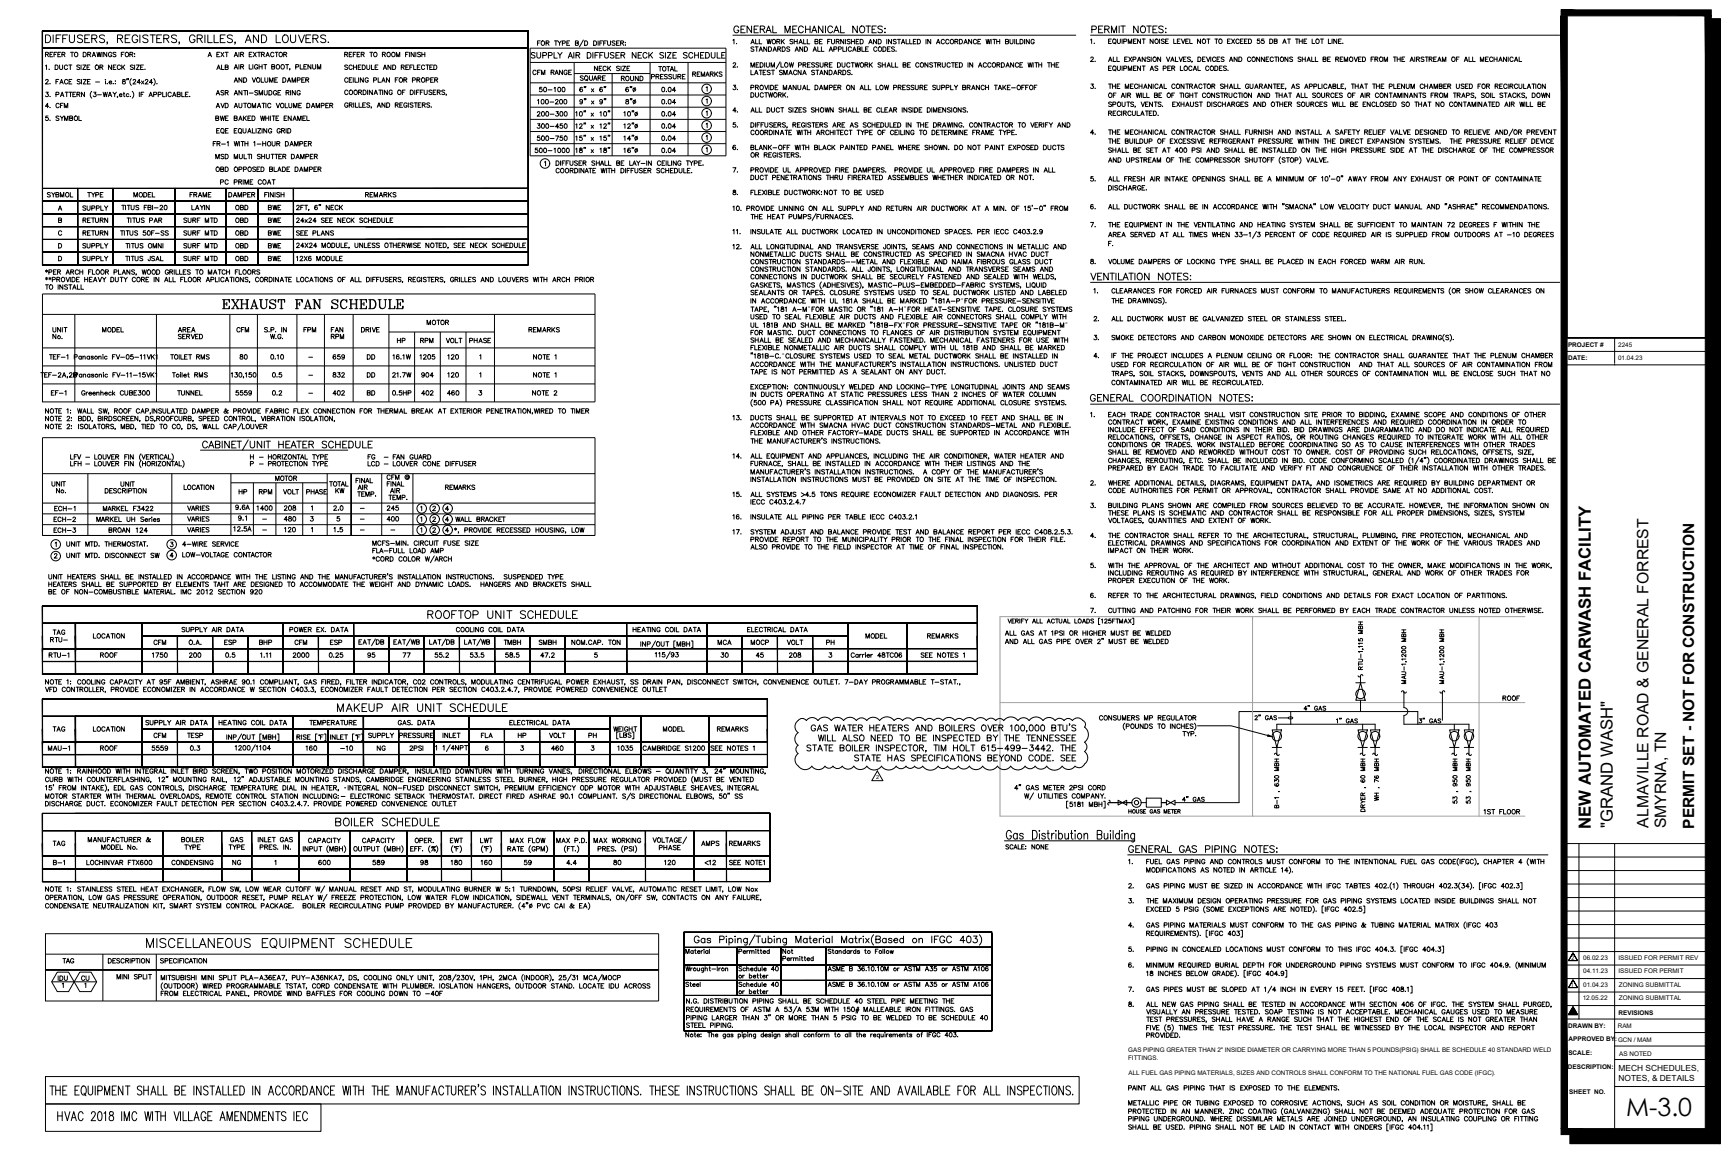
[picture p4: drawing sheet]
<svg xmlns="http://www.w3.org/2000/svg" width="914mm" height="610mm" viewBox="0 0 914 610" stroke-linecap="round" stroke-linejoin="round" font-family="sans-serif">
<defs><g id="words">
<text font-size="13.3" x="860" y="591">M-3.0</text>
<text font-size="9.3" x="77" y="503">MISCELLANEOUS EQUIPMENT SCHEDULE</text>
<g font-size="8.9">
<text x="842" y="439" transform="rotate(-90 842 439)">NEW AUTOMATED CARWASH FACILITY</text>
<text x="854" y="438" transform="rotate(-90 854 438)">&quot;GRAND WASH&quot;</text>
</g>
<g font-size="8.8">
<text x="23" y="25">DIFFUSERS, REGISTERS, GRILLES, AND LOUVERS.</text>
<text x="117" y="165">EXHAUST FAN SCHEDULE</text>
<text x="30" y="594">HVAC 2018 IMC WITH VILLAGE AMENDMENTS IEC</text>
</g>
<g font-size="8.3">
<text x="872" y="438" transform="rotate(-90 872 438)">ALMAVILLE ROAD &amp; GENERAL FORREST</text>
<text x="882" y="438" transform="rotate(-90 882 438)">SMYRNA, TN</text>
</g>
<text font-size="8.2" x="896" y="439" transform="rotate(-90 896 439)">PERMIT SET - NOT FOR CONSTRUCTION</text>
<text font-size="7.9" x="178" y="378">MAKEUP AIR UNIT SCHEDULE</text>
<g font-size="7.5">
<text x="387" y="19">GENERAL MECHANICAL NOTES:</text>
<text x="577" y="19">PERMIT NOTES:</text>
<text x="225" y="328">ROOFTOP UNIT SCHEDULE</text>
<text x="177" y="438">BOILER SCHEDULE</text>
</g>
<g font-size="7.1">
<text x="576" y="149">VENTILATION NOTES:</text>
<text x="576" y="213">GENERAL COORDINATION NOTES:</text>
<text x="207" y="343">EAT/WB</text>
<text x="245" y="343">LAT/WB</text>
<text x="597" y="452">GENERAL GAS PIPING NOTES:</text>
</g>
<text font-size="6.6" x="280" y="32">SUPPLY AIR DIFFUSER NECK SIZE SCHEDULE</text>
<g font-size="6.2">
<text x="306" y="44">SQUARE</text>
<text x="306" y="50">6&quot; x 6&quot;</text>
<text x="306" y="56">9&quot; x 9&quot;</text>
<text x="304" y="63">10&quot; x 10&quot;</text>
<text x="114" y="72">EQE</text>
<text x="304" y="69">12&quot; x 12&quot;</text>
<text x="304" y="75">15&quot; x 15&quot;</text>
<text x="304" y="82">18&quot; x 18&quot;</text>
<text x="156" y="133">24X24 MODULE, UNLESS OTHERWISE NOTED, SEE NECK SCHEDULE</text>
<text x="625" y="425">4&quot; GAS</text>
</g>
<g font-size="5.7">
<text x="23" y="31">REFER TO DRAWINGS FOR:</text>
<text x="109" y="31">A EXT</text>
<text x="123" y="31">AIR EXTRACTOR</text>
<text x="182" y="31">REFER TO ROOM FINISH</text>
<text x="23" y="38">1. DUCT SIZE OR NECK SIZE.</text>
<text x="114" y="38">ALB</text>
<text x="182" y="38">SCHEDULE AND REFLECTED</text>
<text x="314" y="39">NECK SIZE</text>
<text x="347" y="39">TOTAL</text>
<text x="366" y="42">REMARKS</text>
<text x="123" y="45">AND VOLUME DAMPER</text>
<text x="182" y="45">CEILING PLAN FOR PROPER</text>
<text x="328" y="44">ROUND</text>
<text x="344" y="43">PRESSURE</text>
<text x="114" y="52">ASR</text>
<text x="123" y="52">ANTI-SMUDGE RING</text>
<text x="284" y="50">50-100</text>
<text x="349" y="50">0.04</text>
<text x="23" y="58">4. CFM</text>
<text x="114" y="58">AVD</text>
<text x="123" y="58">AUTOMATIC VOLUME DAMPER</text>
<text x="23" y="65">5. SYMBOL</text>
<text x="113" y="65">BWE</text>
<text x="123" y="65">BAKED WHITE ENAMEL</text>
<text x="283" y="63">200-300</text>
<text x="349" y="63">0.04</text>
<text x="283" y="69">300-450</text>
<text x="349" y="69">0.04</text>
<text x="283" y="75">500-750</text>
<text x="349" y="75">0.04</text>
<text x="113" y="85">MSD</text>
<text x="123" y="85">MULTI SHUTTER DAMPER</text>
<text x="113" y="92">OBD</text>
<text x="123" y="92">OPPOSED BLADE DAMPER</text>
<text x="116" y="99">PC</text>
<text x="123" y="99">PRIME COAT</text>
<text x="24" y="105">SYBMOL</text>
<text x="46" y="105">TYPE</text>
<text x="70" y="105">MODEL</text>
<text x="99" y="105">FRAME</text>
<text x="120" y="105">DAMPER</text>
<text x="193" y="105">REMARKS</text>
<text x="43" y="113">SUPPLY</text>
<text x="63" y="112">TITUS FBI-20</text>
<text x="101" y="112">LAYIN</text>
<text x="124" y="112">OBD</text>
<text x="141" y="112">BWE</text>
<text x="43" y="119">RETURN</text>
<text x="66" y="119">TITUS PAR</text>
<text x="96" y="119">SURF MTD</text>
<text x="124" y="119">OBD</text>
<text x="141" y="119">BWE</text>
<text x="156" y="119">24x24 SEE NECK SCHEDULE</text>
<text x="43" y="139">SUPPLY</text>
<text x="66" y="139">TITUS JSAL</text>
<text x="96" y="139">SURF MTD</text>
<text x="124" y="139">OBD</text>
<text x="141" y="139">BWE</text>
<text x="156" y="139">12X6 MODULE</text>
<text x="225" y="173">MOTOR</text>
<text x="27" y="181">No.</text>
<text x="93" y="181">SERVED</text>
<text x="142" y="181">W.G.</text>
<text x="174" y="181">RPM</text>
<text x="210" y="183">HP</text>
<text x="222" y="183">RPM</text>
<text x="235" y="183">VOLT</text>
<text x="248" y="183">PHASE</text>
<text x="21" y="201">TEF-2A,2B</text>
<text x="121" y="201">130,150</text>
<text x="187" y="257">FINAL</text>
<text x="204" y="255">CFM @</text>
<text x="26" y="259">UNIT</text>
<text x="29" y="262">No.</text>
<text x="55" y="262">DESCRIPTION</text>
<text x="63" y="259">UNIT</text>
<text x="97" y="260">LOCATION</text>
<text x="126" y="263">HP</text>
<text x="136" y="263">RPM</text>
<text x="149" y="263">VOLT</text>
<text x="161" y="263">PHASE</text>
<text x="174" y="259">TOTAL</text>
<text x="177" y="262">KW</text>
<text x="188" y="264">TEMP.</text>
<text x="189" y="260">AIR</text>
<text x="204" y="259">FINAL</text>
<text x="206" y="262">AIR</text>
<text x="235" y="260">REMARKS</text>
<text x="205" y="266">TEMP.</text>
<text x="28" y="272">ECH-1</text>
<text x="54" y="272">MARKEL F3422</text>
<text x="98" y="271">VARIES</text>
<text x="124" y="271">9.6A</text>
<text x="135" y="271">1400</text>
<text x="150" y="271">208</text>
<text x="176" y="271">2.0</text>
<text x="204" y="271">245</text>
<text x="28" y="277">ECH-2</text>
<text x="50" y="277">MARKEL UH Series</text>
<text x="125" y="277">9.1</text>
<text x="150" y="277">480</text>
<text x="204" y="277">400</text>
<text x="240" y="277">WALL BRACKET</text>
<text x="28" y="283">ECH-3</text>
<text x="57" y="283">BROAN 124</text>
<text x="98" y="283">VARIES</text>
<text x="35" y="290">UNIT MTD. THERMOSTAT.</text>
<text x="96" y="290">4-WIRE SERVICE</text>
<text x="35" y="296">UNIT MTD. DISCONNECT SW</text>
<text x="96" y="296">LOW-VOLTAGE CONTACTOR</text>
<text x="49" y="339">LOCATION</text>
<text x="457" y="339">MODEL</text>
<text x="490" y="339">REMARKS</text>
<text x="25" y="349">RTU-1</text>
<text x="52" y="349">ROOF</text>
<text x="80" y="349">1750</text>
<text x="99" y="349">200</text>
<text x="119" y="349">0.5</text>
<text x="154" y="349">2000</text>
<text x="173" y="349">0.25</text>
<text x="194" y="349">95</text>
<text x="212" y="349">77</text>
<text x="229" y="349">55.2</text>
<text x="248" y="349">53.5</text>
<text x="267" y="349">58.5</text>
<text x="285" y="349">47.2</text>
<text x="381" y="349">30</text>
<text x="399" y="349">45</text>
<text x="417" y="349">208</text>
<text x="449" y="349">Carrier 48TC06</text>
<text x="486" y="349">SEE NOTES 1</text>
<text x="745" y="363" transform="rotate(-90 745 363)">MAU-1,1200 MBH</text>
<text x="766" y="363" transform="rotate(-90 766 363)">MAU-1,1200 MBH</text>
<text x="794" y="372">ROOF</text>
<text x="689" y="377">4&quot; GAS</text>
<text x="663" y="382">2&quot; GAS</text>
<text x="706" y="384">1&quot; GAS</text>
<text x="750" y="384">3&quot; GAS</text>
<text x="76" y="385">SUPPLY AIR DATA</text>
<text x="115" y="385">HEATING COIL DATA</text>
<text x="163" y="385">TEMPERATURE</text>
<text x="210" y="385">GAS. DATA</text>
<text x="269" y="385">ELECTRICAL DATA</text>
<text x="80" y="392">CFM</text>
<text x="98" y="392">TESP</text>
<text x="194" y="392">SUPPLY</text>
<text x="211" y="392">PRESSURE</text>
<text x="234" y="392">INLET</text>
<text x="254" y="392">FLA</text>
<text x="273" y="392">HP</text>
<text x="290" y="392">VOLT</text>
<text x="311" y="392">PH</text>
<text x="25" y="398">MAU-1</text>
<text x="52" y="398">ROOF</text>
<text x="79" y="398">5559</text>
<text x="100" y="398">0.3</text>
<text x="161" y="398">160</text>
<text x="179" y="398">-10</text>
<text x="199" y="398">NG</text>
<text x="216" y="398">2PSI</text>
<text x="291" y="398">460</text>
<text x="326" y="398">1035</text>
<text x="339" y="398">CAMBRIDGE S1200</text>
<text x="375" y="398">SEE NOTES 1</text>
<text x="724" y="431" transform="rotate(-90 724 431)">DRYER , 60 MBH</text>
<text x="773" y="426" transform="rotate(-90 773 426)">53 , 950 MBH</text>
<text x="780" y="426" transform="rotate(-90 780 426)">53 , 950 MBH</text>
<text x="27" y="449">TAG</text>
<text x="370" y="449">AMPS</text>
<text x="385" y="449">REMARKS</text>
<text x="28" y="459">B-1</text>
<text x="45" y="459">LOCHINVAR FTX600</text>
<text x="90" y="459">CONDENSING</text>
<text x="122" y="459">NG</text>
<text x="168" y="459">600</text>
<text x="196" y="459">589</text>
<text x="222" y="459">98</text>
<text x="238" y="459">180</text>
<text x="254" y="459">160</text>
<text x="277" y="459">59</text>
<text x="299" y="459">4.4</text>
<text x="324" y="459">80</text>
<text x="351" y="459">120</text>
<text x="372" y="459">&lt;12</text>
<text x="385" y="459">SEE NOTE1</text>
<text x="32" y="511">TAG</text>
<text x="56" y="511">DESCRIPTION</text>
<text x="437" y="515">ASME B 36.10.10M or ASTM A35 or ASTM A106</text>
<text x="30" y="520">IDU</text>
<text x="42" y="520">CU</text>
</g>
<g font-size="5.3">
<text x="281" y="41">CFM RANGE</text>
<text x="284" y="56">100-200</text>
<text x="349" y="56">0.04</text>
<text x="112" y="78">FR-1</text>
<text x="123" y="78">WITH 1-HOUR DAMPER</text>
<text x="282" y="82">500-1000</text>
<text x="349" y="82">0.04</text>
<text x="43" y="126">RETURN</text>
<text x="63" y="126">TITUS 50F-SS</text>
<text x="96" y="126">SURF MTD</text>
<text x="124" y="126">OBD</text>
<text x="141" y="126">BWE</text>
<text x="156" y="126">SEE PLANS</text>
<text x="43" y="132">SUPPLY</text>
<text x="66" y="132">TITUS OMNI</text>
<text x="96" y="132">SURF MTD</text>
<text x="124" y="132">OBD</text>
<text x="141" y="132">BWE</text>
<text x="27" y="177">UNIT</text>
<text x="53" y="177">MODEL</text>
<text x="93" y="177">AREA</text>
<text x="125" y="177">CFM</text>
<text x="139" y="177">S.P. IN</text>
<text x="160" y="177">FPM</text>
<text x="174" y="177">FAN</text>
<text x="190" y="177">DRIVE</text>
<text x="279" y="177">REMARKS</text>
<text x="25" y="191">TEF-1</text>
<text x="38" y="191">Panasonic FV-05-11VK1</text>
<text x="89" y="191">TOILET RMS</text>
<text x="126" y="191">80</text>
<text x="143" y="191">0.10</text>
<text x="175" y="191">659</text>
<text x="193" y="191">DD</text>
<text x="207" y="191">16.1W</text>
<text x="221" y="191">1205</text>
<text x="236" y="191">120</text>
<text x="282" y="191">NOTE 1</text>
<text x="39" y="201">Panasonic FV-11-15VK1</text>
<text x="90" y="201">Toilet RMS</text>
<text x="143" y="201">0.5</text>
<text x="175" y="201">832</text>
<text x="193" y="201">DD</text>
<text x="207" y="201">21.7W</text>
<text x="222" y="201">904</text>
<text x="236" y="201">120</text>
<text x="282" y="201">NOTE 1</text>
<text x="26" y="210">EF-1</text>
<text x="42" y="210">Greenheck CUBE300</text>
<text x="93" y="210">TUNNEL</text>
<text x="124" y="210">5559</text>
<text x="143" y="210">0.2</text>
<text x="175" y="210">402</text>
<text x="193" y="210">BD</text>
<text x="207" y="210">0.5HP</text>
<text x="222" y="210">402</text>
<text x="236" y="210">460</text>
<text x="281" y="210">NOTE 2</text>
<text x="36" y="244">LFV</text>
<text x="141" y="244">HORIZONTAL TYPE</text>
<text x="194" y="244">FG</text>
<text x="207" y="244">FAN GUARD</text>
<text x="36" y="248">LFH</text>
<text x="141" y="248">PROTECTION TYPE</text>
<text x="194" y="248">LCD</text>
<text x="207" y="248">LOUVER CONE DIFFUSER</text>
<text x="145" y="255">MOTOR</text>
<text x="98" y="277">VARIES</text>
<text x="123" y="282">12.5A</text>
<text x="150" y="283">120</text>
<text x="176" y="283">1.5</text>
<text x="95" y="335">SUPPLY AIR DATA</text>
<text x="152" y="335">POWER EX. DATA</text>
<text x="241" y="335">COOLING COIL DATA</text>
<text x="334" y="335">HEATING COIL DATA</text>
<text x="395" y="335">ELECTRICAL DATA</text>
<text x="80" y="342">CFM</text>
<text x="99" y="342">O.A.</text>
<text x="118" y="342">ESP</text>
<text x="137" y="342">BHP</text>
<text x="155" y="342">CFM</text>
<text x="174" y="342">ESP</text>
<text x="266" y="342">TMBH</text>
<text x="284" y="342">SMBH</text>
<text x="302" y="342">NOM.CAP. TON</text>
<text x="379" y="342">MCA</text>
<text x="397" y="342">MOCP</text>
<text x="416" y="342">VOLT</text>
<text x="436" y="342">PH</text>
<text x="27" y="388">TAG</text>
<text x="49" y="388">LOCATION</text>
<text x="324" y="388">WEIGHT</text>
<text x="350" y="388">MODEL</text>
<text x="379" y="388">REMARKS</text>
<text x="785" y="432">1ST FLOOR</text>
<text x="531" y="450">SCALE: NONE</text>
<text x="362" y="523">Steel</text>
<text x="437" y="523">ASME B 36.10.10M or ASTM A35 or ASTM A106</text>
</g>
<text font-size="4.9" x="597" y="431">HOUSE GAS METER</text>
<g font-size="4.4">
<text x="856" y="566">MECH SCHEDULES,</text>
<text x="856" y="572">NOTES, &amp; DETAILS</text>
</g>
<g font-size="3.4">
<text x="830" y="183">PROJECT #</text>
<text x="830" y="191">DATE:</text>
<text x="832" y="508">2</text>
<text x="838" y="508">06.02.23</text>
<text x="856" y="508">ISSUED FOR PERMIT REV</text>
<text x="838" y="515">04.11.23</text>
<text x="856" y="515">ISSUED FOR PERMIT</text>
<text x="831" y="522">1</text>
<text x="838" y="522">01.04.23</text>
<text x="857" y="522">ZONING SUBMITTAL</text>
<text x="838" y="529">12.05.22</text>
<text x="857" y="529">ZONING SUBMITTAL</text>
<text x="857" y="537">REVISIONS</text>
<text x="830" y="544">DRAWN BY:</text>
<text x="830" y="551">APPROVED BY:</text>
<text x="830" y="558">SCALE:</text>
<text x="857" y="559">AS NOTED</text>
<text x="830" y="565">DESCRIPTION:</text>
<text x="830" y="579">SHEET NO.</text>
</g>
<g font-size="3.3">
<text x="509" y="160">”</text>
<text x="428" y="165">”</text>
<text x="478" y="165">”</text>
<text x="478" y="173">”</text>
<text x="564" y="173">”</text>
<text x="856" y="184">2245</text>
<text x="414" y="190">”</text>
<text x="856" y="191">01.04.23</text>
<text x="182" y="418">•</text>
<text x="856" y="544">RAM</text>
<text x="856" y="551">GCN / MAM</text>
<text x="597" y="557">GAS PIPING GREATER THAN 2&quot; INSIDE DIAMETER OR CARRYING MORE THAN 5 POUNDS(PSIG) SHALL BE SCHEDULE 40 STANDARD WELD</text>
<text x="597" y="561">FITTINGS.</text>
<text x="597" y="569">ALL FUEL GAS PIPING MATERIALS, SIZES AND CONTROLS SHALL CONFORM TO THE NATIONAL FUEL GAS CODE (IFGC).</text>
</g>
<text font-size="2.9" x="464" y="412">2</text>
<g font-size="2.6">
<text x="163" y="190">-</text>
<text x="163" y="200">-</text>
<text x="163" y="209">-</text>
<text x="44" y="243">-</text>
<text x="137" y="243">-</text>
<text x="202" y="243">-</text>
<text x="44" y="247">-</text>
<text x="137" y="247">-</text>
<text x="202" y="247">-</text>
<text x="138" y="276">-</text>
<text x="190" y="270">-</text>
<text x="190" y="276">-</text>
<text x="138" y="282">-</text>
<text x="190" y="282">-</text>
<text x="206" y="282">-</text>
</g>
</g></defs>
<!-- layer: DB_TABLE-LINE -->
<g fill="#000" stroke="#000" stroke-width=".53">
<path d="M22 16h258zM22 16h258z"/>
<path d="M22 16l1 124zM22 16l1 124z"/>
<path d="M41 16h239zM41 16h239z"/>
<path d="M279 16l1 124zM279 16l1 124z"/>
<path d="M22 25h258zM22 26l258-1z"/>
<path d="M41 25h239zM41 26l239-1z"/>
<path d="M22 100h258zM22 100h258z"/>
<path d="M41 100v40zM41 100v40z"/>
<path d="M60 100v6zM60 100v6zM60 106v34zM60 106v34z"/>
<path d="M93 100v6zM93 100v6zM93 106v34zM93 106v34z"/>
<path d="M120 100v6zM120 100v6zM120 106v34zM120 106v34z"/>
<path d="M137 100v6zM137 100v6zM137 106v34zM137 106v34z"/>
<path d="M155 100v40zM155 100v40z"/>
<path d="M22 106h258zM22 106h258z"/>
<path d="M22 113h258zM22 113h258z"/>
<path d="M22 120h258zM22 120h258z"/>
<path d="M194 120h86zM194 120h86z"/>
<path d="M22 127h258zM22 127h258z"/>
<path d="M22 133h258zM22 133h258z"/>
<path d="M22 133h258zM22 133h258z"/>
<path d="M194 127h86zM194 127h86z"/>
<path d="M194 133h86zM194 133h86z"/>
<path d="M194 133h86zM194 133h86z"/>
<path d="M22 140h258zM22 140h258z"/>
<path d="M22 321h495zM22 321h495z"/>
<path d="M22 330h495zM22 330h495z"/>
<path d="M22 321l1 23zM22 321l1 23z"/>
<path d="M22 337l1 6zM22 337l1 6z"/>
<path d="M40 321h477zM40 321h477z"/>
<path d="M40 330h477zM40 330h477z"/>
<path d="M40 330v14zM40 330v14z"/>
<path d="M40 330v27zM40 330v27z"/>
<path d="M40 337v6zM40 337v6z"/>
<path d="M40 337v6zM40 337v6z"/>
<path d="M75 336h374zM75 337l374-1z"/>
<path d="M75 330v27zM75 330v27z"/>
<path d="M75 337v6zM75 337v6z"/>
<path d="M94 336h56zM94 337l56-1z"/>
<path d="M94 337v20zM94 337v20z"/>
<path d="M113 337v20zM113 337v20z"/>
<path d="M131 337v20zM131 337v20z"/>
<path d="M150 330v27zM150 330v27z"/>
<path d="M169 336h18zM169 337l18-1z"/>
<path d="M168 337l1 20zM168 337l1 20z"/>
<path d="M187 330v27zM187 330v27z"/>
<path d="M187 337v20zM187 337v20z"/>
<path d="M206 336h126zM206 337l126-1z"/>
<path d="M206 337v20zM206 337v20z"/>
<path d="M224 337l1 20zM224 337l1 20z"/>
<path d="M243 337v20zM243 337v20z"/>
<path d="M262 337v20zM262 337v20z"/>
<path d="M280 337v20zM280 337v20z"/>
<path d="M299 337v20zM299 337v20z"/>
<path d="M332 330v27zM332 330v27z"/>
<path d="M374 330v27zM374 330v27z"/>
<path d="M393 336h56zM393 337l56-1z"/>
<path d="M393 337v20zM393 337v20z"/>
<path d="M411 337v20zM411 337v20z"/>
<path d="M430 337v20zM430 337v20z"/>
<path d="M449 330v27zM449 330v27z"/>
<path d="M449 330v27zM449 330v27z"/>
<path d="M449 337v6zM449 337v6z"/>
<path d="M480 330v27zM480 330v27z"/>
<path d="M480 330v27zM480 330v27z"/>
<path d="M480 337v6zM480 337v6z"/>
<path d="M480 337v6zM480 337v6z"/>
<path d="M517 321v36zM517 321v36z"/>
<path d="M517 337v6zM517 337v6z"/>
<path d="M22 343h495zM22 343h495z"/>
<path d="M22 350h495zM22 350h495z"/>
<path d="M22 357h495zM22 357h495z"/>
<path d="M22 357h495zM22 357h495z"/>
<path d="M22 343l1 14zM22 343l1 14z"/>
<path d="M40 343v14zM40 343v14z"/>
<path d="M22 370h384zM22 370h384z"/>
<path d="M22 379h384zM22 379h384z"/>
<path d="M22 370l1 24zM22 370l1 24z"/>
<path d="M40 370h366zM40 370h366z"/>
<path d="M40 379h366zM40 379h366z"/>
<path d="M40 379v15zM40 379v15z"/>
<path d="M40 379v27zM40 379v27z"/>
<path d="M75 379v27zM75 379v27z"/>
<path d="M113 379v27zM113 379v27z"/>
<path d="M113 379v27zM113 379v27z"/>
<path d="M155 379v27zM155 379v27z"/>
<path d="M155 379v27zM155 379v27z"/>
<path d="M192 379v27zM192 379v27z"/>
<path d="M192 379v27zM192 379v27z"/>
<path d="M248 379v27zM248 379v27z"/>
<path d="M248 379v27zM248 379v27z"/>
<path d="M323 379v27zM323 379v27z"/>
<path d="M323 379v27zM323 379v27z"/>
<path d="M339 379v27zM339 379v27z"/>
<path d="M339 379v27zM339 379v27z"/>
<path d="M339 379v27zM339 379v27z"/>
<path d="M375 379v27zM375 379v27z"/>
<path d="M406 370v36zM406 370v36z"/>
<path d="M22 392h384zM22 393l384-1z"/>
<path d="M22 399h384zM22 399h384z"/>
<path d="M22 393l1 13zM22 393l1 13z"/>
<path d="M22 386l1 7zM22 386l1 7z"/>
<path d="M40 393v13zM40 393v13z"/>
<path d="M40 386v7zM40 386v7z"/>
<path d="M40 386v7zM40 386v7z"/>
<path d="M75 386h248zM75 386h248z"/>
<path d="M75 386v7zM75 386v7z"/>
<path d="M94 386h56zM94 386h56z"/>
<path d="M94 386v20zM94 386v20z"/>
<path d="M169 386h37zM169 386h37z"/>
<path d="M174 386v20zM174 386v20z"/>
<path d="M192 386v20zM192 386v20z"/>
<path d="M211 386h37zM211 386h37z"/>
<path d="M211 386v20zM211 386v20z"/>
<path d="M224 386h99zM224 386h99z"/>
<path d="M230 386v20zM230 386v20z"/>
<path d="M267 386h56zM267 386h56z"/>
<path d="M267 386v20zM267 386v20z"/>
<path d="M286 386v20zM286 386v20z"/>
<path d="M304 386v20zM304 386v20z"/>
<path d="M323 386v7zM323 386v7z"/>
<path d="M339 386v7zM339 386v7z"/>
<path d="M339 386v7zM339 386v7z"/>
<path d="M375 386v7zM375 386v7z"/>
<path d="M406 386v7zM406 386v7z"/>
<path d="M22 406h384zM22 406h384z"/>
<path d="M22 406h384zM22 406h384z"/>
<path d="M22 430h385zM22 430h385z"/>
<path d="M22 439h385zM22 440l385-1z"/>
<path d="M22 430l1 37zM22 430l1 37z"/>
<path d="M40 430h367zM40 430h367z"/>
<path d="M40 439h367zM40 440l367-1z"/>
<path d="M40 440v27zM40 440v27z"/>
<path d="M86 440v27zM86 440v27z"/>
<path d="M86 440v27zM86 440v27z"/>
<path d="M117 440v27zM117 440v27z"/>
<path d="M133 440v27zM133 440v27z"/>
<path d="M158 440v27zM158 440v27z"/>
<path d="M185 440v27zM185 440v27z"/>
<path d="M215 440v27zM215 440v27z"/>
<path d="M234 440v27zM234 440v27z"/>
<path d="M249 440l1 27zM249 440l1 27z"/>
<path d="M265 440v27zM265 440v27z"/>
<path d="M293 440v27zM293 440v27z"/>
<path d="M312 440v27zM312 440v27z"/>
<path d="M342 440v27zM342 440v27z"/>
<path d="M367 440v27zM367 440v27z"/>
<path d="M384 440v27zM384 440v27z"/>
<path d="M407 430v37zM407 430v37z"/>
<path d="M22 453h385zM22 453h385z"/>
<path d="M22 460h385zM22 460h385z"/>
<path d="M22 446l1 7zM22 446l1 7z"/>
<path d="M40 446v7zM40 446v7z"/>
<path d="M86 446v7zM86 446v7z"/>
<path d="M86 446v7zM86 446v7z"/>
<path d="M117 446v7zM117 446v7z"/>
<path d="M133 446v7zM133 446v7z"/>
<path d="M158 446v7zM158 446v7z"/>
<path d="M185 446v7zM185 446v7z"/>
<path d="M215 446v7zM215 446v7z"/>
<path d="M234 446v7zM234 446v7z"/>
<path d="M249 446l1 7zM249 446l1 7z"/>
<path d="M265 446v7zM265 446v7z"/>
<path d="M293 446v7zM293 446v7z"/>
<path d="M312 446v7zM312 446v7z"/>
<path d="M342 446v7zM342 446v7z"/>
<path d="M367 446v7zM367 446v7z"/>
<path d="M384 446v7zM384 446v7z"/>
<path d="M22 466h385zM22 467l385-1z"/>
<path d="M362 493h163zM362 493h163z"/>
<path d="M362 493v52zM362 493v52z"/>
<path d="M390 493h135zM390 493h135z"/>
<path d="M525 494v51zM525 494v51z"/>
<path d="M362 501h163zM362 501h163z"/>
<path d="M362 510h163zM362 511l163-1z"/>
<path d="M362 519h163zM362 519h163z"/>
<path d="M390 501h135zM390 501h135z"/>
<path d="M390 501v26zM390 501v26z"/>
<path d="M413 501v26zM413 501v26z"/>
<path d="M437 501v26zM437 501v26z"/>
<path d="M362 527h163zM362 527h163z"/>
<path d="M362 545h163zM362 545h163z"/>
</g>
<!-- layer: DB_TABLE-TEXT -->
<g fill="none" stroke="#000" stroke-width=".53">
<path d="M124 37l1-3 1 3M124 36h1M126 34v3M127 35h2l-2-1v3M128 35l1 2M132 34v3h1M134 34v3M136 35a.9 .9 0 0 0-1-1 .9 .9 0 0 0 0 1 1 1 0 0 0 0 1 1 1 0 0 0 1 0M137 34v3M137 35h2M139 34v3M140 34h1"/>
<path d="M140 34v3M144 35h1l-1-1v3l1-1v-1M151 34h2M152 34v3M153 36v1M156 35h2v-1h-2v3M159 34v3h1M161 35h1M162 34h-1v3h1M165 34v3l-2-3v3M165 34v2l1 1 1-1v-2M168 37v-3l1 3 1-3v3"/>
<path d="M24 43l1-1 1 1-2 1h2M24 49h2l-1 1a.8 .8 0 0 1 0 1 .8 .8 0 0 1-1 0M26 44h1M26 51h1M30 50h1v-1h-1v2M30 43h1M31 42h-1v2M32 44l1-2v2M32 51l1-2 1 2M32 44h1M32 50h1M35 49h1"/>
<path d="M35 49v2M36 43a.9 .9 0 0 0-1-1 .9 .9 0 0 0-1 1v1a.9 .9 0 0 0 1 0 .9 .9 0 0 0 1 0M37 43h.1M37 49h1M37 49v2M38 42h-1v2h1M39 50h.1M40 49h-1v2h1M41 50h1v-1h-1v2M42 50v1M42 42h-1v1l1 1h-1M43 42v2"/>
<path d="M44 42h2l-2 2h2M45 49v2l-2-2v2M46 43h1M48 42h-2v2h2M49 48a2.4 2.4 0 0 0 0 4M50 49h1l-1 1a.8 .8 0 0 1 1 1 1 1 0 0 1-2 0M51 43h2M52 50h2M55 49v2l1-2v2l1-2M56 42h.1M56 43v1M57 44h.1"/>
<path d="M57 51l1-2 1 2M58 50h1M58 44h1a.8 .8 0 0 0-1-1 .8 .8 0 0 0 0 1h1M60 49l1 1 1-1M60 44h.1M61 50v1M61 43h.1M61 44h.1M62 51v1M63 50h2a1 1 0 0 0-2 0 .8 .8 0 0 0 0 1 .8 .8 0 0 0 1 0h1M65 42v1l1 1a.8 .8 0 0 1-1 0 .8 .8 0 0 1 0-1h1zM65 50h1"/>
<path d="M66 49v2M67 42h.1M68 42h.1M68 50a.8 .8 0 0 0-1 0 .8 .8 0 0 0 0 1 .8 .8 0 0 0 1 0M69 51h.1M70 42a2.4 2.4 0 0 0 0 3M70 48a2.4 2.4 0 0 1 0 4M70 43l1-1 1 1-2 1h2M74 49v2M74 44h-1l1-2v2M75 50h1M75 43l1 1"/>
<path d="M76 43l-1 1M76 49h-1v2M77 43v-1l1 1-1 1h1M79 51l1-2 1 2M79 50h1M81 44h-2l1-2v2M81 42a2.4 2.4 0 0 1 0 3M81 50h2v-1h-2v2M83 44h.1M84 50h1v-1h-1v2M86 49v2h1M88 49v2"/>
<path d="M91 49a.9 .9 0 0 0-1 0 .9 .9 0 0 0-1 1 .9 .9 0 0 0 1 1 .9 .9 0 0 0 1 0M91 51l1-2 1 2M92 50h1M94 50h1v-1h-1v2h1v-1M96 49v2h2M98 50h1M100 49h-2v2h2M100 51h.1M184 48a.9 .9 0 0 0-1 0 .9 .9 0 0 0-1 1 .9 .9 0 0 0 1 1 .9 .9 0 0 0 1-1M184 55a.9 .9 0 0 0-1-1 .9 .9 0 0 0-1 1v1a.9 .9 0 0 0 1 1 .9 .9 0 0 0 1-1M185 56l1-1-1-1v3M186 56v1"/>
<path d="M187 54v3M188 54v3h1M190 49h1v-1h-1v2M190 54v3h1M191 49v1M192 56h1M192 48h1a1.3 1.3 0 0 1 1 1 1.3 1.3 0 0 1-1 1h-1zM193 54h-1v3h1M195 48v2M196 55h-2l2 1-1 1-1-1M197 57h-1M197 48v2l-2-2v2"/>
<path d="M198 50l1-2 1 2M198 49h1M200 57l1-3v3M200 56h1M200 48h2M201 48v2M202 48v2M204 54v3l-2-3v3M205 54a1.3 1.3 0 0 1 1 2 1.3 1.3 0 0 1-1 1zM205 48v2l-2-2v2M208 48a.9 .9 0 0 0-1 0 .9 .9 0 0 0-1 1 .9 .9 0 0 0 1 1 .9 .9 0 0 0 1-1h-1M209 56l2-1-2-1v3"/>
<path d="M210 56l1 1M212 56h.1M213 49h1M213 54h-1v3h1M214 48h-1v2M215 55a.9 .9 0 0 0-1-1 .9 .9 0 0 0 0 1v1a.8 .8 0 0 0 1 1 .8 .8 0 0 0 0-1M216 54v3M217 48h1a1.3 1.3 0 0 1 1 1 1.3 1.3 0 0 1-1 1h-1zM219 55h-2l1 1v1l-1-1M219 54h2M219 48v2M220 54v3"/>
<path d="M220 49h1M221 56h1M222 48h-2v2M222 49h1M223 54h-2v3h2M223 56l2-1-2-1v3M224 48h-2v2M224 56l1 1M224 48v1l1 1h1v-2M227 55h-1l1 1v1l-1-1M228 57h.1M229 48h-2l2 1-1 1h-1"/>
<path d="M229 49h1M231 48h-2v2h2M231 49h2v-1h-2v2M232 49l1 1M235 48h-1l1 1v1h-1M236 50v1M124 69h1M125 68h-1v2h1M127 70l1 1M129 68v2h1v-2M131 70l1-2 1 2M131 70h2"/>
<path d="M134 68v2h1M136 68v2M136 68h2l-2 2h2M139 68v2M141 68v2l-1-2v2M144 69a.9 .9 0 0 0-1-1 .9 .9 0 0 0-1 1 1 1 0 0 0 0 1 1 1 0 0 0 2 0l-1-1M148 69a.9 .9 0 0 0-1-1 .9 .9 0 0 0 0 1 1 1 0 0 0 0 1 1 1 0 0 0 1 0v-1M149 69h1v-1h-1v2M150 69l1 1M151 68v2M152 68h1a1.3 1.3 0 0 1 1 1 1.3 1.3 0 0 1-1 1h-1zM31 111l1-2 1 2"/>
<path d="M31 117l1-1h1l-2-1v3h1v-1M31 111h1M140 103h1M142 102h-2v2M142 102v2M145 102v2l-2-2v2M146 102v2M148 102h-2l2 1v1h-2M149 103h1M149 102v2M150 102v2M157 109h1l-1 2h1"/>
<path d="M159 110h1M161 109h-2v2M161 109h2M162 109v2M163 111h.1M168 109a1.1 1.1 0 0 0-2 1 1.1 1.1 0 0 0 2 1 .7 .7 0 0 0-1-1M169 108v1M170 108l-1 1M174 109v2l-1-2v2M175 110h1M177 109h-2v2h2M179 109a.9 .9 0 0 0-1 0 .9 .9 0 0 0-1 1 .9 .9 0 0 0 1 1 .9 .9 0 0 0 1-1"/>
<path d="M180 109v2M180 110l1 1M181 109l-1 1M31 129h1a1.3 1.3 0 0 1 1 1 1.3 1.3 0 0 1-1 1h-1zM31 136h1a1.3 1.3 0 0 1 1 1 1.3 1.3 0 0 1-1 1h-1zM33 123a.9 .9 0 0 0-1-1 .9 .9 0 0 0-1 1v1a.9 .9 0 0 0 1 1 .9 .9 0 0 0 1-1M24 143l1 1M24 147l1 1M24 151h2M25 143v1M25 147v1M25 151v2"/>
<path d="M25 143l-1 1M25 147l-1 1M26 144h1v-1h-1v2M26 147l1 1M26 147v1M27 147l-1 1M28 148h1v-1h-1v2M28 144h1M30 143h-2v2h2M30 148h1l1-1h-2v2M30 144h2v-1h-2v2M31 151v2"/>
<path d="M31 148l1 1M31 144l1 1M33 151v2l-1-2v2M35 145l1-2 1 2M35 147l1 2 1-2M35 144h1M36 151h-2l2 1v1h-2M36 151h2M37 147v2M37 151v2M37 144h2v-1h-2v2M38 147h1a1.3 1.3 0 0 1 1 1 1.3 1.3 0 0 1-1 1h-1z"/>
<path d="M38 144l1 1M38 153l1-2 1 2M39 152h1M40 148h1M41 151v2h1M42 143a.9 .9 0 0 0-1 0 .9 .9 0 0 0-1 1 1 1 0 0 0 0 1 1 1 0 0 0 1 0h1M42 147h-2v2h2M42 144h2M42 143v2M43 151v2h1M44 143v2M45 148h1"/>
<path d="M45 147v2M46 147v2M47 144h1M47 148h1M48 143h-1v2M49 147h-2v2h2M49 143v2h1M49 149l1-2 1 2M50 148h1M52 147l1 2 1-2M54 147l1 1 1-1M55 148v1"/>
<path d="M56 144h1v-1h-1v2M57 144v1M59 147a1.3 1.3 0 0 1 1 1 1.3 1.3 0 0 1-1 1zM60 144h2v-1h-2v2M61 147v1l1 1h1v-2M63 143v2h1M64 147h1M64 147v2M65 145l1-2v2M65 144h1M66 147v1l1-1M66 148v1"/>
<path d="M69 143v2l-2-2v2M71 143h-1l1 1v1h-1M72 147a.9 .9 0 0 0-1 0 .9 .9 0 0 0-1 1 .9 .9 0 0 0 1 1 .9 .9 0 0 0 1 0M72 145v1M75 148h1v-1h-1v2M75 143l1 2v-2l1 2v-2M76 148v1M77 148h1M79 147h-2v2h2M82 147v2M83 143h1a1.3 1.3 0 0 1 1 1 1.3 1.3 0 0 1-1 1h-1zM84 147v2l-2-2v2"/>
<path d="M87 149l1-2 1 2M87 148h2M89 143a.9 .9 0 0 0-1 0 .9 .9 0 0 0-1 1 1 1 0 0 0 1 1 1 1 0 0 0 1 0v-1M90 147v2h1M90 144h1v-1h-1v2M91 144v1M92 147v2h1M92 143v2M93 143v2h1M95 143v2h1M96 148h1M97 144h1"/>
<path d="M97 147h-1v2M98 147v2h1M98 143h-1v2h1M101 143h-2l2 1-1 1h-1M104 143h1M104 143v2M105 148h1v-1h-1v2M105 148l1 1M109 149l1-2 1 2M109 148h2M110 145v-2l1 2 1-2v2M112 148h1v-1h-1v2"/>
<path d="M113 145l1-2 1 2M113 144h1M114 147v2h1M115 143h2M116 147v2M116 143v2M119 147a.9 .9 0 0 0-1 0 .9 .9 0 0 0-1 1 .9 .9 0 0 0 1 1 .9 .9 0 0 0 1 0M119 143a.9 .9 0 0 0-1 0 .9 .9 0 0 0-1 1 1 1 0 0 0 1 1 1 1 0 0 0 1 0M119 149l1-2 1 2M120 148h1M120 144h1M120 143v2"/>
<path d="M121 143v2M122 147h1M122 147v2M124 147v2M125 144h.1M126 143h-1v2M127 143v2h1M129 147v2l-2-2v2M131 147h-1l1 1v1h-1M132 149v1M133 144h2v-1h-2v2M134 144l1 1"/>
<path d="M137 147a.9 .9 0 0 0-1 0 .9 .9 0 0 0-1 1 .9 .9 0 0 0 1 1 .9 .9 0 0 0 1 0M137 143h-1l1 1v1h-1M140 148h1l1-1h-2v2M141 148l1 1M142 147h1a1.3 1.3 0 0 1 1 1 1.3 1.3 0 0 1-1 1h-1zM145 147v2M147 147v2l-1-2v2M148 149l1-2 1 2M149 148h1M151 147h1M152 147v2M153 148h1"/>
<path d="M154 147h-1v2h1M157 147v2h1M163 147a.9 .9 0 0 0-1 0 .9 .9 0 0 0 0 1 .9 .9 0 0 0 0 1 .9 .9 0 0 0 1 0M164 149l1-2 1 2M164 148h1M166 147h2M167 147v2M168 147v2M173 147v2l-1-2v2M176 147h-2l2 1-1 1h-1M181 148h1M183 147h-2v2"/>
<path d="M185 149l1-2 1 2M186 148h1M188 147v2h1M190 147v2h1M194 147h1a1.3 1.3 0 0 1 1 1 1.3 1.3 0 0 1-1 1h-1zM196 147v2M197 148h1M199 147h-2v2M199 148h1M201 147h-2v2M201 147v1l1 1h1v-2M205 147h-1l1 1v1h-1"/>
<path d="M206 148h1M208 147h-2v2h2M208 148h2v-1h-2v2M209 148l1 1M212 147h-1l1 1v1h-1M213 149v1M216 148h2v-1h-2v2M217 148l1 1M219 148h.1M220 147h-1v2h1M222 147a.9 .9 0 0 0-1 0 .9 .9 0 0 0 0 1 .9 .9 0 0 0 1 1 .9 .9 0 0 0 0-1M223 147v2"/>
<path d="M226 147h-2l2 1-1 1h-1M226 147h2M227 147v2M228 148h1M230 147h-2v2h2M230 148h2v-1h-2v2M231 148l1 1M234 147h-1l1 1v1h-1M235 149v1M240 147a.9 .9 0 0 0-1 0 .9 .9 0 0 0-1 1 .9 .9 0 0 0 1 1 .9 .9 0 0 0 1-1M241 148h1v-1h-1v2M242 148v1"/>
<path d="M243 147v2M244 147v2h1M246 147v2h1M248 148h1M249 147h-1v2h1M252 147h-2l2 1-1 1h-1M254 149l1-2 1 2M255 148h1M259 147v2l-2-2v2M259 147h1a1.3 1.3 0 0 1 1 1 1.3 1.3 0 0 1-1 1h-1zM264 147v2h1M268 147v1l1 1h1v-2"/>
<path d="M271 147l1 2 1-2M273 148h1M275 147h-2v2h2M275 148h2v-1h-2v2M276 148l1 1M279 147h-1l1 1v1h-1M282 147l1 2v-2l1 2v-2M285 147v2M286 147h1M287 147v2M288 148h1M288 147v2"/>
<path d="M289 147v2M292 149l1-2 1 2M293 148h1M295 148h1l1-1h-2v2M296 148l1 1M299 147a.9 .9 0 0 0-1 0 .9 .9 0 0 0-1 1 .9 .9 0 0 0 1 1 .9 .9 0 0 0 1 0M300 148h1M300 147v2M301 147v2M304 148h2v-1h-2v2M307 148h1v-1h-1v2M308 148v1"/>
<path d="M309 147v2M313 148h1v-1h-1v2M313 148l1 1M26 216v3l-2-3v3M29 216h2M30 216v3M31 217h1M33 216h-2v3h2M35 217l1-1v3M37 217h.1M37 218h.1M41 216l1 3v-3l1 3v-3"/>
<path d="M44 219l1-3 1 3M44 218h1M46 216v3h2M48 216v3h2M54 217h-2l2 1-1 1-1-1M55 216v3l1-3v3l1-3M58 219h-1M61 217h1l-1-1v3M61 217l1 2M68 217h1M69 216h-1v3M74 217a.9 .9 0 0 0-1-1 .9 .9 0 0 0-1 1v1a.9 .9 0 0 0 1 1 .9 .9 0 0 0 1-1"/>
<path d="M75 219v-3l1 3M75 218h1M77 218l1-1-1-1v3M80 219h-1M81 216v3M83 216v3l-2-3v3M86 217h-2l2 1-1 1-1-1M86 216v2l1 1 1-1v-2M89 216v3h1M91 219l1-3v3M91 218h1M93 216h2"/>
<path d="M94 216v3M95 217h1M97 216h-2v3h2M97 216h1a1.3 1.3 0 0 1 1 1 1.3 1.3 0 0 1-1 2h-1zM102 216h1a1.3 1.3 0 0 1 0 1 1.3 1.3 0 0 1 0 2h-1zM104 219l1-3 1 3M105 218h1M107 219v-3l1 3 1-3v3M109 218l2-1-2-1v3M112 217h1M113 216h-1v3h1M114 217h1l-1-1v3"/>
<path d="M115 217l1 2M121 217h-1a1.2 1.2 0 0 1 0 1 1.2 1.2 0 0 1-1 0l1-1-1-1v1l1 2 1-1M124 218l1-1-1-1v3M126 217h1l-1-1v3M127 217l1 2M131 216l1 3 1-3M133 216v3M134 216h1a1.3 1.3 0 0 1 1 1 1.3 1.3 0 0 1-1 2h-1zM136 217h1M138 216h-2v3h2M141 217h1M142 216h-1v3"/>
<path d="M143 219l1-3 1 3M143 218h1M145 217h2l-2-1v3l2-1-1-1M148 217h1l-1-1v3M148 217l1 2M150 216v3M153 217a.9 .9 0 0 0-1-1 .9 .9 0 0 0-1 1v1a.9 .9 0 0 0 1 1 .9 .9 0 0 0 1-1M155 217h1M157 216h-2v3M158 216v3h1M159 217h1M161 216h-2v3h2"/>
<path d="M162 216l1 3M163 216l-1 3M168 217a.9 .9 0 0 0-1-1 .9 .9 0 0 0-1 1v1a.9 .9 0 0 0 1 1 .9 .9 0 0 0 1-1M172 216v3l-1-3v3M175 216v3l-2-3v3M176 217h1M177 216h-1v3h1M180 217a.9 .9 0 0 0-1-1 .9 .9 0 0 0-1 1v1a.9 .9 0 0 0 1 1 .9 .9 0 0 0 1-1M180 216h2M181 216v3M182 216v3M187 216v3l-1-3v3"/>
<path d="M191 217h.1M192 216h-1v3M195 217h1h1l-2-1v3M196 217l1 2M200 216h1M200 216v3M202 217h1M202 216v3M203 216v3M204 217h1M206 216h-2v3h2M206 217h2l-2-1v3"/>
<path d="M207 217l1 2M209 219v-3l1 3v-3v3M211 219l1-3 1 3M212 218h1M214 216v3h1M218 217h1h1l-2-1v3l1-1v-1M220 217h2l-2-1v3M221 217l1 2M223 217h1M224 216h-1v3h1M225 219l1-3 1 3M225 218h1"/>
<path d="M227 216v3M228 217l1 2M229 216l-2 2M232 219l1-3 1 3M232 218h1M234 216h2M235 216v3M239 217h1M240 216h-1v3h1M241 216l1 3M242 216l-1 3M243 216h2"/>
<path d="M244 216v3M245 217h1M247 216h-2v3h2M247 217h2l-2-1v3M248 217l1 2M250 216v3M253 217h1l-1-1v3M254 217l1 2M258 218l1-1-1-1v3M260 217h1M261 216h-1v3h1M264 216v3l-2-3v3"/>
<path d="M265 217h.1M266 216h-1v3h1M267 216h1M268 216v3M269 217h1l-1-1v3M270 217v2M271 219l1-3 1 3M272 218h1M274 216h1M274 216v3M276 216v3M281 216v3l-2-3v3"/>
<path d="M282 219h.1M283 216v3l1-3v3l1-3M285 216v3M286 217h2l-2-1v3M287 217l1 2M289 217h1M290 216h-1v3h1M291 216h1a1.3 1.3 0 0 1 1 1 1.3 1.3 0 0 1-1 2h-1zM295 216h2M296 216v3M302 216h2M303 216v3"/>
<path d="M304 216v3M305 219v-3l1 3 1-3v3M308 217h1M309 216h-1v3h1M310 217h1h1l-2-1v3M311 217l1 2M26 220v3l-2-3v3M26 224v3l-2-3v3M29 220h2M29 224h2M30 220v3M30 224v3"/>
<path d="M31 221h1M31 226h1M33 220h-2v3h2M33 224h-2v3h2M36 221v-1l1 1-2 2h2M36 225v-1l1 1-2 2h2M38 221h.1M38 225h.1M38 222h.1M38 227h.1M42 224v3M42 221h1l-1-1v3l1-1v-1"/>
<path d="M44 220h1a1.3 1.3 0 0 1 1 1 1.3 1.3 0 0 1-1 2h-1zM44 225h-2l2 1-1 1h-1M46 220h1a1.3 1.3 0 0 1 1 1 1.3 1.3 0 0 1-1 2h-1zM47 224v3h2M49 223h.1M49 227l1-3 1 3M49 226h2M52 224h1M52 221h1h1l-2-1v3l1-1v-1M52 224v3M54 220v3M55 221h2l-2-1v3"/>
<path d="M56 221l1 2M56 226h2v-1l-2-1v3M57 226l1 1M58 220a1.3 1.3 0 0 1 1 1 1.3 1.3 0 0 1-1 2zM60 225h-1l1 1v1h-1M61 227h.1M62 221h-2l2 1-1 1-1-1M64 221a.9 .9 0 0 0-1-1 .9 .9 0 0 0-1 1v1a.9 .9 0 0 0 1 1 .9 .9 0 0 0 1-1M64 227v-3l1 3 1-3v3M65 221h1l-1-1v3M65 221l1 2M67 226h1v-1l-1-1v3h1v-1"/>
<path d="M67 221h1M69 220h-2v3h2M69 224h1a1.3 1.3 0 0 1 1 2 1.3 1.3 0 0 1-1 1h-1zM69 221h1M71 220h-2v3h2M72 227h.1M73 220v3l-2-3v3M74 223h.1M75 224h1M76 224v3M77 224v3M77 220h1a1.3 1.3 0 0 1 1 1 1.3 1.3 0 0 1-1 2h-1z"/>
<path d="M78 226h1M79 224h-1v3h1M80 224h1a1.3 1.3 0 0 1 1 2 1.3 1.3 0 0 1-1 1h-1zM81 221h-1l1 1v1l-1-1M82 223h.1M83 221h1l-1-1v3M84 221v2M84 224h2M85 224v3M90 221h1M92 220h-2v3M93 225a.9 .9 0 0 0-1-1 .9 .9 0 0 0-1 1v1a.9 .9 0 0 0 1 1 .9 .9 0 0 0 1-1"/>
<path d="M94 221a.9 .9 0 0 0-1-1 .9 .9 0 0 0-1 1v1a.9 .9 0 0 0 1 1 .9 .9 0 0 0 1-1M95 220v2v1l1-1v-2M96 227h.1M97 221h2l-2-1v3M98 221l1 2M99 224h1a1.3 1.3 0 0 1 1 2 1.3 1.3 0 0 1-1 1h-1zM100 221h1l-1-1v3l1-1v-1M102 223h.1M103 225h-1l1 1v1h-1M104 227h.1M107 221h-2l2 1-1 1-1-1M107 224l1 3v-3l1 3 1-3"/>
<path d="M108 222l1-1-1-1v3M110 221h1M110 227l1-3 1 3M110 226h1M111 220h-1v3h1M112 221h1M113 224v3h1M114 220h-2v3h2M114 220h1a1.3 1.3 0 0 1 1 1 1.3 1.3 0 0 1-1 2h-1zM114 224v3h2M120 225a.9 .9 0 0 0-1-1 .9 .9 0 0 0 0 1v1a.9 .9 0 0 0 0 1 .9 .9 0 0 0 1-1M120 221a.9 .9 0 0 0-1-1 .9 .9 0 0 0 0 1v1a.9 .9 0 0 0 0 1 .9 .9 0 0 0 1-1"/>
<path d="M121 227l1-3 1 3M121 226h1M123 226h2v-1l-2-1v3M125 220v3l-1-3v3M126 220h2M127 220v3M128 224l-2 4M128 221h2l-2-1v3M128 224v3h2M129 221l1 2M133 224v2v1h1v-3M133 220v3h1"/>
<path d="M135 223h.1M135 224l1 3 1-3M137 226h1M138 220l1 3 1-3M139 224h-2v3h2M140 226h1v-1l-1-1v3M140 226l1 1M141 220v3M141 221h2l-2-1v3l2-1-1-1M144 221h1l-1-1v3M145 221v2M146 223l1-3 1 3"/>
<path d="M147 222h1M149 220h1M149 220v3M151 220v3M156 220v3l-2-3v3M159 220v3M161 221h-1l1 1v1l-1-1M164 220v3h2M166 223l1-3 1 3M167 222h1M169 220h1M170 220v3"/>
<path d="M171 220v3M176 220v3l-2-3v3M177 223h.1M27 338h1l-1-1v3M28 338v2M28 333h2M29 333v3M29 337h2M30 337v3M30 336l1-3 1 3M30 335h2M31 337v2l1 1 1-1v-2"/>
<path d="M34 339h2M34 334a.9 .9 0 0 0-1-1 .9 .9 0 0 0 0 1v1a.9 .9 0 0 0 0 1 .9 .9 0 0 0 1-1M190 340h1M191 339h-1v2h1M195 339h1M195 339v2M199 338l-2 4M199 339h1a1.3 1.3 0 0 1 1 1 1.3 1.3 0 0 1-1 1h-1zM201 340h2v-1h-2v2h2v-1M227 339v2h2M232 339h1M233 339v2"/>
<path d="M236 338l-2 4M236 339h1a1.3 1.3 0 0 1 1 1 1.3 1.3 0 0 1-1 1h-1zM239 340h1v-1h-1v2h1v-1M339 340v2M342 340v2l-2-2v2M347 339l-2 4M350 340v1l1 1v-2M352 340h2M353 340v2M357 339v4M363 340v2M365 340v2"/>
<path d="M366 339h1v4h-1M26 360v2l-2-2v2M29 360h2M30 360v2M33 360h-2v2h2M48 360v2h2M50 360v2M53 360v2l-2-2v2M70 360v2M71 360h2M72 360v2M73 360l1 1 1-1"/>
<path d="M80 360h2M81 360v2M88 360h-1v1a.8 .8 0 0 1 1 0 .8 .8 0 0 1 0 1 .8 .8 0 0 1-1 0M91 360h-2v2M101 360v2M103 360h-1v2h1M105 360v2l-1-2v2M106 360h2M107 360v2M116 360v2M118 360v2M125 360h-1v2h1"/>
<path d="M148 360v2h1M150 360v2M155 360v2l-2-2v2M156 360h1M156 360v2M172 360h-2v2M172 360v2M177 360h-1v2h1M178 360a1.3 1.3 0 0 1 1 1 1.3 1.3 0 0 1-1 1zM185 360h-2v2M185 360v2M186 360v2h2"/>
<path d="M188 360h2M189 360v2M192 360h-2v2h2M192 341l1-2 1 2M192 340h2M197 360v2M199 360v2l-1-2v2M200 360h1a1.3 1.3 0 0 1 1 1 1.3 1.3 0 0 1-1 1h-1zM203 360v2M209 360h1M209 360v2M229 341l1-2 1 2"/>
<path d="M230 340h1M234 360v2l-1-2v2M235 360h2M236 360v2M242 360v2h1M255 360h1a1.3 1.3 0 0 1 0 1 1.3 1.3 0 0 1 0 1h-1zM257 360v1l1 1h1v-2M260 360v2h1M264 360h2M265 360v2M266 360v2M269 360v2l-2-2v2"/>
<path d="M278 360h-2v2h2M280 360v2l-1-2v2M281 360h2M282 360v2M286 360v2M288 360h-2v2M289 360v1v1h1v-2M296 360v2h1M305 360v2l1-2 1 2v-2M309 360h-1v2h1M316 360h-2v2h2M316 360l2 2"/>
<path d="M318 360l-2 2M319 360v2M320 360v2M324 360v1v1h1v-2M328 360h2M329 360v2M340 360h1a1.3 1.3 0 0 1 1 1 1.3 1.3 0 0 1-1 1h-1zM342 341h2v-1h-2v2M348 360v2M350 360v2l-1-2v2M358 342v-2l1 2 1-2v2M360 360v2l-2-2v2"/>
<path d="M361 341h1l1-1h-2v2h1v-1M363 341h2M364 360h1a1.3 1.3 0 0 1 1 1 1.3 1.3 0 0 1-1 1h-1zM366 360v2M376 360v2l-2-2v2M378 360v2l-1-2v2M381 360h-2v2h2M384 360h1M385 360v2M390 360l1 2v-2l1 2 1-2M393 360v2M394 360h2"/>
<path d="M395 360v2M398 360v2M400 360v2M411 360v2l-2-2v2M412 360v2l1-2M415 360h-1v2h1M418 360v2l-2-2v2M418 360v2M421 360h-2v2h2M423 360v2l-1-2v2M428 360h-2v2h2M433 360v1l1 1h1v-2"/>
<path d="M436 360h1M436 360v2M438 360v2h1M441 360h-1v2h1M442 360h1M443 360v2M447 360h2l-1 2M452 360h1a1.3 1.3 0 0 1 1 1 1.3 1.3 0 0 1-1 1h-1zM457 360l1 1 1-1M486 360v2h2M490 360h-2v2h2M493 360h1"/>
<path d="M494 360v2M500 360h2M501 360v2M505 360h1M505 360v2M24 364l1 2 1-2M26 365h1M28 364h-2v2M28 364h1a1.3 1.3 0 0 1 1 1 1.3 1.3 0 0 1-1 1h-1zM31 361h1M35 364a.9 .9 0 0 0-1 0 .9 .9 0 0 0-1 1 .9 .9 0 0 0 1 1 .9 .9 0 0 0 1-1M35 360h1v2"/>
<path d="M37 362h.1M37 360h.1M39 364v2l-1-2v2M40 364h2M41 364v2M42 365h2v-1h-2v2M43 360a.9 .9 0 0 0-1 0 .9 .9 0 0 0-1 1 1 1 0 0 0 0 1 1.1 1.1 0 0 0 2-1M43 365l1 1M47 364v2h2M49 364v2h1M51 365h1M53 364h-2v2h2"/>
<path d="M53 365h2v-1h-2v2M54 365l1 1M55 360a.9 .9 0 0 0-1 0 .9 .9 0 0 0 0 1 1 1 0 0 0 0 1 1 1 0 0 0 1-1M56 366h.1M59 365h1v-1h-1v2M60 360a.9 .9 0 0 0-1 0 .9 .9 0 0 0-1 1 1 1 0 0 0 1 1 1 1 0 0 0 1 0v-1M61 362l1-2 1 2M61 361h1M61 365h2v-1h-2v2M62 365l1 1M63 361h2v-1h-2v2M66 362v-2l1 2"/>
<path d="M66 361h1M66 364l1 2 1-2M68 364v2M69 364h1a1.3 1.3 0 0 1 1 1 1.3 1.3 0 0 1-1 1h-1zM70 360a.9 .9 0 0 0-1 0 .9 .9 0 0 0-1 1 1 1 0 0 0 0 1 1.1 1.1 0 0 0 2-1M72 365h1M73 364h-1v2h1M74 361v1M76 365h1M77 364h-1v2h1M78 362l1-2 1 2M78 361h1"/>
<path d="M80 364a.9 .9 0 0 0-1 0 .9 .9 0 0 0-1 1 .9 .9 0 0 0 1 1 .9 .9 0 0 0 1-1M85 364v2l-2-2v2M86 360a.7 .7 0 0 1-1 1 .7 .7 0 0 1 0-1 .7 .7 0 0 1 1 0v2h-1M88 366v-2l1 2 1-2v2M89 361h1M91 364v2M92 364h1l-1 2h1M93 362l1-2 1 2M94 361h1M94 365h1M95 364h-1v2h1M96 362v-2l1 2 1-2v2"/>
<path d="M96 365h1l1-1h-2v2M97 365l1 1M98 361h2v-1h-2v2h2l-1-1M101 364v2M102 361h1M103 364v2l-1-2v2M106 366l1-2 1 2M106 365h2M109 362l-1 1M110 364a.9 .9 0 0 0-1 0 .9 .9 0 0 0 0 1 .9 .9 0 0 0 0 1 .9 .9 0 0 0 1-1M112 362l1-2 1 2M112 361h1"/>
<path d="M113 364a.9 .9 0 0 0-1 0 .9 .9 0 0 0-1 1 .9 .9 0 0 0 1 1 .9 .9 0 0 0 1-1M116 360h-2l2 2h-2M116 365h1v-1h-1v2M116 361h2M117 365v1M118 364h1a1.3 1.3 0 0 1 1 1 1.3 1.3 0 0 1-1 1h-1zM119 361h1l1-1h-2v2M120 361l1 1M121 366l1-2v2M121 365h1M121 362l1-2 1 2M122 361h1"/>
<path d="M124 361h1M125 364v2l-2-2v2M127 364a.9 .9 0 0 0-1 0 .9 .9 0 0 0 0 1 .9 .9 0 0 0 0 1 .9 .9 0 0 0 1-1M128 365h1M130 364h-2v2h2M130 360a.7 .7 0 0 1-1 1 .7 .7 0 0 1-1-1 1 1 0 0 1 2 0l-1 2h-1M132 364l1 2v-2l1 2 1-2M133 362h.1M134 360v2M139 364h-2l2 1-1 1h-1M139 360a.9 .9 0 0 0-1 0 .9 .9 0 0 0 0 1 1 1 0 0 0 0 1 1 1 0 0 0 1 0v-1M139 365h1"/>
<path d="M141 364h-2v2h2M143 362v-2l1 2v-2v2M143 364a.9 .9 0 0 0-1 0 .9 .9 0 0 0 0 1 .9 .9 0 0 0 0 1 .9 .9 0 0 0 1-1M144 364h2M145 364v2M145 361h2v-1h-2v2M146 364v2M151 362l1-2v2M151 361h1M151 364v2l-2-2v2M156 364a.9 .9 0 0 0-1 0 .9 .9 0 0 0-1 1 .9 .9 0 0 0 1 1 .9 .9 0 0 0 1-1M158 362v1"/>
<path d="M158 365h-1l1-1v2M161 364h2l-1 1a.8 .8 0 0 1 0 1 .8 .8 0 0 1-1 0M163 360a.9 .9 0 0 0-1 0 .9 .9 0 0 0-1 1 1 1 0 0 0 0 1 1 1 0 0 0 2 0v-1h-1M163 362l1-2 1 2M163 366h1M164 361h1M165 364h1l-1 1a.8 .8 0 0 1 1 1 1 1 0 0 1-2 0M167 366h.1M167 360h-1l1 1v1h-1M170 365h1M170 361h1M171 364h-1v2h1"/>
<path d="M173 361h2v-1h-2v2M174 364a.9 .9 0 0 0-1 0 .9 .9 0 0 0-1 1 .9 .9 0 0 0 1 1 .9 .9 0 0 0 1-1M174 361l1 1M176 361h.1M179 364v2l-2-2v2M180 362v1M182 366v-2l1 2 1-2v2M183 361h1M185 364v2M186 364h1l-1 2h1M188 365h1M189 364h-1v2h1"/>
<path d="M190 365h1l1-1h-2v2M190 361h1M191 365l1 1M192 361h2v-1h-2v2M193 361l1 1M195 365h1M196 364h-1v2M197 366l1-2v2M197 365h1M199 364v1l1 1h1v-2M202 364v2h1M204 364h1"/>
<path d="M204 364v2M205 360a.9 .9 0 0 0-1 0 .9 .9 0 0 0 0 1 1 1 0 0 0 0 1 1 1 0 0 0 1 0v-1M206 362l1-2 1 2M206 361h2M208 364h1a1.3 1.3 0 0 1 0 1 1.3 1.3 0 0 1 0 1h-1zM210 365h1M212 364h-2v2h2M212 364h2M213 361h1l1-1h-2v2M213 364v2M214 361l1 1M214 365h1"/>
<path d="M216 362l-1 1M216 364h-2v2h2M218 364a.9 .9 0 0 0-1 0 .9 .9 0 0 0-1 1 .9 .9 0 0 0 1 1 .9 .9 0 0 0 1-1M219 364h1M220 364v2M220 360a.9 .9 0 0 0-1 0 .9 .9 0 0 0 0 1 1 1 0 0 0 0 1 1 1 0 0 0 1-1M221 364v2M224 360h1l-2 2h2M226 364v2l-2-2v2M229 365h1v-1h-1v2M230 360a.9 .9 0 0 0-1 0 .9 .9 0 0 0-1 1 1 1 0 0 0 0 1 1 1 0 0 0 1 0l1-1M231 365h1"/>
<path d="M233 364h-2v2h2M234 365h1v-1h-1v2M234 365l1 1M237 361h2v-1h-2v2M238 361l1 1M240 364h-2l2 1-1 1h-1M240 365h1M242 364h-2v2h2M244 364a.9 .9 0 0 0-1 0 .9 .9 0 0 0-1 1 .9 .9 0 0 0 1 1 .9 .9 0 0 0 1-1M245 364h1M246 360h-2l2 1-1 1h-1M246 364v2"/>
<path d="M247 362l-1 1M247 364v2M250 362v-2l1 2v-2v2M252 364v2l-2-2v2M257 364a.9 .9 0 0 0-1 0 .9 .9 0 0 0-1 1 .9 .9 0 0 0 1 1 .9 .9 0 0 0 1-1M259 365h-2l1-1v2M262 362l1-2v2M262 361h1M262 364h1v1a.8 .8 0 0 1 0 1 .8 .8 0 0 1-1 0M264 366h.1M265 364h1h1l-2 2h2M268 366h.1"/>
<path d="M270 365h-1l1-1v2M271 366h.1M271 360a.9 .9 0 0 0-1 0 .9 .9 0 0 0 0 1 1 1 0 0 0 0 1 1 1 0 0 0 1-1M272 364h2l-1 2M275 366h-1M276 360a.9 .9 0 0 0-1 0 .9 .9 0 0 0-1 1 1 1 0 0 0 0 1 1 1 0 0 0 2 0v-1M276 361h1M278 365h1v-1h-1v2M280 365h1v-1h-1v2M281 365l1 1M283 361h2v-1h-2v2M284 361l1 1"/>
<path d="M285 364l1 2 1-2M286 361h1M287 364v2M288 364h1a1.3 1.3 0 0 1 1 1 1.3 1.3 0 0 1-1 1h-1zM290 365h1M292 364h-2v2h2M293 360a.9 .9 0 0 0-1 0 .9 .9 0 0 0-1 1 1 1 0 0 0 0 1 1 1 0 0 0 2 0v-1h-1M293 362l1-2 1 2M294 361h1M295 365h1v-1h-1v2M300 364v2l1-2v2l1-2M300 361h1v-1h-1v2"/>
<path d="M302 365h1M304 364h-2v2h2M305 365h1v-1h-1v2M305 365l1 1M307 365h1M308 361h.1M308 364h-1v2h1M309 364h1a1.3 1.3 0 0 1 1 1 1.3 1.3 0 0 1-1 1h-1zM310 361h1v-1h-1v2M310 361l1 1M314 361h1M315 364a.9 .9 0 0 0-1 0 .9 .9 0 0 0 0 1 .9 .9 0 0 0 0 1 .9 .9 0 0 0 1-1"/>
<path d="M319 361h1M320 364v2l-2-2v2M321 364l1 2 1-2M321 362l1-2 1 2M322 361h1M323 365h1M325 364h-2v2h2M327 364v2l-2-2v2M328 360h-2l2 1-1 1h-1M328 364v2M329 365h1M330 364h-1v2h1"/>
<path d="M331 362l-1 1M333 364v2l-2-2v2M335 364a.9 .9 0 0 0-1 0 .9 .9 0 0 0-1 1 .9 .9 0 0 0 1 1 .9 .9 0 0 0 1-1M335 360h-1l1 2h-1M336 365h1M337 364h-1v2h1M338 360h-2l2 1-1 1h-1M343 364v1v1h1v-2M343 361h1v-1h-1v2M344 361v1M345 364h2M345 362l1-2 1 2"/>
<path d="M346 361h1M346 364v2M347 364v2h1M349 365h1M351 364h-2v2h2M351 364h2M352 364v2M353 361h2v-1h-2v2M356 362l1-2v2M356 361h1M361 362v1M369 360h-2l2 1-1 1h-1"/>
<path d="M371 360a.9 .9 0 0 0-1 0 .9 .9 0 0 0-1 1 1 1 0 0 0 1 1 1 1 0 0 0 1-1M379 361h1M383 360a.9 .9 0 0 0-1 0 .9 .9 0 0 0-1 1 1 1 0 0 0 1 1 1 1 0 0 0 1-1M390 360h-2l2 1-1 1h-1M398 360a.9 .9 0 0 0-1 0 .9 .9 0 0 0-1 1 1 1 0 0 0 0 1 1 1 0 0 0 2 0v-1M398 361h2M401 362v1M406 360a.9 .9 0 0 0-1 0 .9 .9 0 0 0-1 1 1 1 0 0 0 0 1 1 1 0 0 0 2 0v-1M414 361h1M419 361h1M426 360a.9 .9 0 0 0-1 0 .9 .9 0 0 0-1 1 1 1 0 0 0 0 1 1.1 1.1 0 0 0 2-1M426 361h1"/>
<path d="M440 361h1M444 362h.1M449 361h2M455 362l1-2 1 2M455 361h1M458 361v1M462 361h1v-1h-1v2M464 361h1l1-1h-2v2M465 361l1 1M471 360a.9 .9 0 0 0-1 0 .9 .9 0 0 0-1 1 1 1 0 0 0 0 1 1 1 0 0 0 2 0v-1h-1M471 361h2v-1h-2v2M472 361l1 1"/>
<path d="M474 362l1-2 1 2M474 361h1M476 362v-2l1 2 1-2v2M479 362v-2l1 2 1-2v2M482 362l1-2v2M482 361h1M484 361h1l1-1h-2v2h2l-1-1M488 361h1M495 361h2M499 360h-1l1 2h-1M502 362l1-2 1 2M502 361h2"/>
<path d="M507 362h.1M508 362v1M120 389v2M123 389v2l-2-2v2M123 390h2v-1h-2v2M128 388l-2 4M131 389v2h1v-2M133 389h2M134 389v2M138 388h-1v4h1M139 391v-2l1 2 1-2v2M142 390h1v-1h-1v2h1v-1"/>
<path d="M144 389v2M144 390h2M146 389v2M147 388h1v4h-1M157 390h1l1-1h-2v2M158 390l1 1M159 389v2M162 389h-2l2 1v1h-2M163 390h1M164 389h-1v2h1M168 388h-1v4h1M170 390h.1"/>
<path d="M171 389h-1v2M172 388v4M175 389v2M177 389v2l-1-2v2M178 389v2h2M180 390h1M182 389h-2v2h2M182 389h2M183 389v2M187 388v4M189 390h1M191 389h-2v2"/>
<path d="M191 388h1v4h-1M327 387h-1v4h1M328 388v2h1M330 389h1v-1h-1v2h1v-1M334 388h-2l2 2h-1h-1M335 387v4M24 416h1v2M26 407v2l-2-2v2M26 412a.9 .9 0 0 0-1-1 .9 .9 0 0 0-1 1v1a.9 .9 0 0 0 1 1 .9 .9 0 0 0 1-1M26 411v2l1 1 1-1v-2M27 416h-1v1a.8 .8 0 0 1 1 0 .8 .8 0 0 1 0 1 .8 .8 0 0 1-1 0M28 415v1"/>
<path d="M29 412h1l-1-1v3M29 407h2M30 412l1 2M30 407v2M31 408h1M31 417h1M31 412h2l-2-1v3l2-1-1-1M33 407h-2v2h2M33 416h-2v2M33 417h2v-1h-2v2M34 417l1 1M35 407h1v2"/>
<path d="M36 411v3l1-3 1 3v-3M37 408h.1M37 409h.1M38 418v-2l1 2 1-2v2M39 411v3M39 411h2M40 411v3M41 408h1l1-1h-2v2M42 411v3M42 412h1M42 408l1 1M43 411v3"/>
<path d="M43 416v2M43 409l1-2 1 2M44 408h1M46 416v2l-2-2v2M46 407v2M47 416h1M47 416v2M48 412a.9 .9 0 0 0-1-1 .9 .9 0 0 0-1 1v1a.9 .9 0 0 0 1 1 .9 .9 0 0 0 1-1M48 407v2l-1-2v2M49 418v-2l1 2M49 417h1M49 408h2"/>
<path d="M49 407v2M51 407v2M51 411v2l1 1 1-1v-2M51 416v2M52 417l1 1M53 416l-2 1M53 417h1M55 416h-2v2h2M55 411v3l-1-3v3M56 415a2.5 2.5 0 0 1 0 4M56 411h2M57 407h1a1.3 1.3 0 0 1 0 1 1.3 1.3 0 0 1 0 1h-1z"/>
<path d="M57 411v3M57 418v1M58 412h1M60 411h-2v3h2M60 412h2l-2-1v3M60 417h1M61 412l1 2M61 407l1 2 1-2v2l1-2M62 416h-2v2h2M63 416a1.3 1.3 0 0 1 1 1 1.3 1.3 0 0 1-1 1zM63 412h1M64 411h-1v3"/>
<path d="M64 407v2M65 411v3h1M65 416v2h1M65 407h2M66 407v2M67 414l1-3v3M67 413h1M67 408h2M67 407v2M69 407v2M71 412l-2-1v1l2 1h-2M71 416a.9 .9 0 0 0-1 0 .9 .9 0 0 0-1 1 .9 .9 0 0 0 1 1 .9 .9 0 0 0 1-1h-1"/>
<path d="M71 412h2M71 411v3M71 418l1-2 1 2M72 407v2M72 417h1M73 411v3M74 411v3M74 407v2l-1-2v2M75 407h2M76 416h-2l2 1-1 1h-1M76 407v2M76 411v3l-1-3v3"/>
<path d="M77 408h1M79 407h-2v2h2M79 412a.9 .9 0 0 0-1-1 .9 .9 0 0 0-1 1v1a.9 .9 0 0 0 1 1 .9 .9 0 0 0 1-1h-1M80 414h.1M80 416a.9 .9 0 0 0-1 0 .9 .9 0 0 0-1 1 .9 .9 0 0 0 1 1 .9 .9 0 0 0 1 0M81 407a.9 .9 0 0 0-1 0 .9 .9 0 0 0-1 1 .9 .9 0 0 0 1 1 .9 .9 0 0 0 1-1h-1M82 408h1v-1h-1v2M82 408l1 1M84 412v-1v3M84 409l1-2 1 2M84 408h2M85 416v2l-2-2v2"/>
<path d="M86 416h1M86 412v-1l1 1-1 2h1M87 407v2h1M87 416v2M88 417h1v-1h-1v2M88 411v1M89 417v1M89 411v1M91 407v2M92 414v-3l1 3 1-3v3M93 416v2h1M93 407v2l-1-2v2"/>
<path d="M94 407v2h1M96 408h1M96 416h-1l1 1v1h-1M97 411v2l1 1v-1l1-2M97 418v1M97 407h-1v2h1M98 407h2M99 407v2M100 416h1a1.3 1.3 0 0 1 1 1 1.3 1.3 0 0 1-1 1h-1zM101 411v3l-2-3v3M102 411h2M102 408h2v-1h-2v2h2l-1-1"/>
<path d="M103 416v2M103 411v3M104 411v3M105 407v2M105 416h-2l2 1-1 1h-1M106 408h1v-1h-1v2M106 408l1 1M107 411v3l-2-3v3M107 416a.9 .9 0 0 0-1 0 .9 .9 0 0 0 0 1 .9 .9 0 0 0 0 1 .9 .9 0 0 0 1 0M108 407h1a1.3 1.3 0 0 1 1 1 1.3 1.3 0 0 1-1 1h-1zM108 417h2M108 416v2"/>
<path d="M109 412a.9 .9 0 0 0-1-1 .9 .9 0 0 0-1 1v1a.9 .9 0 0 0 1 1 .9 .9 0 0 0 1-1M110 416v2M111 418v-2l1 2M111 417h1M112 412h1l-1-1v3M113 412l1 2M113 417h1l1-1h-2v2M114 417l1 1M114 407h-1l1 2h-1M114 414l1-3 1 3M115 413h1M116 407a.9 .9 0 0 0-1 0 .9 .9 0 0 0 0 1 .9 .9 0 0 0 0 1 .9 .9 0 0 0 1 0"/>
<path d="M117 411v3M117 408h2v-1h-2v2M117 416a.9 .9 0 0 0-1 0 .9 .9 0 0 0-1 1 .9 .9 0 0 0 1 1 .9 .9 0 0 0 1-1M118 411v3h1M118 417h1M118 408l1 1M119 416h-1v2h1M120 408h.1M120 414h.1M121 407h-1v2h1M122 408h1M122 416h2"/>
<path d="M123 416v2M123 407h-1v2h1M124 412v-1v3M124 417h1M125 407v2l-1-2v2M126 416h-2v2h2M126 412v-1l1 1-1 2h1M126 418v-2l1 2 1-2v2M127 409l-1 1M128 411v1M129 411v1M129 417h1l1-1h-2v2"/>
<path d="M130 407h1M130 407v2M131 417h1M132 407v2l1-2v2l1-2M132 414l1-3 1 3M132 413h1M133 416h-2v2h2M134 417h1v-1h-1v2M134 411h1a1.3 1.3 0 0 1 1 1 1.3 1.3 0 0 1-1 2h-1zM134 417l1 1M136 418l1-2 1 2M136 417h1"/>
<path d="M138 411v2l-1 1v-1M138 416h2M139 411v2v1l1-1v-2M139 408h1l1-1h-2v2M139 416v2M141 416v1v1h1v-2M143 412l-2-1v1l2 1h-2M143 417h1l1-1h-2v2M143 411h2M144 417l1 1M144 411v3M145 414l1-3 1 3"/>
<path d="M145 417h1M145 407h-1l1 2h-1M146 413h1M146 407v2M147 416h-2v2h2M147 407h2M148 412h1l-1-1v3l1-1v-1M148 407v2M149 407v2M150 416a1.3 1.3 0 0 1 1 1 1.3 1.3 0 0 1-1 1zM150 411v3h2M152 416v2"/>
<path d="M152 412h1M153 418l1-2 1 2M153 417h1M154 411h-2v3h2M154 407v2l-1-2v2M155 416v2h2M156 414v-3l1 3 1-3v3M157 409v-2l1 2 1-2v2M160 416v2M162 411v2v1l1-1v-2M162 416v2l-2-2v2M162 407h2"/>
<path d="M163 407v2M165 417h2M165 416v2M166 411v3l-2-3v3M167 411h1M167 416v2M167 408h1v-1h-1v2M167 411v3M168 417h1M168 408l1 1M169 411v3M169 416h-1v2h1"/>
<path d="M169 407v2M170 418l1-2 1 2M170 417h1M170 407h2l-2 2h2M171 411v3l-1-3v3M172 416h2M172 408h1M173 416v2M174 412a.9 .9 0 0 0-1-1 .9 .9 0 0 0-1 1v1a.9 .9 0 0 0 1 1 .9 .9 0 0 0 1-1h-1M174 407h-2v2h2M174 417h1M175 407a1.3 1.3 0 0 1 1 1 1.3 1.3 0 0 1-1 1z"/>
<path d="M176 416h-2v2h2M176 417h2v-1h-2v2M177 417l1 1M178 412h-1l1 1v1l-1-1M179 411h1M179 418v1M179 407h1a1.3 1.3 0 0 1 1 1 1.3 1.3 0 0 1-1 1h-1zM180 411v3M181 414l1-3 1 3M181 413h1M182 407v2M184 407h-2l2 2h-1h-1"/>
<path d="M184 416v2M185 411v3l-2-3v3M186 411h1a1.3 1.3 0 0 1 1 1 1.3 1.3 0 0 1-1 2h-1zM186 407a.9 .9 0 0 0-1 0 .9 .9 0 0 0 0 1 .9 .9 0 0 0 0 1 .9 .9 0 0 0 1 0M187 416v2l-2-2v2M187 407v2M187 408h2M188 416h1M188 416v2M189 407v2M190 409l1-2v2M190 417h1"/>
<path d="M190 412l-1-1-1 1 2 1h-2M190 408h1M191 414h.1M191 416h-1v2h1M192 408h1l1-1h-2v2M193 408l1 1M194 416a.9 .9 0 0 0-1 0 .9 .9 0 0 0-1 1 .9 .9 0 0 0 1 1 .9 .9 0 0 0 1-1h-1M194 417h2v-1h-2v2M195 417l1 1M196 412a.9 .9 0 0 0-1-1 .9 .9 0 0 0-1 1v1a.9 .9 0 0 0 1 1 .9 .9 0 0 0 1-1M196 407a.9 .9 0 0 0-1 0 .9 .9 0 0 0 0 1 .9 .9 0 0 0 0 1 .9 .9 0 0 0 1-1M196 414l1-3 1 3"/>
<path d="M197 413h1M197 418v-2l1 2M197 408h1M197 417h1M198 407h-1v2h1M199 414v-3l1 3 1-3v3M199 416v2h1M201 407h1a1.3 1.3 0 0 1 1 1 1.3 1.3 0 0 1-1 1h-1zM201 412h2l-2-1v3l2-1-1-1M204 409v-2l1 2M204 412h1l-1-1v3M204 408h1"/>
<path d="M205 412v2M205 416v2l-2-2v2M206 409v-2l1 2 1-2v2M206 411v3M207 411h1a1.3 1.3 0 0 1 1 1 1.3 1.3 0 0 1-1 2h-1zM209 408h1v-1h-1v2M210 416v2l-2-2v2M211 417h2M211 408h1M211 412a.9 .9 0 0 0-1-1 .9 .9 0 0 0 0 1v1a.9 .9 0 0 0 0 1 .9 .9 0 0 0 1-1M212 412h1M213 407h-2v2h2"/>
<path d="M213 408h2v-1h-2v2M213 411h-1v3h1M214 417h1M214 408l1 1M215 416h-1v2M216 416v1v1h1v-2M216 409v1M216 412h1M218 411h-2v3h2M220 416h-2l2 1-1 1h-1M220 411v3l-2-3v3M220 407v2"/>
<path d="M220 417h1M222 416h-2v2h2M222 407v2l-1-2v2M223 412a.9 .9 0 0 0-1-1 .9 .9 0 0 0-1 1v1a.9 .9 0 0 0 1 1 .9 .9 0 0 0 1-1h-1M223 416a1.3 1.3 0 0 1 1 1 1.3 1.3 0 0 1-1 1zM223 411v3M225 407h-2l2 2h-1h-1M226 407v2h1v-2M226 411v3l-2-3v3M227 412h1M227 416h1a1.3 1.3 0 0 1 1 1 1.3 1.3 0 0 1-1 1h-1zM228 407v2h1"/>
<path d="M228 411h-1v3h1M229 412h1M229 416v2M230 409l1-2 1 2M230 411h-1v3h1M230 408h1M231 412h1l-1-1v3M232 412l1 2M232 416h-2l2 1-1 1h-1M232 407h2M233 407v2M233 411v3"/>
<path d="M234 416a.9 .9 0 0 0-1 0 .9 .9 0 0 0 0 1 .9 .9 0 0 0 0 1 .9 .9 0 0 0 1 0M235 408h.1M236 411v3l-2-3v3M236 407h-1v2h1M237 407a1.3 1.3 0 0 1 1 1 1.3 1.3 0 0 1-1 1zM238 412a.9 .9 0 0 0-1-1 .9 .9 0 0 0 0 1v1a.9 .9 0 0 0 1 1 .9 .9 0 0 0 0-1M239 416v2l-1-2v2M241 407h1a1.3 1.3 0 0 1 1 1 1.3 1.3 0 0 1-1 1h-1zM242 416v2l-2-2v2M243 417h.1M243 412l-2-1v1l2 1h-2M244 411h1"/>
<path d="M244 416h-1v2h1M244 411v3M246 414v-3l1 3M246 413h1M246 407l1 2v-2l1 2v-2M246 416a.9 .9 0 0 0-1 0 .9 .9 0 0 0 0 1 .9 .9 0 0 0 0 1 .9 .9 0 0 0 1 0M247 416h2M248 416v2M248 411v3M250 407v2l-1-2v2M251 411v3l-2-3v3M251 407h2"/>
<path d="M251 411v3h2M252 407v2M253 416h-2l2 1-1 1h-1M253 407v2h1h1v-2M253 412h1M254 416v2l1-2v2l1-2M255 411h-2v3h2M256 408h1v-1h-1v2M256 416v2M257 408v1M257 412l-1-1v1l1 1h-1M257 416h2"/>
<path d="M258 416v2M259 412h-1l1 1v1l-1-1M260 407v2l-2-2v2M261 416a.9 .9 0 0 0-1 0 .9 .9 0 0 0-1 1 .9 .9 0 0 0 1 1 .9 .9 0 0 0 1 0M262 417h1M262 416v2M263 407v2l1-2 1 2v-2M263 416v2M264 412h-2l2 1-1 1-1-1M264 418v1M264 411h2M265 411v3"/>
<path d="M266 407v2M267 407h1M267 412h.1M267 407v2M267 417h2v-1h-2v2M268 411h-1v3h1M269 408h1M269 407v2M269 412h1M270 417h1v-1h-1v2M270 407v2M270 411h-1v3h1"/>
<path d="M271 417v1M271 411v3h1M272 417h1M273 407h2M274 416h-2v2h2M274 407v2M274 418v-2l1 2 1-2v2M275 412h1h1l-2-1v3l1-1v-1M275 407v2h1h1v-2M277 416v2M277 411v2l1 1 1-1v-2M278 408h1v-1h-1v2"/>
<path d="M278 416v1l1 1v-2M279 408v1M280 412h1l-1-1v3M280 418v-2l1 2 1-2v2M281 412v2M282 407v2l-2-2v2M283 407v2M284 411v3l-2-3v3M285 412h1M285 407v2l-1-2v2M285 417h1M286 411h-1v3h1"/>
<path d="M287 416h-2v2h2M287 412h1l-1-1v3M287 417h1M288 412v2M288 407a.9 .9 0 0 0-1 0 .9 .9 0 0 0-1 1 .9 .9 0 0 0 1 1 .9 .9 0 0 0 1-1h-1M289 416h-2v2M289 414h.1M289 417h1M291 407v2l1-2M291 416h-2v2M292 416v2M293 412h1"/>
<path d="M293 411v3M293 409l1-2 1 2M293 408h1M294 411v3M294 416a.9 .9 0 0 0-1 0 .9 .9 0 0 0-1 1 .9 .9 0 0 0 1 1 .9 .9 0 0 0 1 0M295 416v2M295 411v3M296 417h1M297 407v2l-2-2v2M297 416h-1v2h1M298 412a.9 .9 0 0 0-1-1 .9 .9 0 0 0-1 1v1a.9 .9 0 0 0 1 1 .9 .9 0 0 0 1-1h-1M298 408h1"/>
<path d="M298 412h2M298 411v3M299 407h-1v2h1M299 416v2l-1-2v2M300 411v3M302 407h-2l2 2h-1h-1M302 416a.9 .9 0 0 0-1 0 .9 .9 0 0 0-1 1 .9 .9 0 0 0 1 1 .9 .9 0 0 0 1 0M302 409v1M303 416l1 1 1-1M303 413l1-1-1-1v3M304 417v1M305 412h2l-2-1v3"/>
<path d="M306 412l1 2M306 407h1a1.3 1.3 0 0 1 1 1 1.3 1.3 0 0 1-1 1h-1zM308 412h1M309 407v2M309 411h-1v3h1M310 416a1.3 1.3 0 0 1 1 1 1.3 1.3 0 0 1-1 1zM310 408h1v-1h-1v2M311 408v1M311 412h-1l1 1v1l-1-1M312 417h1v-1h-1v2M312 408h1M314 407h-2v2h2"/>
<path d="M314 412h-2l2 1-1 1-1-1M314 411v2l1 1 1-1v-2M316 407a.9 .9 0 0 0-1 0 .9 .9 0 0 0-1 1 .9 .9 0 0 0 1 1 .9 .9 0 0 0 1 0M317 418v-2v2l1-2v2M317 407h1M317 412h1l-1-1v3M317 407v2M318 412v2M319 407v2M319 412h1M321 411h-2v3h2M322 416h1"/>
<path d="M323 416v2M324 412h1l-1-1v3M324 407v2l-2-2v2M324 412l1 2M325 409l1-2v2M325 408h1M326 412h1M326 417h2v-1h-2v2M327 407v2h1M327 417l1 1M327 411h-1v3h1M330 412a.9 .9 0 0 0-1-1 .9 .9 0 0 0-1 1v1a.9 .9 0 0 0 1 1 .9 .9 0 0 0 1-1h-1"/>
<path d="M330 411v2l1 1 1-1v-2M331 416v2l1-2 1 2v-2M331 408h1M333 407h-2v2h2M333 411v3h1M333 407v2h2M334 416v2M334 420l-2 3M334 416h2M335 414l1-3 1 3M335 413h1M335 408h2v-1h-2v2h2l-1-1"/>
<path d="M335 416v2M337 417h1M337 416v2M337 411h2M338 416v2M338 411v3M340 407l1 2v-2l1 2v-2M341 418l1-2 1 2M342 417h1M342 412h1l-1-1v3M343 412l1 2M344 416a1.3 1.3 0 0 1 1 1 1.3 1.3 0 0 1-1 1z"/>
<path d="M344 407h-1l1 2h-1M346 413l2-1-2-1v3M347 416v2h-1v-1M347 408h2M348 416v1l1 1v-2M349 412h1l-1-1v3M350 412v2M352 416h-2l2 1-1 1h-1M353 416h1M353 409h1M353 416v2M354 411l1 3 1-3"/>
<path d="M355 418l1-2v2M355 407v2h1v-2M355 417h1M356 411v3M357 411h1a1.3 1.3 0 0 1 1 1 1.3 1.3 0 0 1-1 2h-1zM357 417h2v-1h-2v2h2l-1-1M357 409l1-2 1 2M358 408h1M359 412h1M360 416v2h1M361 411h-2v3h2M361 407v2l-1-2v2"/>
<path d="M361 411h1a1.3 1.3 0 0 1 1 1 1.3 1.3 0 0 1-1 2h-1zM361 417h1M362 407h2M363 416h-2v2h2M363 407v2M364 407v2M365 407h2M366 407v2M367 411a2.5 2.5 0 0 0 0 3M367 407l1 1 1-1M367 416h-1l1 1v1h-1M368 414v-3v3l1-3v3"/>
<path d="M368 417h2M368 416v2M368 408v1M370 416v2M370 411v2l1 1 1-1v-2M371 417h.1M372 416h-1v2h1M372 407h1v1a.8 .8 0 0 1 0 1 .8 .8 0 0 1-1 0M373 418l1-2 1 2M373 417h1M374 409v1M374 412h-1l1 1v1l-1-1"/>
<path d="M375 411h2M375 416l1 2 1-2M376 411v3M377 417h1M378 407h1h1l-2 2h2M379 416h-2v2h2M379 412h2l-2-1v3l2-1-1-1M381 416h-1l1 1v1h-1M382 412h1M382 418v1M382 408h-1l1-1v2M383 407h.1"/>
<path d="M383 411h-1v3h1M384 407h-1M385 416v2M385 420h.1M386 411l1 3 1-3M386 420h.1M387 409v-2l1 2v-2v2M388 416v2l-2-2v2M388 412h1M389 416h1M389 416v2M390 411h-2v3h2"/>
<path d="M391 417h1M392 407v2h1v-2M392 411v3l-2-3v3M392 416h-1v2h1M393 411h1M394 411v3M394 416a.9 .9 0 0 0-1 0 .9 .9 0 0 0 0 1 .9 .9 0 0 0 1 1 .9 .9 0 0 0 0-1M395 412h1M395 417h2v-1h-2v2M396 407v2l-2-2v2M396 417l1 1M396 411h-1v3h1"/>
<path d="M397 407h1M397 411h1a1.3 1.3 0 0 1 1 1 1.3 1.3 0 0 1-1 2h-1zM398 418v-2l1 2M398 407v2M398 417h1M399 407v2M400 416v2h1M401 407v2l-1-2v2M404 407a.9 .9 0 0 0-1 0 .9 .9 0 0 0-1 1 .9 .9 0 0 0 1 1 .9 .9 0 0 0 1-1h-1M405 409v1M24 422v-2l1 2 1-2v2M24 424h1a1.3 1.3 0 0 1 1 1 1.3 1.3 0 0 1-1 1h-1z"/>
<path d="M26 424v2M29 424h-2l2 2h-1h-1M29 420h2M30 420v2M31 425a.9 .9 0 0 0-1-1 .9 .9 0 0 0 0 1v1a.9 .9 0 0 0 1 0M32 424v2M32 425h2M34 424v2M34 421h1v-1h-1v2M34 426l1-2 1 2M35 421v1M35 426h1"/>
<path d="M37 425h1v-1h-1v2M38 425l1 1M40 420h-1l-1 1 2 1h-2M41 420h1M41 425a.9 .9 0 0 0-1-1 .9 .9 0 0 0-1 1v1a.9 .9 0 0 0 1 0 .9 .9 0 0 0 1 0h-1M41 420v2M42 425h1M43 422l1-2v2M43 422h1M43 424h-1v2h1M45 421h2v-1h-2v2M46 421l1 1"/>
<path d="M46 424h1a1.3 1.3 0 0 1 1 1 1.3 1.3 0 0 1-1 1h-1zM48 420h1M48 420v2M48 424v2h1h1v-2M50 421h.1M51 420h-1v2h1M52 421h1l-1-1v2M53 421v1M53 425a.9 .9 0 0 0-1-1 .9 .9 0 0 0-1 1v1a.9 .9 0 0 0 1 0 .9 .9 0 0 0 1 0M53 424h2M54 424v2M55 426h1"/>
<path d="M56 420l1 2v-2l1 2 1-2M59 425h1M59 420v2M60 420h1M60 424h-1v2h1M61 420v2M62 421h2M62 420v2M63 425a.9 .9 0 0 0-1-1 .9 .9 0 0 0-1 1v1a.9 .9 0 0 0 1 0 .9 .9 0 0 0 1 0M64 420v2M67 420h1M67 424v2l-1-2v2"/>
<path d="M67 420v2M69 420v2M69 421h1M70 420v2M71 426v-2l1 2v-2v2M71 421h1M73 420h-2v2h2M73 421h2l-2-1v2M73 424v2M74 421l1 1M74 424h2l-2 2h2M76 422v-2l1 2v-2v2"/>
<path d="M77 425h.1M78 424h-1v2h1M78 422l1-2 1 2M79 425h1v-1h-1v2M79 422h1M80 425v1M81 420v2h1M83 425h1M85 424h-2v2M85 426l1-2 1 2M86 426h1M87 420l1 2 1-2"/>
<path d="M88 424v2h1v-2M90 421h1M90 424v2h2M91 420h-1v2h1M92 421h1v-1h-1v2M92 424h2M93 421v1M93 424v2M94 420v2h2M96 424h1a1.3 1.3 0 0 1 1 1 1.3 1.3 0 0 1-1 1h-1zM99 422l1-2v2M99 425h1"/>
<path d="M99 422h1M100 424h-1v2h1M101 424h2M101 420h1a1.3 1.3 0 0 1 1 1 1.3 1.3 0 0 1-1 1h-1zM102 424v2M103 425h1M104 424h-1v2h1M105 420h-1l1 2h-1M106 422v1M107 425a.9 .9 0 0 0-1-1 .9 .9 0 0 0-1 1v1a.9 .9 0 0 0 1 0 .9 .9 0 0 0 1 0M108 424h1M108 424v2"/>
<path d="M109 421h1h1l-2-1v2M110 424v2M110 421l1 1M111 421h1M113 420h-2v2h2M114 422v-2l1 2v-2v2M115 424v2l-2-2v2M118 425h1v-1h-1v2M119 420h1M120 420v2M120 425h1M121 421h1"/>
<path d="M121 424h-1v2h1M122 425h2l-2-1v2M122 420h-1v2h1M123 425l1 1M127 421a.9 .9 0 0 0-1-1 .9 .9 0 0 0-1 1v1a.9 .9 0 0 0 1 0 .9 .9 0 0 0 1 0M128 424h-1l1 2h-1M129 425h1M130 424h-1v2h1M132 420v2l-2-2v2M133 420h1M133 425a.9 .9 0 0 0-1-1 .9 .9 0 0 0-1 1v1a.9 .9 0 0 0 1 0 .9 .9 0 0 0 1 0M133 420v2"/>
<path d="M133 424h2M134 424v2M135 421h1v-1h-1v2M135 421l1 1M136 424v2M139 420v2h2M141 424v2l-2-2v2M145 420h-1l1 2h-1M145 425a.9 .9 0 0 0-1-1 .9 .9 0 0 0 0 1v1a.9 .9 0 0 0 1 0M146 420h1M147 420v2M148 426h-2l1-2v2"/>
<path d="M148 422l1-2 1 2M148 422h1M150 420h2M151 424h1l-1 1a.8 .8 0 0 1 1 1 1 1 0 0 1-2 0M151 420v2M152 420v2M153 426h.1M154 425l1-1v1l-1 1h1M156 426h.1M157 420v2l-1-2v2M159 426h-2l1-2v2M160 426h.1"/>
<path d="M160 420v2M161 424h1l-1 2M163 420v2l-2-2v2M163 426h.1M166 421a.9 .9 0 0 0-1-1 .9 .9 0 0 0-1 1v1a.9 .9 0 0 0 1 0 .9 .9 0 0 0 1 0M166 420v2h2M166 425h2v-1h-2v2M168 420v2h1h1v-2M169 425h1v-1h-1v2M169 425l1 1M171 420a1.3 1.3 0 0 1 1 1 1.3 1.3 0 0 1-1 1zM173 420v2"/>
<path d="M174 424v2l1-2M176 420v2l-2-2v2M176 424v2M177 424a1.3 1.3 0 0 1 1 1 1.3 1.3 0 0 1-1 1zM178 421a.9 .9 0 0 0-1-1 .9 .9 0 0 0-1 1v1a.8 .8 0 0 0 1 1 .8 .8 0 0 0 1-1M179 421h.1M179 422h.1M179 425h1M181 421h2M181 424h-2v2h2M183 425h2v-1h-2v2M186 421h1"/>
<path d="M187 420h-1v2h1M188 420v2h1M188 424l1 2v-2l1 2 1-2M190 421h1M191 425h1M191 420h-1v2h1M192 424h-1v2h1M193 425h2l-2-1v2M194 421a.9 .9 0 0 0-1-1 .9 .9 0 0 0-1 1v1a.9 .9 0 0 0 1 0 .9 .9 0 0 0 1 0M194 425l1 1M194 420h2M195 420v2"/>
<path d="M196 425h.1M196 421h2l-2-1v2M197 424h-1v2h1M197 421l1 1M198 424a1.3 1.3 0 0 1 1 1 1.3 1.3 0 0 1-1 1zM203 420v2l-2-2v2M204 420v2M204 425a.9 .9 0 0 0-1-1 .9 .9 0 0 0-1 1v1a.9 .9 0 0 0 1 0 .9 .9 0 0 0 1 0M206 421a.9 .9 0 0 0-1-1 .9 .9 0 0 0 0 1v1a.9 .9 0 0 0 1 0M209 424v2l-2-2v2M210 424v2l1-2M211 420h-2l2 2h-1h-1"/>
<path d="M211 421h1M212 425h1M213 420h-2v2h2M213 424h-1v2h1M214 420h1M214 420v2M216 421h1v-1h-1v2h1v-1M216 424v2l-2-2v2M216 424v2M217 425h1M218 422l1-2 1 2M218 422h1"/>
<path d="M219 424h-2v2h2M221 424v2l-1-2v2M222 421a.9 .9 0 0 0-1-1 .9 .9 0 0 0-1 1v1a.9 .9 0 0 0 1 0 .9 .9 0 0 0 1 0M223 420v2M223 421l1 1M224 425a.9 .9 0 0 0-1-1 .9 .9 0 0 0-1 1v1a.9 .9 0 0 0 1 0 .9 .9 0 0 0 1 0M224 420l-1 2M224 425h1M226 424h-2v2h2M227 420h2M228 420v2M229 420v2"/>
<path d="M229 421h2M231 420v2M231 424v2h1h1v-2M232 421h1M233 420h-1v2h1M234 424h1M234 421h1h1l-2-1v2M235 424v2M235 421l1 1M236 424v2h1M236 422v-2l1 2 1-2v2M238 425h1"/>
<path d="M239 424h-1v2h1M240 424h1M241 424v2M243 420h-1v1l1 1h-1M244 420h2M245 420v2M246 422l1-2 1 2M246 422h1M248 420h2M249 420v2M251 422h.1M254 420h1a1.3 1.3 0 0 1 0 1 1.3 1.3 0 0 1 0 1h-1z"/>
<path d="M256 420v2M257 421h1l1-1h-2v2M258 421l1 1M259 421h1M261 420h-2v2h2M263 421a.9 .9 0 0 0-1-1 .9 .9 0 0 0 0 1v1a.9 .9 0 0 0 1 0M264 420h2M265 420v2M268 421h1M270 420h-2v2M270 420v2M271 421h2v-1h-2v2"/>
<path d="M272 421l1 1M274 421h.1M275 420h-1v2h1M276 420a1.3 1.3 0 0 1 1 1 1.3 1.3 0 0 1-1 1zM280 422l1-2 1 2M281 422h1M284 420h-1l1 2h-1M285 421h2M285 420v2M287 420v2M287 421h2v-1h-2v2M288 421l1 1"/>
<path d="M290 422l1-2 1 2M290 422h1M292 421h1M294 420h-2v2h2M298 421a.7 .7 0 0 1-1 1 1 1 0 0 1 0-2 .7 .7 0 0 1 1 0v2h-1M301 422h.1M302 421l1-1v2M308 421a.9 .9 0 0 0-1-1 .9 .9 0 0 0-1 1v1a.9 .9 0 0 0 1 0 .9 .9 0 0 0 1 0M311 422v-2l1 2 1-2v2M314 421h1v-1h-1v2M316 420v2h2M318 420v2"/>
<path d="M319 422l1-2 1 2M319 422h2M323 420v2l-1-2v2M324 420h2M325 420v2M326 422h.1M331 420h-2l2 2h-1h-1M336 420h-2l2 2h-1h-1M339 420a1.3 1.3 0 0 1 1 1 1.3 1.3 0 0 1-1 1zM341 420v2M342 421h1v-1h-1v2M343 421v1"/>
<path d="M344 421h1M346 420h-2v2h2M348 421a.9 .9 0 0 0-1-1 .9 .9 0 0 0-1 1v1a.9 .9 0 0 0 1 0 .9 .9 0 0 0 1 0M349 420h1M350 420v2M351 420v2M356 420v2l-2-2v2M357 422l1-2 1 2M357 422h1M359 420v2h2M363 421h1M365 420h-2v2h2"/>
<path d="M366 420v2h1M367 421h2v-1h-2v2h2l-1-1M372 420l1 2v-2l1 2 1-2M377 420h-2l2 2h-1h-1M378 422l-1 1M382 420h-1v1a.8 .8 0 0 1 1 0 .8 .8 0 0 1 0 1 .8 .8 0 0 1-1 0M391 420h-2l2 2h-1h-1M393 420h-2l2 2h-1h-1M47 445v-2l1 2v-2v2M49 445l1-2 1 2M50 445h1M53 443v2l-1-2v2"/>
<path d="M54 449v-2l1 2 1-2v2M54 443v2h1h1v-2M57 444h1M58 443h-1v2M59 445l1-2 1 2M59 447h1a1.3 1.3 0 0 1 1 1 1.3 1.3 0 0 1-1 1h-1zM59 445h1M61 448h1M63 447h-2v2h2M63 444a.9 .9 0 0 0-1-1 .9 .9 0 0 0-1 1v1a.9 .9 0 0 0 1 0 .9 .9 0 0 0 1 0M64 447v2h1M64 443h1"/>
<path d="M65 443v2M66 443v2h1v-2M68 444h2v-1h-2v2M69 444l1 1M69 447v2l-1-2v2M71 444h1M72 443h-1v2h1M72 449h.1M73 444h1l-1-1v2M74 444v1M80 444h-1a1.2 1.2 0 0 1 0 1 1.2 1.2 0 0 1-2 0l2-1-1-1v1l1 1h1M96 444h1l1-1h-2v2h2l-1-1"/>
<path d="M98 447h1M99 447v2M100 447l1 1 1-1M101 448v1M101 443v2M102 443v2h1M102 448h1l1-1h-2v2M104 444h1M104 448h1M105 443h-1v2h1M106 447h-2v2h2M106 444h1v-1h-1v2"/>
<path d="M107 444l1 1M121 447h2M122 447v2M123 447l1 1 1-1M124 444a.9 .9 0 0 0-1-1 .9 .9 0 0 0-1 1v1a.9 .9 0 0 0 1 1 .9 .9 0 0 0 1-1h-1M124 448v1M124 445l1-2 1 2M125 445h1M125 448h2v-1h-2v2M128 448h1M128 443h-1l1 2h-1M129 447h-1v2h1"/>
<path d="M137 443v2M138 448h1v-1h-1v2M139 443v2l-1-2v2M140 443v2h1M140 448h1h1l-2-1v2M141 448l1 1M142 444h1M142 448h1M143 443h-1v2h1M144 447h-2v2h2M144 443h2M145 443v2"/>
<path d="M145 456l1-1v3M146 447h-1l1 2h-1M147 449h.1M150 444a.9 .9 0 0 0-1-1 .9 .9 0 0 0-1 1v1a.9 .9 0 0 0 1 1 .9 .9 0 0 0 1-1h-1M150 447v2M151 445l1-2 1 2M151 445h1M153 447v2l-2-2v2M154 449h.1M155 443h-2l2 2h-1h-1M160 448v2M163 448v2l-2-2v2"/>
<path d="M164 449h1v-1h-1v2M165 444a.9 .9 0 0 0-1 0 .9 .9 0 0 0-1 0v1a.9 .9 0 0 0 1 1 .9 .9 0 0 0 1-1M166 446l1-2v2M166 445h1M166 448v2h1h1v-2M168 445h1l1-1h-2v2M169 448h1M170 448v2M170 446l1-2 1 2M171 445h1M174 448a2.4 2.4 0 0 0 0 3M175 450v-2v2l1-2v2"/>
<path d="M175 444a.9 .9 0 0 0-1 0 .9 .9 0 0 0-1 0v1a.9 .9 0 0 0 1 1 .9 .9 0 0 0 1-1M175 444v2M176 444h2M177 444v2M177 449h2v-1h-2v2h2l-1-1M178 444l1 1 1-1M179 445v1M180 448v2M180 449h1M181 448v2M182 448a2.4 2.4 0 0 1 0 3M190 448v2h1v-2"/>
<path d="M192 448h2M193 448v2M194 444a.9 .9 0 0 0-1 0 .9 .9 0 0 0-1 0v1a.9 .9 0 0 0 1 1 .9 .9 0 0 0 1-1M194 446l1-2 1 2M194 449h2v-1h-2v2M195 445h1M197 448v2h1v-2M197 445h1v-1h-1v2M199 446l1-2 1 2M199 448h2M199 445h2M200 448v2"/>
<path d="M203 444a.9 .9 0 0 0-1 0v1a.9 .9 0 0 0 0 1 .9 .9 0 0 0 1-1M204 444v2M204 448a2.4 2.4 0 0 0 0 3M205 444h1M205 450v-2l1 2 1-2v2M206 444v2M207 444l1 1 1-1M208 449h1v-1h-1v2h1v-1M208 445v1M210 449h2M210 448v2M212 448v2"/>
<path d="M213 448a2.4 2.4 0 0 1 0 3M217 449h1M219 448h-2v2h2M219 449h1M221 448h-2v2M221 449h1M222 445h2v-1h-2v2M223 448h-2v2M224 450h.1M225 445h.1M226 444h-1v2h1M227 445h1v-1h-1v2"/>
<path d="M227 445l1 1M228 448a2.4 2.4 0 0 0 0 3M229 448v1v-1h1l-2 2M229 446h.1M230 450h.1M231 448a2.5 2.5 0 0 1 0 3M238 445h1M240 448a2.5 2.5 0 0 0 0 3M240 444h-2v2h2M240 444l1 2 1-2v2l1-2M241 449h1M243 448h-2v2"/>
<path d="M243 444h2M243 448a2.5 2.5 0 0 1 0 3M244 444v2M254 444v2h2M256 448a2.5 2.5 0 0 0 0 3M256 444l1 2v-2l1 2v-2M257 449h1M259 448h-2v2M259 444h2M259 448a2.5 2.5 0 0 1 0 3M260 444v2M269 449h1v-1h-1v2"/>
<path d="M269 449l1 1M270 446v-2l1 2 1-2v2M271 450l1-2 1 2M271 450h2M273 446l1-2 1 2M273 445h1M274 448h1M274 448v2M275 444l2 2M276 449h1M277 444l-2 2M277 448h-1v2h1"/>
<path d="M280 445h1M281 448a2.5 2.5 0 0 0 0 3M281 444h-1v2M282 444v2h1M283 449a.9 .9 0 0 0-1-1 .9 .9 0 0 0 0 1 .9 .9 0 0 0 0 1 .9 .9 0 0 0 1-1M284 449h1v-1h-1v2M286 444l1 2v-2l1 2v-2M286 450v-2l1 2 1-2v2M289 448a2.4 2.4 0 0 1 0 3M295 446v-2v2l1-2v2M297 446l1-2 1 2M298 445h1"/>
<path d="M299 448a2.4 2.4 0 0 0 0 3M300 444l1 2M300 449h1M301 444l-1 2M302 448h-2v2M302 448h2M303 448v2M304 445h2v-1h-2v2M304 450h1M305 448a2.5 2.5 0 0 1 0 3M307 446h.1M308 444h1a1.3 1.3 0 0 1 0 1 1.3 1.3 0 0 1 0 1h-1z"/>
<path d="M310 446h.1M314 446v-2l1 2 1-2v2M316 449h2v-1h-2v2M317 446l1-2 1 2M317 445h2M319 449h1v-1h-1v2M320 444l1 2M320 449v1M321 444l-1 2M321 449h1M323 448h-2v2h2M324 444l1 2v-2l1 2v-2"/>
<path d="M325 448h-2l2 2h-1h-1M326 450h.1M329 445h2v-1h-2v2M330 448a2.4 2.4 0 0 0 0 3M330 445l1 1M331 449h1v-1h-1v2M332 444v2M332 445l1 1M333 444l-1 1M334 444v2M334 448h-1l1 2h-1M335 448v2"/>
<path d="M336 448a2.5 2.5 0 0 1 0 3M336 444v2l-1-2v2M339 444a.9 .9 0 0 0-1 0 .9 .9 0 0 0-1 0v1a.9 .9 0 0 0 1 1 .9 .9 0 0 0 1-1h-1M346 443v3l1-3M349 449l1-1-1-1v3M350 443v3h2M351 447v3M351 448h2M352 443h2M353 447v3M353 443v3M354 450l1-3 1 3"/>
<path d="M354 449h1M354 446l1-3 1 3M355 445h1M358 448h-2l2 1v1l-2-1M358 444a.9 .9 0 0 0-1-1 .9 .9 0 0 0 0 1v1a.9 .9 0 0 0 1 1 .9 .9 0 0 0 0-1M359 448h.1M359 444h1M360 447h-1v3h1M361 443h-2v3h2M363 443l-2 4M26 469v3l-2-3v3M26 479a.9 .9 0 0 0-1-1 .9 .9 0 0 0-1 1 1 1 0 0 0 0 1 1 1 0 0 0 2 0"/>
<path d="M27 475h1v-1h-1v2M29 475h1M29 469h2M30 469v3M30 474h-1v2h1M31 478v3l-2-3v3M31 475h1l1-1h-2v2M31 470h1M31 478h1a1.3 1.3 0 0 1 1 1 1.3 1.3 0 0 1-1 2h-1zM32 475l1 1M33 469h-2v3h2M33 476l1-2 1 2"/>
<path d="M34 475h1M34 479h1M35 478h-1v3h1M35 470l1-1v3M36 474h2M37 474v2M37 471h.1M37 470h.1M38 478v3l-2-3v3M38 474v2M40 478h-2l2 2-1 1-1-1M41 480h1"/>
<path d="M43 470h-2l2 1-1 1-1-1M43 474v2l-2-2v2M43 478h2M43 469h2M44 478v3M44 476v1M44 469v3M45 479h1M45 472l1-3 1 3M46 471h1M47 478h-2v3h2M47 474v2h2"/>
<path d="M48 469v3M50 469v3l-1-3v3M51 478v3l-1-3v3M51 469v3h2M52 474v2l1-2v2l1-2M52 479h1M53 470h1M54 478h-2v3h2M54 478v2l1 1 1-1v-2M55 469h-2v3h2M57 478h1M57 470h-2l2 1v1l-2-1"/>
<path d="M58 478v3M58 474a.9 .9 0 0 0-1 0 .9 .9 0 0 0-1 1 1 1 0 0 0 1 1 1 1 0 0 0 1 0v-1M59 479h1v-1h-1v3M59 476l1-2 1 2M59 470h-1l1 1v1l-1-1M59 475h1M60 479v2M61 480h2M63 474h-2l2 1-1 1h-1M64 470h-2l2 1-1 1-1-1M64 478v3h1M64 469h2"/>
<path d="M65 469v3M66 478v3M66 475h1v-1h-1v2M66 470h1M66 478h2l-2 3h2M68 469h-2v3h2M68 475h2v-1h-2v2M69 470h.1M69 475l1 1M69 480h1M70 469h-1v3h1M71 475h.1"/>
<path d="M71 469v3h1M71 478h2M72 478v3M72 474h-1v2h1M73 478v3M74 474h-1l1 1v1h-1M75 470h1M75 469v3M76 469v3M77 474h-2l2 1-1 1h-1M77 474v1l1 1h1v-2M77 470h1"/>
<path d="M78 478v3l-1-3v3M79 469h-2v3h2M79 472l1-3 1 3M80 475h1v-1h-1v2M80 471h1M81 475v1M81 478v3M82 469h1M82 479l1 2M82 475h1M83 469v3M83 478l-2 2"/>
<path d="M84 474h-2v2h2M84 478v3M85 478h1M85 478v3M86 470h1M88 469h-2v3h2M88 469l2 3M89 475h1v-1h-1v2M90 469l-2 3M91 475h1M92 478h-2l1 2h-1M92 470a.9 .9 0 0 0-1-1 .9 .9 0 0 0 0 1 1 1 0 0 0 0 1 1 1 0 0 0 1 0"/>
<path d="M93 474h-2v2h2M93 469v3M93 470h1M93 475h2v-1h-2v2M94 475l1 1M94 469v3M95 480h1M95 472l1-3 1 3M96 471h1M96 476l1-2 1 2M96 475h1M97 479h2v-1h-2v3"/>
<path d="M98 479l1 2M98 474h2M99 474v2M99 469v3l-1-3v3M100 478h1M100 474v2M101 478v3M102 470a.9 .9 0 0 0-1-1 .9 .9 0 0 0-1 1 1 1 0 0 0 1 1 1 1 0 0 0 1 0M103 470h1M104 469h-1v3h1M105 470h1v-1h-1v3M105 474v2l-1-2v2"/>
<path d="M106 478h-2v1l2 1h-2M106 470v2M106 478l1 1 1-1M106 476v1M107 479v2M108 472h-1M110 478h-1l1 2v1l-1-1M111 470h.1M111 478h1M112 478v3M112 469h-1v3M112 474v1l1 1h1v-2"/>
<path d="M113 469v3h1M113 479h1M114 478h-1v3h1M115 474h1M115 474v2M117 474a1.3 1.3 0 0 1 1 1 1.3 1.3 0 0 1-1 1zM117 469l1 3v-3l1 3v-3M122 479a.9 .9 0 0 0-1-1 .9 .9 0 0 0-1 1 1 1 0 0 0 0 1 1 1 0 0 0 1 0h1M124 470h-2l2 1-1 1-1-1M124 475h1l1-1h-2v2M124 469l1 3v-3l1 3v-3M125 475l1 1"/>
<path d="M126 478v3l-1-3v3M127 472h.1M127 478h2M128 478v3M129 475h1v-1h-1v2M129 479h2v-1h-2v3M129 475l1 1M130 479l1 2M130 469v3h2M131 475h1M132 474h-1v2h1M134 478v3h2"/>
<path d="M135 469v3l1-3v3l1-3M135 474h-2l2 1-1 1h-1M135 475h1M137 474h-2v2h2M137 474h2M138 479h2v-1h-2v3M138 474v2M139 469l1 3 1-3v3l1-3M140 476l-1 1M141 480h1M142 470h1M143 475h1v-1h-1v2"/>
<path d="M144 469h-2v3h2M144 472l1-3 1 3M145 471h1M145 479a.9 .9 0 0 0-1-1 .9 .9 0 0 0-1 1 1 1 0 0 0 0 1 1 1 0 0 0 2 0M145 474v1l1 1h1v-2M145 478v3M146 479l1 2M147 470h1l-1-1v3M147 478l-2 2M148 476v-2l1 2v-2v2M148 470v2M148 480h1"/>
<path d="M150 475h2v-1h-2v2M152 479a.9 .9 0 0 0-1-1 .9 .9 0 0 0-1 1 1 1 0 0 0 1 1 1 1 0 0 0 1 0M153 479h1M153 470a.9 .9 0 0 0-1-1 .9 .9 0 0 0-1 1 1 1 0 0 0 1 1 1 1 0 0 0 1 0M154 469v2v1l1-1v-2M154 478h-1v3h1M155 475h1v-1h-1v2M156 475l1 1M156 469h2M157 469v3M157 475h1M159 474h-2v2h2"/>
<path d="M159 474v2h2M160 479h2v-1h-2v3l2-1-1-1M161 470h1M161 476l1-2 1 2M162 475h1M162 469h-1v3M163 470h1M164 474l1 1 1-1M164 469h-1v3M165 475v1M165 478v3M166 478v3h2"/>
<path d="M167 469l1 3v-3l1 3v-3M168 479h1M168 474l1 2v-2l1 2 1-2M170 478h-2v3h2M170 479h2v-1h-2v3M171 479l1 2M172 469l-2 3M173 473l-2 4M174 472v-3l1 3 1-3v3M175 479h1l-1-1v3M176 479v2M176 475h1"/>
<path d="M177 474h-1v2M177 472l1-3 1 3M177 479h1M177 471h2M178 475h1v-1h-1v2M178 475l1 1M179 478h-2v3h2M180 475h1M181 479a.9 .9 0 0 0-1-1 .9 .9 0 0 0-1 1 1 1 0 0 0 1 1 1 1 0 0 0 1 0M181 469v3l-1-3v3M182 474h-2v2h2M182 478v3"/>
<path d="M182 469v2l1 1 1-1v-2M182 475h1M183 479h1v-1h-1v3M183 479l1 2M184 474h-2v2h2M184 474h2l-2 2h2M185 472l1-3v3M185 471h1M187 479a.9 .9 0 0 0-1-1 .9 .9 0 0 0-1 1 1 1 0 0 0 0 1 1 1 0 0 0 2 0M187 475h1M187 469v3h1M187 478v2l1 1 1-1v-2"/>
<path d="M188 474h-1v2h1M190 478v3h1M191 475h1v-1h-1v2M191 470h2v-1h-2v3M192 470l1 2M192 480h1M193 475h2v-1h-2v2M194 470h1M194 475l1 1M194 478h2M195 469h-1v3h1M195 478v3"/>
<path d="M196 478v3M197 470l-1-1v1l1 1h-1M198 470h1M198 474h2M199 478v3l-2-3v3M199 474v2M199 469h-1v3h1M200 469h2M200 475h1M201 469v3M201 479a.9 .9 0 0 0-1-1 .9 .9 0 0 0 0 1 1 1 0 0 0 0 1 1 1 0 0 0 1 0M202 474h-2v2h2"/>
<path d="M204 474a.9 .9 0 0 0-1 0 .9 .9 0 0 0-1 1 1 1 0 0 0 1 1 1 1 0 0 0 1 0M204 479h2v-1h-2v3M204 472l1-3 1 3M205 471h1M205 474h1M206 474v2M207 478v2v1l1-1v-2M207 474v2M208 469v3l-1-3v3M209 469h1a1.3 1.3 0 0 1 1 1 1.3 1.3 0 0 1-1 2h-1zM212 474v2l-2-2v2M212 479h1v-1h-1v3"/>
<path d="M213 476v1M215 470h-1l1 1v1l-1-1M216 474v2h1M216 469h2M216 479h2v-1h-2v3M217 469v3M218 472h.1M219 479h1v-1h-1v3M220 479v2M220 474l1 2 1-2v2l1-2M221 472v-3l1 3 1-3v3M224 478l1 3v-3"/>
<path d="M225 474l1 2v-2l1 2 1-2M226 478v3M227 469a1.3 1.3 0 0 1 1 1 1.3 1.3 0 0 1-1 2zM227 478h1a1.3 1.3 0 0 1 0 1 1.3 1.3 0 0 1 0 2h-1zM228 476l1-2 1 2M228 475h2M229 469v2l1 1 1-1v-2M229 479h1M231 474h1M231 478h-2v3h2M231 478h1a1.3 1.3 0 0 1 1 1 1.3 1.3 0 0 1-1 2h-1zM231 474v2"/>
<path d="M232 469v3h1M233 475h1M234 472v-3l1 3M234 471h1M234 474h-1v2h1M235 475h1v-1h-1v2M236 475v1M236 479h1v-1h-1v3l1-1v-1M236 469h2M237 469v3M238 469v3M238 478l1 1 1-1"/>
<path d="M239 479v2M239 475h1M241 469v3l-2-3v3M241 474h-2v2M241 474v2h2M243 470a.9 .9 0 0 0-1-1 .9 .9 0 0 0-1 1 1 1 0 0 0 1 1 1 1 0 0 0 1 0M246 474v2l1-2v2l1-2M246 480h1M246 470h1v-1h-1v3l1-1v-1M248 469v2l1 1 1-1v-2M249 478v3l-1-3v3M250 478v2l1 1 1-1v-2"/>
<path d="M251 474v2M251 470h1v-1h-1v3M252 470v2M253 479h1M253 474v2l-1-2v2M254 474h1a1.3 1.3 0 0 1 1 1 1.3 1.3 0 0 1-1 1h-1zM254 478h-1v3M255 469v3l-2-3v3M255 480h1M256 470h1M256 474v2M257 469h-1v3h1"/>
<path d="M258 470h1l-1-1v3M259 470v2M259 474a.9 .9 0 0 0-1 0 .9 .9 0 0 0-1 1 1 1 0 0 0 1 1 1 1 0 0 0 1 0M259 479a.9 .9 0 0 0-1-1 .9 .9 0 0 0-1 1 1 1 0 0 0 1 1 1 1 0 0 0 1 0M260 476l1-2 1 2M260 478h1M260 475h1M261 478v3M262 478v2l1 1v-1v-2M262 474h2M262 469l1 3 1-3v3l1-3M263 474v2"/>
<path d="M264 474v2M264 479h2v-1h-2v3M265 479l1 2M267 479h1M268 478h-1v3h1M269 469h-1l-1 1a1 1 0 0 1 2 0 1 1 0 0 1 0 2 1.1 1.1 0 0 1-2-1M269 479h1v-1h-1v3M269 474v2l-1-2v2M270 470h.1M270 471h.1M270 479v2M270 476v1"/>
<path d="M271 470l1-1v3M275 474h-1l1 2h-2M275 469h2M275 478a2.4 2.4 0 0 0 0 3M276 474v2M276 469v3M277 474a1.3 1.3 0 0 1 1 1 1.3 1.3 0 0 1-1 1zM277 469v2l1 1 1-1v-2M278 480h-2l1-2v3M279 478h-1M279 475h1M279 478h.1"/>
<path d="M280 470h1l-1-1v3M280 474h-1v2h1M281 470v2M281 474l1 2v-2l1 2v-2M281 478l-1 3M284 469v3l-2-3v3M284 476l1-2 1 2M284 475h1M284 479h2v-1h-2v3M285 469a1.3 1.3 0 0 1 1 1 1.3 1.3 0 0 1-1 2zM286 474v2h2M287 478l1 3 1-3"/>
<path d="M288 474v2h2M290 469v3l1-3v3l1-3M291 479a.9 .9 0 0 0-1-1 .9 .9 0 0 0-1 1 1 1 0 0 0 0 1 1 1 0 0 0 2 0M292 474l1 2 1-2M294 469v3l-2-3v3M295 475h1M295 472h.1M295 479a.9 .9 0 0 0-1-1 .9 .9 0 0 0 0 1 1 1 0 0 0 0 1 1 1 0 0 0 1 0M296 474h-1v2h1M296 480h1M298 474v2l-1-2v2M298 478v3"/>
<path d="M299 474h2M299 469h-1v1a.8 .8 0 0 1 1 0 1 1 0 0 1 0 2 .8 .8 0 0 1-1-1M300 474v2M303 471l1-1v-1h-1v3M303 474h2M304 479l-1 1a.8 .8 0 0 1-1 1 .8 .8 0 0 1 0-1l1-1-1-1v1l1 1h1M304 474v2M306 475h.1M307 470h-2l2 1-1 1-1-1M307 479h1M307 474h-1v2h1M307 469v3"/>
<path d="M308 475h1v-1h-1v2M308 478h-1v3h1M308 475l1 1M309 480h1M310 476v-2l1 2 1-2v2M310 470h2l-2-1v3M311 470l1 2M311 478a2.5 2.5 0 0 1 0 3M313 470h1M313 474v2M314 469h-1v3h1M315 469v3h1"/>
<path d="M315 474v2l-1-2v2M316 476l1-2 1 2M317 475h1M317 469v3M318 470h1M319 474v2h1M319 469h-1v3h1M320 470h1M321 469h-1v3M322 474h-1l1 1v1h-1M323 476v1M324 469l1 3 1-3"/>
<path d="M326 472l1-3 1 3M327 471h1M329 469v3h1M330 474v2l-1-2v2M331 469l1 3 1-3M333 470h1M333 473l-2 4M334 469h-1v3h1M335 472h.1M336 475h1M338 474h-2v2M338 475h1"/>
<path d="M338 472l1-3 1 3M339 471h1M340 474h-2v2M341 469v2l1 1v-1v-2M343 469h2M344 474h-2l2 1-1 1h-1M344 469v3M345 474v2l1-2v2l1-2M348 476l-1 1M348 472v-3l1 3 1-3v3M351 472l1-3v3M351 471h1"/>
<path d="M352 474a.9 .9 0 0 0-1 0 .9 .9 0 0 0 0 1 1 1 0 0 0 0 1 1 1 0 0 0 1 0M353 469h2M354 469v3M355 469v3M357 474v2l-1-2v2M358 470a.9 .9 0 0 0-1-1 .9 .9 0 0 0-1 1 1 1 0 0 0 0 1 1 1 0 0 0 2 0M358 474h2M359 474v2M360 476l1-2 1 2M360 475h2M361 470h1v-1h-1v3M361 470l1 2"/>
<path d="M363 470h1M364 474a.9 .9 0 0 0-1 0 .9 .9 0 0 0 0 1 1 1 0 0 0 0 1 1 1 0 0 0 1 0M364 469h-1v3h1M365 474h2M366 474v2M367 470l-2-1v1l2 1h-2M367 470h1M369 474h-2l1 1v1h-1M369 469h-2v3h2M370 469h1M370 469v3M374 469v3h1"/>
<path d="M375 474v2l-1-2v2M376 469v3M377 472v-3l1 3v-3v3M379 476v-2l1 2M379 475h1M379 469v3M380 469h2M381 469v3M383 472h-1M383 474v2l-2-2v2M384 474v1l1-1M384 475v1"/>
<path d="M386 469v3h1M388 475h1M389 474h-1v2M390 469l1 3v-3l1 3v-3M390 476l1-2 1 2M390 475h1M392 474v2M393 474v2h2M395 474v1l1 1h1v-2M396 469v3l-1-3v3M398 475h1v-1h-1v2M399 475v1"/>
<path d="M400 470l1 2M400 475h1M401 470l-1 2M402 474h-2v2h2M403 476l-1 1M41 481l1-3 1 3M61 481l1-3 1 3M69 481l1-3 1 3M87 480v1M92 481v-3l1 3 1-3v3M95 481l1-3 1 3M115 481v-3l1 3 1-3v3"/>
<path d="M141 481l1-3v3M148 481l1-3 1 3M155 480h.1M192 481l1-3 1 3M209 481v-3l1 3 1-3v3M243 481v-3l1 3v-3v3M245 481l1-3 1 3M255 481l1-3 1 3M271 480h1M296 481l1-3 1 3M309 481l1-3 1 3M363 505v-3l1 3 1-3v3"/>
<path d="M363 511v3l1-3 1 3v-3M366 512v2M366 512v1M367 503a.7 .7 0 0 0-1 0 .7 .7 0 0 0 0 1 .7 .7 0 0 0 1 0M367 503v2M368 503h.1M368 502v2v1M369 512v2l1-1M369 504h1a.7 .7 0 0 0 0-1 .7 .7 0 0 0-1 1 .7 .7 0 0 0 1 1v-1M370 512v2M371 503v2M372 503l-1 1"/>
<path d="M372 512v2h-1M372 513a.7 .7 0 0 0-1-1 1 1 0 0 0 0 2 .7 .7 0 0 0 1-1M373 503v2M372 502h.1M373 513l1-1v2M373 511v3M375 503a.7 .7 0 0 0-1 0 .7 .7 0 0 0 0 1 .7 .7 0 0 0 1 0M375 503v2M375 512h1M375 502v3M376 511v2v1M377 513h2"/>
<path d="M380 511v3M380 512v2M381 512l-1 1M384 513l1-1v2M384 512v2M391 503h1v-1h-1v3M393 512h-2l2 1h-2M393 516v2M393 504h2a.7 .7 0 0 0-1-1 .7 .7 0 0 0-1 1 .7 .7 0 0 0 1 1l1-1M394 516l-1 1M394 513a.7 .7 0 0 0-1-1 1 1 0 0 0 0 2 .7 .7 0 0 0 1-1M395 513l1-1v2"/>
<path d="M395 511v3M395 520v2M395 503v2M396 503l-1 1M397 516a.7 .7 0 0 1 1 0 .7 .7 0 0 1 0 1 .7 .7 0 0 1-1 0M397 515v3M397 503h1v2M397 503v2M397 513h1a.7 .7 0 0 0 0-1 .7 .7 0 0 0-1 1h1M398 503h1v2M399 517h1a.8 .8 0 0 0-1-1 1 1 0 0 0 0 2 .8 .8 0 0 0 1-1M400 503v2"/>
<path d="M400 502h.1M400 513a.7 .7 0 0 0-1-1 1 1 0 0 0 0 2 .7 .7 0 0 0 1-1M400 511v3M400 520v2M401 516h.1M401 503h1M401 515v2v1M401 502v2l1 1M401 512v2l1-1M402 516h1M402 503h1M402 515v2l1 1"/>
<path d="M402 512v2M403 502v2v1M403 511v3M403 520v2M404 517h1a.7 .7 0 0 0-1-1 .7 .7 0 0 0-1 1 .7 .7 0 0 0 1 1l1-1M404 504h1a.7 .7 0 0 0-1-1 .7 .7 0 0 0 0 1 .7 .7 0 0 0 0 1l1-1M404 513h1a.7 .7 0 0 0-1-1 .7 .7 0 0 0 0 1h1M406 516v2M406 516v1M407 503a.7 .7 0 0 0-1 0 .7 .7 0 0 0 0 1 .7 .7 0 0 0 1 0M407 502v3M410 513h-2l1-2v3"/>
<path d="M414 507h2v-1h-2v2M416 502v3l-2-3v3M417 507h1a.8 .8 0 0 0-1 0 .8 .8 0 0 0 0 1 .8 .8 0 0 0 1 0M418 507v1M419 503h.1M419 502v2l1 1M419 507h-1M420 507h1v1M420 507v1M421 507h1v1M423 507v1M423 506h.1"/>
<path d="M424 507h1M424 506v2h1M426 507h.1M426 506v2M427 507h1a.7 .7 0 0 0-1 0 .7 .7 0 0 0 0 1 .7 .7 0 0 0 1 0M430 507a.7 .7 0 0 0-1 0 .7 .7 0 0 0 0 1 .7 .7 0 0 0 1 0M430 506v2M440 503l-2-1v1l2 1h-2M440 503h1M441 502v2v1M443 503a.7 .7 0 0 0-1 0 .7 .7 0 0 0 0 1 .7 .7 0 0 0 1 0M443 503v2"/>
<path d="M444 503h1v2M444 503v2M447 503a.7 .7 0 0 0-1 0 .7 .7 0 0 0 0 1 .7 .7 0 0 0 1 0M447 502v3M449 503a.7 .7 0 0 0-1 0 .7 .7 0 0 0 0 1 .7 .7 0 0 0 1 0M449 503v2M450 503v2M451 503l-1 1M453 503a.7 .7 0 0 0-1 0 .7 .7 0 0 0 0 1 .7 .7 0 0 0 1 0M453 502v3M455 503h-1l1 1h-1M458 503h.1"/>
<path d="M458 502v2v1M463 503h1M465 502h-2v3M467 502v3M468 502v3M471 503v2l1-2v2l1-2M393 520h-2l2 2h-2M393 524v2M394 524l-1 1M394 521a.7 .7 0 0 0-1 0 .7 .7 0 0 0 0 1 .7 .7 0 0 0 1 0M395 521h1v1M397 525a.7 .7 0 0 1 1 0 .7 .7 0 0 1 0 1 .7 .7 0 0 1-1 0"/>
<path d="M397 524v2M397 521h1a.8 .8 0 0 0-1 0 .8 .8 0 0 0 0 1 .8 .8 0 0 0 1 0M399 525h1a.7 .7 0 0 0-1-1 1 1 0 0 0 0 2h1M400 521a.7 .7 0 0 0-1 0 .7 .7 0 0 0 0 1 .7 .7 0 0 0 1 0M401 524h.1M401 524v1v1M401 521v1h1M402 524h1M402 524v1l1 1M402 521v1M404 525h1a.7 .7 0 0 0-1-1 .7 .7 0 0 0-1 1 .7 .7 0 0 0 1 1h1M404 521h1a.8 .8 0 0 0-1 0 .8 .8 0 0 0 0 1 .8 .8 0 0 0 1 0"/>
<path d="M406 524v2M406 524v1M410 521h-2l1-1v2M364 546v3l-1-3v3M367 547h1M368 546v2v1M369 548h1a.7 .7 0 0 0-1-1 .7 .7 0 0 0 0 1 .7 .7 0 0 0 0 1l1-1M371 547h.1M371 548h.1M375 546h1M375 546v3M376 548l2-1v2"/>
<path d="M376 546v3M379 548h1a.7 .7 0 0 0-1-1 1 1 0 0 0 0 2l1-1M384 547v2h-1M384 548a.7 .7 0 0 0-1-1 .7 .7 0 0 0 0 1 .7 .7 0 0 0 1 0M386 548a.7 .7 0 0 0-1-1 .7 .7 0 0 0 0 1 .7 .7 0 0 0 1 0M386 547v2M388 548l-1-1 1 1h-1M391 548a.7 .7 0 0 1 1-1 .7 .7 0 0 1 0 1 .7 .7 0 0 1-1 0M391 547v2M393 547h.1M393 547v2M394 548a.7 .7 0 0 1 1-1 .7 .7 0 0 1 0 1 .7 .7 0 0 1-1 0"/>
<path d="M394 547v2M396 547v2M396 547h.1M396 548l2-1v2M400 547v2h-1M400 548a.7 .7 0 0 0-1-1 .7 .7 0 0 0 0 1 .7 .7 0 0 0 1 0M404 548a.7 .7 0 0 0-1-1 .7 .7 0 0 0 0 1 .7 .7 0 0 0 1 0M404 546v3M405 548h1a.7 .7 0 0 0-1-1 1 1 0 0 0 0 2l1-1M408 548l-1-1 1 1h-1M409 547h.1M409 547v2"/>
<path d="M411 547v2h-1M411 548a.7 .7 0 0 0-1-1 .7 .7 0 0 0 0 1 .7 .7 0 0 0 1 0M412 548l1-1v2M412 547v2M417 548l-1-1 1 1h-1M417 548l2-1v2M417 546v3M421 548a.7 .7 0 0 0-1-1 .7 .7 0 0 0 0 1 .7 .7 0 0 0 1 0M421 547v2M422 546v3M427 548a.7 .7 0 0 0-1-1 .7 .7 0 0 0 0 1 .7 .7 0 0 0 1 0M429 548l2-1v2"/>
<path d="M429 547v2M432 547h.1M432 546v1v2M435 547v2M436 547l-1 1M436 548l1-1v2M436 547v2M437 548l2-1v2M442 547h.1M442 546v2v1M449 548a.7 .7 0 0 0-1-1 .7 .7 0 0 0 0 1 .7 .7 0 0 0 1 0M449 547v2"/>
<path d="M449 546v3M450 546v3M453 547h1M453 546v2l1 1M455 548l1-1v2M455 546v3M457 548h1a.7 .7 0 0 0-1-1 .7 .7 0 0 0 0 1 .7 .7 0 0 0 0 1l1-1M461 547v2M462 547l-1 1M462 548h1a.7 .7 0 0 0 0-1 .7 .7 0 0 0-1 1 .7 .7 0 0 0 1 1v-1M465 548a.7 .7 0 0 0-1-1 .7 .7 0 0 0 0 1 .7 .7 0 0 0 1 0M465 547v2"/>
<path d="M466 547v2l1-1M467 547v2M468 547v2M468 547h.1M469 547v2M470 547l-1 1M471 548h1a.7 .7 0 0 0-1-1 .7 .7 0 0 0-1 1 .7 .7 0 0 0 1 1l1-1M473 548l1-1v2M473 547v2M474 548l1-1v2M476 548h1a.7 .7 0 0 0-1-1 .7 .7 0 0 0 0 1 .7 .7 0 0 0 0 1l1-1M478 548l1-1v2"/>
<path d="M478 547v2M480 547h1M480 546v2l1 1M482 548l-1-1 1 1h-1M487 547h1M488 546v1v2M491 546v3M492 548h.1M493 546h-1v3M495 547a.8 .8 0 0 0-1-1 .8 .8 0 0 0-1 1v1a.8 .8 0 0 0 1 1 .8 .8 0 0 0 1-1M497 547a.8 .8 0 0 0-1-1 .8 .8 0 0 0 0 1v1a.8 .8 0 0 0 0 1 .8 .8 0 0 0 1-1M502 548h-2l1-2v3"/>
<path d="M505 546h1l-1 1a1.1 1.1 0 0 1 1 2 1.1 1.1 0 0 1-2-1M507 548v1"/>
<circle cx="147" cy="35" r="1.1"/>
<circle cx="150" cy="35" r="1.1"/>
<circle cx="186" cy="49" r="1.1"/>
<circle cx="188" cy="49" r="1.1"/>
<circle cx="211" cy="49" r="1.1"/>
<circle cx="127" cy="69" r="1.1"/>
<circle cx="27" cy="152" r="1.1"/>
<circle cx="33" cy="148" r="1.1"/>
<circle cx="52" cy="144" r="1.1"/>
<circle cx="54" cy="144" r="1.1"/>
<circle cx="73" cy="148" r="1.1"/>
<circle cx="79" cy="144" r="1.1"/>
<circle cx="81" cy="144" r="1.1"/>
<circle cx="100" cy="148" r="1.1"/>
<circle cx="103" cy="148" r="1.1"/>
<circle cx="107" cy="144" r="1.1"/>
<circle cx="126" cy="148" r="1.1"/>
<circle cx="129" cy="144" r="1.1"/>
<circle cx="132" cy="144" r="1.1"/>
<circle cx="138" cy="148" r="1.1"/>
<circle cx="160" cy="148" r="1.1"/>
<circle cx="170" cy="148" r="1.1"/>
<circle cx="180" cy="148" r="1.1"/>
<circle cx="267" cy="148" r="1.1"/>
<circle cx="311" cy="148" r="1.1"/>
<circle cx="27" cy="217" r="1.1"/>
<circle cx="64" cy="217" r="1.1"/>
<circle cx="66" cy="217" r="1.1"/>
<circle cx="129" cy="217" r="1.1"/>
<circle cx="169" cy="217" r="1.1"/>
<circle cx="184" cy="217" r="1.1"/>
<circle cx="193" cy="217" r="1.1"/>
<circle cx="251" cy="217" r="1.1"/>
<circle cx="278" cy="217" r="1.1"/>
<circle cx="298" cy="217" r="1.1"/>
<circle cx="27" cy="221" r="1.1"/>
<circle cx="27" cy="226" r="1.1"/>
<circle cx="46" cy="226" r="1.1"/>
<circle cx="55" cy="226" r="1.1"/>
<circle cx="86" cy="221" r="1.1"/>
<circle cx="87" cy="226" r="1.1"/>
<circle cx="89" cy="221" r="1.1"/>
<circle cx="94" cy="226" r="1.1"/>
<circle cx="122" cy="221" r="1.1"/>
<circle cx="131" cy="226" r="1.1"/>
<circle cx="131" cy="221" r="1.1"/>
<circle cx="153" cy="221" r="1.1"/>
<circle cx="163" cy="221" r="1.1"/>
<circle cx="173" cy="221" r="1.1"/>
<circle cx="348" cy="341" r="1.1"/>
<circle cx="27" cy="361" r="1.1"/>
<circle cx="36" cy="365" r="1.1"/>
<circle cx="44" cy="361" r="1.1"/>
<circle cx="46" cy="365" r="1.1"/>
<circle cx="47" cy="361" r="1.1"/>
<circle cx="65" cy="365" r="1.1"/>
<circle cx="81" cy="365" r="1.1"/>
<circle cx="86" cy="365" r="1.1"/>
<circle cx="114" cy="365" r="1.1"/>
<circle cx="131" cy="361" r="1.1"/>
<circle cx="141" cy="361" r="1.1"/>
<circle cx="148" cy="365" r="1.1"/>
<circle cx="160" cy="365" r="1.1"/>
<circle cx="175" cy="365" r="1.1"/>
<circle cx="180" cy="365" r="1.1"/>
<circle cx="212" cy="361" r="1.1"/>
<circle cx="222" cy="361" r="1.1"/>
<circle cx="223" cy="365" r="1.1"/>
<circle cx="231" cy="361" r="1.1"/>
<circle cx="241" cy="361" r="1.1"/>
<circle cx="249" cy="365" r="1.1"/>
<circle cx="253" cy="361" r="1.1"/>
<circle cx="260" cy="365" r="1.1"/>
<circle cx="283" cy="365" r="1.1"/>
<circle cx="298" cy="365" r="1.1"/>
<circle cx="303" cy="361" r="1.1"/>
<circle cx="317" cy="365" r="1.1"/>
<circle cx="341" cy="365" r="1.1"/>
<circle cx="373" cy="361" r="1.1"/>
<circle cx="407" cy="361" r="1.1"/>
<circle cx="432" cy="361" r="1.1"/>
<circle cx="467" cy="361" r="1.1"/>
<circle cx="129" cy="390" r="1.1"/>
<circle cx="169" cy="389" r=".2"/>
<circle cx="188" cy="389" r=".2"/>
<circle cx="27" cy="408" r="1.1"/>
<circle cx="37" cy="417" r="1.1"/>
<circle cx="49" cy="412" r="1.1"/>
<circle cx="53" cy="408" r="1.1"/>
<circle cx="55" cy="408" r="1.1"/>
<circle cx="82" cy="417" r="1.1"/>
<circle cx="91" cy="417" r="1.1"/>
<circle cx="95" cy="412" r="1.1"/>
<circle cx="135" cy="408" r="1.1"/>
<circle cx="142" cy="408" r="1.1"/>
<circle cx="151" cy="408" r="1.1"/>
<circle cx="160" cy="412" r="1.1"/>
<circle cx="161" cy="408" r="1.1"/>
<circle cx="165" cy="408" r="1.1"/>
<circle cx="207" cy="417" r="1.1"/>
<circle cx="236" cy="417" r="1.1"/>
<circle cx="245" cy="408" r="1.1"/>
<circle cx="308" cy="417" r="1.1"/>
<circle cx="320" cy="417" r="1.1"/>
<circle cx="321" cy="408" r="1.1"/>
<circle cx="325" cy="417" r="1.1"/>
<circle cx="339" cy="408" r="1.1"/>
<circle cx="340" cy="412" r="1.1"/>
<circle cx="352" cy="412" r="1.1"/>
<circle cx="353" cy="408" r="1.1"/>
<circle cx="390" cy="408" r="1.1"/>
<circle cx="28" cy="421" r="1.1"/>
<circle cx="32" cy="421" r="1.1"/>
<circle cx="64" cy="425" r="1.1"/>
<circle cx="69" cy="425" r="1.1"/>
<circle cx="86" cy="421" r="1.1"/>
<circle cx="97" cy="421" r="1.1"/>
<circle cx="111" cy="425" r="1.1"/>
<circle cx="117" cy="421" r="1.1"/>
<circle cx="128" cy="421" r="1.1"/>
<circle cx="137" cy="425" r="1.1"/>
<circle cx="138" cy="421" r="1.1"/>
<circle cx="149" cy="425" r="1.1"/>
<circle cx="154" cy="421" r="1.1"/>
<circle cx="172" cy="425" r="1.1"/>
<circle cx="187" cy="425" r="1.1"/>
<circle cx="200" cy="421" r="1.1"/>
<circle cx="205" cy="425" r="1.1"/>
<circle cx="230" cy="425" r="1.1"/>
<circle cx="240" cy="421" r="1.1"/>
<circle cx="300" cy="421" r="1.1"/>
<circle cx="310" cy="421" r="1.1"/>
<circle cx="353" cy="421" r="1.1"/>
<circle cx="371" cy="421" r="1.1"/>
<circle cx="384" cy="421" r="1.1"/>
<circle cx="57" cy="448" r="1.1"/>
<circle cx="71" cy="449" r=".8"/>
<circle cx="99" cy="444" r="1.1"/>
<circle cx="188" cy="449" r="1.1"/>
<circle cx="221" cy="445" r="1.1"/>
<circle cx="241" cy="448" r=".2"/>
<circle cx="257" cy="448" r=".2"/>
<circle cx="285" cy="445" r="1.1"/>
<circle cx="328" cy="445" r="1.1"/>
<circle cx="349" cy="444" r="1.1"/>
<circle cx="25" cy="475" r="1.1"/>
<circle cx="27" cy="479" r="1.1"/>
<circle cx="27" cy="470" r="1.1"/>
<circle cx="40" cy="475" r="1.1"/>
<circle cx="50" cy="475" r="1.1"/>
<circle cx="75" cy="479" r="1.1"/>
<circle cx="87" cy="475" r="1.1"/>
<circle cx="102" cy="475" r="1.1"/>
<circle cx="110" cy="475" r="1.1"/>
<circle cx="115" cy="470" r="1.1"/>
<circle cx="120" cy="475" r="1.1"/>
<circle cx="122" cy="475" r="1.1"/>
<circle cx="123" cy="479" r="1.1"/>
<circle cx="133" cy="479" r="1.1"/>
<circle cx="133" cy="470" r="1.1"/>
<circle cx="159" cy="470" r="1.1"/>
<circle cx="164" cy="479" r="1.1"/>
<circle cx="197" cy="475" r="1.1"/>
<circle cx="209" cy="475" r="1.1"/>
<circle cx="219" cy="475" r="1.1"/>
<circle cx="222" cy="479" r="1.1"/>
<circle cx="225" cy="470" r="1.1"/>
<circle cx="244" cy="475" r="1.1"/>
<circle cx="266" cy="475" r="1.1"/>
<circle cx="281" cy="479" r=".8"/>
<circle cx="288" cy="470" r="1.1"/>
<circle cx="301" cy="470" r="1.1"/>
<circle cx="327" cy="475" r="1.1"/>
<circle cx="335" cy="475" r="1.1"/>
<circle cx="346" cy="470" r="1.1"/>
<circle cx="354" cy="475" r="1.1"/>
<circle cx="372" cy="475" r="1.1"/>
<circle cx="388" cy="470" r="1.1"/>
<circle cx="398" cy="471" r=".8"/>
<circle cx="368" cy="513" r=".7"/>
<circle cx="383" cy="513" r=".7"/>
<circle cx="392" cy="517" r=".7"/>
<circle cx="411" cy="513" r="1"/>
<circle cx="417" cy="504" r=".8"/>
<circle cx="460" cy="504" r=".8"/>
<circle cx="466" cy="504" r=".8"/>
<circle cx="470" cy="504" r=".8"/>
<circle cx="392" cy="525" r=".8"/>
<circle cx="411" cy="521" r="1"/>
<circle cx="366" cy="548" r=".8"/>
<circle cx="428" cy="548" r=".8"/>
<circle cx="434" cy="548" r=".8"/>
<circle cx="444" cy="548" r=".8"/>
<circle cx="486" cy="548" r=".8"/>
<circle cx="503" cy="547" r="1"/>
</g>
<!-- layer: DB_M-TEXT -->
<g fill="none" stroke="#000" stroke-width=".53">
<path d="M388 19h181M577 19h248M281 25h103v57h-103zM281 33h103M284 23h1M286 22h-2v2M289 23h1v-1h-1v2M290 23l1 1M293 22h2M294 22v2M295 22l1 1v1M297 22l-1 1"/>
<path d="M298 23h1v-1h-1v2M300 23h1M301 22h-1v2h1M304 33v49M304 39h40M304 23h2v-1h-2v2h2v-1M309 21l-2 4M309 22h1a1.3 1.3 0 0 1 1 1 1.3 1.3 0 0 1-1 1h-1zM314 22h1a1.3 1.3 0 0 1 1 1 1.3 1.3 0 0 1-1 1h-1zM317 22v2M317 23h1M319 22h-2v2"/>
<path d="M319 23h1M321 22h-2v2M322 22v1v1h1v-2M324 39v43M325 22h-1l1 1v1h-1M326 23h1M328 22h-2v2h2M328 23h2v-1h-2v2M329 23l1 1M331 22h.1M331 24h.1M344 33v49"/>
<path d="M364 33v49M388 21v2M388 34v-1l1 1-1 2h1M390 23h.1M390 35h.1M397 23l1-2 1 2M397 36v-3l1 3 1-3v3M397 37v3h2M398 22h1M399 25h-2l2 2h-1h-1M399 40l1-3 1 3M400 25h1"/>
<path d="M400 39h1M400 21v2h1M400 34h1M400 25v2M402 33h-2v3h2M402 27l1-2v2M402 21v2h1M402 37h1M402 26h1M402 33h1a1.3 1.3 0 0 1 1 1 1.3 1.3 0 0 1-1 2h-1zM403 37v3M404 38h1"/>
<path d="M405 33v3M405 37h-1v3h1M406 33v2v1l1-1v-2M406 25v2l-2-2v2M406 21v2l1-2 1 2v-2M407 25a1.3 1.3 0 0 1 1 1 1.3 1.3 0 0 1-1 1zM408 37h-2l2 2-1 1-1-1M408 36v-3l1 3 1-3v3M408 37h2M409 27l1-2 1 2M409 37v3M409 26h2"/>
<path d="M411 22h1l1-1h-2v2M412 26h1v-1h-1v2M412 22l1 1M412 26l1 1M413 33l-2 3M413 33v3h2M413 21v2M414 25h1a1.3 1.3 0 0 1 1 1 1.3 1.3 0 0 1-1 1h-1zM414 37h-2l2 2-1 1-1-1M414 22l1 1M415 40v-3l1 3 1-3v3M415 21l-2 1"/>
<path d="M417 40l1-3 1 3M418 33v3l1-3v3l1-3M418 39h1M418 25h-2l2 2h-1h-1M420 21h-2l2 2h-2M420 21v2M420 22h2M421 27l1-2 1 2M421 26h1M422 38a.9 .9 0 0 0-1-1 .9 .9 0 0 0-1 1v1a.9 .9 0 0 0 1 1 .9 .9 0 0 0 1-1M422 21v2M423 34h1v-1h-1v3"/>
<path d="M423 23l1-2 1 2M423 22h1M424 37v3l-2-3v3M425 25v2l-2-2v2M425 40l1-3 1 3M425 34h1h1l-2-1v3M425 39h1M425 21v2h2M426 25h1a1.3 1.3 0 0 1 0 1 1.3 1.3 0 0 1 0 1h-1zM426 34l1 2M427 21v2h2M427 34h1"/>
<path d="M429 33h-2v3h2M430 27l1-2 1 2M431 26h1M431 34h-2l2 1-1 1-1-1M431 37h-2l2 2-1 1-1-1M431 22h2v-1h-2v2h2l-1-1M432 37h1M433 37v3M433 25v2h1M433 34h-1l1 1h-1M434 22h1M434 40l1-3 1 3"/>
<path d="M434 33v2l1 1v-1l1-2M434 39h1M435 25v2h1M435 21h-1v2h1M436 34h2v-1h-2v3M437 34l1 2M438 37v3l-2-3v3M438 22h1M439 27l1-2 1 2M439 37h1a1.3 1.3 0 0 1 0 1 1.3 1.3 0 0 1 0 2h-1zM439 34h1M439 26h1"/>
<path d="M439 21h-1v2M440 21v2h1l1-2M440 33h-1v3h1M441 40l1-3 1 3M441 26h2v-1h-2v2M441 39h2M442 22h2v-1h-2v2M443 33h1a1.3 1.3 0 0 1 1 1 1.3 1.3 0 0 1-1 2h-1zM443 22l1 1M444 26h1v-1h-1v2M444 38h1l-1-1v3M444 38l1 2"/>
<path d="M446 33v2v1l1-1v-2M446 25v2h1M446 37h1a1.3 1.3 0 0 1 1 1 1.3 1.3 0 0 1-1 2h-1zM446 21v2l-1-2v2M447 21v2M448 25v2M450 34a.9 .9 0 0 0-1-1 .9 .9 0 0 0-1 1 1 1 0 0 0 0 1 1 1 0 0 0 2 0M450 21h-2l2 1v1h-2M450 37h-2l2 2-1 1-1-1M450 33h2M451 25a.9 .9 0 0 0-1 0 .9 .9 0 0 0-1 1 .9 .9 0 0 0 1 1 .9 .9 0 0 0 1 0M451 22h1"/>
<path d="M451 21v2M451 39h.1M451 27l1-2 1 2M451 33v3M452 26h1M452 21v2M452 33l1 3 1-3v3l1-3M453 22h1M454 26h1v-1h-1v2h1v-1M455 21h-2v2h2M455 21h1a1.3 1.3 0 0 1 1 1 1.3 1.3 0 0 1-1 1h-1zM456 25v2h1"/>
<path d="M458 34h1v-1h-1v3M458 26h1M458 34l1 2M460 25h-2v2h2M460 23l1-2 1 2M460 22h1M460 33v3M461 34l1 2M462 33l-2 2M464 21v2l-2-2v2M464 25a.9 .9 0 0 0-1 0 .9 .9 0 0 0-1 1 .9 .9 0 0 0 1 1 .9 .9 0 0 0 1 0M465 21h1a1.3 1.3 0 0 1 0 1 1.3 1.3 0 0 1 0 1h-1z"/>
<path d="M466 34l-1-1v1l1 1h-1M467 34h1M467 33v3M467 25h1a1.3 1.3 0 0 1 1 1 1.3 1.3 0 0 1-1 1h-1zM468 33v3M469 21v2M469 36l1-3 1 3M470 26h.1M470 35h1M471 25h-1v2h1M472 21v2l-2-2v2M472 33v3h1"/>
<path d="M473 25h-1l1 1v1h-1M474 33v3h1M474 27h.1M474 21h-1l1 2h-1M475 21h2M476 21v2M477 23l1-2 1 2M477 22h1M478 34h1l-1-1v3l1-1v-1M479 21v2h2M480 34h1M481 21v2h2"/>
<path d="M482 33h-2v3h2M483 22h1M485 21h-2v2h2M485 21h1a1.3 1.3 0 0 1 1 1 1.3 1.3 0 0 1-1 1h-1zM486 34a.9 .9 0 0 0-1-1 .9 .9 0 0 0 0 1 1 1 0 0 0 0 1 1 1 0 0 0 1 0M490 21v2M491 33v3l-2-3v3M493 21v2l-2-2v2M494 34h-2l2 1-1 1-1-1M494 33h2M495 33v3M496 23v-2l1 2"/>
<path d="M496 22h1M496 34h2v-1h-2v3M497 34l1 2M499 33v2v1l1-1v-2M500 21a.9 .9 0 0 0-1 0 .9 .9 0 0 0-1 1 .9 .9 0 0 0 1 1 .9 .9 0 0 0 1 0M502 21a.9 .9 0 0 0-1 0 .9 .9 0 0 0-1 1 .9 .9 0 0 0 1 1 .9 .9 0 0 0 1 0M503 34a.9 .9 0 0 0-1-1 .9 .9 0 0 0-1 1 1 1 0 0 0 0 1 1 1 0 0 0 2 0M503 33h2M504 33v3M505 22h2v-1h-2v2M506 34h.1M506 22l1 1"/>
<path d="M507 33h-1v3h1M508 21a1.3 1.3 0 0 1 1 1 1.3 1.3 0 0 1-1 1zM508 33a1.3 1.3 0 0 1 1 1 1.3 1.3 0 0 1-1 2zM510 23l1-2 1 2M510 22h2M512 33v3M514 21v2l-1-2v2M515 33v3l-2-3v3M517 21a.9 .9 0 0 0-1 0 .9 .9 0 0 0-1 1 .9 .9 0 0 0 1 1 .9 .9 0 0 0 1 0M517 22h1M518 36l1-3 1 3M518 35h1"/>
<path d="M519 21h-2v2h2M522 21v2l1-2v2l1-2M522 34a.9 .9 0 0 0-1-1 .9 .9 0 0 0-1 1 1 1 0 0 0 1 1 1 1 0 0 0 1 0M524 34a.9 .9 0 0 0-1-1 .9 .9 0 0 0 0 1 1 1 0 0 0 0 1 1 1 0 0 0 1 0M524 21v2M525 21h2M526 21v2M527 22h2M527 21v2M528 34h1v-1h-1v3M528 34l1 2M529 21v2"/>
<path d="M530 33h1a1.3 1.3 0 0 1 1 1 1.3 1.3 0 0 1-1 2h-1zM532 22h1l1-1h-2v2h2l-1-1M532 36l1-3 1 3M533 35h1M534 21v2h1h1v-2M536 33v3l-1-3v3M537 21v2M538 21v2h1M539 34a.9 .9 0 0 0-1-1 .9 .9 0 0 0-1 1 1 1 0 0 0 1 1 1 1 0 0 0 1 0M540 34h1M540 21h1a1.3 1.3 0 0 1 0 1 1.3 1.3 0 0 1 0 1h-1zM541 33h-1v3h1"/>
<path d="M542 21v2M544 33l1 3v-3l1 3v-3M545 21v2l-2-2v2M547 33v3M547 21a.9 .9 0 0 0-1 0 .9 .9 0 0 0 0 1 .8 .8 0 0 0 0 1 .8 .8 0 0 0 1-1M548 33h1M548 33v3M550 34h1M550 33v3M551 33v3M554 33h2M555 33v3"/>
<path d="M556 34h2M556 33v3M558 33v3M559 34h1M560 33h-1v3h1M577 21h1v2M577 31l1-1 1 1-2 2h2M579 23h.1M579 32h1M587 33l1-3v3M587 22h1M587 36h1"/>
<path d="M587 32h1M588 21h-1v2h1M588 35h-1v2h1M589 30v3h1M590 23h.1M590 37v1M591 30v3h1M591 21v1l1 1h1v-2M591 35v2h1h1v-2M594 21v2M594 35v2M595 22h1v-1h-1v2"/>
<path d="M595 36h1v-1h-1v2M595 31h1M597 30h-2v3h2M597 23v-2l1 2 1-2v2M597 37v-2l1 2 1-2v2M597 30l2 3M599 30l-2 3M600 31h1l-1-1v3M600 22h1M600 36h1M601 21h-1v2h1M601 35h-1v2h1"/>
<path d="M602 33l1-3 1 3M602 32h1M604 21v2l-2-2v2M604 35v2l-2-2v2M604 35h2M605 21v2M605 35v2M606 30v3l-2-3v3M608 31h-1l1 1v1l-1-1M609 37l1-2v2M609 37h1M609 30v3"/>
<path d="M610 21v2l-1-2v2M613 35h-2l2 1-1 1h-1M614 21v2M614 30v3l-1-3v3M616 36h1v-1h-1v2M616 21h-1l1 2h-1M617 22h1M617 30l1 3 1-3M618 36h1M618 21h-1v2h1M619 35h-1v2h1M620 33v-3l1 3"/>
<path d="M620 32h1M620 36h1l1-1h-2v2M621 36l1 1M621 21v2h1M622 30v3h1M623 22h1M624 30l1 3 1-3M624 21h-1v2h1M625 35v2h1M625 21l1 2 1-2M626 31h1M627 22h1"/>
<path d="M628 30h-2v3h2M629 21h-2v2h2M630 21v2h1M630 31l-1-1-1 1 2 1h-2M631 36a.9 .9 0 0 0-1-1 .9 .9 0 0 0-1 1 1 1 0 0 0 0 1 1 1 0 0 0 2 0M631 32v1M631 37l1-2 1 2M632 37h1M634 30h1a1.3 1.3 0 0 1 1 1 1.3 1.3 0 0 1-1 2h-1zM634 35v2h1M635 21v2l-1-2v2M636 31h1"/>
<path d="M638 30h-2v3h2M638 30l1 3 1-3M639 21h1M639 21v2M640 36a.9 .9 0 0 0-1-1 .9 .9 0 0 0-1 1 1 1 0 0 0 0 1 1 1 0 0 0 2 0M641 30v3M643 35h1a1.3 1.3 0 0 1 0 1 1.3 1.3 0 0 1 0 1h-1zM643 21h1M643 31a.9 .9 0 0 0-1-1 .9 .9 0 0 0 0 1 1 1 0 0 0 0 1 1 1 0 0 0 1 0M644 21v2M644 31h1M645 36h1"/>
<path d="M645 30h-1v3h1M647 35h-2v2h2M648 31l-2-1v1l2 1h-2M649 35h-1v1l1 1h-2M650 22h.1M650 37h.1M651 33v-3l1 3M651 32h1M651 21h-1v2h1M652 21l1 2M653 21l-1 2M655 30v3l-2-3v3"/>
<path d="M656 30a1.3 1.3 0 0 1 1 1 1.3 1.3 0 0 1-1 2zM656 21a.9 .9 0 0 0-1 0 .9 .9 0 0 0-1 1 .9 .9 0 0 0 1 1 .9 .9 0 0 0 1-1M656 22h1M658 21h-2v2h2M659 22h.1M660 21h-1v2h1M661 21a1.3 1.3 0 0 1 1 1 1.3 1.3 0 0 1-1 1zM662 31a.9 .9 0 0 0-1-1 .9 .9 0 0 0-1 1 1 1 0 0 0 0 1 1 1 0 0 0 2 0M667 30v3l-2-3v3M667 21h-2v1a1 1 0 0 1 2 0 .8 .8 0 0 1-1 1 .8 .8 0 0 1-1 0M669 21h-1v1a.8 .8 0 0 1 1 0 .8 .8 0 0 1 0 1 1 1 0 0 1-2 0M669 30v3l-2-3v3"/>
<path d="M670 31h1M671 30h-1v3h1M672 21h1a1.3 1.3 0 0 1 1 1 1.3 1.3 0 0 1-1 1h-1zM674 31a.9 .9 0 0 0-1-1 .9 .9 0 0 0-1 1 1 1 0 0 0 1 1 1 1 0 0 0 1 0M674 22h2v-1h-2v2h2l-1-1M674 30h2M675 30v3M677 30v3M679 23l1-2 1 2M679 22h1M681 21h2M682 30v3l-2-3v3"/>
<path d="M682 21v2M684 31h-2l2 1-1 1-1-1M686 21h1M686 21v2M688 22h1M688 21v2M688 31l-1-1v1l1 1h-1M689 21v2M689 30v3M689 31h2M690 22h1M691 30v3"/>
<path d="M691 21h-1v2h1M692 33l1-3v3M692 32h1M694 30v3h1M694 21v2h2M696 30v3h1M699 21h1M700 21v2M700 31h1h1l-2-1v3l2-1-1-1M703 31h.1M703 21v2h1M704 30h-1v3h1"/>
<path d="M705 21v2M707 31h1l-1-1v3M707 21v2l-1-2v2M708 31v2M708 22h1M709 31h1M710 21h-2v2h2M711 23h.1M711 30h-2v3h2M711 33v-3l1 3 1-3v3M717 30v3l1-3M719 31h1"/>
<path d="M720 30h-1v3h1M721 30h1a1.3 1.3 0 0 1 1 1 1.3 1.3 0 0 1-1 2h-1zM726 31h.1M727 30h-1v3M728 31h1v-1h-1v3M728 31l1 2M732 33v-3l1 3 1-3v3M737 30h2M738 30v3M739 31h2M739 30v3M741 30v3"/>
<path d="M742 31h1M743 30h-1v3h1M746 33l1-3 1 3M747 32h1M749 30v3M750 31h1v-1h-1v3M750 31l1 2M754 31l-2-1v1l2 1h-2M754 30h2M755 30v3M756 31h2v-1h-2v3M757 31l1 2"/>
<path d="M759 31h1M760 30h-1v3h1M761 33l1-3 1 3M761 32h1M763 33v-3l1 3 1-3v3M771 31h1M772 30h-1v3M775 33l1-3 1 3M775 32h1M777 30v3h2M779 30v3h2M783 33v-3l1 3 1-3v3"/>
<path d="M786 31h1M788 30h-2v3h2M790 31a.9 .9 0 0 0-1-1 .9 .9 0 0 0-1 1 1 1 0 0 0 1 1 1 1 0 0 0 1 0M791 31h1M791 30v3M792 30v3M793 33l1-3 1 3M793 32h2M797 30v3l-1-3v3M798 30v3M801 31a.9 .9 0 0 0-1-1 .9 .9 0 0 0-1 1 1 1 0 0 0 0 1 1 1 0 0 0 2 0M801 33l1-3 1 3"/>
<path d="M802 32h1M804 30v3h1M281 57h103M281 50h103M281 44h103M330 60l1-1v2M331 53a1 1 0 0 1 1 1 1 1 0 0 1 0 1h-1a1.2 1.2 0 0 1 0-1 1.2 1.2 0 0 1 2-1zM333 47l-1-1a1 1 0 0 0-1 1 1.1 1.1 0 0 0 2 1 .7 .7 0 0 0-1-1 .7 .7 0 0 0-1 1M334 46h-1M334 52l-1 1M334 46h.1M334 52v1"/>
<path d="M335 59h-1M335 59h.1M336 46l-1 3M336 53l-1 2M337 59l-1 2M388 45h1v1a.8 .8 0 0 1 0 1 .8 .8 0 0 1-1 0M390 59h-2l1-2v2M390 47h.1M390 59h.1M397 46h2v-1h-2v2M397 49h1a1.3 1.3 0 0 1 1 1 1.3 1.3 0 0 1-1 1h-1zM397 59l1-2 1 2"/>
<path d="M398 59h1M400 46h1l-1-1v2M400 49v2h1v-2M400 57v2h1M401 46v1M402 57v2h1M404 50a.9 .9 0 0 0-1-1 .9 .9 0 0 0-1 1 1 1 0 0 0 1 1 1 1 0 0 0 1 0M405 45l1 2v-2M405 49h1M405 49v2M406 57h1a1.3 1.3 0 0 1 0 1 1.3 1.3 0 0 1 0 1h-1zM407 49v2l1-2v2l1-2"/>
<path d="M407 45v2M408 45h1a1.3 1.3 0 0 1 0 1 1.3 1.3 0 0 1 0 1h-1zM408 57v2h1h1v-2M410 46h1M412 45h-2v2h2M412 50h1l-1-1v2M412 58a.9 .9 0 0 0-1-1 .9 .9 0 0 0 0 1 1 1 0 0 0 0 1 1 1 0 0 0 1 0M413 50v1M413 57h2M414 57v2M414 49v2M414 47v-2l1 2 1-2v2"/>
<path d="M415 50l1 1M416 49l-2 2M417 51h.1M417 47l1-2 1 2M418 47h1M419 57h-2l2 2h-1h-1M420 57v2M420 57h2l-2 2h2M421 45v2l-1-2v2M422 45v2h1h1v-2M423 58h1M424 57h-1v2h1"/>
<path d="M425 47l1-2 1 2M425 47h1M427 57h-2l2 2h-1h-1M427 45v2h2M431 57h-1l-1 1 2 1h-2M431 45h1a1.3 1.3 0 0 1 1 1 1.3 1.3 0 0 1-1 1h-1zM432 58h1M432 57v2M433 57v2M434 47l1-2v2M434 47h1M436 47v-2l1 2 1-2v2"/>
<path d="M437 57v2l1-2v2l1-2M439 46h1v-1h-1v2M441 57v2l-2-2v2M441 46h1M443 45h-2v2h2M443 46h2v-1h-2v2M444 46l1 1M446 57h-2v1l2 1h-2M446 58h2M446 57v2M448 57v2M449 59l1-2 1 2"/>
<path d="M449 59h1M451 57v2h2M452 45v2l-2-2v2M453 57v2h2M455 47l1-2 1 2M455 47h2M457 58h2v-1h-2v2h2l-1-1M458 45v2h1M460 45v2h1M460 58h1M461 57h-1v2h1M464 45v2h1"/>
<path d="M466 58a.9 .9 0 0 0-1-1 .9 .9 0 0 0-1 1 1 1 0 0 0 0 1 1 1 0 0 0 2 0M466 57v2h2M468 45l1 2v-2l1 2v-2M468 58h1M470 57h-2v2h2M470 59l1-2 1 2M471 59h1M473 46h1v-1h-1v2M473 58h1v-1h-1v2M474 58v1M475 46h2v-1h-2v2M476 46l1 1"/>
<path d="M477 57v2M478 46h1M479 45h-1v2h1M480 57v2l-2-2v2M481 45h-1l1 2h-1M482 57h-1l1 2h-1M483 57v2M484 45h-2l2 2h-1h-1M484 57h1a1.3 1.3 0 0 1 1 1 1.3 1.3 0 0 1-1 1h-1zM484 45v2h1h1v-2M486 58h1M487 46h1l-1-1v2"/>
<path d="M488 46v1M488 57h-2v2h2M489 46h1M491 45h-2v2h2M491 57a1.3 1.3 0 0 1 1 1 1.3 1.3 0 0 1-1 1zM493 57v2M494 59v-2l1 2 1-2v2M495 45h-1l1 2h-1M496 45v2h1v-2M497 58h1M498 57h-1v2h1M498 46h2v-1h-2v2"/>
<path d="M500 57v2l-1-2v2M501 46h1v-1h-1v2M503 57h-2l2 1v1h-2M503 45v2h1M504 57v2M505 45l1 1 1-1M506 46v1M509 57v2l-2-2v2M509 46h2l-2-1v2h2l-1-1M511 57h-1l1 2h-1M512 46h1v-1h-1v2M512 59h.1"/>
<path d="M513 46v1M514 47l1-2 1 2M514 47h2M518 45v2l-1-2v2M521 46a.9 .9 0 0 0-1-1 .9 .9 0 0 0-1 1v1a.9 .9 0 0 0 1 0 .9 .9 0 0 0 1 0M522 46h1M522 45v2M523 45v2M526 45h2M527 45v2M528 47l1-2 1 2M529 47h1"/>
<path d="M531 45v2M531 46l1 1M532 45l-1 2M533 46h1M535 45h-2v2h2M535 46h2M541 46h1M542 45h-1v2M543 46h1M544 45h-1v2M547 46h1M549 45h-2v2"/>
<path d="M577 44h2l-1 1a1 1 0 0 1 0 2 .8 .8 0 0 1-1-1M579 47h1M587 60h1v-1h-1v2M587 44h1M587 44v3M587 60l1 1M588 54h-1l1 2h-1M589 44v3M589 46h1M589 55h1v-1h-1v2M589 60h1M589 50h1"/>
<path d="M590 44v3M590 59h-1v2h1M591 49h-2v3M591 46h1M593 44h-2v3h2M593 59a.9 .9 0 0 0-1 0 .9 .9 0 0 0-1 1 1 1 0 0 0 1 1 1 1 0 0 0 1 0M593 52l1-3 1 3M594 59v2M594 51h1M594 54v2h1v-2M594 60h2v-1h-2v2M595 60l1 1"/>
<path d="M595 47v-3l1 3 1-3v3M596 49v3M596 54h2M597 50h1v-1h-1v3M597 54v2M597 50l1 2M598 46h1M599 59a.9 .9 0 0 0-1 0 .9 .9 0 0 0-1 1 1 1 0 0 0 0 1 1 1 0 0 0 2 0M599 59v1l1 1h1v-2M600 44h-2v3h2M600 54h-2l2 2h-1h-1M601 56v1"/>
<path d="M601 49l1 3v-3l1 3 1-3M602 59v2h1M602 45a.9 .9 0 0 0-1-1 .9 .9 0 0 0-1 1 1.1 1.1 0 0 0 1 2 1 1 0 0 0 1-1M603 46h1M603 44v3M604 54l1 2 1-2M604 49v3M604 44v3M605 49v3h1M605 47l1-3 1 3M606 46h1M606 55h1"/>
<path d="M606 59h2M607 49v3h1M607 59v2M608 54h-2v2h2M608 60h1M609 44v3l-1-3v3M610 59h-2v2h2M610 54v2l-2-2v2M610 44v3M610 59h1a1.3 1.3 0 0 1 1 1 1.3 1.3 0 0 1-1 1h-1zM611 54h1M611 50h1l-1-1v3l1-1v-1"/>
<path d="M612 54v2M613 45a.9 .9 0 0 0-1-1 .9 .9 0 0 0-1 1 1.1 1.1 0 0 0 1 2 1 1 0 0 0 1-1M613 50h1M613 47l1-3 1 3M614 46h1M614 54h-1v1l1 1h-1M615 49h-2v3h2M615 56h.1M616 44v3h1M620 50h1M621 55h.1M622 49h-2v3"/>
<path d="M622 45a.9 .9 0 0 0-1-1 .9 .9 0 0 0-1 1 1 1 0 0 0 0 2 1.1 1.1 0 0 0 2-1M622 54h-1v2h1M623 54l1 2M624 54l-1 2M624 49h2M625 54v2M625 55h2M625 49v3M626 49v3M627 44v3l-2-3v3M627 54v2M627 56l1-2 1 2"/>
<path d="M627 44h2M628 56h1M628 44v3M629 50a.9 .9 0 0 0-1-1 .9 .9 0 0 0-1 1 1 1 0 0 0 1 1 1 1 0 0 0 1 0h-1M629 46l2-1-2-1v3M630 50h1M630 49v3M630 54v2h1l1-2M630 46l1 1M631 49v3M632 47l1-3 1 3M632 49h2"/>
<path d="M632 46h1M633 49v3M634 54h-2l2 1v1h-2M635 54h1M635 54v2M636 45a.9 .9 0 0 0-1-1 .9 .9 0 0 0-1 1 1.1 1.1 0 0 0 1 2 1 1 0 0 0 1-1M637 44h1M638 44v3M638 50a.9 .9 0 0 0-1-1 .9 .9 0 0 0-1 1 1 1 0 0 0 1 1 1 1 0 0 0 1 0M639 54h1a1.3 1.3 0 0 1 1 1 1.3 1.3 0 0 1-1 1h-1zM641 46l2-1-2-1v3M641 54v2"/>
<path d="M642 46l1 1M643 49v3l-2-3v3M644 54h-2l2 2h-1h-1M645 50l-1-1v1l1 1h-1M646 49h2M646 55a.9 .9 0 0 0-1-1 .9 .9 0 0 0-1 1 1 1 0 0 0 1 1 1 1 0 0 0 1 0M647 49v3M647 54v2M647 55h1M647 45h-1l1 2h-1M648 50h1v-1h-1v3M648 46h2"/>
<path d="M648 44v3M648 54v2M649 50l1 2M649 56l1-2 1 2M650 44v3M650 56h1M650 49v2l1 1 1-1v-2M651 47v-3l1 3M651 46h1M652 55h1v-1h-1v2M653 55v1M653 44v3h1"/>
<path d="M655 50a.9 .9 0 0 0-1-1 .9 .9 0 0 0-1 1 1 1 0 0 0 0 1 1 1 0 0 0 1 0h1M655 44v3h1M655 49h2M656 55a.9 .9 0 0 0-1-1 .9 .9 0 0 0-1 1 1 1 0 0 0 0 1 1 1 0 0 0 2 0v-1h-1M656 49v3M657 55h.1M657 49v3M658 54h-1v2h1M660 54h-1l1 1v1h-1M661 45a.9 .9 0 0 0-1-1 .9 .9 0 0 0-1 1 1 1 0 0 0 0 2 1.1 1.1 0 0 0 2-1h-1M661 44v2l1 1h1v-3M662 49v3l-1-3v3"/>
<path d="M663 56l1-2 1 2M663 56h2M664 47l1-3 1 3M664 46h1M665 52l1-3 1 3M666 51h1M666 46l2-1-2-1v3M667 54v2l-1-2v2M667 46l1 1M668 54h1a1.3 1.3 0 0 1 1 1 1.3 1.3 0 0 1-1 1h-1zM669 47l1-3 1 3M669 46h1"/>
<path d="M669 49v3l-1-3v3M670 49h1a1.3 1.3 0 0 1 1 1 1.3 1.3 0 0 1-1 2h-1zM673 44v3l-2-3v3M674 44h1M675 44v3M675 49h1M675 54h2M676 49v3M676 46h1M676 54v2M677 50h1M677 49v3"/>
<path d="M677 55h2M677 54v2M677 44h-1v3h1M678 46h1M678 49v3M679 54v2M679 52l1-3 1 3M679 44h-1v3h1M680 51h1M680 55h1M680 47h.1M681 54h-1v2h1"/>
<path d="M682 55h1v-1h-1v2M682 49h1M683 49v3M683 55v1M683 47l1-3 1 3M684 46h1M686 52l1-3 1 3M686 51h2M688 45h-2l2 1-1 1h-1M688 54h-2l2 1v1h-2M689 49v3h1M690 47l1-3 1 3"/>
<path d="M690 49v3h2M691 46h1M691 54v2h1h1v-2M693 46h1v-1l-1-1v3M694 55h1v-1h-1v2M694 55l1 1M695 46h2v-1l-2-1v3M696 50h-1l1 1v1l-1-1M698 44v3h1M698 55a.9 .9 0 0 0-1-1 .9 .9 0 0 0-1 1 1 1 0 0 0 0 1 1 1 0 0 0 2 0M698 55h1M699 49v2l1 1 1-1v-2"/>
<path d="M700 44v3M700 54h-2v2h2M702 50h1v-1h-1v3M702 45a.9 .9 0 0 0-1-1 .9 .9 0 0 0-1 1 1.1 1.1 0 0 0 1 2 1 1 0 0 0 1 0v-1M702 54h-1l1 2h-1M703 50v2M703 47l1-3 1 3M703 46h1M705 54l1 2v-2l1 2v-2M705 46l2-1-2-1v3h2l-1-1M706 50a.9 .9 0 0 0-1-1 .9 .9 0 0 0-1 1 1 1 0 0 0 1 1 1 1 0 0 0 1 0M707 50h.1"/>
<path d="M708 44v3h1M708 54v2M708 49h-1v3h1M709 54v2h1M710 46h1M710 50l-1-1v1l1 1h-1M711 54v2h1M711 44h-1v3h1M712 47h.1M715 55h1v-1h-1v2h1v-1M715 44h2M716 50h1"/>
<path d="M716 44v3M717 55h1M717 46h2M717 44v3M717 49h-1v3M718 54h-1v2h1M719 44v3M720 47l1-3v3M720 52l1-3 1 3M720 46h1M720 51h1M721 55h1"/>
<path d="M722 44h2M722 49v3M723 54h-2v2h2M723 44v3M723 50h2v-1h-2v3M724 50l1 2M725 54v2l-2-2v2M726 44h2M727 44v3M728 55a.9 .9 0 0 0-1-1 .9 .9 0 0 0-1 1 1 1 0 0 0 0 1 1 1 0 0 0 2 0M728 54v2h2M728 46h2"/>
<path d="M728 44v3M729 50a.9 .9 0 0 0-1-1 .9 .9 0 0 0 0 1 1 1 0 0 0 0 1 1 1 0 0 0 1 0M730 44v3M731 46h1M732 44h-1v3h1M734 49v3l-1-3v3M734 54h-1l1 1v1h-1M735 55h1M735 46h2v-1l-2-1v3M735 49h2M736 49v3M737 54h-2v2h2"/>
<path d="M737 52l1-3 1 3M737 54h1a1.3 1.3 0 0 1 1 1 1.3 1.3 0 0 1-1 1h-1zM738 44v3h1M738 51h1M739 46h1M740 52v-3l1 3 1-3v3M741 44h-2v3h2M742 49v3M743 44v3l-1-3v3M743 54h-1v1l1 1h-1M744 44v2l1 1h1v-3M745 49v3l-2-3v3"/>
<path d="M746 52l1-3 1 3M746 51h1M747 47v-3l1 3v-3v3M749 54h1M749 54v2M750 49v3l-2-3v3M751 55h1M751 54v2M751 49h1M752 49v3M752 54v2M753 45a.9 .9 0 0 0-1-1 .9 .9 0 0 0-1 1 1.1 1.1 0 0 0 1 2 1 1 0 0 0 1-1"/>
<path d="M753 56l1-2 1 2M754 56h1M754 46h1M754 44v3M754 50l-1-1v1l1 1h-1M755 44v3M756 54h1M756 47l1-3 1 3M756 54v2M757 46h1M757 50h1M759 49h-2v3"/>
<path d="M759 47v-3l1 3 1-3v3M759 50h2v-1h-2v3M760 50l1 2M761 54v2l-1-2v2M762 46l1-1-1-1v3h1v-1M764 46h1M764 52v-3l1 3 1-3v3M765 44h-1v3h1M766 46l1-1h1l-2-1v3M767 46l1 1M769 55a.9 .9 0 0 0-1-1 .9 .9 0 0 0-1 1 1 1 0 0 0 0 1 1 1 0 0 0 2 0M769 49h2"/>
<path d="M770 49v3M771 44v2v1h1v-3M771 50h1l1-1h-2v3M772 50l1 2M773 54v2l-1-2v2M773 52l1-3 1 3M774 51h1M774 54h2M775 45h-2l2 2h-2M775 54v2M775 46h1M776 50h1v-1h-1v3"/>
<path d="M776 56l1-2 1 2M777 56h1M777 44h-2v3h2M778 44a1.3 1.3 0 0 1 1 2 1.3 1.3 0 0 1-1 1zM779 56v-2l1 2 1-2v2M780 50h-2l2 1-1 1-1-1M781 51v1M782 54v2M782 46h1M784 44h-2v3M784 54v2l-1-2v2M785 56l1-2 1 2"/>
<path d="M785 56h2M785 50h-1l1 1h-1M787 46l1-1-1-1v3M787 46l1 1M788 54h1M788 54v2M789 49v3M790 49v3h1M790 55h.1M791 54h-1v2h1M791 46l2-1-2-1v3M792 54h1a1.3 1.3 0 0 1 0 1 1.3 1.3 0 0 1 0 1h-1z"/>
<path d="M792 46l1 1M794 46h.1M795 44h-1v3h1M795 50h-1l1 1v1l-1-1M796 49h2M796 56l1-2 1 2M797 56h1M797 49v3M797 45a.9 .9 0 0 0-1-1 .9 .9 0 0 0 0 1 1 1 0 0 0 0 2 1 1 0 0 0 1 0v-1M798 52l1-3 1 3M798 44v3M798 51h1"/>
<path d="M799 54v2M799 46l1-1-1-1v3M800 55h1v-1h-1v2M800 46l1 1M800 55l1 1M802 50a.9 .9 0 0 0-1-1 .9 .9 0 0 0-1 1 1 1 0 0 0 1 1 1 1 0 0 0 1 0M803 49v3M803 45a.9 .9 0 0 0-1-1 .9 .9 0 0 0-1 1 1.1 1.1 0 0 0 1 2 1 1 0 0 0 1-1M803 50l1 2M804 44v2v1h1v-3M804 54l1 2v-2l1 2v-2M804 49l-1 2"/>
<path d="M806 44v3h2M807 50l-2-1v1l2 1h-2M807 54v2M808 51v1M808 54v2h1M808 47l1-3 1 3M809 46h1M810 54v2h1M811 44h1M811 49h1a1.3 1.3 0 0 1 0 1 1.3 1.3 0 0 1 0 2h-1zM811 44v3M813 44v3"/>
<path d="M814 55h1v-1h-1v2h1v-1M816 49v3l1-3v3l1-3M816 55h1M818 54h-2v2h2M818 44v3l-2-3v3M820 49v3l-2-3v3M281 76h103M281 70h103M281 63h103M330 79l1-1v3M330 72h1v2M330 66h1v2"/>
<path d="M332 66h1h1l-2 2h2M334 79l-1-1a1.1 1.1 0 0 0-1 2 1 1 0 0 0 2 0 .7 .7 0 0 0-1-1 .7 .7 0 0 0-1 1M334 74h-2l1-2v2M335 78l-1 1M335 72h-1M335 65l-1 1M335 78v1M335 72h.1M335 65v1M337 78l-1 3M337 72l-1 2M337 66l-1 2"/>
<path d="M389 65h-1v1a.8 .8 0 0 1 1 0 .8 .8 0 0 1 0 1 .8 .8 0 0 1-1 0M389 77a1 1 0 0 0-1 1 1 1 0 0 0 1 1 .7 .7 0 0 0 0-1 .7 .7 0 0 0-1 0M390 67h.1M390 79h.1M397 65h1a1.3 1.3 0 0 1 1 1 1.3 1.3 0 0 1-1 1h-1zM397 78h2v-1h-2v2h2l-1-1M399 69a.9 .9 0 0 0-1 0 .9 .9 0 0 0-1 1 .9 .9 0 0 0 1 1 .9 .9 0 0 0 1 0M400 77v2h1M400 65v2M401 66h1M402 79l1-2v2M402 78h1"/>
<path d="M402 65h-1v2M403 66h1M404 65h-1v2M405 65v2h1v-2M405 70h1v-1h-1v2M406 70v1M406 77v2l-2-2v2M407 77v2M407 69h1a1.3 1.3 0 0 1 1 1 1.3 1.3 0 0 1-1 1h-1zM407 78l1 1M408 77l-1 1M409 65h-2l2 2h-2"/>
<path d="M409 78h2M409 66h1M409 69v2M411 65h-2v2h2M412 66h1v-1h-1v2M412 69v2l-2-2v2M412 66l1 1M413 71l1-2 1 2M413 70h1M414 78h1M415 69h2M416 65h-2v1l2 1h-2"/>
<path d="M416 77h-2v2M416 69v2M417 67l-1 1M417 78h.1M417 70h1M418 77h-1v2M419 69h-2v2h2M420 66h1v-1h-1v2M420 66l1 1M421 77v2l1-2v2l1-2M422 69v2l1-2v2l1-2M422 66h1"/>
<path d="M423 65h-1v2h1M423 77v2M424 77h2M424 69v2M425 77v2M425 69h2M426 66a.9 .9 0 0 0-1-1 .9 .9 0 0 0-1 1 1 1 0 0 0 1 1 1 1 0 0 0 1 0l-1-1M426 69v2M426 78h2M426 77v2M427 65v2M427 70h2"/>
<path d="M427 69v2M428 77v2M429 65h-1v1l1 1h-2M429 69v2M430 65h1M430 65v2M431 78h1l1-1h-2v2h2l-1-1M432 66h1M432 71l1-2 1 2M432 70h2M433 65h-1v2h1M433 77v2h2"/>
<path d="M434 66h1v-1h-1v2M435 70h1v-1h-1v2M435 66v1M435 79l1-2 1 2M435 70l1 1M436 78h1M438 65h-2l2 1v1h-2M439 69a.9 .9 0 0 0-1 0 .9 .9 0 0 0-1 1 .9 .9 0 0 0 1 1 .9 .9 0 0 0 1 0M439 70h2M439 69v2M440 77a.9 .9 0 0 0-1 0 .9 .9 0 0 0-1 1 .9 .9 0 0 0 1 1 .9 .9 0 0 0 1 0M440 77v2"/>
<path d="M441 67l1-2v2M441 78l1 1M441 69v2M441 67h1M442 69v2M442 77l-2 1M443 69h1M443 66h2v-1h-2v2M444 69v2M444 66l1 1M445 78h1v-1h-1v2M445 70h1"/>
<path d="M446 66h.1M446 69h-1v2h1M447 65h-1v2h1M447 79l1-2 1 2M447 78h2M449 69a.9 .9 0 0 0-1 0 .9 .9 0 0 0-1 1 .9 .9 0 0 0 1 1 .9 .9 0 0 0 1 0M449 69h2M450 77v2M450 67l1-2 1 2M450 69v2M450 67h1M452 77v2l-1-2v2"/>
<path d="M453 77h2M453 69h2M454 77v2M454 65h-2l2 2h-2M454 69v2M455 78h1M456 69v1l1-1M456 70v1M457 77h-2v2h2M457 77h1a1.3 1.3 0 0 1 1 1 1.3 1.3 0 0 1-1 1h-1zM458 70h1v-1h-1v2M458 65h-1l1 2h-1"/>
<path d="M460 70h1M461 66a.9 .9 0 0 0-1-1 .9 .9 0 0 0-1 1 1 1 0 0 0 0 1 1 1 0 0 0 2 0M461 66h2M461 65v2M462 69h-2v2h2M462 78h1v-1h-1v2M463 65v2M464 66h1M464 79l1-2 1 2M464 78h2M465 65h-1v2h1M466 65h1a1.3 1.3 0 0 1 1 1 1.3 1.3 0 0 1-1 1h-1z"/>
<path d="M467 70h1M468 77v2l-1-2v2M468 69h-1v2M468 65v2h1h1v-2M469 78h1M471 77h-2v2h2M471 65v2h1M471 77v2h2M473 69a.9 .9 0 0 0-1 0 .9 .9 0 0 0-1 1 .9 .9 0 0 0 1 1 .9 .9 0 0 0 1 0M473 66h1M474 70h.1M474 65h-1v2h1"/>
<path d="M475 69h-1v2h1M475 65h1a1.3 1.3 0 0 1 1 1 1.3 1.3 0 0 1-1 1h-1zM475 77l1 2 1-2v2l1-2M476 69v2M477 69v2h1M478 78h2M478 77v2M479 69v2M480 65v2M480 77v2M481 78h.1M481 69v2l-2-2v2"/>
<path d="M482 65v2l-2-2v2M482 77h-1v2h1M483 78h1v-1h-1v2M484 78v1M484 69a.9 .9 0 0 0-1 0 .9 .9 0 0 0-1 1 .9 .9 0 0 0 1 1 .9 .9 0 0 0 1-1h-1M485 65h2M485 78h1M486 65v2M486 69h2M487 77h-2v2h2M487 66h2M487 65v2"/>
<path d="M487 69v2M489 65v2M490 66h1M491 77h-2l2 2h-1h-1M491 65h-1v2h1M492 78h1M492 77v2M493 69h1a1.3 1.3 0 0 1 1 1 1.3 1.3 0 0 1-1 1h-1zM493 77v2M494 65h1a1.3 1.3 0 0 1 1 1 1.3 1.3 0 0 1-1 1h-1zM496 70h.1M496 66h2v-1h-2v2"/>
<path d="M497 77v2l1-2v2l1-2M497 69h-1v2h1M497 66l1 1M498 69h1M499 69v2M499 67l1-2 1 2M499 67h1M500 70h1M501 77v2l-2-2v2M501 69h-1v2h1M501 65l1 2v-2l1 2v-2M502 70h1v-1h-1v2"/>
<path d="M502 79h.1M503 70v1M504 65v2M504 71v-2l1 2 1-2v2M505 77h1a1.3 1.3 0 0 1 1 1 1.3 1.3 0 0 1-1 1h-1zM506 65v2l-1-2v2M507 69v2M509 66a.9 .9 0 0 0-1-1 .9 .9 0 0 0-1 1 1 1 0 0 0 1 1 1 1 0 0 0 1 0l-1-1M510 69v2l-2-2v2M510 67h.1M510 70h1M512 69h-2v2h2"/>
<path d="M514 77v2l-2-2v2M515 66a.9 .9 0 0 0-1-1 .9 .9 0 0 0-1 1 1 1 0 0 0 0 1 1 1 0 0 0 2 0M515 70h1M516 69h-1v2M517 70h1v-1h-1v2M517 77h2M518 70v1M518 77v2M519 71l1-2 1 2M519 65v2l-1-2v2M519 70h2M520 65h2"/>
<path d="M521 65v2M521 78h2v-1h-2v2M522 71v-2l1 2v-2v2M522 66h2v-1h-2v2M523 66l1 1M524 79l1-2 1 2M524 78h1M524 70h1M525 67l1-2 1 2M525 67h1M526 69h-2v2h2M526 77v2"/>
<path d="M529 69h1M529 77v2l-2-2v2M529 66a.9 .9 0 0 0-1-1 .9 .9 0 0 0-1 1 1 1 0 0 0 1 1 1 1 0 0 0 1 0M529 69v2M530 65h1M530 77h1M530 65v2M530 77v2M531 69l1 1 1-1M532 70v1M533 70h1v-1h-1v2M534 78h1"/>
<path d="M534 66h2v-1h-2v2M535 66l1 1M535 77h-1v2h1M535 70h1M536 77l2 2M537 69h-2v2h2M538 77l-2 2M538 71h.1M538 78h2v-1h-2v2M539 65h1M540 65v2M545 77h-2l2 2h-1h-1"/>
<path d="M545 65l1 2 1-2M545 78h1M547 77h-2v2h2M548 77a1.3 1.3 0 0 1 1 1 1.3 1.3 0 0 1-1 1zM548 66h1M549 65h-1v2h1M550 66h1v-1h-1v2M551 66v1M552 77h1a1.3 1.3 0 0 1 1 1 1.3 1.3 0 0 1-1 1h-1zM552 65v2M553 66h1M555 77v2h1v-2"/>
<path d="M555 65h-2v2M555 65l1 1 1-1M556 66v1M559 77a.9 .9 0 0 0-1 0 .9 .9 0 0 0-1 1 .9 .9 0 0 0 1 1 .9 .9 0 0 0 1 0M559 77h2M560 67l1-2v2M560 67h1M560 77v2M563 77h-2l2 2h-1h-1M564 65v2l-2-2v2M565 65a1.3 1.3 0 0 1 1 1 1.3 1.3 0 0 1-1 1zM579 70h-2l1-1v2"/>
<path d="M579 71h1M587 69h1M587 73h1M587 69v2M587 73v3M588 79h-1l1 1v1l-1-1M589 69v2M589 73v3M589 70h1M589 75h1M589 78v3M589 79h1"/>
<path d="M590 69v2M590 73v3M590 78v3M591 70h1M591 75h1M592 80h1M593 69h-2v2h2M593 73h-2v3h2M594 78v3h1M595 71v-2l1 2 1-2v2M595 75h2v-1l-2-1v3h2l-1-1M596 78v3h1"/>
<path d="M598 73v2l1 1v-3M598 70h1M600 69h-2v2h2M600 79h1v-1h-1v3l1-1v-1M600 73v3M601 73v3h2M602 69a.9 .9 0 0 0-1 0 .9 .9 0 0 0-1 1 .9 .9 0 0 0 1 1 .9 .9 0 0 0 1 0M602 79h1M603 69v2M603 70h1M603 73h1a1.3 1.3 0 0 1 1 2 1.3 1.3 0 0 1-1 1h-1zM604 61l1-2v2"/>
<path d="M604 78h-2v3h2M604 60h1M604 69v2M605 71l1-2 1 2M606 73v2v1h1v-3M606 70h1M608 75h1l1-1-2-1v3M608 79h-1l1 1v1l-1-1M609 79h1M609 69v2l-1-2v2M610 69v2M610 78h-1v3h1"/>
<path d="M611 78h2M612 78v3M613 61h.1M613 69a.9 .9 0 0 0-1 0 .9 .9 0 0 0-1 1 .9 .9 0 0 0 1 1 .9 .9 0 0 0 1 0M613 71l1-2 1 2M614 70h1M615 75h1M616 80h1M616 69v2h1M617 73h-2v3M618 78h1M618 78v3"/>
<path d="M619 75h1M621 73h-2v3h2M621 73l2 3M622 69a.9 .9 0 0 0-1 0 .9 .9 0 0 0-1 1 .9 .9 0 0 0 1 1 .9 .9 0 0 0 1 0M623 73l-2 3M624 80h-2l1-2v3M625 74a.9 .9 0 0 0-1-1 .9 .9 0 0 0 0 1v1a.9 .9 0 0 0 0 1 .9 .9 0 0 0 1-1M626 75h1M627 69v2l-2-2v2M627 69h2M628 73h-2v3h2M628 69v2"/>
<path d="M629 70h2v-1h-2v2M630 74h-2l2 1-1 1h-1M630 70l1 1M631 80l1-1v-1h-1v3M632 71l1-2 1 2M632 74h-2l2 1v1h-2M632 70h1M633 73v3M634 73l1 3v-3M635 79h-2l2 1-1 1-1-1M635 78v3M636 75h1"/>
<path d="M636 69a.9 .9 0 0 0-1 0 .9 .9 0 0 0-1 1 .9 .9 0 0 0 1 1 .9 .9 0 0 0 1 0M637 69h1M637 73h-1v3h1M638 69v2M639 80h1M640 75h2v-1l-2-1v3M641 75l1 1M641 70h2v-1h-2v2M642 70l1 1M643 78v3l-2-3v3M643 75h1M644 78a1.3 1.3 0 0 1 1 1 1.3 1.3 0 0 1-1 2z"/>
<path d="M644 73h-1v3h1M645 75h1M646 73h-1v3M647 75h1v-1l-1-1v3M647 69h-1l1 1v1h-1M648 75v1M648 69v2M648 70h2M649 73v3M650 79h-2l2 1-1 1-1-1M650 69v2M650 79h2"/>
<path d="M650 78v3M651 71v-2l1 2M651 70h1M652 74a.9 .9 0 0 0-1-1 .9 .9 0 0 0-1 1v1a.9 .9 0 0 0 1 1 .9 .9 0 0 0 1-1h-1M652 78v3M653 75h.1M653 69v2h1M653 80h1M654 73h-1v3h1M655 75h1v-1l-1-1v3M655 69v2h1M655 78v3h2"/>
<path d="M655 75l1 1M657 76l1-3 1 3M657 78v3h2M657 75h2M659 70h1M661 69h-2v2M661 73v3l-1-3v3M661 69v1l1 1h1v-2M661 79h2v-1h-2v3l2-1-1-1M662 73h2M663 73v3M664 70h1v-1h-1v2"/>
<path d="M664 79h1M664 70l1 1M665 78h-1v3h1M666 75h2v-1l-2-1v3M668 69v2l-2-2v2M668 78v3M668 69v2M669 75h1v-1l-1-1v3M669 75l1 1M671 78v3l-2-3v3M671 69h-2l2 1-1 1h-1M671 75h1"/>
<path d="M672 70h1M672 69v2M672 73h-1v3h1M673 79h-2l2 1-1 1-1-1M673 69v2M674 78h1M674 78v3M675 74h-2l2 1-1 1h-1M676 80h1M676 71l1-2 1 2M677 70h1M677 74h-2l2 1-1 1h-1"/>
<path d="M678 73v2v1h1v-3M678 78v3h2M680 75h2v-1l-2-1v3M680 78v3h2M680 69v2l-1-2v2M681 75l1 1M681 69h1a1.3 1.3 0 0 1 1 1 1.3 1.3 0 0 1-1 1h-1zM682 79h1M683 75h.1M684 78h-2v3h2M684 73h-1v3h1M684 78h1a1.3 1.3 0 0 1 1 1 1.3 1.3 0 0 1-1 2h-1z"/>
<path d="M686 69v2M687 73v3l1-3 1 3v-3M688 69v2l-1-2v2M690 73v3M690 73h2M691 69h-2l2 1-1 1h-1M691 73v3M691 69h2M692 69v2M693 75h1M693 73v3M693 78v3l-2-3v3"/>
<path d="M694 71v-2l1 2M694 70h1M694 73v3M695 73v3M696 78h2M696 69v2h1M697 78v3M698 73v3l-2-3v3M698 69v2h1M698 79h2M698 78v3M700 78v3"/>
<path d="M700 79h1M701 73h1M701 73v3M702 78h-2v3h2M702 71l1-2 1 2M702 70h2M703 75h1M703 73v3M704 73v3M705 78v3M705 79h1M705 75h1"/>
<path d="M706 78v3M707 73h-2v3h2M707 78v3M708 69h-1l1 1v1h-1M709 71l1-2 1 2M709 70h1M709 73h1a1.3 1.3 0 0 1 1 2 1.3 1.3 0 0 1-1 1h-1zM710 79a.9 .9 0 0 0-1-1 .9 .9 0 0 0-1 1v1a.9 .9 0 0 0 1 1 .9 .9 0 0 0 1-1h-1M711 79h1M711 78v3M711 70h1M712 73v3"/>
<path d="M712 78v3M713 75h1v-1l-1-1v3M713 69h-2v2M714 70h.1M714 75v1M715 69h-1v2h1M715 75h1M715 80l2-1v-1h-2v3M716 69h1M716 69v2M717 73h-2v3h2M718 79h1l-1-1v3"/>
<path d="M718 69l1 1 1-1M718 79l1 2M719 70v1M719 74a.9 .9 0 0 0-1-1 .9 .9 0 0 0-1 1v1a.9 .9 0 0 0 1 1 .9 .9 0 0 0 1-1M720 73h1M720 79h1M720 73v3M721 78h-1v3h1M722 70h1l1-1h-2v2M723 70l1 1M724 79h-2l2 1-1 1-1-1M724 75h1"/>
<path d="M724 70h1M725 73h-1v3h1M726 69h-2v2h2M726 79h-2l2 1-1 1-1-1M726 73l2 3M727 69v2h1M727 78v2v1l1-1v-2M728 73l-2 3M728 75h2v-1l-2-1v3M729 69v2M729 79h2v-1h-2v3M729 70h1"/>
<path d="M730 79l1 2M731 76l1-3v3M731 69h-2v2h2M731 75h1M732 79h.1M732 70h1M733 78h-1v3h1M733 69h-1v2M735 73v3l-2-3v3M736 69l1 2 1-2M737 74h-1l1 1v1h-1M737 79h-1l1 1v1l-1-1"/>
<path d="M738 73v3M738 71l1-2 1 2M738 78v3M738 70h2M739 78h1a1.3 1.3 0 0 1 1 1 1.3 1.3 0 0 1-1 2h-1zM741 69v2h1M741 79h1M743 69v2l1-2M743 73v3l-2-3v3M743 78h-2v3h2M745 70h1M746 80h1"/>
<path d="M746 69h-1v2h1M748 74h-2l2 1-1 1h-1M748 73l1 2 1-2M748 78h2M749 78v3M749 69h1a1.3 1.3 0 0 1 1 1 1.3 1.3 0 0 1-1 1h-1zM749 75v1M751 70h1M752 74h-2l2 1-1 1h-1M752 78h2M753 73h1M753 69h-2v2h2"/>
<path d="M753 78v3M754 73v3M754 79h2M754 78v3M755 75h1M755 69h-1l1 1v1h-1M756 69v2M756 78v3M756 73h-1v3h1M757 76v-3l1 3 1-3v3M757 79h1M758 78h-1v3h1"/>
<path d="M759 69a.9 .9 0 0 0-1 0 .9 .9 0 0 0-1 1 .9 .9 0 0 0 1 1 .9 .9 0 0 0 1-1h-1M761 69v2l-2-2v2M761 74h-1l1 1v1h-1M761 78h1a1.3 1.3 0 0 1 1 1 1.3 1.3 0 0 1-1 2h-1zM762 70h1M762 76h.1M763 69h-1v2h1M764 78v3M764 69h1a1.3 1.3 0 0 1 0 1 1.3 1.3 0 0 1 0 1h-1zM766 79h-1l1 1v1l-1-1M767 73h2M768 73v3"/>
<path d="M768 69h2M768 79a.9 .9 0 0 0 0-1 .9 .9 0 0 0-1 1v1a.9 .9 0 0 0 1 1 .9 .9 0 0 0 0-1M769 69v2M769 78v3M769 79h2M769 75h2M769 73v3M771 78v3M771 73v3M772 75h1M772 80h1M773 73h-1v3h1"/>
<path d="M774 79h2l-2-1v3M775 79l1 2M775 70h1l1-1h-2v2M776 70l1 1M776 75h2v-1l-2-1v3M777 70h1M778 79a.9 .9 0 0 0-1-1 .9 .9 0 0 0 0 1v1a.9 .9 0 0 0 0 1 .9 .9 0 0 0 1-1M779 75h1v-1l-1-1v3M779 79h1M779 69h-2v2h2M779 75l1 1M780 69v2h1"/>
<path d="M780 78h-1v3h1M781 75h1M782 69v2M782 73h-1v3h1M782 70h1M784 69h-2v2h2M785 69v2l1-2M785 74h-2l2 1-1 1h-1M786 79h1M787 70h1M787 74h-2l2 1-1 1h-1M787 78h-1v3"/>
<path d="M788 73v2v1h1v-3M788 69h-1v2h1M790 78h2M790 75h2v-1l-2-1v3M791 78v3M791 75l1 1M791 71l1-2 1 2M792 70h1M792 79h2M792 78v3M793 75h.1M794 78v3"/>
<path d="M794 73h-1v3h1M794 79h1M795 69v2l-1-2v2M796 78h-2v3h2M796 69h1a1.3 1.3 0 0 1 1 1 1.3 1.3 0 0 1-1 1h-1zM797 75h1v-1l-1-1v3M798 75v1M799 75h1M800 79a.9 .9 0 0 0-1-1 .9 .9 0 0 0 0 1v1a.9 .9 0 0 0 0 1 .9 .9 0 0 0 1-1M801 68l-2 4M801 73h-2v3h2M801 73v3h2"/>
<path d="M803 73v3M804 70h1v-1h-1v2M804 75h1M804 70l1 1M806 73h-2v3h2M806 80l2-1v-1h-2v3M806 75h1M808 73h-2v3M808 70h1l1-1h-2v2M809 79h1l-1-1v3M810 79v2M810 70h2v-1h-2v2"/>
<path d="M811 73a1.3 1.3 0 0 1 1 2 1.3 1.3 0 0 1-1 1zM811 79h1M811 70l1 1M813 78h-2v3h2M813 70h1M813 75h1M814 69h-1v2h1M814 73h-1v3h1M815 79h-2l2 1-1 1-1-1M815 69l1 2 1-2M815 73l1 3 1-3M817 79h-1l1 1v1l-1-1"/>
<path d="M817 70h1M817 73v3M819 69h-2v2h2M820 74a.9 .9 0 0 0-1-1 .9 .9 0 0 0-1 1v1a.9 .9 0 0 0 1 1 .9 .9 0 0 0 1-1M820 79h2v-1h-2v3M821 75h1M821 69v2l-2-2v2M821 79l1 2M822 69h1M822 73h-1v3h1M823 69v2M388 89h1l-1 2"/>
<path d="M390 91h.1M397 90h2v-1h-2v2M397 93h1a1.3 1.3 0 0 1 1 1 1.3 1.3 0 0 1-1 1h-1zM400 90h1v-1h-1v2M400 93v1v1h1v-2M400 82h1v-1h-1v2M401 90v1M401 82v1M404 93a.9 .9 0 0 0-1 0 .9 .9 0 0 0-1 1 .9 .9 0 0 0 1 1 .9 .9 0 0 0 1 0M404 82h2v-1h-2v2M405 89l1 2v-2M405 93h1"/>
<path d="M405 82l1 1M405 93v2M407 82h1M407 89v2M408 89h1a1.3 1.3 0 0 1 0 1 1.3 1.3 0 0 1 0 1h-1zM408 81h-1v2h1M409 94h1v-1h-1v2M410 90h1M411 81a.9 .9 0 0 0-1 0 .9 .9 0 0 0-1 1 1 1 0 0 0 0 1 1 1 0 0 0 2 0l-1-1M411 94h1M411 81v2M412 89h-2v2h2"/>
<path d="M413 93h-2v2h2M414 81h-2l2 2h-2M414 89v1l1 1h1v-2M414 81h2M415 93v2l-2-2v2M415 81v2M416 94h1M417 82h.1M417 89v2h1M417 93h-1v2h1M418 93h2M418 81h-1v2h1"/>
<path d="M419 82h1v-1h-1v2M419 93v2M419 82l1 1M420 94h1l1-1h-2v2M421 94l1 1M421 91l1-2 1 2M421 90h2M422 95l1-2 1 2M423 81h-2v1l2 1h-2M423 94h1M423 83h1M424 90h1v-1h-1v2"/>
<path d="M425 93h2M426 93v2M426 90h1v-1h-1v2M427 93v2M428 90h2v-1h-2v2M429 90l1 1M432 93v2l-2-2v2M433 89l1 2 1-2M434 93h-1l1 1v1h-1M435 90h1M437 89h-2v2h2M437 93h2"/>
<path d="M438 89a1.3 1.3 0 0 1 1 1 1.3 1.3 0 0 1-1 1zM438 93v2M439 93v2M439 94h2M441 93v2M442 94h1v-1h-1v2M442 90h1M443 94v1M444 89h-2v2M444 93v1l1 1h1v-2M444 89v2M445 90h1l1-1h-2v2"/>
<path d="M446 90l1 1M447 90h1M449 94h1M449 89h-2v2h2M450 93h-1v2M451 93v2M452 89h1a1.3 1.3 0 0 1 0 1 1.3 1.3 0 0 1 0 1h-1zM452 94h1v-1h-1v2M453 94v1M454 91l1-2 1 2M454 94h1M455 90h1"/>
<path d="M456 93h-2v2h2M456 94h2v-1h-2v2M457 91v-2l1 2v-2v2M457 94l1 1M459 95l1-2 1 2M459 94h1M459 90h2v-1h-2v2M461 93h2M462 90h1M462 93v2M463 94h1M463 89h-1v2h1"/>
<path d="M464 90h1l1-1h-2v2M465 93h-2v2h2M465 90l1 1M465 93h1a1.3 1.3 0 0 1 1 1 1.3 1.3 0 0 1-1 1h-1zM468 89h-2l2 2h-2M469 91h.1M470 95l1-2 1 2M470 94h1M474 90h1v-1h-1v2M474 93h-2l2 1-1 1h-1M476 90h1v-1h-1v2M476 93h-1l1 1v1h-1"/>
<path d="M477 90l1 1M477 94h1M478 93h-1v2h1M479 95v-2l1 2 1-2v2M481 89l1 2 1-2M482 94h1v-1h-1v2h1v-1M483 89v2M484 89h1a1.3 1.3 0 0 1 1 1 1.3 1.3 0 0 1-1 1h-1zM484 93v2h2M486 93v2M486 90h1M487 94h1"/>
<path d="M488 89h-2v2h2M489 93h-2v2h2M491 89v1v1h1v-2M491 93h-2l2 1-1 1h-1M493 89v2h2M494 93v2l1-2v2l1-2M496 94h2M496 93v2M497 91l1-2 1 2M498 90h1M498 93v2M499 94h1"/>
<path d="M500 90h1v-1h-1v2M500 93h-1v2h1M501 93h2M502 93v2M502 90h1l1-1h-2v2M503 94h2M503 93v2M505 90h1v-1h-1v2M505 93v2M505 90l1 1M506 94h.1M507 93h-1v2h1"/>
<path d="M508 94h1v-1h-1v2M508 94l1 1M509 89l1 2 1-2M512 90h1M512 93v2M513 89h-1v2h1M514 89h1a1.3 1.3 0 0 1 0 1 1.3 1.3 0 0 1 0 1h-1zM515 93v2l-2-2v2M516 93a1.3 1.3 0 0 1 1 1 1.3 1.3 0 0 1-1 1zM518 93v2M518 90h1M520 89h-2v2"/>
<path d="M520 89v2M521 93a.9 .9 0 0 0-1 0 .9 .9 0 0 0-1 1 .9 .9 0 0 0 1 1 .9 .9 0 0 0 1 0M521 90h2v-1h-2v2M521 95l1-2 1 2M522 94h1M522 90l1 1M524 90h1M524 93h1M525 93v2M525 89h-1v2h1M526 94h1M527 93h-1v2h1"/>
<path d="M528 89h1a1.3 1.3 0 0 1 1 1 1.3 1.3 0 0 1-1 1h-1zM528 93h1a1.3 1.3 0 0 1 1 1 1.3 1.3 0 0 1-1 1h-1zM530 91l1-2 1 2M531 90h1M533 91v-2l1 2 1-2v2M535 94h1v-1h-1v2M536 90h1v-1h-1v2M536 94l1 1M538 90h1M539 89h-1v2h1M540 90h1l1-1h-2v2M541 90l1 1"/>
<path d="M541 93v2l-1-2v2M544 89h-1l1 2h-1M545 93h1M545 93v2M547 95h.1M547 89v2M549 89v2l-1-2v2M552 91l1-2 1 2M553 90h1M555 89v2h1M557 89v2h1M578 93h-1v1a.8 .8 0 0 1 1 0 1 1 0 0 1 0 2 .8 .8 0 0 1-1-1"/>
<path d="M579 96h1M587 86l1-3v3M587 96l1-3v3M587 98a1.3 1.3 0 0 1 1 1 1.3 1.3 0 0 1-1 2zM587 85h1M587 95h1M589 98v3M589 93v3h1M591 83v3l-2-3v3M591 93v3h1M591 81l1-3 1 3M591 99h-1l1 1v1l-1-1"/>
<path d="M592 83a1.3 1.3 0 0 1 1 2 1.3 1.3 0 0 1-1 1zM594 99a.9 .9 0 0 0-1-1 .9 .9 0 0 0-1 1v1a.9 .9 0 0 0 1 1 .9 .9 0 0 0 1-1M595 98v3M595 99h1M595 95h1M596 83v2l1 1h1v-3M596 98v3M597 93h-2v3M597 95l2-1-2-1v3M597 100h2M598 95l1 1M599 85h1v-1l-1-1v3"/>
<path d="M600 99h1l-1-1v3M600 95h.1M600 99l1 2M601 93h-1v3h1M603 84h-2l1 1v1h-1M603 94h-1l1 2h-1M603 83h2M604 99a.9 .9 0 0 0-1-1 .9 .9 0 0 0-1 1v1a.9 .9 0 0 0 1 1 .9 .9 0 0 0 1-1h-1M604 93v3M604 95h2M604 83v3M604 99h1"/>
<path d="M605 85l2-1-2-1v3M606 93v3M606 98h-2v3h2M606 85l1 1M608 85h1M609 96l1-3v3M609 95h1M609 83h-1v3h1M610 86l1-3 1 3M610 85h1M611 93v3M612 95l1-1-1-1v3"/>
<path d="M612 86v-3l1 3 1-3v3M613 95l1 1M615 81l1-3 1 3M617 93v3M619 93v3l-2-3v3M620 85h1M620 93h2M621 93v3M621 83h-1v3M622 96l1-3 1 3M622 95h1M624 83h2"/>
<path d="M624 93v3M625 83v3M625 94l1 2M626 85h2M626 83v3M626 93l-2 2M627 95h1M628 83v3M628 93h-1v3h1M628 85h1M630 83h-2v3h2M634 95h1v-1l-1-1v3"/>
<path d="M634 84a.9 .9 0 0 0-1-1 .9 .9 0 0 0 0 1 1 1 0 0 0 0 2 1 1 0 0 0 1 0v-1M636 95h1M638 93h-2v3h2M638 86v-3l1 3v-3v3M639 81v-3l1 3M640 93v3l-2-3v3M640 85h2v-1l-2-1v3M641 93v3M643 85l1-1-1-1v3M643 93v3l-1-3v3M644 85v1M645 85h1"/>
<path d="M646 94a.9 .9 0 0 0-1-1 .9 .9 0 0 0-1 1v1a.9 .9 0 0 0 1 1 .9 .9 0 0 0 1-1h-1M647 83h-2v3h2M648 94h-1l1 2h-2M649 84h-2l2 2h-2M651 84h-1l1 1v1h-1M653 94h-2l2 2h-2M653 81l1-3 1 3M653 95h2M653 93v3M654 85l2-1-2-1v3M655 93v3M655 85l1 1"/>
<path d="M656 96l1-3v3M656 95h1M658 93v3h2M660 93v3h1M660 84h-1l1 2h-1M661 85h2M661 83v3M663 83v3M664 83v2v1h1v-3M664 95l2-1-2-1v3h2l-1-1M666 83h2M667 95h.1"/>
<path d="M667 83v3M668 93h-1v3h1M671 85h1M671 96l1-3 1 3M671 95h1M672 83h-1v3M673 85h1M674 83h-1v3M676 96v-3v3l1-3v3M676 81l1-3 1 3M678 83a2.4 2.4 0 0 0 0 4M678 93v3"/>
<path d="M680 84h-2l2 1v1h-2M681 93v3l-2-3v3M681 83h1M682 83v3M682 93v3M683 96v-3v3l1-3v3M685 85h2v-1l-2-1v3M685 93v2l1 1h1v-3M688 83a2.4 2.4 0 0 1 0 4M688 96v-3l1 3 1-3v3M691 83l1 3 1-3M694 86l1-3v3"/>
<path d="M694 85h1M695 95h1M696 83v3h2M697 93h-2v3M698 83l1 3 1-3M699 94l1-1v3M700 85h1M702 83h-2v3h2M703 86h.1M704 93l-1 1M704 95h2M710 93v1"/>
<path d="M711 93l-1 1M714 96v-3l1 3M714 95h1M716 93l1 3v-3l1 3v-3M719 96l1-3 1 3M719 95h1M721 93l1 2 1-2M722 95v1M726 95h1M727 93h-1v3M728 95l1-1-1-1v3M728 95l1 1"/>
<path d="M733 96v-3v3l1-3v3M737 96l1-3 1 3M738 95h1M742 93v3l-2-3v3M742 93l1 2 1-2M743 95v1M746 81l1-3 1 3M747 95h1M748 93h-1v3h1M749 93l2 3M751 93l-2 3M751 95h2"/>
<path d="M751 93v3M753 93v3M754 96l1-3 1 3M754 95h1M756 93v2l1 1h1v-3M760 94h-1l1 1v1h-1M761 93h2M762 93v3M768 95l1-1-1-1v3M768 95l1 1M772 81l1-3v3M772 95h2v-1l-2-1v3"/>
<path d="M777 93v3M780 93v3l-2-3v3M781 93h1M781 93v3M787 95h1M789 93h-2v3M793 94a.9 .9 0 0 0-1-1 .9 .9 0 0 0-1 1v1a.9 .9 0 0 0 1 1 .9 .9 0 0 0 1-1M798 93v3l-2-3v3M799 93h1M800 93v3M801 96l1-3 1 3M801 95h1"/>
<path d="M803 96v-3l1 3 1-3v3M804 81v-3l1 3v-3v3M806 93v3M809 93v3l-2-3v3M809 96l1-3 1 3M810 95h1M812 93h2M813 93v3M814 95h1M815 93h-1v3h1M388 109v2M388 101l1 1a.8 .8 0 0 1 0 1 .8 .8 0 0 1-1-1l1-1z"/>
<path d="M390 103h.1M392 111h.1M395 110h2v-1h-2v2M397 102h1M397 113h2M398 110h1v-1h-1v2M398 113v3M398 110l1 1M399 101h-2v2M399 101v2h2M399 113v3M399 115h2"/>
<path d="M401 113v3M401 102h1M402 115h1M402 109l1 2 1-2M403 101h-2v2h2M403 113h-1v3h1M403 101l2 2M405 109v2M405 101l-2 2M406 109a1.3 1.3 0 0 1 1 1 1.3 1.3 0 0 1-1 1zM406 101v2M406 115h2"/>
<path d="M406 113v3M407 102h1v-1h-1v2h1v-1M408 113v3M408 110h1M409 115h1M409 101v2h1M409 109h-1v2h1M410 113h-1v3h1M411 116l1-3 1 3M411 102h1M411 115h1M412 109v2h2"/>
<path d="M412 101h-1v2h1M413 113h2M414 113v3M414 109v2M415 101h1a1.3 1.3 0 0 1 1 1 1.3 1.3 0 0 1-1 1h-1zM417 109v2l-2-2v2M418 115h1v-1l-1-1v3M418 101v1v1h1v-2M419 109v2l-1-2v2M420 113v2l1 1 1-3M420 109v2M422 101a.9 .9 0 0 0-1 0 .9 .9 0 0 0-1 1 .9 .9 0 0 0 1 1 .9 .9 0 0 0 1-1"/>
<path d="M422 116v-3l1 3 1-3v3M423 101h1M423 109v2l-2-2v2M423 101v2M425 101v2l1-2v2l1-2M425 115h2v-1l-2-1v3M425 110a.9 .9 0 0 0-1-1 .9 .9 0 0 0 0 1 1 1 0 0 0 0 1 1 1 0 0 0 1 0M429 114h-1l1 2h-1M430 102h1v-1h-1v2M431 102v1M432 113l-2 4M432 109v2l-1-2v2"/>
<path d="M432 101v2M432 115h1M433 102l1 1M434 113h-2v3M434 101l-2 1M434 113v2l1 1h1v-3M435 101h.1M435 103h.1M435 111l1-2 1 2M436 111h1M437 115l1-1-1-1v3M438 115v1"/>
<path d="M438 109v2h1M438 101v2l-2-2v2M440 109v2h1M441 113v3l-2-3v3M441 101h2M442 116l1-3 1 3M442 101v2M442 115h1M445 109h-1l1 2h-1M445 101h2M446 114a.9 .9 0 0 0-1-1 .9 .9 0 0 0-1 1v1a.9 .9 0 0 0 1 1 .9 .9 0 0 0 1-1M446 109v2h1l1-2"/>
<path d="M446 101v2M447 115h.1M448 113h-1v3h1M449 110h1v-1h-1v2M450 114h-1l1 2h-1M451 110h1v-1h-1v2M451 116h.1M452 102h1l1-1h-2v2h2l-1-1M453 109v2h2M455 102h.1M455 109l1 1 1-1M456 101h-1v2h1"/>
<path d="M456 110v1M459 101v1l1 1v-2M460 111l1-2v2M460 111h1M463 101h-2l2 1-1 1h-1M464 102h.1M464 109v2l-2-2v2M465 109a1.3 1.3 0 0 1 1 1 1.3 1.3 0 0 1-1 1zM465 101h-1v2h1M466 101h1a1.3 1.3 0 0 1 0 1 1.3 1.3 0 0 1 0 1h-1zM469 110h1l1-1h-2v2M470 110l1 1"/>
<path d="M472 110h.1M473 109h-1v2h1M474 109h1M474 109v2M476 109v2h1v-2M478 110h2v-1h-2v2M479 110l1 1M482 109v2l-1-2v2M485 111l1-2 1 2M486 111h1M488 109v2M489 110h1v-1h-1v2"/>
<path d="M489 110l1 1M493 109h1a1.3 1.3 0 0 1 1 1 1.3 1.3 0 0 1-1 1h-1zM496 109v2h1v-2M500 110a.9 .9 0 0 0-1-1 .9 .9 0 0 0-1 1 1 1 0 0 0 0 1 1 1 0 0 0 2 0M500 109h2M501 109v2M502 109l1 2 1-2v2l1-2M508 110h1v-1h-1v2M508 110l1 1M510 109v2M511 110l1 1M512 109l-2 2"/>
<path d="M515 111l1-2v2M515 111h1M517 109h2M518 109v2M521 111l1-2 1 2M522 111h1M526 111v-2l1 2 1-2v2M529 109v2M531 109v2l-1-2v2M532 111h.1M538 110h1M539 109h-1v2"/>
<path d="M542 109h1v2M545 109h-1v1a.8 .8 0 0 1 1 0 .8 .8 0 0 1 0 1 .8 .8 0 0 1-1 0M546 109h.1M547 110h2M553 109h-1M553 109h.1M556 110h1M558 109h-2v2M558 110h2v-1h-2v2M559 110l1 1M563 111v-2l1 2 1-2v2M577 118h2l-1 2"/>
<path d="M578 109v-1a1.1 1.1 0 0 0-1 1 1.1 1.1 0 0 0 1 1 .7 .7 0 0 0 0-1 .7 .7 0 0 0-1 1M579 110h1M579 120h1M587 111l1-3v3M587 118h1M587 110h1M587 118v2M589 118v2M589 119h1M589 108v3h1M590 118v2M591 108v3h1"/>
<path d="M591 119h1M593 118h-2v2h2M595 108h1a1.3 1.3 0 0 1 1 1 1.3 1.3 0 0 1-1 2h-1zM595 119h1M597 118h-2v2h2M597 101l1-3 1 3M597 108v2l1 1 1-1v-2M599 120h.1M600 118v1l1 1h1v-2M602 109a.9 .9 0 0 0-1-1 .9 .9 0 0 0-1 1v1a.9 .9 0 0 0 1 1 .9 .9 0 0 0 1-1M602 108h2M603 118v2"/>
<path d="M603 108v3M604 119h1v-1h-1v2M604 108l1 3 1-3v3l1-3M607 100h.1M609 119h1M610 109h1l-1-1v3M610 118h-1v2h1M610 109l1 2M612 108v3M612 118v2l-1-2v2M613 109l1 2M613 118h2"/>
<path d="M614 108l-2 2M614 118v2M617 118v2M618 109h-1l1 1h-1M619 108v3M619 109h1M620 118v2l-2-2v2M620 108v3M621 111l1-3 1 3M622 110h1M623 118h2M624 108v3h1"/>
<path d="M624 118v2M625 118v2M625 119h2M626 108v3h1M627 118v2M628 119h.1M629 118h-1v2h1M630 109h1v-1h-1v3l1-1v-1M632 118l1 2 1-2M632 109h1M634 108h-2v3h2M634 119h1"/>
<path d="M636 118h-2v2h2M637 108v3M638 118v2l-2-2v2M639 118h1M639 108v3l-2-3v3M640 118v2M641 118v2M642 118v2h1M642 111l1-3 1 3M642 110h2M644 119h1M646 118h2"/>
<path d="M646 109a.9 .9 0 0 0-1-1 .9 .9 0 0 0 0 1v1a.9 .9 0 0 0 0 1 .9 .9 0 0 0 1-1M647 118v2M648 118v2M649 109a.9 .9 0 0 0-1-1 .9 .9 0 0 0-1 1v1a.9 .9 0 0 0 1 1 .9 .9 0 0 0 1-1M651 118v2l-2-2v2M652 109h1v-1h-1v3M653 109v2M653 118a.9 .9 0 0 0-1 0 .9 .9 0 0 0 0 1 .9 .9 0 0 0 0 1 .9 .9 0 0 0 1-1M654 108h1a1.3 1.3 0 0 1 1 1 1.3 1.3 0 0 1-1 2h-1zM656 119h2M657 111v-3l1 3M657 110h1"/>
<path d="M660 118v2l-1-2v2M661 108v3l-2-3v3M661 118h1a1.3 1.3 0 0 1 1 1 1.3 1.3 0 0 1-1 1h-1zM663 109a.9 .9 0 0 0-1-1 .9 .9 0 0 0 0 1v1a.9 .9 0 0 0 0 1 .9 .9 0 0 0 1-1M664 109h1M665 108h-1v3h1M666 119h1M666 118v2M667 118v2M668 119h1M668 108l1 3v-3l1 3 1-3M670 118h-2v2h2"/>
<path d="M671 119h1M671 108v3M672 108h1M673 108v3M673 118h1M674 118v2M674 109h2M674 108v3M675 118v2M676 108v3M677 118v2l-1-2v2M679 108h.1"/>
<path d="M680 118a.9 .9 0 0 0-1 0 .9 .9 0 0 0-1 1 .9 .9 0 0 0 1 1 .9 .9 0 0 0 1-1h-1M682 109h-2l2 1h-2M683 111v-3v3l1-3v3M684 118h-1l1 2h-1M685 118l1 1 1-1M685 111l1-3 1 3M686 110h1M686 119v1M689 118h-2l2 2h-2M689 109a.9 .9 0 0 0-1-1 .9 .9 0 0 0 0 1v1a.9 .9 0 0 0 0 1 .9 .9 0 0 0 1-1M690 118h1M690 118v2"/>
<path d="M692 119h1M692 108v3l-2-3v3M693 111l1-3v3M693 110h1M693 118h-1v2h1M695 108h.1M696 108h.1M699 108v3h1M700 118h-1l1 2h-1M701 119h2M701 118v2M703 118v2"/>
<path d="M703 108l1 3 1-3v3l1-3M704 119h1M706 118v2h1M708 118v2h1M708 108l1 3 1-3M711 109h.1M712 119h1l1-1h-2v2h1v-1M712 108h-1v3h1M713 108v3h1M714 119h1M716 118h-2v2h2M719 109a.9 .9 0 0 0-1-1 .9 .9 0 0 0-1 1v1a.9 .9 0 0 0 1 1 .9 .9 0 0 0 1-1"/>
<path d="M720 108v3M720 118h-1v1l1 1h-1M720 108h2M721 118v1l1 1v-2M721 108v3M722 108l1 1 1-1M723 109v2M723 119h1M725 118h-2v2M725 119h1M727 118h-2v2M727 108h1a1.3 1.3 0 0 1 1 1 1.3 1.3 0 0 1-1 2h-1z"/>
<path d="M727 118v2M729 108v2l1 1 1-1v-2M730 118a.9 .9 0 0 0-1 0 .9 .9 0 0 0-1 1 .9 .9 0 0 0 1 1 .9 .9 0 0 0 1 0M731 118v2M732 119h1M733 118h-1v2h1M733 109a.9 .9 0 0 0-1-1 .9 .9 0 0 0 0 1v1a.9 .9 0 0 0 0 1 .9 .9 0 0 0 1-1M734 108h2M735 108v3M735 118v2l-1-2v2M736 118h2M737 118v2"/>
<path d="M738 111v-3l1 3 1-3v3M740 118h2M741 111l1-3 1 3M741 118v2M741 110h2M745 108v3l-1-3v3M746 108v2l1 1 1-1v-2M749 111v-3l1 3M749 110h1M750 119h1M751 108v3h1M752 118v2"/>
<path d="M755 118v2l-2-2v2M755 111l1-3 1 3M755 110h2M756 118h1M757 118v2M758 119h1M759 108v3l-1-3v3M760 108h1a1.3 1.3 0 0 1 1 1 1.3 1.3 0 0 1-1 2h-1zM760 118v2M763 118v2l-2-2v2M765 108h.1M766 108h-1"/>
<path d="M766 118h1l-1 2M766 111l1-3 1 3M767 110h1M768 118h1h1l-2 2h2M770 109h-1l1 1h-1M771 109h2M771 108v3M773 118a1.3 1.3 0 0 1 1 1 1.3 1.3 0 0 1-1 1zM773 108v3M774 109h1v-1h-1v3M774 109l1 2M775 119h1"/>
<path d="M776 111l1-3 1 3M776 110h1M776 118h-1v2h1M778 109h1M779 118a.9 .9 0 0 0-1 0 .9 .9 0 0 0-1 1 .9 .9 0 0 0 1 1 .9 .9 0 0 0 1-1h-1M780 119h1v-1h-1v2M780 108h-2v3h2M780 119l1 1M781 108h.1M782 108h-1M782 119h1M783 118h-1v2h1"/>
<path d="M784 119h1M784 109h2v-1h-2v3M785 109l1 2M785 118h-1v2h1M787 109h1M788 118h-2v1l2 1h-2M788 108h-1v3h1M791 119h1M791 109a.9 .9 0 0 0-1-1 .9 .9 0 0 0-1 1v1a.9 .9 0 0 0 1 1 .9 .9 0 0 0 1-1M792 118h-1v2M794 111v-3l1 3 1-3v3M795 118v2l1-2 1 2v-2"/>
<path d="M797 111v-3l1 3v-3v3M798 118v2M798 118h2M799 118v2M799 109h1M800 119h2M800 118v2M801 108h-2v3h2M802 118v2M803 118v2M803 108v3l-2-3v3M804 108h1a1.3 1.3 0 0 1 1 1 1.3 1.3 0 0 1-1 2h-1z"/>
<path d="M805 118v2l-1-2v2M806 111l1-3 1 3M807 110h1M809 118h1M809 108h1M809 118v2M810 108v3M811 119h1M811 118v2M811 108v3M812 118v2M813 119h1"/>
<path d="M815 118h-2v2h2M816 108v3l-2-3v3M818 109h-1l1 1h-1M819 110h.1M388 122v-1v3M388 130v-1v3M390 122v-1v3M390 130l1-1v1l-1 2h1M392 124h.1M392 131v1M397 132l1-3 1 3M397 121v3"/>
<path d="M398 131h1M399 133v3l-2-3v3M399 138a.9 .9 0 0 0-1-1 .9 .9 0 0 0-1 1v1a.9 .9 0 0 0 1 1 .9 .9 0 0 0 1-1M400 121v3l-2-3v3M400 129v3h1M402 129v3h1M402 122h-1l1 1h-1M403 121v2l1 1 1-1v-2M404 137v3l-2-3v3M404 133v3l-2-3v3M405 136v-3l1 3 1-3v3M406 121v3h1"/>
<path d="M406 129v3h1M406 138h-1l1 1v1l-1-1M407 137h2M407 124l1-3 1 3M408 134h.1M408 123h1M408 137v3M409 138h1h1l-2-1v3M409 133h-1v3h1M410 133h1M410 138l1 2M410 121h2"/>
<path d="M411 133v3M411 121v3M411 137v2l1 1 1-1v-2M412 136l1-3 1 3M412 129v3l-2-3v3M412 123h1M412 135h1M413 121h-1v3h1M414 133v3h2M414 130a.9 .9 0 0 0-1-1 .9 .9 0 0 0 0 1v1a.9 .9 0 0 0 1 1 .9 .9 0 0 0 0-1M415 129v3M416 138a.9 .9 0 0 0-1-1 .9 .9 0 0 0-1 1v1a.9 .9 0 0 0 1 1 .9 .9 0 0 0 1-1"/>
<path d="M416 129h2M416 133v3h2M416 124l1-3 1 3M416 137h2M417 123h1M417 129v3M417 137v3M418 129v2l1 1 1-1v-2M418 133v3M418 137v3M419 121v3h1M421 129a1.3 1.3 0 0 1 1 2 1.3 1.3 0 0 1-1 1z"/>
<path d="M421 121v3h1M421 134a.9 .9 0 0 0-1-1 .9 .9 0 0 0-1 1v1a.9 .9 0 0 0 1 1 .9 .9 0 0 0 1-1M423 129v3M423 137v3l-1-3v3M424 133a1.3 1.3 0 0 1 1 2 1.3 1.3 0 0 1-1 1zM425 121h1a1.3 1.3 0 0 1 0 2 1.3 1.3 0 0 1 0 1h-1zM425 129v3l-1-3v3M426 133v2l1 1v-1l1-2M426 132l1-3 1 3M427 131h1M427 121v2l1 1 1-1v-2M428 138h-2l2 1v1l-2-1"/>
<path d="M429 137h1M429 129v3h1M429 137v3M430 134a.9 .9 0 0 0-1-1 .9 .9 0 0 0-1 1v1a.9 .9 0 0 0 1 1 .9 .9 0 0 0 1-1M431 140l1-3 1 3M431 133h1M431 139h1M431 122a.9 .9 0 0 0-1-1 .9 .9 0 0 0 0 1v1a.9 .9 0 0 0 0 1 .9 .9 0 0 0 1-1M432 133v3M432 121h2M433 121v3M433 132l1-3 1 3"/>
<path d="M433 131h1M434 121l1 3v-3l1 3v-3M434 134h-1l1 1v1l-1-1M435 137v3l-2-3v3M436 137a1.3 1.3 0 0 1 1 1 1.3 1.3 0 0 1-1 2zM437 129v3l-2-3v3M438 129h1a1.3 1.3 0 0 1 1 2 1.3 1.3 0 0 1-1 1h-1zM438 140l1-3 1 3M438 139h2M439 134l-2-1v1l2 1h-2M439 123l2-1-2-1v3M440 134h1"/>
<path d="M440 133v3M440 123l1 1M441 138h1v-1h-1v3M441 133v3M441 138l1 2M442 121v3M442 136l1-3 1 3M442 122l1 2M442 135h2M442 129h2M443 137h1a1.3 1.3 0 0 1 1 1 1.3 1.3 0 0 1-1 2h-1zM443 121l-1 2"/>
<path d="M443 129v3M445 130h1l-1-1v3M445 133v3h1M445 130l1 2M446 121v3h2M446 133v3h2M447 132l1-3 1 3M447 138h-2l2 1-1 1-1-1M447 131h1M448 139h2M451 139h2M451 134h1l-1-1v3l1-1v-1"/>
<path d="M451 129v3l-2-3v3M452 122a.9 .9 0 0 0-1-1 .9 .9 0 0 0 0 1v1a.9 .9 0 0 0 0 1 .9 .9 0 0 0 1-1M453 134h1M453 124l1-3 1 3M453 123h2M453 130l-1-1v1l1 1h-1M453 140v-3l1 3 1-3v3M454 129l1 3 1-3M454 133h-1v3h1M456 121h1M456 138h1M456 121v3"/>
<path d="M456 130h1M458 123h.1M458 137h-2v3h2M458 129h-2v3h2M458 137h2M459 130h1l-1-1v3M459 134a.9 .9 0 0 0-1-1 .9 .9 0 0 0-1 1v1a.9 .9 0 0 0 1 1 .9 .9 0 0 0 1-1M459 121h-1v3h1M459 137v3M459 130l1 2M460 121h1a1.3 1.3 0 0 1 0 2 1.3 1.3 0 0 1 0 1h-1zM460 140l1-3 1 3"/>
<path d="M461 139h1M463 130h-2l1 1v1l-1-1M463 137v3h1M463 130h1M464 133v3l-2-3v3M464 121v3M465 129h-2v3h2M466 134l-1-1v1l1 1h-1M467 121v3l-2-3v3M467 133h1M467 140l1-3 1 3M467 139h1"/>
<path d="M468 133v3M469 129v2l-1 1v-1M469 134h1l-1-1v3M470 134v2M470 121v2v1l1-1v-2M471 137v3l-2-3v3M471 133v2l1 1 1-1v-2M472 129v3M472 137h1a1.3 1.3 0 0 1 1 1 1.3 1.3 0 0 1-1 2h-1zM474 121v3l-2-3v3M474 129v3l-1-3v3M475 129h2"/>
<path d="M475 134a.9 .9 0 0 0-1-1 .9 .9 0 0 0 0 1v1a.9 .9 0 0 0 0 1 .9 .9 0 0 0 1-1M476 129v3M476 133h2M477 122a.9 .9 0 0 0-1-1 .9 .9 0 0 0-1 1v1a.9 .9 0 0 0 1 1 .9 .9 0 0 0 1-1M477 138h.1M477 133v3M478 137h-1v3M478 134h1M479 137v3h1M479 130l-1-1-1 1 2 1h-2M480 133h-2v3h2M480 132h.1"/>
<path d="M480 133h1a1.3 1.3 0 0 1 1 2 1.3 1.3 0 0 1-1 1h-1zM480 138h1M481 121v3l-1-3v3M482 137h-2v3h2M482 121h1a1.3 1.3 0 0 1 1 2 1.3 1.3 0 0 1-1 1h-1zM483 137l1 3M484 137l-1 3M484 130h-1l1 1v1l-1-1M485 121v3M485 136l1-3 1 3M485 137v3M485 130h1"/>
<path d="M485 135h1M485 121h2M486 138h1l-1-1v3l1-1v-1M486 121v3M487 129h-2v3h2M487 132l1-3 1 3M488 121v3M488 131h1M488 137v3h2M489 134l-1-1v1l1 1h-2M490 132v-3l1 3 1-3v3M490 138h1"/>
<path d="M492 137h-2v3h2M493 121v3l-2-3v3M493 134h-1l1 1v1l-1-1M493 123h1M494 130l-1-1v1l1 1h-1M494 135l1-1h1l-2-1v3M494 140l1-3 1 3M495 139h1M495 121h-2v3h2M496 121a1.3 1.3 0 0 1 1 2 1.3 1.3 0 0 1-1 1zM496 134h1M497 132l1-3 1 3"/>
<path d="M497 131h1M498 133h-2v3h2M499 137v3l-2-3v3M499 137h1a1.3 1.3 0 0 1 1 1 1.3 1.3 0 0 1-1 2h-1zM500 134a.9 .9 0 0 0-1-1 .9 .9 0 0 0 0 1v1a.9 .9 0 0 0 0 1 .9 .9 0 0 0 1-1M501 129v3l-2-3v3M501 133v3M502 122h-2l2 1h-2M502 129h1a1.3 1.3 0 0 1 1 2 1.3 1.3 0 0 1-1 1h-1zM502 134h1M502 123h2v-1l-2-1v3M503 133h-1v3"/>
<path d="M504 133v3M505 124l1-3 1 3M505 134h1M505 123h1M506 137v3l-2-3v3M506 133h-1v3h1M506 140l1-3 1 3M507 139h1M507 133h1a1.3 1.3 0 0 1 1 2 1.3 1.3 0 0 1-1 1h-1zM508 130a.9 .9 0 0 0-1-1 .9 .9 0 0 0-1 1v1a.9 .9 0 0 0 1 1 .9 .9 0 0 0 1-1M509 122a.9 .9 0 0 0-1-1 .9 .9 0 0 0-1 1v1a.9 .9 0 0 0 1 1 .9 .9 0 0 0 1-1M509 137v3"/>
<path d="M510 123h1M510 140v-3l1 3 1-3v3M511 121h-1v3h1M512 133v3M513 140v-3l1 3M513 129v3l-2-3v3M513 139h1M513 122h-1l1 1v1l-1-1M514 133v3l-2-3v3M514 124h.1M515 129v3l-1-3v3M516 130h1"/>
<path d="M517 138h1M517 123h2v-1l-2-1v3M518 129h-2v3h2M519 137h-2v3M519 134h-2l2 1-1 1-1-1M519 137v3M519 136v-3l1 3 1-3v3M520 123h1M520 130a.9 .9 0 0 0-1-1 .9 .9 0 0 0-1 1v1a.9 .9 0 0 0 1 1 .9 .9 0 0 0 1-1M520 138h2l-2-1v3l2-1-1-1M521 129h1M521 121h-1v3h1"/>
<path d="M522 129v3M522 123l1-1-1-1v3M522 136l1-3 1 3M522 135h2M523 138h1v-1h-1v3M523 123v1M523 129v3M523 138l1 2M526 134a.9 .9 0 0 0-1-1 .9 .9 0 0 0 0 1v1a.9 .9 0 0 0 0 1 .9 .9 0 0 0 1-1M526 121v3M527 123h1M527 137v2l1 1 1-1v-2"/>
<path d="M528 129v3l-2-3v3M529 133v3l-2-3v3M529 121h-2v3h2M529 136l1-3 1 3M530 135h1M530 130h-1l1 1v1l-1-1M531 122a.9 .9 0 0 0-1-1 .9 .9 0 0 0-1 1v1a.9 .9 0 0 0 1 1 .9 .9 0 0 0 1-1M531 138h-1l1 1v1l-1-1M533 129v3M534 122a.9 .9 0 0 0-1-1 .9 .9 0 0 0-1 1v1a.9 .9 0 0 0 1 1 .9 .9 0 0 0 1-1M534 134h2M534 133v3"/>
<path d="M536 129v3l-2-3v3M536 133v3M536 138a.9 .9 0 0 0-1-1 .9 .9 0 0 0-1 1v1a.9 .9 0 0 0 1 1 .9 .9 0 0 0 1-1h-1M537 133l1 3v-3M537 137v3h1M538 122a.9 .9 0 0 0-1-1 .9 .9 0 0 0-1 1v1a.9 .9 0 0 0 1 1 .9 .9 0 0 0 1-1M539 140l1-3v3M539 132v-3l1 3 1-3v3M539 136l1-3 1 3M539 139h1M539 135h1M540 123h-1l1-2v3"/>
<path d="M541 130h1M543 138l-2-1v1l2 1h-2M543 129h-2v3h2M543 134a.9 .9 0 0 0-1-1 .9 .9 0 0 0-1 1v1a.9 .9 0 0 0 1 1 .9 .9 0 0 0 1-1M544 121h1l-1 1a1.1 1.1 0 0 1 1 2 1.1 1.1 0 0 1-2-1M544 129h1M544 129v3M545 138h-2l2 1-1 1-1-1M546 124h.1M546 132l1-3v3M546 133h1a1.3 1.3 0 0 1 1 2 1.3 1.3 0 0 1-1 1h-1zM546 131h1"/>
<path d="M547 122l1-1v1l-1 2h1M548 137h1a1.3 1.3 0 0 1 0 1 1.3 1.3 0 0 1 0 2h-1zM548 129v3h2M548 133v2l1 1 1-1v-2M549 124h.1M550 129v3h1M550 137v2l1 1 1-1v-2M552 122a.7 .7 0 0 1-1 1 .7 .7 0 0 1-1-1 .7 .7 0 0 1 1 0v2l-1-1M552 129v3M552 134a.9 .9 0 0 0-1-1 .9 .9 0 0 0 0 1v1a.9 .9 0 0 0 0 1 .9 .9 0 0 0 1-1M553 133h2M554 133v3"/>
<path d="M554 138a.9 .9 0 0 0-1-1 .9 .9 0 0 0 0 1v1a.9 .9 0 0 0 0 1 .9 .9 0 0 0 1-1M555 130a.9 .9 0 0 0-1-1 .9 .9 0 0 0-1 1v1a.9 .9 0 0 0 1 1 .9 .9 0 0 0 1-1M555 137h2M556 137v3M557 132l1-3 1 3M558 131h1M562 129v3l-2-3v3M562 129h1a1.3 1.3 0 0 1 1 2 1.3 1.3 0 0 1-1 1h-1zM577 137v1a1 1 0 0 1 1 0 1 1 0 0 1 0 1h-1l2-1zM579 139h1M587 125l1-2v2M587 137l1 3v-3"/>
<path d="M587 129h1M587 125h1M588 128h-1v2M589 130h.1M589 124h1l1-1h-2v2M590 124l1 1M591 137v3h2M591 124h1M593 123h-2v2h2M593 137v2l1 1 1-1v-2M594 125l1-2v2M594 125h1"/>
<path d="M596 140v-3l1 3 1-3v3M599 138h.1M600 123h-2l2 2h-2M600 137h-1v3h1M601 124h.1M602 123h-1v2h1M603 124h1v-1h-1v2M603 137h1a1.3 1.3 0 0 1 0 1 1.3 1.3 0 0 1 0 2h-1zM604 124v1M605 123l1 2 1-2M605 140l1-3 1 3M606 139h1"/>
<path d="M606 120v-2l1 2 1-2v2M607 124h1M608 140v-3l1 3 1-3v3M609 123h-2v2h2M610 123a1.3 1.3 0 0 1 1 1 1.3 1.3 0 0 1-1 1zM610 138h2v-1h-2v3M613 138h1M614 125l1-2 1 2M614 137h-1v3h1M614 125h2M615 138h1v-1h-1v3M616 138l1 2"/>
<path d="M617 123h1M617 123v2M619 138h-2l2 1-1 1-1-1M621 125l1-2 1 2M621 125h1M623 123v2h2M624 138h1M625 123v2h2M626 137h-2v3M628 137v3h2M629 123h2M630 123v2"/>
<path d="M631 123v2M632 125v-2l1 2 1-2v2M635 138a.9 .9 0 0 0-1-1 .9 .9 0 0 0-1 1v1a.9 .9 0 0 0 1 1 .9 .9 0 0 0 1-1M635 124h1M635 137v3M636 138l1 2M636 123h-1v2h1M637 137l-2 2M638 137v3M639 123h-2l2 2h-2M640 137v3l-1-3v3M641 123l1 2 1-2v2l1-2"/>
<path d="M643 138a.9 .9 0 0 0-1-1 .9 .9 0 0 0-1 1v1a.8 .8 0 0 0 1 1 .8 .8 0 0 0 1-1h-1M644 120l1-2v2M644 124h2M644 123v2M646 137h1M646 123v2M646 137v3M647 124h1M648 137l1 1v-1M648 123h-1v2h1M649 138v2M650 138h1v-1h-1v3"/>
<path d="M650 123v2l-1-2v2M652 138h1M654 137h-2v3h2M654 123h1l-1 1a.8 .8 0 0 1 1 1 .8 .8 0 0 1-1 0M656 123h1v1a.8 .8 0 0 1 0 1 .8 .8 0 0 1-1 0M656 120l1-2 1 2M658 124h2M658 138h-1l1 1h-1M659 138h1M659 137v3M660 137v3M661 123h1v2"/>
<path d="M661 140l1-3 1 3M662 139h1M664 137v3h1M665 122l-2 4M666 123h1l-1 1a.8 .8 0 0 1 1 1 1 1 0 0 1-2 0M666 137v3h1M670 124h1v-1h-1v2M670 138h1v-1h-1v3l1-1v-1M670 120l1-2 1 2M672 124h1M672 138h1M674 123h-2v2h2"/>
<path d="M674 137h-2v3h2M674 124h2v-1h-2v2M675 124l1 1M677 138h1v-1h-1v3M678 124a.9 .9 0 0 0-1-1 .9 .9 0 0 0 0 1 .9 .9 0 0 0 0 1 .9 .9 0 0 0 1 0M679 137v3h1M679 124h1M681 123h-2v2h2M681 140l1-3 1 3M681 139h1M683 123v2l-2-2v2M684 123h1"/>
<path d="M684 123v2M685 138a.9 .9 0 0 0-1-1 .9 .9 0 0 0-1 1v1a.9 .9 0 0 0 1 1 .9 .9 0 0 0 1-1M686 138h1M687 137h-1v3h1M688 137h1a1.3 1.3 0 0 1 0 1 1.3 1.3 0 0 1 0 2h-1zM690 124h1M692 123h-2v2M692 137v3M694 120v-2l1 2 1-2v2M695 137v3l-2-3v3M696 124a.9 .9 0 0 0-1-1 .9 .9 0 0 0 0 1 .9 .9 0 0 0 0 1 .9 .9 0 0 0 1 0M698 138h1"/>
<path d="M699 137h-1v3h1M699 123h1a1.3 1.3 0 0 1 1 1 1.3 1.3 0 0 1-1 1h-1zM700 140l1-3 1 3M700 139h2M702 124h1M703 123h-1v2h1M703 120l1-2 1 2M704 138a.9 .9 0 0 0-1-1 .9 .9 0 0 0 0 1v1a.9 .9 0 0 0 0 1 .9 .9 0 0 0 1-1M705 138h2M705 137v3M706 124h1l1-1h-2v2M707 137v3"/>
<path d="M707 124l1 1M709 124h.1M710 138h1M710 123h-1v2h1M711 137h-1v3M712 125v1M713 123v2h1h1v-2M714 138h2l-2-1v3M715 138l1 2M716 123v2M717 124h1v-1h-1v2M717 124l1 1"/>
<path d="M718 138a.9 .9 0 0 0-1-1 .9 .9 0 0 0 0 1v1a.9 .9 0 0 0 0 1 .9 .9 0 0 0 1-1M719 124h1M719 138h1M720 123h-1v2h1M720 137h-1v3h1M721 123h1a1.3 1.3 0 0 1 1 1 1.3 1.3 0 0 1-1 1h-1zM721 137h1a1.3 1.3 0 0 1 1 1 1.3 1.3 0 0 1-1 2h-1zM726 125l1-2v2M726 137v3l1-3v3l1-3M726 125h1M728 123v2M728 140l1-3 1 3"/>
<path d="M729 139h1M729 124h1l1-1h-2v2M730 124l1 1M731 138h1v-1h-1v3M732 138v2M733 140v-3l1 3 1-3v3M734 123v2M736 123h-1v1l1 1h-2M738 140l1-3 1 3M738 139h2M740 123h-1v1l1 1h-1M741 137v3"/>
<path d="M741 123v2h1h1v-2M742 138h1v-1h-1v3M742 138l1 2M744 124h1v-1h-1v2M746 124h1l1-1h-2v2M746 138h1l1-1h-2v3M747 138l1 2M747 120v-2l1 2 1-2v2M748 123v2h2M748 137v2l1 1 1-1v-2M750 120l1-2 1 2M750 123v2"/>
<path d="M751 124h1M753 137v3l-2-3v3M753 123h-2v2h2M754 139h.1M753 123h1a1.3 1.3 0 0 1 1 1 1.3 1.3 0 0 1-1 1h-1zM758 120l1-2 1 2M758 124h1M759 123h-1v2M760 124h1v-1h-1v2M761 124l1 1M765 125v-2l1 2 1-2v2M772 123v2h1h1v-2"/>
<path d="M775 123h1M776 123v2M777 123h1a1.3 1.3 0 0 1 0 1 1.3 1.3 0 0 1 0 1h-1zM784 124h1l1-1h-2v2M785 124l1 1M788 123h-1v1l1 1h-1M791 125l1-2 1 2M791 125h1M793 123h2M794 123v2M798 124h2M801 123v2"/>
<path d="M807 123h1a1.3 1.3 0 0 1 0 1 1.3 1.3 0 0 1 0 1h-1zM809 124h1M811 123h-2v2h2M813 124a.9 .9 0 0 0-1-1 .9 .9 0 0 0-1 1 .8 .8 0 0 0 1 1 .8 .8 0 0 0 1-1h-1M814 124h1v-1h-1v2M815 124v1M816 124h1M818 123h-2v2h2M818 124h1M820 123h-2v2h2M822 123h-2l2 1v1h-2M397 158v2"/>
<path d="M399 154h-2l2 1-1 1h-1M399 142a.9 .9 0 0 0-1-1 .9 .9 0 0 0-1 1v1a.9 .9 0 0 0 1 1 .9 .9 0 0 0 1-1M399 146a.9 .9 0 0 0-1-1 .9 .9 0 0 0-1 1v1a.9 .9 0 0 0 1 1 .9 .9 0 0 0 1-1M399 150a.9 .9 0 0 0-1 0 .9 .9 0 0 0-1 1 .9 .9 0 0 0 1 1 .9 .9 0 0 0 1-1M400 155h1M400 152l1-2 1 2M400 158v2l-2-2v2M400 151h1M401 154h-1v2h1M402 156l1-2 1 2M402 155h1M403 160h1"/>
<path d="M404 141v3l-2-3v3M404 145v3l-2-3v3M404 150h-2l2 1v1h-2M404 154v2h2M405 150v2M405 151l1 1M406 150l-1 1M406 156l1-2 1 2M406 145v3l-1-3v3M406 142h-1l1 1v1l-1-1M407 155h1M407 151h1"/>
<path d="M407 141h2M407 159a.9 .9 0 0 0-1-1 .9 .9 0 0 0-1 1v1a.9 .9 0 0 0 1 0 .9 .9 0 0 0 1 0M407 146h1M408 141v3M408 150h-1v2h1M409 145h-2v3h2M409 142h1h1l-2-1v3M409 150h2M409 159a.9 .9 0 0 0-1-1 .9 .9 0 0 0 0 1v1a.9 .9 0 0 0 1 0M410 150v2M410 142l1 2M410 154v2l-1-2v2"/>
<path d="M411 146a.9 .9 0 0 0-1-1 .9 .9 0 0 0-1 1v1a.9 .9 0 0 0 1 1 .9 .9 0 0 0 1-1M411 154h2M411 141v2l1 1 1-1v-2M412 145h1M412 154v2M413 145v3M413 150h-2l2 1-1 1h-1M413 159h1v-1h-1v2M413 159l1 1M414 152h-1M414 145v3M415 154h-2l2 1-1 1h-1"/>
<path d="M415 158h1a1.3 1.3 0 0 1 1 1 1.3 1.3 0 0 1-1 1h-1zM416 142a.9 .9 0 0 0-1-1 .9 .9 0 0 0-1 1v1a.9 .9 0 0 0 1 1 .9 .9 0 0 0 1-1M416 141h2M417 152v-2l1 2v-2v2M417 141v3M418 160h1M418 141v3M419 145v3l-2-3v3M419 152l1-2 1 2M420 151h1M420 155h2v-1h-2v2M421 155l1 1"/>
<path d="M421 146h-1l1 1h-1M422 158v2l-2-2v2M423 141v3l-1-3v3M423 150h-1l1 1v1h-1M424 159a.9 .9 0 0 0-1-1 .9 .9 0 0 0-1 1v1a.9 .9 0 0 0 1 0 .9 .9 0 0 0 1 0M424 145v3M424 150h2M425 154h1M425 159h1M425 150v2M425 154v2M426 150v2"/>
<path d="M426 158h-1v2h1M427 145v3l-2-3v3M427 156l1-2 1 2M427 155h1M428 142h-2l2 1-1 1-1-1M429 141h1M429 150a.9 .9 0 0 0-1 0 .9 .9 0 0 0-1 1 .9 .9 0 0 0 1 1 .9 .9 0 0 0 1-1M429 158l1 2v-2l1 2v-2M429 155h2v-1h-2v2M429 141v3M430 145a1.3 1.3 0 0 1 1 1 1.3 1.3 0 0 1-1 2zM431 144l1-3 1 3"/>
<path d="M431 150h-2l2 1-1 1h-1M431 143h1M432 155h1M432 158v2M432 145v2l1 1 1-1v-2M433 158h1M433 154h-1v2h1M434 158v2M435 149a2.5 2.5 0 0 0 0 4M435 141v3l-2-3v3M435 159h1M435 158v2"/>
<path d="M435 154h-1l1 2h-1M435 152l1-2 1 2M436 141a1.3 1.3 0 0 1 1 1 1.3 1.3 0 0 1-1 2zM436 151h1M436 156h.1M436 146a.9 .9 0 0 0-1-1 .9 .9 0 0 0 0 1v1a.9 .9 0 0 0 0 1 .9 .9 0 0 0 1-1M436 158v2M437 145h2M438 145v3M438 150h1a1.3 1.3 0 0 1 1 1 1.3 1.3 0 0 1-1 1h-1zM438 144l1-3 1 3M438 143h2"/>
<path d="M439 145l1 3v-3l1 3v-3M439 158v2h1h1v-2M440 150v2M440 151h2M441 142h1v-1h-1v3M441 154a.9 .9 0 0 0-1 0 .9 .9 0 0 0-1 1 .9 .9 0 0 0 1 1 .9 .9 0 0 0 1-1M441 142l1 2M442 154v2h1M442 158v2h1M442 150v2M443 151h1M443 141h1a1.3 1.3 0 0 1 1 1 1.3 1.3 0 0 1-1 2h-1z"/>
<path d="M444 146h2v-1h-2v3M444 150h-1v2h1M445 146l1 2M446 158h1v2M447 150h-2l2 1-1 1h-1M447 145v3M447 142h-2l2 1-1 1-1-1M447 146l1 2M447 150v2M448 143v1M448 154h-2l2 2h-2M448 158v1l1 1a.8 .8 0 0 1-1-1h1z"/>
<path d="M448 150l1 2 1-2M448 145l-1 2M448 154v1l1 1h1v-2M450 158h1v2M450 151h1M451 144l1-3 1 3M451 155h1v-1h-1v2M451 143h1M452 155v1M452 150h-2v2h2M452 160h1M453 146h-2l2 1h-1h-1"/>
<path d="M453 155h1M453 141v3h2M453 146h2M453 145v3M454 150h-1l1 1v1h-1M455 154h-2v2h2M455 149a2.4 2.4 0 0 1 0 4M455 145v3M455 141v3h2M456 148l1-3 1 3M456 147h1M457 152h-1"/>
<path d="M458 158h-1l1 2h-1M458 145v3h2M459 159h1M459 158v2M459 154h-1l1 2h-1M460 152v-2l1 2 1-2v2M460 154l1 1 1-1M460 145v3h2M460 158v2M461 141l-1 2v1l-1-1M461 155v1M462 160h1"/>
<path d="M462 152l1-2 1 2M463 151h1M464 154h-2l2 1-1 1h-1M464 141v3M464 158v2h1M464 146h2v-1h-2v3l2-1-1-1M464 154h2M465 154v2M466 158v2h1M466 141v3l-1-3v3M466 155h1M467 150h-2l2 1-1 1h-1"/>
<path d="M467 146h1M467 141h2M467 150h2M468 154h-2v2h2M468 141v3M468 150v2M468 145h-1v3h1M469 156v-2v2l1-2v2M469 150v2M470 159h1v-1h-1v2h1v-1M471 142h-2l2 1-1 1-1-1M472 144h-1"/>
<path d="M472 150a.9 .9 0 0 0-1 0 .9 .9 0 0 0-1 1 .9 .9 0 0 0 1 1 .9 .9 0 0 0 1-1M472 159h1M473 151h2M473 146h-2l2 1-1 1-1-1M473 154h-2l2 1-1 1h-1M473 146h1M474 158h-2v2h2M475 141v3h1M475 145h-2v3h2M475 151h2v-1h-2v2M476 154v1v1h1v-2M477 146a.9 .9 0 0 0-1-1 .9 .9 0 0 0-1 1v1a.9 .9 0 0 0 1 1 .9 .9 0 0 0 1-1"/>
<path d="M478 145v2l1 1v-1v-2M478 150v2h1M480 160h1M480 150v1v1h1v-2M480 154h-2l2 2h-2M480 146h2v-1h-2v3M480 155h1M481 141v3l-2-3v3M481 146l1 2M482 159h1v-1h-1v2M482 154h-2v2h2M483 159v1"/>
<path d="M483 154a1.3 1.3 0 0 1 1 1 1.3 1.3 0 0 1-1 1zM483 146h1M483 142a.9 .9 0 0 0-1-1 .9 .9 0 0 0 0 1v1a.9 .9 0 0 0 0 1 .9 .9 0 0 0 1-1M484 150h-2l2 1v1h-2M484 141v3M484 158v2M484 145h-1v3h1M485 151h2M485 159l1 1M485 145v3h1M485 141h1M486 141v3"/>
<path d="M486 158l-2 2M486 159h1M487 145l1 1 1-1M487 141v2l1 1v-1l1-2M487 154h2M488 151h.1M488 146v2M488 158h-2v2h2M488 154v2M489 158a1.3 1.3 0 0 1 1 1 1.3 1.3 0 0 1-1 1zM489 150h-1v2h1M489 141h1a1.3 1.3 0 0 1 1 1 1.3 1.3 0 0 1-1 2h-1z"/>
<path d="M490 152v-2l1 2v-2v2M491 146h1M492 141v3M492 151h2v-1h-2v2h2l-1-1M493 145h-2v3M493 148l1-3 1 3M493 158h.1M494 147h1M494 158h.1M494 141v3l-1-3v3M495 151h1M495 158v2"/>
<path d="M495 144l1-3 1 3M495 154h-1l1 1v1h-1M496 143h1M496 155h1M496 150h-1v2h1M497 150h1a1.3 1.3 0 0 1 1 1 1.3 1.3 0 0 1-1 1h-1zM497 158v1l1 1a.8 .8 0 0 1-1 0 .8 .8 0 0 1 0-1h1zM497 146h-1l1 1v1l-1-1M498 154h-2v2h2M498 141v3h1M498 145h2M498 156l1-2 1 2"/>
<path d="M499 155h1M499 145v3M499 158h1v2M499 150h1a1.3 1.3 0 0 1 1 1 1.3 1.3 0 0 1-1 1h-1zM500 146h1M501 154v2h1M501 160h1M502 145h-2v3h2M502 151h1M502 144l1-3 1 3M502 143h1M503 150h-1v2h1"/>
<path d="M503 159h2M504 145v3l-2-3v3M504 150h1a1.3 1.3 0 0 1 0 1 1.3 1.3 0 0 1 0 1h-1zM505 146h1M505 154h1a1.3 1.3 0 0 1 0 1 1.3 1.3 0 0 1 0 1h-1zM506 141v3l-2-3v3M506 145h-1v3h1M506 159h2v-1h-2v2M506 151h2M507 141h1a1.3 1.3 0 0 1 0 1 1.3 1.3 0 0 1 0 2h-1zM507 145h1a1.3 1.3 0 0 1 1 1 1.3 1.3 0 0 1-1 2h-1zM507 154v1l1 1h1v-2"/>
<path d="M509 151h1M511 159h1M511 150h-2v2M511 152l1-2 1 2M511 141h2M511 148l1-3 1 3M511 154a.9 .9 0 0 0-1 0 .9 .9 0 0 0 0 1 .9 .9 0 0 0 0 1 .9 .9 0 0 0 1-1M512 151h1M512 147h1M512 141v3M512 154h2M512 158h-1v2"/>
<path d="M513 154v2M513 142h2v-1h-2v3M514 151h1v-1h-1v2h1v-1M514 154l1 2v-2l1 2v-2M514 142l1 2M515 159h2v-1h-2v2M516 145v3l-2-3v3M516 144l1-3 1 3M516 159l1 1M516 151h1l1-1h-2v2M516 143h1M516 145h1a1.3 1.3 0 0 1 1 1 1.3 1.3 0 0 1-1 2h-1z"/>
<path d="M517 151l1 1M518 150v2M519 155h2v-1h-2v2M520 159h1v-1h-1v2M520 141v3l-2-3v3M520 155l1 1M521 150a.9 .9 0 0 0-1 0 .9 .9 0 0 0-1 1 .9 .9 0 0 0 1 1 .9 .9 0 0 0 1-1M522 154v2M522 159h1l1-1h-2v2M522 142l-1-1v1l1 1h-1M522 155l1 1M523 146h-2l1 1h-1"/>
<path d="M523 159l1 1M523 141l1 3 1-3M523 146h1M523 154l-1 1M524 159h1M525 145h-2v3h2M525 142h1M525 148l1-3 1 3M526 150h-2l2 2h-2M526 147h1M526 158h-2v2h2M526 150l1 1 1-1"/>
<path d="M526 154v2h2M527 141h-2v3h2M527 151v1M527 142h2l-2-1v3M528 145v3h1M528 158h-1v1l1 1h-1M528 142l1 2M528 154v2M530 146h1M530 150h-2l2 1-1 1h-1M530 158h-1l1 2h-1M531 154h-2l2 1-1 1h-1"/>
<path d="M531 150h1M531 158v2h1h1v-2M531 145h-1v3h1M531 142h-1l1 1v1l-1-1M531 154h2M531 150v2M532 145h1a1.3 1.3 0 0 1 1 1 1.3 1.3 0 0 1-1 2h-1zM532 142h1M532 154v2M533 151h1M533 155h1M534 141h-2v3h2"/>
<path d="M534 159h1v-1h-1v2M534 150h-1v2h1M534 159l1 1M535 154h-2v2h2M535 152v-2l1 2 1-2v2M536 154a1.3 1.3 0 0 1 1 1 1.3 1.3 0 0 1-1 1zM536 159h1M536 145l1 3 1-3v3l1-3M538 158h-2v2h2M538 142l-1-1-1 1 2 1h-2M538 159h2M539 142h1"/>
<path d="M539 150h-1l1 2h-1M539 145v3M540 141h-1v3h1M540 152h.1M540 156l1-2 1 2M540 145h2M540 155h2M541 144l1-3 1 3M541 145v3M541 143h1M542 145v3M542 146h2"/>
<path d="M543 158h-2l2 2h-2M543 150v2h2M543 144v-3l1 3 1-3v3M543 159h1M544 145v3M544 154v2l-1-2v2M545 158h-2v2h2M545 154h1a1.3 1.3 0 0 1 1 1 1.3 1.3 0 0 1-1 1h-1zM545 150v2M547 145v3l1-3 1 3v-3M547 152h1M547 158v2l-1-2v2"/>
<path d="M548 142h-2l2 1-1 1-1-1M549 150v1v1h1v-2M550 146h.1M550 158h-2l2 2h-1h-1M550 154v2h1M550 158v2M550 144l1-3 1 3M551 143h1M551 145h-1v3h1M551 150v2M551 158h2M552 156v-2l1 2"/>
<path d="M552 145v3h1M552 150h1a1.3 1.3 0 0 1 1 1 1.3 1.3 0 0 1-1 1h-1zM552 155h1M552 158v2M553 158v2M554 145a1.3 1.3 0 0 1 1 1 1.3 1.3 0 0 1-1 2zM554 155h1l1-1h-2v2h2l-1-1M554 158l1 2 1-2M555 141v3l-2-3v3M555 141h1a1.3 1.3 0 0 1 1 1 1.3 1.3 0 0 1-1 2h-1zM556 155h1M556 159h1"/>
<path d="M558 146l-2-1v1l2 1h-2M558 158h-2v2h2M558 154h-2v2h2M558 147v1M559 154v2h1M561 155h.1M562 154h-1v2h1M563 154a1.3 1.3 0 0 1 1 1 1.3 1.3 0 0 1-1 1zM577 149h248M579 153v2M581 155h.1M588 158h2"/>
<path d="M589 158v2M590 153a.9 .9 0 0 0-1 0 .9 .9 0 0 0-1 1 .9 .9 0 0 0 1 1 .9 .9 0 0 0 1 0M590 158v2M590 159h2M591 153v2h1M592 158v2M593 154h1M593 159h1M594 153h-1v2h1M594 158h-1v2h1M595 155l1-2 1 2M595 154h1"/>
<path d="M597 158h1a1.3 1.3 0 0 1 1 1 1.3 1.3 0 0 1-1 1h-1zM597 154h2v-1h-2v2M598 154l1 1M600 159h1v-1h-1v2M600 155l1-2 1 2M600 154h1M600 159l1 1M602 160h1M604 153v2l-2-2v2M604 158l1 2 1-2v2l1-2M606 153a.9 .9 0 0 0-1 0 .9 .9 0 0 0 0 1 .9 .9 0 0 0 0 1 .9 .9 0 0 0 1 0M607 154h1"/>
<path d="M607 158v2M609 153h-2v2h2M610 158v2l-2-2v2M611 153h-2l2 1-1 1h-1M612 158a.9 .9 0 0 0-1 0 .9 .9 0 0 0 0 1 1 1 0 0 0 0 1 1 1 0 0 0 1 0v-1M614 154h1M615 158h-2v1l2 1h-2M615 153h-1v2M615 157a2.5 2.5 0 0 1 0 4M618 154h2v-1h-2v2M619 154l1 1M623 154h1"/>
<path d="M624 153h-1v2M627 154h2v-1h-2v2M628 154l1 1M631 153a.9 .9 0 0 0-1 0 .9 .9 0 0 0 0 1 .9 .9 0 0 0 0 1 .9 .9 0 0 0 1 0M632 154h1M633 153h-1v2h1M634 153h1a1.3 1.3 0 0 1 1 1 1.3 1.3 0 0 1-1 1h-1zM639 155l1-2 1 2M639 154h1M641 153v2M642 154h1l1-1h-2v2M643 154l1 1"/>
<path d="M647 154h1M648 153h-1v2M649 153v1v1h1v-2M651 154h2v-1h-2v2M652 154l1 1M655 153v2l-1-2v2M656 155l1-2 1 2M656 154h2M660 153a.9 .9 0 0 0-1 0 .9 .9 0 0 0 0 1 .9 .9 0 0 0 0 1 .9 .9 0 0 0 1 0M661 154h1M662 153h-1v2h1M665 153h-2l2 1-1 1h-1"/>
<path d="M668 155v-2v2l1-2v2M670 153v1l1 1h1v-2M674 153h-1l1 1v1h-1M675 153h2M676 153v2M681 153a.9 .9 0 0 0-1 0 .9 .9 0 0 0-1 1 .9 .9 0 0 0 1 1 .9 .9 0 0 0 1 0M686 153v2l-2-2v2M687 154h.1M688 153h-1v2M691 154h1l1-1h-2v2M692 154l1 1M693 155v-2l1 2 1-2v2"/>
<path d="M698 153h2M699 153v2M705 155v-2l1 2 1-2v2M708 155l1-2 1 2M708 154h1M712 153v2l-2-2v2M713 153v1v1h1v-2M715 154h1M717 153h-2v2M717 155l1-2 1 2M718 154h1M721 153a.9 .9 0 0 0-1 0 .9 .9 0 0 0 0 1 .9 .9 0 0 0 0 1 .9 .9 0 0 0 1 0"/>
<path d="M722 153h2M723 153v2M724 153v1l1 1h1v-2M727 154h1v-1h-1v2M727 154l1 1M729 154h1M731 153h-2v2h2M731 154h2v-1h-2v2M732 154l1 1M735 153h-1l1 1v1h-1M738 154h1l1-1h-2v2M739 154l1 1"/>
<path d="M740 154h1M742 153h-2v2h2M744 155h.1M745 153v1l1 1h1v-2M748 153v2M748 154h2v-1h-2v2M749 154l1 1M751 154h1M752 153h-1v2h1M753 155v-2l1 2 1-2v2M756 154h1M757 153h-1v2h1"/>
<path d="M759 153v2l-1-2v2M760 153h2M761 153v2M764 153h-2l2 1-1 1h-1M768 152a2.4 2.4 0 0 0 0 4M771 154h1v-1h-1v2M772 154l1 1M777 153h-2l2 1-1 1h-1M778 154h1M778 153v2M779 153v2M783 153v2l1-2v2l1-2"/>
<path d="M789 153a.9 .9 0 0 0-1 0 .9 .9 0 0 0 0 1 .9 .9 0 0 0 0 1 .9 .9 0 0 0 1 0M790 153v2h1M792 154h1M793 153h-1v2h1M794 155l1-2 1 2M794 154h2M797 154h1v-1h-1v2M797 154l1 1M799 155l1-2 1 2M799 154h1M803 153v2l-2-2v2M806 153a.9 .9 0 0 0-1 0 .9 .9 0 0 0-1 1 .9 .9 0 0 0 1 1 .9 .9 0 0 0 1 0"/>
<path d="M806 154h1M808 153h-2v2h2M810 153h-2l2 1-1 1h-1M817 153v2l-2-2v2M397 166v2l1 1 1-1v-2M397 171v2h1h1v-2M397 162h2M397 176h1M398 162v3M399 175h-2v2M399 179h-2l2 1-1 1h-1M399 165l1-3 1 3"/>
<path d="M400 179v2M400 180h1M400 164h1M400 171v2h1M401 179v2M401 167h-1l1 1v1l-1-1M402 164h1v-1l-1-1v3M402 176h1v-1h-1v2M402 168h1M403 176v1M403 160l1-2 1 2M404 166h-2v3h2"/>
<path d="M404 171h1v2M404 166h1a1.3 1.3 0 0 1 1 2 1.3 1.3 0 0 1-1 1h-1zM404 164h1M405 179v2h1M406 162h-2v3h2M406 171v1a1 1 0 0 1 1 0 1 1 0 0 1 0 1h-1a1.2 1.2 0 0 1 0-1 1.2 1.2 0 0 1 1-1zM406 177v-2l1 2 1-2v2M407 179v2h1M407 165h-1M408 171h1v2M409 166h1M409 177l1-2 1 2"/>
<path d="M409 176h2M410 166v3M410 172h1v-1h-1v2h1v-1M410 162v1M411 162l-1 1M411 180h1v-1h-1v2h1v-1M411 163l1-1v3M413 180h1M413 175h-1l1 2h-1M413 163l2 1a.8 .8 0 0 1-1 1 .8 .8 0 0 1-1-1l2-1zM414 175h2M414 173l1-2 1 2"/>
<path d="M414 179h-1v2h1M415 172h1M415 175v2M416 163v-1v3M416 175v2M417 167h-1l1 1v1l-1-1M417 160l1-2 1 2M418 168h1M418 171v2l-1-2v2M419 175a.9 .9 0 0 0-1 0 .9 .9 0 0 0-1 1 1 1 0 0 0 0 1 1 1 0 0 0 2 0M419 179h-2l2 1-1 1h-1M419 166h-1v3h1"/>
<path d="M419 177h.1M419 171h1a1.3 1.3 0 0 1 1 1 1.3 1.3 0 0 1-1 1h-1zM419 165l1-3 1 3M420 180h.1M420 164h1M420 169l1-3 1 3M420 168h1M421 179h-1v2h1M422 164h2M422 166v3h2M423 175a1.3 1.3 0 0 1 1 1 1.3 1.3 0 0 1-1 1zM424 179v2h2"/>
<path d="M425 165v-3l1 3 1-3v3M425 175v2h1l1-2M425 171h-1l1 2h-1M426 171v2M426 172h2M426 180h1M427 168h.1M428 179h-2v2h2M428 171v2M428 166h-1v3M428 179h1a1.3 1.3 0 0 1 1 1 1.3 1.3 0 0 1-1 1h-1zM429 166v3h1"/>
<path d="M429 173l1-2v2M429 172h1M429 175a.9 .9 0 0 0-1 0 .9 .9 0 0 0-1 1 1 1 0 0 0 1 1 1 1 0 0 0 1 0M430 164h1M430 175h1M430 168h1M431 175v2M431 171v2h2M431 162h-1v3M432 166h-2v3h2M433 166l1 3M433 171v2h1"/>
<path d="M434 166l-1 3M434 164l2-1-2-1v3M435 166v3M435 164l1 1M436 175a.9 .9 0 0 0-1 0 .9 .9 0 0 0-1 1 1 1 0 0 0 0 1 1 1 0 0 0 2 0M436 168l1-1-1-1v3h1v-1M437 179v2l-2-2v2M437 172h2v-1h-2v2h2l-1-1M438 179h1a1.3 1.3 0 0 1 0 1 1.3 1.3 0 0 1 0 1h-1zM438 166v3h2M439 165v-3l1 3 1-3v3M440 172h.1"/>
<path d="M440 168h1M440 175v2l-1-2v2M441 171h-1v2h1M441 165l1-3 1 3M442 166h-2v3h2M442 164h1M443 175v2l-2-2v2M444 173v-2l1 2 1-2v2M444 176h1M444 169l1-3 1 3M445 168h1M445 180h1"/>
<path d="M445 175h-1v2h1M446 163h-2l1 1v1l-1-1M446 162h2M447 173v-2l1 2M447 179h-2v2h2M447 166v3M447 172h1M447 162v3M448 175a.9 .9 0 0 0-1 0 .9 .9 0 0 0-1 1 1 1 0 0 0 0 1 1 1 0 0 0 2 0M448 168l1-1-1-1v3M448 162v3M448 175h2"/>
<path d="M449 168v1M449 179a.9 .9 0 0 0-1 0 .9 .9 0 0 0-1 1 .9 .9 0 0 0 1 1 .9 .9 0 0 0 1 0M449 172h1l1-1h-2v2M449 175v2M450 179v2M450 180h1M450 172l1 1M450 175v2M451 163a.9 .9 0 0 0-1-1 .9 .9 0 0 0-1 1v1a.9 .9 0 0 0 1 1 .9 .9 0 0 0 1-1M451 179v2M451 171v2M452 160l1-2 1 2"/>
<path d="M452 172l1 1M452 166h1a1.3 1.3 0 0 1 1 2 1.3 1.3 0 0 1-1 1h-1zM453 171l-2 1M454 172h1M455 166v2v1l1-1v-2M455 171h-1v2h1M455 175v2l-1-2v2M456 171h1a1.3 1.3 0 0 1 1 1 1.3 1.3 0 0 1-1 1h-1zM456 179v2l-1-2v2M456 164l2-1-2-1v3M457 164l1 1M457 179v2"/>
<path d="M458 175h-1l-1 1 2 1h-2M459 167a.9 .9 0 0 0-1-1 .9 .9 0 0 0-1 1v1a.9 .9 0 0 0 1 1 .9 .9 0 0 0 1-1M460 166h1M460 179a.9 .9 0 0 0-1 0 .9 .9 0 0 0-1 1 .9 .9 0 0 0 1 1 .9 .9 0 0 0 1 0M460 166v3M461 170v1M461 175h1M461 162v1M461 160l1-2 1 2M462 175v2M462 162l-1 1M462 171h1v2"/>
<path d="M462 163l1-1v3M463 179v2h1M463 167h-1l1 1v1l-1-1M464 171v1h2a.8 .8 0 0 1-1 1 .8 .8 0 0 1-1-1l2-1zM464 163a1.1 1.1 0 0 1 2 1 1 1 0 0 1 0 1l-2-1 2-1zM465 179v2h1M466 169l1-3 1 3M466 171h1v2M466 168h2M467 163v-1v3M467 179l1 1 1-1M467 176h1"/>
<path d="M468 180v1M468 172h1l1-1h-2v2h2l-1-1M469 175h-2v2M469 175v2h2M470 166v3l-1-3v3M470 165l1-3 1 3M470 172h3M471 164h1M471 166h1a1.3 1.3 0 0 1 1 2 1.3 1.3 0 0 1-1 1h-1zM471 180h1M471 177l1-2 1 2M472 176h1"/>
<path d="M473 179h-2v2M473 164h2M473 172h1M475 171h-2v2M475 175v2l-1-2v2M475 171l2 2M476 168h1M476 162v3M476 164h2M477 160v-2v2l1-2v2M477 166h-1v3M477 171l-2 2"/>
<path d="M477 179h-1l1 1v1h-1M478 162v3M478 166v3h1M478 179h2M478 175a.9 .9 0 0 0-1 0 .9 .9 0 0 0-1 1 1 1 0 0 0 1 1 1 1 0 0 0 1 0v-1M479 176h1M479 179v2M479 160l1-2 1 2M480 168h.1M480 172h1M480 180h1M480 175h-1v2h1"/>
<path d="M480 164h1M481 166h-1v3h1M481 171h-1v2M481 179h-1v2h1M482 166l1 3M482 162h-2v3M483 175h-2l2 2h-1h-1M483 166l-1 3M484 179v2l-2-2v2M484 166v3M484 172h2v-1h-2v2M485 180h1"/>
<path d="M485 168l1-1-1-1v3h1v-1M485 164l1-1-1-1v3M485 172l1 1M486 164l1 1M486 179h-1v2h1M487 179h1a1.3 1.3 0 0 1 0 1 1.3 1.3 0 0 1 0 1h-1zM487 166v3h2M488 176h1M489 172h1v-1h-1v2M489 168h1M489 175h-1v2M490 164h1"/>
<path d="M490 162v3M491 166h-2v3h2M491 162v3M491 172h2v-1h-2v2M492 164h1M492 177l1-2 1 2M492 172l1 1M492 176h2M494 162h-2v3h2M494 169v-3l1 3M494 172h1M494 168h1"/>
<path d="M494 165l1-3 1 3M495 164h1M495 175v2M495 171h-1v2h1M495 180h1M495 176h2v-1h-2v2M496 166v3M496 176l1 1M497 162h1M497 179h-2v2h2M497 168l1-1h1l-2-1v3M497 171h-1l1 2h-1"/>
<path d="M497 162v3M498 168l1 1M499 164h2M499 179a.9 .9 0 0 0-1 0 .9 .9 0 0 0-1 1 .9 .9 0 0 0 1 1 .9 .9 0 0 0 1 0M500 171h-2l2 2h-1h-1M500 180h1M500 179v2M500 175h1a1.3 1.3 0 0 1 1 1 1.3 1.3 0 0 1-1 1h-1zM500 171v2h1h1v-2M501 160l1-2 1 2M501 179v2M502 175v2"/>
<path d="M503 172h1v-1h-1v2M503 167a.9 .9 0 0 0-1-1 .9 .9 0 0 0-1 1v1a.9 .9 0 0 0 1 1 .9 .9 0 0 0 1-1M503 163h-1l1 1h-1M504 172v1M504 164h1M505 175h-2v1l2 1h-2M505 172h1M505 162h-1v3h1M506 175h1M506 179v2l-1-2v2M506 175v2M507 171h-2v2h2"/>
<path d="M507 179v2M507 172h2M508 176h1v-1h-1v2M508 162v3l-2-3v3M508 166v3l-2-3v3M508 176l1 1M510 179a.9 .9 0 0 0-1 0 .9 .9 0 0 0-1 1 .9 .9 0 0 0 1 1 .9 .9 0 0 0 1 0M510 175v2M510 163h-1l1 1v1l-1-1M510 166v3l-1-3v3M511 162v3M511 176h1v-1h-1v2h1v-1"/>
<path d="M511 168h1M512 162h1M512 171h-2l2 2h-1h-1M513 162v3M513 172h.1M513 166h-2v3h2M513 179v2h1M513 175v2h1h1v-2M514 162v3M514 171h-1v2h1M515 162l1 3 1-3M515 167a.9 .9 0 0 0-1-1 .9 .9 0 0 0-1 1v1a.9 .9 0 0 0 1 1 .9 .9 0 0 0 1-1"/>
<path d="M516 175h1M516 166h1M516 171v2l-1-2v2M517 175v2M517 166v3M517 164h1M517 180h1M518 175v2M518 162h-1v3h1M519 179h-2v2M519 171h-2l2 2h-1h-1M519 171v2"/>
<path d="M520 168l2-1-2-1v3M520 171h2M521 171v2M521 168l1 1M521 162h2M522 162v3M522 171v2M523 175v2l-2-2v2M523 179h-1l1 1v1h-1M523 165l1-3 1 3M523 171l1 2 1-2M524 164h1"/>
<path d="M524 179h2M524 167h-1l1 1v1l-1-1M525 179v2M526 172h.1M526 164h1v-1l-1-1v3M526 180h1M527 171h-1v2h1M527 179h-1v2h1M527 175h-1v1l1 1h-1M528 175l1 1 1-1M528 164h1M529 167h-2l2 1-1 1-1-1"/>
<path d="M529 176v1M529 166v3M529 168h2M530 162h-2v3h2M530 179v2l-2-2v2M530 171h1M530 165h1M531 180h.1M531 171v2M531 166v3M532 173l1-2 1 2M532 169l1-3 1 3"/>
<path d="M532 175h-2l2 2h-1h-1M532 179h-1v2h1M532 168h1M532 172h1M533 175h1M533 180h1v-1h-1v2M533 175v2M534 180v1M534 172h2v-1h-2v2M534 166v3h2M535 176h1M535 163a.9 .9 0 0 0-1-1 .9 .9 0 0 0 0 1v1a.9 .9 0 0 0 0 1 .9 .9 0 0 0 1-1"/>
<path d="M536 162v3h1M536 175h-1v2h1M536 166v3h2M537 179h-2l2 1-1 1h-1M537 177v-2l1 2 1-2v2M537 172h1M538 171h-1v2h1M540 180h.1M541 179h-1v2M542 176h1M542 163h-1l1 1h-2M542 167a.9 .9 0 0 0-1-1 .9 .9 0 0 0-1 1v1a.9 .9 0 0 0 1 1 .9 .9 0 0 0 1-1"/>
<path d="M543 162v2v1l1-1v-2M543 175h-1v2h1M544 172h1v-1h-1v2M544 180h1l1-1h-2v2M544 172l1 1M545 177h1M545 180l1 1M545 164l2-1-2-1v3M545 169v-3l1 3 1-3v3M546 164l1 1M546 175v2h1h1v-2M548 164h.1"/>
<path d="M548 168h1l1-1-2-1v3M548 170v1M549 179v1v1h1v-2M549 175v2M549 170v1M549 162h-1v3h1M550 176h1v-1h-1v2M550 171v2M550 166v3h2M552 171v1a1 1 0 0 1 1 0 1 1 0 0 1 0 1h-1a1.2 1.2 0 0 1 0-1 1.2 1.2 0 0 1 1-1zM552 177v-2l1 2 1-2v2M552 166l1 2 1-2"/>
<path d="M553 179h-2l2 1-1 1h-1M553 168v1M553 180h1M553 163h-1l1 1v1l-1-1M554 171h1v2M554 162l1 2 1-2M555 179h-2v2h2M555 176h1M555 164v1M556 172h1v-1h-1v2h1v-1M556 175h-1v2h1M557 166v3l1-3v3l1-3"/>
<path d="M558 179v2l1-2v2l1-2M558 163h-2l2 1-1 1-1-1M558 172h2M559 175v2l-2-2v2M559 162h1M559 162v3M560 166v3M560 175h1M560 175v2M560 166h2M560 179v2M561 164h1"/>
<path d="M561 173v-2l1 2 1-2v2M561 166v3M561 179h2M562 179v2M562 162h-1v3h1M562 168h2M562 166v3M563 165v-3l1 3 1-3v3M563 180h2M563 179v2M564 166v3M565 179v2"/>
<path d="M567 163h-1l1 1v1l-1-1M579 168v-1l1 1-1 2h1M579 177h1v1a1 1 0 0 1 0 2 .8 .8 0 0 1-1-1M581 170h.1M581 180h.1M588 170l1-3 1 3M589 169h1M590 178h-2l2 1-1 1-1-1M591 180v-3l1 3v-3v3M591 167v3h1M593 167v3h1M596 177v3"/>
<path d="M596 178l1 2M597 167h1a1.3 1.3 0 0 1 0 2 1.3 1.3 0 0 1 0 1h-1zM597 177l-1 2M598 179h1M599 167v2l1 1 1-1v-2M600 177h-2v3h2M602 160l1-2 1 2M603 177a1.3 1.3 0 0 1 1 2 1.3 1.3 0 0 1-1 1zM603 168a.9 .9 0 0 0-1-1 .9 .9 0 0 0 0 1 1 1 0 0 0 0 2 1 1 0 0 0 1-1M604 167h2M605 167v3M605 179h1"/>
<path d="M606 167l1 3v-3l1 3v-3M606 177h-1v3h1M607 177h2M608 177v3M609 179h1M611 177h-2v3h2M611 169l2-1-2-1v3M612 169l1 1M613 178a.9 .9 0 0 0-1-1 .9 .9 0 0 0-1 1v1a.9 .9 0 0 0 1 1 .9 .9 0 0 0 1-1M614 177h1M614 167v3M614 168l1 2"/>
<path d="M614 177v3M615 167l-1 2M617 160h.1M618 179l2-1-2-1v3M618 170v-3l1 3 1-3v3M619 179l1 1M621 167v2l1 1 1-1v-2M622 178h-1l1 1v1l-1-1M625 180l1-3 1 3M625 168h-1l1 1h-1M625 179h1M626 167h1"/>
<path d="M627 167v3M629 177v3l-2-3v3M630 177h1a1.3 1.3 0 0 1 1 2 1.3 1.3 0 0 1-1 1h-1zM630 169l1-1-1-1v3h1v-1M632 169h1M634 167h-2v3h2M636 178a.9 .9 0 0 0-1-1 .9 .9 0 0 0 0 1v1a.9 .9 0 0 0 0 1 .9 .9 0 0 0 1-1M637 180l1-3 1 3M637 179h1M638 168a.9 .9 0 0 0-1-1 .9 .9 0 0 0 0 1 1 1 0 0 0 0 2 1 1 0 0 0 1-1M639 170l1-3 1 3M639 179l2-1-2-1v3"/>
<path d="M639 169h2M640 179l1 1M642 167v3h1M642 179l1-1-1-1v3h1v-1M643 167l1 3 1-3M646 170l1-3 1 3M646 169h1M648 177v3l-1-3v3M650 167v3l-2-3v3M651 167v3M651 180v-3l1 3 1-3v3M652 167h1l-1 3h1"/>
<path d="M654 169h1M655 167h-1v3h1M656 167h1a1.3 1.3 0 0 1 1 2 1.3 1.3 0 0 1-1 1h-1zM658 177v3l-1-3v3M662 177l1 3M662 168h-1l1 1v1l-1-1M663 167h1M663 177l-1 3M664 167v3M664 177v3M665 177a1.3 1.3 0 0 1 1 2 1.3 1.3 0 0 1-1 1zM665 169h1"/>
<path d="M666 167h-1v3h1M667 169h1M667 179h1M669 167h-2v3h2M669 177h-2v3h2M669 167v3h2M671 177h1a1.3 1.3 0 0 1 1 2 1.3 1.3 0 0 1-1 1h-1zM674 179h1M675 177h-1v3h1M676 169l1-1-1-1v3M676 177h2M677 169v1"/>
<path d="M677 177v3M678 179h1M679 177h-1v3h1M682 178a.9 .9 0 0 0-1-1 .9 .9 0 0 0-1 1v1a.9 .9 0 0 0 1 1 .9 .9 0 0 0 1-1M682 168h-1h-1l2 1h-2M682 177h2M683 167h1M683 177v3M683 167v3M685 170l1-3v3M685 169h1M687 179l1-1h1l-2-1v3"/>
<path d="M687 167v3M688 179l1 1M690 167v3l-2-3v3M691 167v3h1M691 178h-2l2 1-1 1-1-1M692 169h1M694 180l1-3 1 3M694 167h-2v3h2M694 179h1M696 168h-1l1 1h-1M696 179l2-1-2-1v3M697 179l1 1"/>
<path d="M698 168h-1l1 1h-1M699 179h1M700 177h-1v3h1M703 168h-1h-1l2 1h-2M704 167h1M704 167v3M705 178h-2l2 1-1 1-1-1M705 179h2M705 177v3M706 169h1M707 177v3M707 167h-1v3h1"/>
<path d="M708 169h1M709 167h-1v3h1M710 167v3h1M710 177l1 3v-3l1 3 1-3M712 170h.1M715 177v3l-2-3v3M722 177v3l-2-3v3M725 179h1M726 177h-1v3h1M727 177v3h1M729 179h1M730 177h-1v3h1"/>
<path d="M733 178a.9 .9 0 0 0-1-1 .9 .9 0 0 0-1 1v1a.9 .9 0 0 0 1 1 .9 .9 0 0 0 1-1M733 177h2M734 177v3M735 179l2-1-2-1v3M736 179l1 1M738 177v3M740 178a.9 .9 0 0 0-1-1 .9 .9 0 0 0 0 1v1a.9 .9 0 0 0 0 1 .9 .9 0 0 0 1-1M741 180l1-3 1 3M741 179h2M744 177v3h1M748 177a1.3 1.3 0 0 1 1 2 1.3 1.3 0 0 1-1 1zM750 179l1-1h1l-2-1v3"/>
<path d="M751 179l1 1M752 180l1-3 1 3M753 179h1M755 177l1 3v-3l1 3v-3M758 177v3M760 177v3l-1-3v3M763 178a.9 .9 0 0 0-1-1 .9 .9 0 0 0-1 1v1a.9 .9 0 0 0 1 1 .9 .9 0 0 0 1-1h-1M764 177a2.4 2.4 0 0 0 0 4M767 178h-2l2 1-1 1-1-1M767 177a2.4 2.4 0 0 1 0 4M769 180h.1M397 194l1-2 1 2"/>
<path d="M397 184h1M397 196h2M398 187h-1M398 193h1M398 196v2M398 187h.1M399 183h-2v2M399 188l1-1v3M399 183v2h2M399 198l1-2 1 2M400 197h1M401 187v1a1 1 0 0 1 1 0 1 1 0 0 1 0 1h-1l1-1z"/>
<path d="M401 184h1M402 192a.9 .9 0 0 0-1 0 .9 .9 0 0 0-1 0v1a.9 .9 0 0 0 1 1 .9 .9 0 0 0 1-1M402 197h1v-1h-1v2M402 181l1-2 1 2M402 180h2M403 183h-2v2h2M403 188l1-1v3M403 183l2 2M404 192a.9 .9 0 0 0-1 0 .9 .9 0 0 0-1 0v1a.9 .9 0 0 0 1 1 .9 .9 0 0 0 1-1M404 197h1M405 188h1v-1h-1v3l1-1v-1M405 183l-2 2"/>
<path d="M406 196h-2v2h2M406 183v2M407 184h1v-1h-1v2h1v-1M407 193h1l1-1h-2v2M407 189h2M408 193l1 1M409 196v2M409 183v2h1M409 192h1a1.3 1.3 0 0 1 1 1 1.3 1.3 0 0 1-1 1h-1zM411 184h1M411 196h-2l2 1v1h-2M412 194l1-2 1 2"/>
<path d="M412 188a.9 .9 0 0 0-1-1 .9 .9 0 0 0-1 1 1 1 0 0 0 1 1 1 1 0 0 0 1 0M412 193h1M412 183h-1v2h1M413 189h.1M416 196v2l-2-2v2M416 192v2l-2-2v2M417 183v2l-2-2v2M418 188a.9 .9 0 0 0-1-1 .9 .9 0 0 0-1 1 1 1 0 0 0 0 1 1 1 0 0 0 1 0h1M418 187v3h2M419 192a.9 .9 0 0 0-1 0 .9 .9 0 0 0-1 0v1a.9 .9 0 0 0 1 1 .9 .9 0 0 0 1-1M419 196h1M419 193h1"/>
<path d="M420 196v2M421 192h-2v2h2M422 181l1-2 1 2M422 183v2l-2-2v2M422 180h1M423 185v-2l1 2 1-2v2M423 197h1l1-1h-2v2M424 192v2l1-2v2l1-2M424 188h-1l1 1h-1M425 187v2l1 1v-1v-2M425 184h1M425 197h1"/>
<path d="M426 192v2M427 183h-2v2h2M427 196h-2v2h2M427 192h2M427 188h2v-1h-2v3M428 197h1v-1h-1v2M428 183h1M428 192v2M428 188l1 2M428 183v2M428 197l1 1M429 193h2"/>
<path d="M429 192v2M430 185l1-2 1 2M430 188h1M430 198v-2l1 2 1-2v2M430 184h1M431 192v2M431 187h-1v3h1M432 183v2h2M433 196v2M433 181l1-2 1 2M433 180h1M434 196h1"/>
<path d="M434 192h1M434 183v2h1M434 196v2M435 192v2M436 188h-2l2 1h-1h-1M436 196h1M436 193h1M436 192v2M436 183v2M436 187l1 1 1-1M436 196v2M437 188v2"/>
<path d="M437 192v2M438 197h1M438 193h1M439 183a.9 .9 0 0 0-1 0 .9 .9 0 0 0-1 1 1 1 0 0 0 0 1 1 1 0 0 0 2 0M439 196h-1v2h1M440 192h-2v2h2M440 196h1a1.3 1.3 0 0 1 1 1 1.3 1.3 0 0 1-1 1h-1zM440 188l-1-1v1l1 1h-1M441 187h1M441 185l1-2 1 2M442 187v3M442 184h1"/>
<path d="M442 181v-2l1 2 1-2v2M443 194v-2l1 2 1-2v2M443 188h1M444 183v2M444 198l1-2 1 2M444 187h-1v3h1M445 197h1M445 184h1v-1h-1v2M445 190v-3l1 3 1-3v3M445 194l1-2 1 2M446 184v1M446 193h1"/>
<path d="M449 196h-2l2 1-1 1h-1M449 188h-1l1 1h-1M449 183h1a1.3 1.3 0 0 1 1 1 1.3 1.3 0 0 1-1 1h-1zM450 192v2l-2-2v2M450 192v1l1 1h1v-2M451 198l1-2 1 2M452 197h1M452 183v1v1h1v-2M452 181l1-2 1 2M452 187v2l1 1 1-1v-2M452 180h2M453 193h1"/>
<path d="M454 192h-1v2M455 194l1-2 1 2M455 193h1M456 183a.9 .9 0 0 0-1 0 .9 .9 0 0 0-1 1 1 1 0 0 0 1 1 1 1 0 0 0 1 0M456 188h-1l1 1h-1M457 183h1M457 188h1M457 183v2M458 196h-2l2 2h-2M458 197h1M458 187h-1v3h1M459 187h1a1.3 1.3 0 0 1 1 1 1.3 1.3 0 0 1-1 2h-1z"/>
<path d="M459 192a.9 .9 0 0 0-1 0 .9 .9 0 0 0-1 0v1a.9 .9 0 0 0 1 1 .9 .9 0 0 0 1-1M460 196h-2v2h2M460 192h1M460 183h-1l1 1v1h-1M460 181l1-2 1 2M460 198l1-2 1 2M461 192v2M461 180h1M461 197h1M462 192v1l1 1v-2M463 196v2h1M464 187h1"/>
<path d="M464 193h2v-1h-2v2M464 187v3M465 183h-2l2 1-1 1h-1M465 198l1-2 1 2M465 193l1 1M465 197h1M465 184h2M465 183v2M467 193h1M467 183v2M468 185l1-2 1 2M468 192h-1v2h1"/>
<path d="M468 184h1M469 196v2l-2-2v2M469 193h1v-1h-1v2M470 193v1M470 196h1M470 183v2h2M471 196v2M472 191l-1 1M472 188l-1-1-1 1 2 1h-2M472 183v2h2M473 188h1M473 181l1-2 1 2"/>
<path d="M474 180h1M474 192h-2l2 1-1 1h-1M474 187h-1v3h1M475 190l1-3 1 3M475 189h1M477 192v2M477 187v3h2M478 196v2l-1-2v2M478 183a.9 .9 0 0 0-1 0 .9 .9 0 0 0-1 1 1 1 0 0 0 1 1 1 1 0 0 0 1 0M479 192v2l-1-2v2M481 198l1-2 1 2M481 185v-2l1 2 1-2v2"/>
<path d="M481 190v-3l1 3 1-3v3M481 197h2M482 192h-2l2 2h-2M482 192h2M483 192v2M484 184h1l1-1h-2v2M484 188h1M484 194l1-2 1 2M485 193h1M485 196v2l-1-2v2M486 187h-2v3h2M486 196l1 1 1-1"/>
<path d="M486 187h2M486 183v2h2M487 192v2h1M487 187v3M487 197v1M488 183l1 1 1-1M488 190l1-3 1 3M489 189h1M489 192v2h1M489 184v1M489 181h.1M491 196a1.3 1.3 0 0 1 1 1 1.3 1.3 0 0 1-1 1z"/>
<path d="M491 187v3h1M491 194l1-2 1 2M491 193h1M493 181v-2v2l1-2v2M493 183v2l1-2v2l1-2M493 196v1l1 1 1-2M493 192h2M494 192v2M495 187h1a1.3 1.3 0 0 1 0 1 1.3 1.3 0 0 1 0 2h-1zM495 192v2M495 183v2M496 183h2"/>
<path d="M497 196a.9 .9 0 0 0-1 0 .9 .9 0 0 0-1 0v1a.9 .9 0 0 0 1 1 .9 .9 0 0 0 1-1M497 183v2M497 187v2l1 1 1-1v-2M498 196h1M498 184h2M498 183v2M499 196v2M500 198h.1M500 183v2M500 192v2l-1-2v2M501 188a.9 .9 0 0 0-1-1 .9 .9 0 0 0 0 1 1 1 0 0 0 0 1 1 1 0 0 0 1 0M502 187h2"/>
<path d="M502 181l1-2 1 2M503 180h1M503 187v3M503 183v1l1 1h1v-2M503 192v2M504 187l1 3v-3l1 3v-3M506 183v2h1M506 192v2l-2-2v2M508 192h-1l1 2h-1M509 192h2M509 188h2v-1h-2v3M510 183v2"/>
<path d="M510 192v2M510 188l1 2M511 181v-2l1 2M511 180h1M511 193h1l1-1h-2v2M512 183v1a1 1 0 0 1 1 0 1 1 0 0 1 0 1h-2l2-2zM512 187v3M512 193l1 1M512 188l1 2M513 187l-1 2M513 192v1l1 1h1v-2M514 183v2"/>
<path d="M516 184h1v-1h-1v2h1v-1M518 192a.9 .9 0 0 0-1 0 .9 .9 0 0 0-1 0v1a.9 .9 0 0 0 1 1 .9 .9 0 0 0 1-1M518 188h-2l2 1-1 1-1-1M518 192h2M519 188h1M519 187v3M519 181l1-2 1 2M519 192v2M519 180h2M520 185l1-2 1 2M520 187v3M520 192v2"/>
<path d="M520 184h2M521 190l1-3 1 3M521 189h2M524 187v3h1M524 183v2l-1-2v2M525 183h1a1.3 1.3 0 0 1 1 1 1.3 1.3 0 0 1-1 1h-1zM525 192v2l-1-2v2M525 187v3h2M528 192h-2l2 1-1 1h-1M529 194h.1M530 188h1v-1h-1v3l1-1v-1M531 183h-1l1 1v1h-1"/>
<path d="M532 192v1l1 1v-2M532 184h1M532 183v2M532 188h1M533 187h-1v3h1M533 183v2M534 185l1-2 1 2M535 184h1M536 192v2l-2-2v2M536 187v3M537 183v2h1M537 192v2h1"/>
<path d="M539 187v3l-2-3v3M539 183v2h1M539 192v2M541 188l-1-1v1l1 1h-1M541 192h-1l1 1v1h-1M542 187h2M542 192h2M543 187v3M543 192v2M543 184h1v-1h-1v2h1v-1M544 190l1-3 1 3M544 193h1"/>
<path d="M544 189h1M545 184h1M545 192h-1v2h1M546 192h1a1.3 1.3 0 0 1 1 1 1.3 1.3 0 0 1-1 1h-1zM546 187v3h2M547 183h-2v2h2M548 187v3h2M550 185v-2v2l1-2v2M550 188h1M551 192a1.3 1.3 0 0 1 1 1 1.3 1.3 0 0 1-1 1zM552 187h-2v3h2M552 185l1-2 1 2"/>
<path d="M552 187h1a1.3 1.3 0 0 1 1 1 1.3 1.3 0 0 1-1 2h-1zM553 184h1M553 192v1l1 1h1v-2M555 184h1v-1h-1v2M556 184v1M557 187v3M557 183v2M557 192a.9 .9 0 0 0-1 0v1a.9 .9 0 0 0 0 1 .9 .9 0 0 0 1-1M558 184l1 1M558 192h2M559 183l-2 1M559 192v2"/>
<path d="M559 187v3l-1-3v3M560 184h.1M561 183h-1v2h1M562 183a1.3 1.3 0 0 1 1 1 1.3 1.3 0 0 1-1 1zM581 189h-2l1-2v2M581 189h.1M588 192v1l1 1h1v-2M588 187v2M588 196h2M589 196v3M589 188h1M590 198l2-1-2-1v3"/>
<path d="M591 187h-2v2M591 198l1 1M592 192h-1l1 1v1h-1M593 199l1-3 1 3M593 193h1M593 198h1M593 187h2M594 187v2M595 192h-2v2h2M595 192h1a1.3 1.3 0 0 1 1 1 1.3 1.3 0 0 1-1 1h-1zM595 198h2v-1l-2-1v3M596 187v2"/>
<path d="M596 188h1M597 187v2M598 188h1M599 197h-1l1 1v1h-1M599 187h-1v2h1M600 193h1M600 199h.1M601 192h-1v2M602 188h2v-1h-2v2M604 193h2v-1h-2v2M605 188h1v-1h-1v2M605 197h-2l2 1-1 1h-1"/>
<path d="M605 193l1 1M605 188l1 1M608 196v3M609 193h1v-1h-1v2M609 196v3h1M610 193v1M611 187v2h-1M611 193h1M611 188h1M613 192h-2v2h2M613 187h-2v2h2M615 197h-2l2 2h-2"/>
<path d="M615 192a.9 .9 0 0 0-1 0 .9 .9 0 0 0-1 1 .9 .9 0 0 0 1 1 .9 .9 0 0 0 1 0M615 188a.9 .9 0 0 0-1-1 .9 .9 0 0 0 0 1 .9 .9 0 0 0 0 1 .9 .9 0 0 0 1 0M615 196h2M616 192v2M616 187h2M616 196v3M617 193h1v-1h-1v2M617 187v2M617 199l1-3 1 3M618 193v1M618 198h1M620 187v2"/>
<path d="M621 192a.9 .9 0 0 0-1 0 .9 .9 0 0 0-1 1 .9 .9 0 0 0 1 1 .9 .9 0 0 0 1 0M621 192v1l1 1h1v-2M621 197a.9 .9 0 0 0-1-1 .9 .9 0 0 0 0 1v1a.9 .9 0 0 0 0 1 .9 .9 0 0 0 1-1M622 196v3M623 187v2l-2-2v2M623 197l1 2M624 196l-2 2M624 192v2h1M625 188a.9 .9 0 0 0-1-1 .9 .9 0 0 0 0 1 .9 .9 0 0 0 0 1 .9 .9 0 0 0 1 0M626 187v2h1M626 194l1-2 1 2M626 197h-1l1 1v1h-1"/>
<path d="M626 193h1M627 199h.1M628 187v2h1v-2M628 192h2M629 192v2M630 196h1a1.3 1.3 0 0 1 1 2 1.3 1.3 0 0 1-1 1h-1zM630 187h1a1.3 1.3 0 0 1 1 1 1.3 1.3 0 0 1-1 1h-1zM630 192v2M633 188h1M634 187h-1v2h1M635 196l1 3v-3l1 3v-3M635 192v2l-1-2v2"/>
<path d="M636 187h-1l1 2h-1M639 196v3l-1-3v3M639 189l1-2 1 2M640 189h1M641 193h1M642 197h-2l2 1-1 1h-1M642 198h2v-1l-2-1v3M642 192h-1v2M644 188h1v-1h-1v2M645 194l1-2 1 2M646 193h1M646 187v2h2"/>
<path d="M647 196v2l1 1h1v-3M648 192v2M648 188h1M649 193h1v-1h-1v2M649 193l1 1M650 187h-2v2h2M650 196h1M651 196v3M652 187v2l-2-2v2M653 187v2h1v-2M653 192l1 2v-2l1 2v-2M653 197h-1l1 1v1h-1"/>
<path d="M654 199h.1M655 189v-2l1 2 1-2v2M656 192v2M657 192v2h1M657 196l1 3 1-3M659 192v2h1M660 198h1M661 196h-1v3h1M662 188a.9 .9 0 0 0-1-1 .9 .9 0 0 0-1 1 .9 .9 0 0 0 1 1 .9 .9 0 0 0 1 0M663 188h1M663 193h1v-1h-1v2h1v-1M663 196v3l-1-3v3"/>
<path d="M664 187h-1v2h1M664 196h2M665 187v2M665 193h1M665 196v3M666 187v2h1M667 192h-2v2h2M668 187v2M668 197h-1h-1l2 2h-2M670 187v2l-1-2v2M671 199l1-3 1 3M671 198h1"/>
<path d="M672 193h1M673 188a.9 .9 0 0 0-1-1 .9 .9 0 0 0-1 1 .9 .9 0 0 0 1 1 .9 .9 0 0 0 1-1h-1M673 192h-1v2M675 196v3l-2-3v3M676 196h1a1.3 1.3 0 0 1 0 2 1.3 1.3 0 0 1 0 1h-1zM676 192h2M677 192v2M678 188h1l1-1h-2v2M678 192v2M679 188l1 1M680 199l1-3 1 3M681 198h1"/>
<path d="M681 192a.9 .9 0 0 0-1 0 .9 .9 0 0 0-1 1 .9 .9 0 0 0 1 1 .9 .9 0 0 0 1-1h-1M681 193h2M681 192v2M683 188h1M683 196v3h1M683 192v2M684 192h2M684 187h-1v2M685 187v2h1M685 196v3h1M685 192v2M690 192a.9 .9 0 0 0-1 0 .9 .9 0 0 0-1 1 .9 .9 0 0 0 1 1 .9 .9 0 0 0 1 0"/>
<path d="M691 196h2M692 188h1v-1h-1v2M692 196v3M692 188l1 1M693 196v3M693 198h2M694 188h.1M694 189h.1M695 192v2l-2-2v2M695 196v3M696 198h1M697 192h-1l1 1v1h-1"/>
<path d="M697 196h-1v3h1M698 187h1M698 192h1M698 198l1-1-1-1v3M699 187v2M699 192v2M699 198l1 1M700 193h1v-1h-1v2M700 188h1M700 187v2M701 193v1M701 187v2"/>
<path d="M702 192v1l1 1h1v-2M702 188h1M704 187h-2v2h2M704 197h-1l1 2h-1M706 192a.9 .9 0 0 0-1 0 .9 .9 0 0 0 0 1 .9 .9 0 0 0 0 1 .9 .9 0 0 0 1 0M707 192h2M707 196v2l1 1h1v-3M708 192v2M708 188a.9 .9 0 0 0-1-1 .9 .9 0 0 0 0 1 .9 .9 0 0 0 0 1 .9 .9 0 0 0 1 0M709 192v2M710 198l1-1-1-1v3M711 198v1"/>
<path d="M713 187v2l-1-2v2M714 197a.9 .9 0 0 0-1-1 .9 .9 0 0 0-1 1v1a.9 .9 0 0 0 1 1 .9 .9 0 0 0 1-1M714 187h2M714 192v2l-1-2v2M715 198h.1M715 187v2M716 188h1l1-1h-2v2M716 196h-1v3h1M717 188l1 1M718 197h-1l1 1v1h-1M718 189l1-2 1 2M719 189h1"/>
<path d="M719 194l1-2 1 2M720 193h1M723 188a.9 .9 0 0 0-1-1 .9 .9 0 0 0-1 1 .9 .9 0 0 0 1 1 .9 .9 0 0 0 1 0M723 187h2M723 192v2l-1-2v2M724 198h1M724 187v2M724 192h1a1.3 1.3 0 0 1 1 1 1.3 1.3 0 0 1-1 1h-1zM725 196h-1v3M728 188h1v-1h-1v2M729 188v1M729 192h1"/>
<path d="M730 197a.9 .9 0 0 0-1-1 .9 .9 0 0 0-1 1v1a.9 .9 0 0 0 1 1 .9 .9 0 0 0 1-1M730 192v2M731 193h1M731 192v2M732 192v2M733 194l1-2 1 2M734 193h1M734 187h-1l-1 1 2 1h-2M734 196v3l-1-3v3M735 188h1M735 187v2M735 196h2"/>
<path d="M736 192h1M736 196v3M736 187v2M737 192v2M737 189l1-2 1 2M737 199l1-3 1 3M737 189h2M738 198h1M740 187v2h1M740 199v-3l1 3 1-3v3M740 194l1-2 1 2M740 193h2"/>
<path d="M742 187v2h1M742 196v3M743 192v2h1M745 192v2h1M745 196v3l-2-3v3M746 199l1-3 1 3M746 198h1M747 188a.9 .9 0 0 0-1-1 .9 .9 0 0 0 0 1 .9 .9 0 0 0 0 1 .9 .9 0 0 0 1-1M748 187v2h1l1-2M748 196h2M749 196v3M750 192h-1v1l1 1h-1"/>
<path d="M750 196v3M751 189v-2l1 2M751 189h1M753 188h1l1-1h-2v2M753 192v1l1 1h1v-2M754 188l1 1M755 196v3l-1-3v3M755 189l1-2 1 2M756 189h1M756 193h1v-1h-1v2M757 193v1M758 196l1 3 1-3v3l1-3"/>
<path d="M759 187v2l-1-2v2M760 192a.9 .9 0 0 0-1 0 .9 .9 0 0 0-1 1 .9 .9 0 0 0 1 1 .9 .9 0 0 0 1 0M760 187h2M761 193h1M761 187v2M761 196v3M762 192h-1v2h1M762 196v3h1M762 188h1M764 187h-2v2h2M764 196v3h1M764 192h-1l1 1v1h-1"/>
<path d="M765 188h.1M766 187h-1v2h1M768 198l1-1h1l-2-1v3h2l-1-1M769 187h1M770 187v2M770 193h1M770 198h1M771 187v2M771 188h2M771 192h-1v2M772 196h-2v3h2M773 187v2"/>
<path d="M773 189l1-2 1 2M774 189h1M774 194l1-2 1 2M774 193h1M775 198h1M776 187h2M776 196h-1v3h1M776 192v2M777 187v2M777 193h2v-1h-2v2M778 193l1 1M779 196v3l-2-3v3"/>
<path d="M780 187h2M781 187v2M781 197a.9 .9 0 0 0-1-1 .9 .9 0 0 0-1 1v1a.9 .9 0 0 0 1 1 .9 .9 0 0 0 1-1M782 196v3h1M782 187v2M782 188h2M784 192a.9 .9 0 0 0-1 0 .9 .9 0 0 0-1 1 .9 .9 0 0 0 1 1 .9 .9 0 0 0 1 0M784 187v2M785 188h1M786 187h-1v2h1M788 197h-2l2 1-1 1h-1M788 192v2l-1-2v2"/>
<path d="M789 198h.1M789 188h1v-1h-1v2M789 192h2M790 196h-1v3h1M790 192v2M791 194l1-2 1 2M791 187v2h2M792 193h1M793 188h1M794 194v-2l1 2 1-2v2M794 197h-1l1 1v1h-1M795 187h-2v2h2"/>
<path d="M795 196v2l1 1h1v-3M796 192v2M797 187v2l-2-2v2M798 187v2h1l1-2M799 192v2l-2-2v2M799 197a.9 .9 0 0 0-1-1 .9 .9 0 0 0 0 1v1a.9 .9 0 0 0 0 1 .9 .9 0 0 0 1-1M800 194l1-2 1 2M800 196v3M800 198h2M800 193h1M800 189v-2l1 2 1-2v2M802 196v3"/>
<path d="M802 192h2M803 192v2M804 192v2M805 196h1M805 196v3M807 198h1M807 196v3M807 188a.9 .9 0 0 0-1-1 .9 .9 0 0 0-1 1 .9 .9 0 0 0 1 1 .9 .9 0 0 0 1 0M808 188h1M808 187v2M808 196v3M809 199l1-3 1 3"/>
<path d="M809 187v2M809 192v2l-1-2v2M809 198h2M810 189l1-2 1 2M811 189h1M812 196h1M812 196v3M812 193h1M813 189v-2l1 2v-2v2M814 192h-2v2M814 193h2v-1h-2v2M815 193l1 1"/>
<path d="M815 188h2v-1h-2v2h2l-1-1M817 196v3l-1-3v3M818 188h1M819 187h-1v2h1M819 194v-2l1 2 1-2v2M820 188h1v-1h-1v2M821 188v1M390 220h1l-1 1a.8 .8 0 0 1 1 1 .8 .8 0 0 1-1 0M397 220h1a1.3 1.3 0 0 1 1 1 1.3 1.3 0 0 1-1 1h-1zM397 207v3M397 205h1M398 211a2.4 2.4 0 0 0 0 4"/>
<path d="M399 203h-2v3h2M400 203l1 3M400 220v2h1v-2M400 207v3l-2-3v3M400 212h-1v1a.8 .8 0 0 1 1 0 .8 .8 0 0 1 0 1 .8 .8 0 0 1-1 0M401 203l-1 3M403 207h1a1.3 1.3 0 0 1 1 2 1.3 1.3 0 0 1-1 1h-1zM403 204a.9 .9 0 0 0-1-1 .9 .9 0 0 0 0 1v1a.9 .9 0 0 0 0 1 .9 .9 0 0 0 1-1M404 205h1M405 220h1M405 207v2l1 1h1v-3M405 220v2"/>
<path d="M406 203h-2v3h2M406 205h2v-1l-2-1v3M408 213h1v-1h-1v2M409 203h1M409 208a.9 .9 0 0 0-1-1 .9 .9 0 0 0 0 1v1a.9 .9 0 0 0 0 1 .9 .9 0 0 0 1-1M409 203v3M410 207h2M410 214l1-2 1 2M411 213h1M411 203v3M411 207v3M413 211a2.5 2.5 0 0 1 0 4"/>
<path d="M413 220v2M414 208h-2l2 1-1 1h-1M415 220v2M416 203v3l-2-3v3M417 213h1v-1h-1v2M417 204h.1M417 206h.1M418 220v2h2M419 213h1v-1h-1v2M419 209h1l1-1-2-1v3M420 213v1M420 220v2h2"/>
<path d="M421 213h1M422 209h.1M422 204a.9 .9 0 0 0-1-1 .9 .9 0 0 0-1 1v1a.9 .9 0 0 0 1 1 .9 .9 0 0 0 1-1M423 212h-2v2h2M423 207h-1v3h1M424 209l1-1-1-1v3M424 209l1 1M425 212h-2l2 2h-1h-1M426 210l1-3 1 3M426 209h2M427 203v3l-2-3v3M427 212h-1l1 1v1h-1"/>
<path d="M428 203h1M428 212v2h1l1-2M428 220h-1v2h1M429 207h1M429 203v3M429 207v3M430 203v3M430 213h2v-1h-2v2M431 207v3M431 213l1 1M432 203v3l-1-3v3M433 213h1"/>
<path d="M433 207v3l-1-3v3M433 203v2l1 1h1v-3M433 220v2h1h1v-2M434 212h-1v2h1M436 208a.9 .9 0 0 0-1-1 .9 .9 0 0 0-1 1v1a.9 .9 0 0 0 1 1 .9 .9 0 0 0 1-1h-1M438 203v2l1 1h1v-3M439 210v-3l1 3M439 212a.9 .9 0 0 0-1 0 .9 .9 0 0 0-1 1 .9 .9 0 0 0 1 1 .9 .9 0 0 0 1 0M439 209h1M440 212v2h1M441 207h2M441 214l1-2 1 2"/>
<path d="M442 207v3M442 213h1M442 204h-1l1 2h-1M443 203v3h1M445 203l1 2 1-2M445 220h2M446 212h-2v1l2 1h-2M446 205v1M446 220v2M447 208h-2l2 2h-2M447 207h2M448 212h-2l2 2h-1h-1"/>
<path d="M448 207v3M449 212v2M449 220h-2v2h2M449 203l1 3 1-3v3l1-3M449 213h1M450 210v-3l1 3M450 220a1.3 1.3 0 0 1 1 1 1.3 1.3 0 0 1-1 1zM450 209h1M451 212h-2v2M451 212v2M452 207h2M452 205h1"/>
<path d="M453 207v3M454 203h-2v3h2M454 212a.9 .9 0 0 0-1 0 .9 .9 0 0 0-1 1 .9 .9 0 0 0 1 1 .9 .9 0 0 0 1 0M454 207v3M454 203v3h2M455 214l1-2 1 2M455 213h1M456 203h1a1.3 1.3 0 0 1 1 2 1.3 1.3 0 0 1-1 1h-1zM457 208a.9 .9 0 0 0-1-1 .9 .9 0 0 0-1 1v1a.9 .9 0 0 0 1 1 .9 .9 0 0 0 1-1M457 220h1M457 212h2M457 220v2"/>
<path d="M458 212v2M459 205h1M459 212v2M460 209h1v-1l-1-1v3M460 203h-1v3h1M461 203h1a1.3 1.3 0 0 1 0 2 1.3 1.3 0 0 1 0 1h-1zM461 220v2M462 209l1-1-1-1v3M463 209v1M463 220v2l-1-2v2M464 212v2l-1-2v2M464 220h2"/>
<path d="M464 209h1M465 220v2M465 206l1-3 1 3M466 205h1M466 207h-2v3h2M468 220h-2v2h2M468 208h-2l2 1v1h-2M469 212h-2l2 1v1h-2M469 203v3l-1-3v3M470 213h1M470 212v2M470 203h1a1.3 1.3 0 0 1 1 2 1.3 1.3 0 0 1-1 1h-1z"/>
<path d="M470 208h-1l1 2h-1M471 220l1 2 1-2M471 207v2l1 1 1-3M471 212v2M472 214l1-2 1 2M472 213h2M473 209l2-1-2-1v3M474 209l1 1M475 212v2h1M475 203v3h1M476 220v2h1M476 209h1"/>
<path d="M477 212v2h1M477 207h-1v3h1M480 208h-2l2 1-1 1h-1M481 204a.9 .9 0 0 0-1-1 .9 .9 0 0 0-1 1v1a.9 .9 0 0 0 1 1 .9 .9 0 0 0 1-1M482 203v3M482 212v2l-1-2v2M482 205l1 1M482 207v3h2M483 203l-1 2M484 220v2l-2-2v2M484 203v3M484 209h1"/>
<path d="M486 212h1M486 207h-2v3h2M486 212v2M486 203v3l-1-3v3M487 220h2M488 220v2M488 208h-1l1 2h-2M489 204a.9 .9 0 0 0-1-1 .9 .9 0 0 0-1 1v1a.9 .9 0 0 0 1 1 .9 .9 0 0 0 1-1M490 213h1v-1h-1v2M490 205h2M490 208h-1l1 1v1h-1M491 213v1"/>
<path d="M491 220h2M492 220v2M492 213h1M493 203h1M493 207h2M494 203v3M494 212h-2v2h2M494 207v3M495 203l1 2 1-2M495 209h2M495 207v3M495 214l1 1"/>
<path d="M496 205v1M497 212v2h1v-2M497 207v3M497 205h1l1-1-2-1v3M498 210l1-3 1 3M498 209h1M499 212v2M499 220h-1v2h1M499 205h1M500 220l2 2M500 213h2v-1h-2v2M501 203h-2v3h2"/>
<path d="M501 213l1 1M502 220l-2 2M502 207v3l-2-3v3M503 213h.1M504 203v3h1M504 212h-1v2h1M505 208l1-1v1l-1 2h1M506 220h-1v2h1M507 214l1-2 1 2M507 213h1M508 220h-1v2h1M509 220h1a1.3 1.3 0 0 1 1 1 1.3 1.3 0 0 1-1 1h-1z"/>
<path d="M509 207v3M509 212h1a1.3 1.3 0 0 1 1 1 1.3 1.3 0 0 1-1 1h-1zM510 203v3l-2-3v3M512 207v3l-2-3v3M512 212h1a1.3 1.3 0 0 1 0 1 1.3 1.3 0 0 1 0 1h-1zM512 204a.9 .9 0 0 0-1-1 .9 .9 0 0 0 0 1v1a.9 .9 0 0 0 0 1 .9 .9 0 0 0 1-1M513 203v3M514 203h2M514 212v2M514 208a.9 .9 0 0 0-1-1 .9 .9 0 0 0 0 1v1a.9 .9 0 0 0 0 1 .9 .9 0 0 0 1-1M515 203v3M515 209h2"/>
<path d="M515 207v3M515 212h2M516 212v2M516 203v2l1 1 1-3M517 207v3M517 212v2M518 209h.1M518 203h1a1.3 1.3 0 0 1 1 2 1.3 1.3 0 0 1-1 1h-1zM519 207h-1v3h1M521 203v3M521 220h-1v2M521 208h-1l1 1v1h-1"/>
<path d="M522 212v2l-1-2v2M523 214l1-2 1 2M523 220h-1v2h1M523 203v3l-1-3v3M523 213h1M524 206l1-3 1 3M525 205h1M525 220h-1v2h1M526 212v2h1M526 220h2M527 209h1M527 203v3h1"/>
<path d="M527 220v2M528 207h-1v3M531 207v3l1-3 1 3v-3M531 212a.9 .9 0 0 0-1 0 .9 .9 0 0 0 0 1 .9 .9 0 0 0 0 1 .9 .9 0 0 0 1 0M532 203v3h-1v-1M532 212v2h1M534 210v-3l1 3M534 209h1M534 220v2l-1-2v2M535 203v3M535 220h1a1.3 1.3 0 0 1 1 1 1.3 1.3 0 0 1-1 1h-1zM536 207h2"/>
<path d="M537 207v3M538 203v3l-2-3v3M538 212h-1l-1 1 2 1h-2M538 209h1M539 203h1M539 212v2h1v-2M539 203v3M540 207h-2v3h2M540 209l2-1-2-1v3M541 209l1 1M541 213h2v-1h-2v2M542 213l1 1"/>
<path d="M542 220v2M542 204h-1l1 1v1h-1M544 213h.1M544 220v2M545 206l1-3 1 3M545 212h-1v2h1M545 205h1M546 208a.9 .9 0 0 0-1-1 .9 .9 0 0 0 0 1v1a.9 .9 0 0 0 0 1 .9 .9 0 0 0 1-1M547 220v2h1M549 220v2h1M549 203v3l-2-3v3M549 212h-1l1 2h-1"/>
<path d="M550 207v3h1M550 203h1a1.3 1.3 0 0 1 1 2 1.3 1.3 0 0 1-1 1h-1zM550 212l1 1 1-1M551 213v1M552 207v2v1h1v-3M554 212h-2l2 2h-1h-1M554 210v-3l1 3 1-3v3M555 212h1M555 212v2M556 204h-1l1 1v1h-1M557 213h1M557 205h1"/>
<path d="M557 220h-2v2h2M558 212h-1v2h1M558 203h-1v3h1M558 207v3l-1-3v3M559 214v-2l1 2 1-2v2M559 206l1-3 1 3M559 205h1M560 220v2M561 206v-3l1 3 1-3v3M562 220v2l-1-2v2M563 212h-1l1 2h-1M564 214h.1"/>
<path d="M566 204h-2l2 1-1 1h-1M577 219l1-1v3M577 214h248M587 219h1M588 218h-1v3h1M589 220h1M590 202a.9 .9 0 0 0-1-1 .9 .9 0 0 0-1 1v1a.9 .9 0 0 0 1 1 .9 .9 0 0 0 1-1M593 219a.9 .9 0 0 0-1-1 .9 .9 0 0 0-1 1v1a.9 .9 0 0 0 1 1 .9 .9 0 0 0 1-1M594 218v3M594 219h1M595 201v3l-2-3v3M595 218v3"/>
<path d="M596 201h1M597 201v3M598 204l1-3 1 3M598 203h1M598 218h2M599 218v3M600 204v-3l1 3 1-3v3M600 219h2v-1h-2v3M601 219l1 2M603 201v3M603 220h1M605 218h1a1.3 1.3 0 0 1 1 1 1.3 1.3 0 0 1-1 2h-1z"/>
<path d="M605 201v3l-1-3v3M606 204l1-3 1 3M607 203h1M608 219h.1M609 201h1M609 218h-1v3h1M610 201v3M611 202h1M612 201h-1v3h1M613 201h1a1.3 1.3 0 0 1 1 1 1.3 1.3 0 0 1-1 2h-1zM614 219a.9 .9 0 0 0-1-1 .9 .9 0 0 0-1 1v1a.9 .9 0 0 0 1 1 .9 .9 0 0 0 1-1M618 204l1-3v3"/>
<path d="M618 203h1M618 218v3l-1-3v3M619 218h2M620 218v3M620 201v3M621 202h1l1-1h-2v3M621 219h2v-1h-2v3M622 202l1 2M622 219l1 2M624 220h1M626 201v3l1-3v3l1-3M628 219a.9 .9 0 0 0-1-1 .9 .9 0 0 0-1 1v1a.9 .9 0 0 0 1 1 .9 .9 0 0 0 1-1"/>
<path d="M628 201v3M629 218h1M629 201v3h2M629 218v3M631 201v3h1M633 219h1h1l-2-1v3M634 219l1 2M635 202h2l-2-1v3l2-1-1-1M638 202h.1M639 201h-1v3h1M639 219h-1l1 1v1l-1-1M640 219h1"/>
<path d="M640 218v3M641 218v3M642 202h1l-1-1v3M643 202v2M643 220h1M644 202h1M645 218v3h1M646 201h-2v3h2M647 218v3h1M648 202a.9 .9 0 0 0-1-1 .9 .9 0 0 0-1 1v1a.9 .9 0 0 0 1 1 .9 .9 0 0 0 1-1M649 201v3M650 202h1v-1h-1v3"/>
<path d="M651 202v2M651 218l1 3 1-3M653 218v3M654 202a.9 .9 0 0 0-1-1 .9 .9 0 0 0-1 1v1a.9 .9 0 0 0 1 1 .9 .9 0 0 0 1-1M654 201v2l1 1 1-1v-2M656 219h-2l2 1-1 1-1-1M656 218v3M657 201v3h1M657 218h2M658 218v3M659 204l1-3 1 3M659 203h1"/>
<path d="M661 201h2M662 201v3M663 219a.9 .9 0 0 0-1-1 .9 .9 0 0 0-1 1v1a.9 .9 0 0 0 1 1 .9 .9 0 0 0 1-1M663 202h1M665 201h-2v3h2M666 201a1.3 1.3 0 0 1 1 1 1.3 1.3 0 0 1-1 2zM668 218v3l-2-3v3M668 203h.1M670 219h-1l1 1v1l-1-1M671 218h2M672 218v3M673 219h1h1l-2-1v3"/>
<path d="M674 219l1 2M676 218v2v1l1-1v-2M680 219a.9 .9 0 0 0-1-1 .9 .9 0 0 0-1 1v1a.9 .9 0 0 0 1 1 .9 .9 0 0 0 1-1M680 218h2M681 218v3M682 218v3M687 218v3l-1-3v3M692 219h-2l2 1-1 1-1-1M693 218v3M694 218h1M694 218v3M696 219h1"/>
<path d="M697 218h-1v3h1M700 219h1v-1h-1v3M702 219h2l-2-1v3M703 219l1 2M705 218v3M708 219h2v-1h-2v3M709 219l1 2M713 218h1M714 218v3M719 219h2v-1h-2v3l2-1-1-1M722 218v3M723 218a1.3 1.3 0 0 1 1 1 1.3 1.3 0 0 1-1 2z"/>
<path d="M725 218h1a1.3 1.3 0 0 1 1 1 1.3 1.3 0 0 1-1 2h-1zM727 218v3M730 218v3l-2-3v3M733 219a.9 .9 0 0 0-1-1 .9 .9 0 0 0-1 1v1a.9 .9 0 0 0 1 1 .9 .9 0 0 0 1-1h-1M737 219h.1M738 218h-1v3h1M739 218l1 3M740 218l-1 3M741 220h1M746 218v3M749 218v3l-2-3v3M750 219h.1"/>
<path d="M751 218h-1v3h1M755 219h-1l1 1v1l-1-1M758 219a.9 .9 0 0 0-1-1 .9 .9 0 0 0-1 1v1a.9 .9 0 0 0 1 1 .9 .9 0 0 0 1-1M761 219h1v-1h-1v3M763 219h1M765 218h-2v3h2M768 220h1M772 218v3l-2-3v3M773 218a1.3 1.3 0 0 1 1 1 1.3 1.3 0 0 1-1 2zM779 219a.9 .9 0 0 0-1-1 .9 .9 0 0 0-1 1v1a.9 .9 0 0 0 1 1 .9 .9 0 0 0 1-1M784 218v3l-2-3v3M785 218a1.3 1.3 0 0 1 1 1 1.3 1.3 0 0 1-1 2z"/>
<path d="M787 218v3M788 218h1M789 218v3M790 218v3M795 218v3l-2-3v3M797 219h-1l1 1v1l-1-1M803 219h1M804 218h-1v3M809 218h2M810 218v3M811 218v3M811 219h2"/>
<path d="M813 218v3M814 219h1M815 218h-1v3h1M816 219h1h1l-2-1v3M817 219l1 2M22 232h293v51h-293zM106 238h78M110 234a1.3 1.3 0 0 0-2-1 1.3 1.3 0 0 0-1 2v1a1.3 1.3 0 0 0 1 1 1.3 1.3 0 0 0 2-1M110 237l2-4 1 4M111 236h2M114 235h2v-1l-2-1v4h2v-1v-1M118 233v4"/>
<path d="M121 233v4l-2-4v4M123 235h1M125 233h-2v4h2M125 233h3M127 233v4M131 233l-3 5M132 233v3l1 1h2v-4M138 233v4l-2-4v4M140 233v4M141 233h2M142 233v4M148 235h2"/>
<path d="M148 233v4M150 233v4M151 235h2M153 233h-2v4h2M154 237l1-4 2 4M154 236h2M157 233h2M158 233v4M160 235h2M162 233h-2v4h2M163 235h3v-1l-3-1v4M165 235l1 2"/>
<path d="M173 234l-1-1-2 1 1 1 2 1-1 1h-2M176 234a1.3 1.3 0 0 0-1-1 1.3 1.3 0 0 0-1 2v1a1.3 1.3 0 0 0 1 1 1.3 1.3 0 0 0 1-1M178 235h2M178 233v4M180 233v4M181 235h2M184 233h-3v4h3M185 233h1a1.9 1.9 0 0 1 1 2 1.9 1.9 0 0 1-1 2h-1zM188 233v3l1 1h1l1-4M192 233v4h2M195 235h1M197 233h-2v4h2"/>
<path d="M388 220v2M392 222h.1M397 226l1-2 1 2M397 229h1M397 232h2M398 225h1M398 232v3M399 228h-2v2M399 228v2h2M399 233h2M399 232v3M401 232v3"/>
<path d="M401 229h1M402 224a.9 .9 0 0 0-1 0 .9 .9 0 0 0-1 1 .9 .9 0 0 0 1 1 .9 .9 0 0 0 1 0M402 233h1M403 228h-2v2h2M403 232h-1v3h1M403 228l2 2M404 220a.9 .9 0 0 0-1 0 .9 .9 0 0 0-1 1 .9 .9 0 0 0 1 1 .9 .9 0 0 0 1 0M404 224a.9 .9 0 0 0-1 0 .9 .9 0 0 0-1 1 .9 .9 0 0 0 1 1 .9 .9 0 0 0 1 0M405 228l-2 2M406 228v2M406 235v-3l1 3 1-3v3M407 229h1v-1h-1v2h1v-1"/>
<path d="M407 225h1l1-1h-2v2M408 225l1 1M408 220h-1l1 1v1h-1M409 235l1-3 1 3M409 228v2h1M409 234h1M409 224h1a1.3 1.3 0 0 1 1 1 1.3 1.3 0 0 1-1 1h-1zM411 229h1M412 226l1-2 1 2M412 225h1M412 228h-1v2h1M413 220h-2l2 1-1 1h-1"/>
<path d="M413 232v3l-2-3v3M413 221h2M414 232v2l1 1v-1l1-2M415 230l1-2 1 2M416 229h1M416 222l1-2 1 2M416 224v2l-2-2v2M416 221h1M416 233h1M418 232h-2v3M418 235l1-3 1 3M419 224a.9 .9 0 0 0-1 0 .9 .9 0 0 0-1 1 .9 .9 0 0 0 1 1 .9 .9 0 0 0 1 0"/>
<path d="M419 234h1M419 225h1M419 228v2l-1-2v2M420 228h1a1.3 1.3 0 0 1 1 1 1.3 1.3 0 0 1-1 1h-1zM421 224h-2v2h2M423 233a.9 .9 0 0 0-1-1 .9 .9 0 0 0-1 1v1a.9 .9 0 0 0 1 1 .9 .9 0 0 0 1-1M423 232h2M424 224v2l1-2v2l1-2M424 232v3M424 221h2v-1h-2v2h2l-1-1M425 232v2l1 1 1-1v-2M426 224v2"/>
<path d="M427 221h1M427 224h2M427 228h2M428 233h1v-1h-1v3M428 224v2M428 228v2M429 233v2M429 224v2M429 225h2M429 228v2M429 229h2M430 233h1"/>
<path d="M431 224v2M431 228v2M432 232h-2v3h2M432 229h1M432 233h2v-1h-2v3M433 220h-2l2 2h-1h-1M433 233l1 2M433 228h-1v2h1M434 229h1v-1h-1v2M435 229l1 1M435 232h.1M435 224h-1l1 1v1h-1"/>
<path d="M436 221h1v-1h-1v2M436 226v-2l1 2 1-2v2M437 233h-1l1 1v1l-1-1M438 221h2v-1h-2v2M439 229h.1M439 226l1-2 1 2M439 225h1M440 228h-1v2M440 232v3M441 230v-2l1 2M441 229h1M443 232v3l-2-3v3"/>
<path d="M443 221h1l1-1h-2v2M443 224a.9 .9 0 0 0-1 0 .9 .9 0 0 0-1 1 .9 .9 0 0 0 1 1 .9 .9 0 0 0 1 0M444 221l1 1M445 228a.9 .9 0 0 0-1 0 .9 .9 0 0 0-1 1 .9 .9 0 0 0 1 1 .9 .9 0 0 0 1 0M445 233l-1-1v1l1 1h-1M445 224v2l-1-2v2M445 228h2M446 232h1M446 226l1-2 1 2M446 228v2M447 225h1M447 232v3"/>
<path d="M447 221h1M448 233h1v-1h-1v3M449 233l1 2M450 229h1l1-1h-2v2M450 232v2l1 1 1-1v-2M451 229l1 1M451 224v2M451 225h1M452 228l1 1 1-1M452 224v2M453 229v1M453 224l1 2 1-2"/>
<path d="M454 222l1-2 1 2M455 233a.9 .9 0 0 0-1-1 .9 .9 0 0 0-1 1v1a.9 .9 0 0 0 1 1 .9 .9 0 0 0 1-1M455 221h1M455 229h2M455 232h2M456 226l1-2v2M456 232v3M456 225h1M457 232v3M458 230v-2v2l1-2v2M460 224a.9 .9 0 0 0-1 0 .9 .9 0 0 0-1 1 .9 .9 0 0 0 1 1 .9 .9 0 0 0 1 0M460 230l1-2 1 2"/>
<path d="M461 229h1M462 232v3l-1-3v3M463 224a1.3 1.3 0 0 1 1 1 1.3 1.3 0 0 1-1 1zM463 228h1a1.3 1.3 0 0 1 0 1 1.3 1.3 0 0 1 0 1h-1zM465 233h-2l2 1-1 1-1-1M465 224v1l1 1h1v-2M465 229h1M466 234h.1M466 221h1M467 228h-2v2h2M468 221h2v-1h-2v2M469 224a.9 .9 0 0 0-1 0 .9 .9 0 0 0 0 1 .9 .9 0 0 0 0 1 .9 .9 0 0 0 1 0"/>
<path d="M469 221l1 1M469 228h1a1.3 1.3 0 0 1 1 1 1.3 1.3 0 0 1-1 1h-1zM470 224h2M471 224v2M472 228v1l1 1v-2M473 222l1-2 1 2M473 221h2M476 224a.9 .9 0 0 0-1 0 .9 .9 0 0 0-1 1 .9 .9 0 0 0 1 1 .9 .9 0 0 0 1 0M476 228a.9 .9 0 0 0-1 0 .9 .9 0 0 0-1 1 .9 .9 0 0 0 1 1 .9 .9 0 0 0 1 0M477 228h1M478 228v2M479 220h-1l1 1v1h-1"/>
<path d="M480 228h-1l1 1v1h-1M481 224v2l-2-2v2M483 224h-2l2 1v1h-2M484 224h1M485 224v2M485 228h-2l2 1v1h-2M485 229h2M485 228v2M486 225h1v-1h-1v2M487 225v1M487 228v2M488 230l1-2 1 2"/>
<path d="M488 224v1l1 1h1v-2M488 229h1M490 228v2h2M492 224a.9 .9 0 0 0-1 0 .9 .9 0 0 0 0 1 .9 .9 0 0 0 0 1 .9 .9 0 0 0 1 0M492 228v2h2M493 224h2M494 224v2M495 224v2M496 229h2v-1h-2v2h2l-1-1M498 221h1M499 229h1M500 224v2l-1-2v2"/>
<path d="M500 228h-1v2h1M504 220a.9 .9 0 0 0-1 0 .9 .9 0 0 0-1 1 .9 .9 0 0 0 1 1 .9 .9 0 0 0 1 0M505 221h1M505 224h-2l2 1-1 1h-1M505 228h-2l2 1-1 1h-1M505 228v1l1 1h1v-2M505 224h2M506 224v2M507 221h1M507 226l1-2 1 2M508 225h1M508 229h1v-1h-1v2"/>
<path d="M510 229h2v-1h-2v2M512 224v2l-2-2v2M512 224h1a1.3 1.3 0 0 1 1 1 1.3 1.3 0 0 1-1 1h-1zM513 220h1v2M515 226l1-2 1 2M515 229h2v-1h-2v2M515 225h1M516 229l1 1M517 225h2v-1h-2v2M518 228h1M518 225l1 1M518 228v2"/>
<path d="M520 229h1M520 224h1a1.3 1.3 0 0 1 0 1 1.3 1.3 0 0 1 0 1h-1zM520 221h1M521 228h-1v2h1M522 228h1a1.3 1.3 0 0 1 0 1 1.3 1.3 0 0 1 0 1h-1zM522 221h1M524 224h-2l2 1-1 1h-1M524 221h1M524 225h2M526 228v2M527 226v-2l1 2 1-2v2M529 228v2l-2-2v2"/>
<path d="M530 225h1M530 222l1-2 1 2M531 221h1M531 224h-1v2h1M532 230l1-2 1 2M532 224h2M532 229h1M533 224v2M534 226l1-2 1 2M535 225h1M536 228a.9 .9 0 0 0-1 0 .9 .9 0 0 0-1 1 .9 .9 0 0 0 1 1 .9 .9 0 0 0 1 0M537 224v2h1"/>
<path d="M538 228a.9 .9 0 0 0-1 0 .9 .9 0 0 0 0 1 .9 .9 0 0 0 0 1 .9 .9 0 0 0 1 0M541 226l1-2 1 2M541 225h1M541 220h-1l1 1v1h-1M542 229h1v-1h-1v2M542 221h2M542 229l1 1M544 228h1a1.3 1.3 0 0 1 1 1 1.3 1.3 0 0 1-1 1h-1zM545 222v-2l1 2M545 224v2l-2-2v2M545 221h1M546 224h1a1.3 1.3 0 0 1 0 1 1.3 1.3 0 0 1 0 1h-1z"/>
<path d="M546 230l1-2 1 2M547 229h1M550 225h1M550 228v2l-1-2v2M552 224h-2v2M552 224v2h2M553 221h1l1-1h-2v2h2l-1-1M553 228a.9 .9 0 0 0-1 0 .9 .9 0 0 0-1 1 .9 .9 0 0 0 1 1 .9 .9 0 0 0 1 0M554 229h1M554 225h1M555 228h-1v2h1M555 221h1"/>
<path d="M556 224h-2v2h2M556 224l2 2M558 224l-2 2M558 228l1 2v-2l1 2v-2M559 224v2M560 225h1v-1h-1v2h1v-1M561 228v2M562 228h1M562 224v2h1M562 228v2M564 229h1M564 228v2"/>
<path d="M564 225h1M565 228v2M565 224h-1v2h1M566 226h.1M579 220h.1M587 231h1v-1h-1v2M587 226v3M587 231l1 1M588 238h-1l1 2h-1M588 223a.9 .9 0 0 0-1-1 .9 .9 0 0 0 0 1 1 1 0 0 0 0 1 1 1 0 0 0 1 0M588 235a.9 .9 0 0 0-1-1 .9 .9 0 0 0 0 1v1a.9 .9 0 0 0 1 0M589 221l1-3 1 3"/>
<path d="M589 238v2M589 239h1M589 231h1M589 226v3l-1-3v3M590 230h-1v2h1M590 238v2M591 230v2h2M592 227a.9 .9 0 0 0-1-1 .9 .9 0 0 0-1 1v1a.9 .9 0 0 0 1 1 .9 .9 0 0 0 1-1M592 240h1M592 226v3h2M593 222v3l-2-3v3M593 234v2l-2-2v2"/>
<path d="M594 238v2h1M594 234h1a1.3 1.3 0 0 1 1 1 1.3 1.3 0 0 1-1 1h-1zM594 222h2M594 226v2l1 1 1-1v-2M595 222v3M596 238v2h1M596 223h1h1l-2-1v3M596 234v2M597 226h1a1.3 1.3 0 0 1 0 1 1.3 1.3 0 0 1 0 2h-1zM597 223l1 2M597 231a.9 .9 0 0 0-1-1 .9 .9 0 0 0 0 1 1 1 0 0 0 0 1 1 1 0 0 0 1 0M597 234h2"/>
<path d="M598 232l1-2 1 2M598 234v2M598 232h1M598 225l1-3 1 3M599 224h1M599 227h1M599 234v2M600 239h1v-1h-1v2h1v-1M600 230h2M601 226h-2v3h2M601 230v2M602 239h1"/>
<path d="M602 230v2M603 223a.9 .9 0 0 0-1-1 .9 .9 0 0 0-1 1 1 1 0 0 0 0 1 1 1 0 0 0 1 0h1M603 221l1-3 1 3M603 222h2M604 227h.1M604 238h-2v2h2M604 222v3M604 234v2l-1-2v2M605 226h-1v3h1M606 227h1M607 239h1v-1h-1v2M607 234h-2l2 2h-1h-1"/>
<path d="M607 226h-1v3M607 239l1 1M607 230v2l-1-2v2M607 222l1 3 1-3v3l1-3M608 227h1M609 239h1M609 226h-1v3M610 227h1M610 230h-1l-1 1 2 1h-2M610 238h-1v2h1M611 232v1M611 226h-1v3h1"/>
<path d="M612 235h1l1-1h-2v2M613 223h1v-1h-1v3M613 235l1 1M613 223l1 2M614 227a.9 .9 0 0 0-1-1 .9 .9 0 0 0-1 1v1a.9 .9 0 0 0 1 1 .9 .9 0 0 0 1-1M614 226h2M615 222v3M615 226v3M616 223l1 2M616 238l1 2 1-2M616 231h1M617 222l-2 2"/>
<path d="M617 234h1M617 234v2M618 224l-1 1M618 230h-2v2M618 231h1M619 239h1M619 235h1v-1h-1v2M620 235v1M620 230h-2v2M620 238h-1v2h1M621 238h1a1.3 1.3 0 0 1 0 1 1.3 1.3 0 0 1 0 1h-1zM621 223h1"/>
<path d="M621 227h1M621 236l1-2 1 2M621 236h2M622 230h-1l1 2h-1M622 222h-1v3h1M622 226h-1v3M623 231h1M623 222l1 3M624 234a1.3 1.3 0 0 1 1 1 1.3 1.3 0 0 1-1 1zM624 221l1-3 1 3M624 230h-1v2h1M624 222l-1 3"/>
<path d="M625 230h2M625 225l1-3 1 3M626 224h1M626 240h1M626 230v2M626 235h1M627 226h-2l2 2-1 1-1-1M627 234h-1v2h1M627 229l1-3 1 3M628 225v-3l1 3v-3v3M628 228h1M629 230h-2l1 2h-1"/>
<path d="M629 238v2l-1-2v2M629 232v1M630 234h-2l2 2h-1h-1M630 226v3M630 238h1a1.3 1.3 0 0 1 1 1 1.3 1.3 0 0 1-1 1h-1zM630 222v3M630 236h1M631 226h1a1.3 1.3 0 0 1 0 1 1.3 1.3 0 0 1 0 2h-1zM633 222v3l-2-3v3M634 234v2l1-2v2l1-2M634 223h1M634 231a.9 .9 0 0 0-1-1 .9 .9 0 0 0 0 1 1 1 0 0 0 0 1 1 1 0 0 0 1 0"/>
<path d="M635 239h1v-1h-1v2M635 231h2M635 230v2M635 222h-1v3h1M636 239v1M637 230v2M637 227a.9 .9 0 0 0-1-1 .9 .9 0 0 0-1 1v1a.9 .9 0 0 0 1 1 .9 .9 0 0 0 1-1M637 239h1M637 232l1-2 1 2M638 232h1M638 223h1M639 238h-2v2h2"/>
<path d="M639 235h1l-1-1v2M639 238l1 2v-2l1 2 1-2M640 222h-2v3h2M640 235v1M640 222l2 3M641 234v2M641 230v2l-1-2v2M642 226v3l-2-3v3M642 222l-2 3M642 235l1 1M642 221l1-3 1 3M643 222v3"/>
<path d="M643 226h1a1.3 1.3 0 0 1 0 1 1.3 1.3 0 0 1 0 2h-1zM643 234l-2 2M644 231a.9 .9 0 0 0-1-1 .9 .9 0 0 0-1 1 1 1 0 0 0 1 1 1 1 0 0 0 1 0M645 239h1v-1h-1v2M645 231h1M645 223h-2l2 1-1 1-1-1M645 226v3M645 239l1 1M646 222h1M646 234v2M646 226h2M646 230h-1v2h1"/>
<path d="M646 222v3M647 226v3M647 238v2M648 239l1 1M648 222v3M648 226v3M648 234v2l-1-2v2M649 238l-2 2M649 230v2M649 239h1M650 222v3l-1-3v3M651 238h-2v2h2"/>
<path d="M651 234h-2l2 2h-1h-1M651 238h1a1.3 1.3 0 0 1 1 1 1.3 1.3 0 0 1-1 1h-1zM651 234h2M652 230v2l-2-2v2M652 234v2M653 223a.9 .9 0 0 0-1-1 .9 .9 0 0 0-1 1 1 1 0 0 0 1 1 1 1 0 0 0 1 0h-1M653 226v3l-2-3v3M654 236v-2l1 2M654 236h1M655 232l1-2v2M655 232h1M656 226h-2l2 2-1 1-1-1"/>
<path d="M656 234v2h1M656 238l1 2v-2l1 2v-2M657 223a.9 .9 0 0 0-1-1 .9 .9 0 0 0 0 1 1 1 0 0 0 0 1 1 1 0 0 0 1 0M658 234v2h1M658 226v3M659 230h-2l2 2h-2M659 238v2M659 231h2v-1h-2v2M660 238h1M660 235h1M660 238v2M661 226v3l-2-3v3"/>
<path d="M661 234h-1v2h1M662 239h1M662 238v2M662 231h1M662 234h1a1.3 1.3 0 0 1 1 1 1.3 1.3 0 0 1-1 1h-1zM662 222v3l-1-3v3M663 222h1a1.3 1.3 0 0 1 1 1 1.3 1.3 0 0 1-1 2h-1zM663 230h-1v2h1M663 238v2M664 226h2M665 226v3M665 222v3"/>
<path d="M666 231a.9 .9 0 0 0-1-1 .9 .9 0 0 0-1 1 1 1 0 0 0 0 1 1 1 0 0 0 2 0M666 227h2M666 226v3M666 222h2M666 230h2M667 235h1v-1h-1v2h1v-1M667 238v2h1v-2M667 222v3M667 230v2M668 226v3M668 222v3M668 227h1"/>
<path d="M669 235h1M669 238h2M670 238v2M670 226h-2v3h2M670 234h-1v2h1M671 231h1v-1h-1v2M671 226v3M671 235h1M671 231l1 1M672 227h1l-1-1v3M672 227l1 2M673 234h-2v2"/>
<path d="M673 232l1-2 1 2M673 232h1M673 222v3l-1-3v3M675 239a.9 .9 0 0 0-1-1 .9 .9 0 0 0-1 1 1 1 0 0 0 1 1 1 1 0 0 0 1 0M675 230h2M676 235h1v-1h-1v2M676 223h-2l2 1-1 1-1-1M676 227h1l1-1h-2v3l2-1-1-1M676 230v2M676 235l1 1M677 230v2M678 235h1"/>
<path d="M678 226v3M679 225l1-3 1 3M679 224h1M679 226h1a1.3 1.3 0 0 1 1 1 1.3 1.3 0 0 1-1 2h-1zM679 234h-1v2h1M680 238h-2v1l2 1h-2M681 238h1M681 238v2M682 228h.1M682 230h-1l1 2h-1M683 222v3l-2-3v3M683 232v1"/>
<path d="M684 222a1.3 1.3 0 0 1 1 1 1.3 1.3 0 0 1-1 2zM684 235a.9 .9 0 0 0-1-1 .9 .9 0 0 0-1 1v1a.9 .9 0 0 0 1 0 .9 .9 0 0 0 1 0M685 238h1M685 227h1l1-1h-2v3l2-1-1-1M686 238v2M687 226v3M688 225l1-3 1 3M688 226h1a1.3 1.3 0 0 1 1 1 1.3 1.3 0 0 1-1 2h-1zM689 224h1M689 231h1v-1h-1v2M690 235h1l-1-1v2M690 231v1"/>
<path d="M690 235l1 1M691 222v3h1M692 234h1a1.3 1.3 0 0 1 1 1 1.3 1.3 0 0 1-1 1h-1zM693 222v3h1M693 226h1a1.3 1.3 0 0 1 0 1 1.3 1.3 0 0 1 0 2h-1zM693 231h2v-1h-2v2M694 238v2l1-2 1 2v-2M694 231l1 1M694 234v2M695 227h2v-1h-2v3M696 227l1 2M697 222v3"/>
<path d="M697 234v2l-2-2v2M698 229l1-3v3M698 236l1-2 1 2M698 228h1M698 238v2l-1-2v2M698 236h1M698 230v2h1h1v-2M699 239h1M699 222v3l-1-3v3M700 226l1 3v-3l1 3v-3M700 222h2M700 234h2"/>
<path d="M701 238h-2v2h2M701 230h1M701 222v3M701 234v2M701 239h2v-1h-2v2M702 230v2M702 239l1 1M702 223h1M702 234v2M703 226v3M703 230v2M704 222h-2v3h2"/>
<path d="M704 223h2l-2-1v3M705 234v2l-2-2v2M705 223l1 2M705 226v3l-1-3v3M705 230v2l-1-2v2M707 223h1M707 235a.9 .9 0 0 0-1-1 .9 .9 0 0 0 0 1v1a.9 .9 0 0 0 1 0M708 227a.9 .9 0 0 0-1-1 .9 .9 0 0 0-1 1v1a.9 .9 0 0 0 1 1 .9 .9 0 0 0 1-1h-1M708 231a.9 .9 0 0 0-1-1 .9 .9 0 0 0-1 1 1 1 0 0 0 1 1 1 1 0 0 0 1 0h-1M708 222h-1v3M709 239a.9 .9 0 0 0-1-1 .9 .9 0 0 0-1 1 1 1 0 0 0 0 1 1 1 0 0 0 2 0M709 223h1"/>
<path d="M710 226h-1l1 2v1l-1-1M710 222h-1v3h1M711 223h1v-1h-1v3M712 223v2M712 234h-2l2 2h-1h-1M712 231a.9 .9 0 0 0-1-1 .9 .9 0 0 0 0 1 1 1 0 0 0 0 1 1 1 0 0 0 1 0M713 229l1-3 1 3M713 231h2M713 230v2M713 223h1M713 238h-1l1 2h-1M713 228h2"/>
<path d="M714 238h2M715 222h-2v3h2M715 230v2M715 238v2M716 227h1v-1h-1v3M716 232l1-2v2M716 232h1M716 227l1 2M717 222v3l-2-3v3M717 236l1-2 1 2M718 236h1M718 227h1"/>
<path d="M719 226h-1v3h1M720 223a.9 .9 0 0 0-1-1 .9 .9 0 0 0-1 1 1 1 0 0 0 0 1 1 1 0 0 0 2 0M720 230v2l-2-2v2M720 223h1M721 239h1M721 234h-1l1 2h-1M722 222h-2v3h2M722 238h-1v2M722 226h1a1.3 1.3 0 0 1 1 1 1.3 1.3 0 0 1-1 2h-1zM722 231a.9 .9 0 0 0-1-1 .9 .9 0 0 0 0 1 1 1 0 0 0 0 1 1 1 0 0 0 1 0M723 231h1M724 223h-2l2 1-1 1-1-1"/>
<path d="M724 234h2M724 230h-1v2h1M725 226v3M725 239h1l1-1h-2v2M725 234v2M726 229v-3l1 3M726 228h1M727 230h-2l2 2h-2M727 225l1-3 1 3M727 224h1M727 239h2v-1h-2v2M728 239l1 1"/>
<path d="M730 231h1v-1h-1v2M730 227a.9 .9 0 0 0-1-1 .9 .9 0 0 0-1 1v1a.9 .9 0 0 0 1 1 .9 .9 0 0 0 1-1h-1M730 227h2v-1h-2v3M730 231l1 1M731 222v3l-2-3v3M731 227l1 2M732 222h1a1.3 1.3 0 0 1 0 1 1.3 1.3 0 0 1 0 2h-1zM732 231h1M732 238l1 2 1-2M733 235a.9 .9 0 0 0-1-1 .9 .9 0 0 0-1 1v1a.9 .9 0 0 0 1 0 .9 .9 0 0 0 1 0M733 229l1-3 1 3M733 228h1"/>
<path d="M733 236l1-2 1 2M733 230h-1v2h1M733 220v1M734 236h1M734 238v2M735 232l1 1M735 229v-3l1 3 1-3v3M735 238h1a1.3 1.3 0 0 1 1 1 1.3 1.3 0 0 1-1 1h-1zM736 234v2h1v-2M736 223h2l-2-1v3M737 230v2h1v-2M737 223l1 2"/>
<path d="M738 238v2M738 229v-3l1 3 1-3v3M739 223h1M739 230v2M740 234h-2l2 2h-1h-1M740 231h1l1-1h-2v2M740 238v2l-1-2v2M740 222h-1v3h1M740 235h1M741 229l1-3 1 3M741 231l1 1M741 221l1-3 1 3"/>
<path d="M741 228h1M742 234h-2v2h2M742 224l1 1M742 231h1M743 239a.9 .9 0 0 0-1-1 .9 .9 0 0 0-1 1 1 1 0 0 0 0 1 1 1 0 0 0 2 0h-1M743 226h2M743 221v-3l1 3 1-3v3M743 222v2l1 1 1-1v-2M744 230h-2v2h2M744 226v3M745 230a1.3 1.3 0 0 1 1 1 1.3 1.3 0 0 1-1 1zM745 234v2"/>
<path d="M745 226v3M746 222v3M747 223h1l-1-1v3M747 234v2l-1-2v2M747 238h-1l1 2h-1M748 223v2M748 227a.9 .9 0 0 0-1-1 .9 .9 0 0 0-1 1v1a.9 .9 0 0 0 1 1 .9 .9 0 0 0 1-1M748 238v2h1l1-2M748 234h2M749 234v2M749 230h2M749 223h1"/>
<path d="M750 230v2M750 235h1M751 222h-2v3h2M751 229l1-3 1 3M751 228h1M751 222h1a1.3 1.3 0 0 1 1 1 1.3 1.3 0 0 1-1 2h-1zM752 234h-2v2h2M752 239a.9 .9 0 0 0-1-1 .9 .9 0 0 0-1 1 1 1 0 0 0 1 1 1 1 0 0 0 1 0M752 235h2v-1h-2v2M753 238v2M753 239h1M753 235l1 1"/>
<path d="M754 238v2M755 226v3l-2-3v3M755 235h1M756 226a1.3 1.3 0 0 1 1 1 1.3 1.3 0 0 1-1 2zM756 230v2M756 234h-1v2M757 235h1M757 239h2v-1h-2v2M758 223a.9 .9 0 0 0-1-1 .9 .9 0 0 0-1 1 1 1 0 0 0 0 1 1 1 0 0 0 2 0M758 230v2l-1-2v2M758 239l1 1M758 234h-1v2h1"/>
<path d="M759 235h1v-1h-1v2M759 230h2M760 235l1 1M760 239h1M760 230v2M760 226h1a1.3 1.3 0 0 1 1 1 1.3 1.3 0 0 1-1 2h-1zM761 231h1M761 238h-1v2h1M761 235h1M762 238v2h1M763 230h-2v2h2M763 234h-2v2h2"/>
<path d="M763 223h2v-1h-2v3M764 223l1 2M765 234v2l-1-2v2M765 231a.9 .9 0 0 0-1-1 .9 .9 0 0 0-1 1 1 1 0 0 0 1 1 1 1 0 0 0 1 0M766 222a1.3 1.3 0 0 1 1 1 1.3 1.3 0 0 1-1 2zM766 231h1v-1h-1v2M767 231v1M768 221l1-3 1 3M768 235a.9 .9 0 0 0-1-1 .9 .9 0 0 0-1 1v1a.9 .9 0 0 0 1 0 .9 .9 0 0 0 1 0M768 222v3M768 232l1-2 1 2M768 239a.9 .9 0 0 0-1-1 .9 .9 0 0 0-1 1 1 1 0 0 0 1 1 1 1 0 0 0 1 0"/>
<path d="M768 235h1M768 232h2M769 226v3l-2-3v3M769 240h1M770 234h-2v2h2M771 222v3l-2-3v3M771 230h1M771 238h2M771 225l1-3 1 3M771 230v2M772 224h1M772 234h-1l1 2h-1"/>
<path d="M772 238v2M772 226h2M773 231h1M773 226v3M773 238v2M774 222h2M774 230h-1v2h1M775 222v3M775 234l1 2v-2l1 2v-2M776 222v3M776 226v3M777 230l1 2v-2l1 2v-2"/>
<path d="M778 234v2M778 238v2l-1-2v2M779 234h1M779 226v3l-2-3v3M779 234v2M780 226h1a1.3 1.3 0 0 1 0 1 1.3 1.3 0 0 1 0 2h-1zM781 235h1M781 234v2M781 238h-2l2 2h-1h-1M781 222v3l-2-3v3M782 231h2v-1h-2v2M782 226v3"/>
<path d="M782 234v2M783 231l1 1M784 222v3M785 230v2M785 227a.9 .9 0 0 0-1-1 .9 .9 0 0 0-1 1v1a.9 .9 0 0 0 1 1 .9 .9 0 0 0 1-1M785 231l1 1M785 229l1-3 1 3M786 228h1M786 230l-1 2M787 222v3l-2-3v3M787 239h1M788 234h1"/>
<path d="M788 226h2M789 234v2M789 238h-2v2M789 226v3M789 230l1 2v-2l1 2v-2M789 239h1M790 235h1M790 234v2M790 227h1M791 238h-2v2M791 234v2M792 226h-2v3h2"/>
<path d="M792 230v2M792 223h1l1-1h-2v3M792 235h1M793 230h1M793 223l1 2M793 238h-2l2 2h-1h-1M794 230v2M794 239h1M794 234h-2v2h2M794 229l1-3 1 3M794 222h1a1.3 1.3 0 0 1 1 1 1.3 1.3 0 0 1-1 2h-1zM794 235h2l-2-1v2"/>
<path d="M795 228h1M795 231h1M795 230v2M795 238h-1v2h1M795 235l1 1M796 238h1M796 230v2M797 238v2M797 226v3h1M797 223h1M798 222h-1v3h1M799 226v3h1"/>
<path d="M799 223h1v-1h-1v3M799 234h2M799 232l1-2 1 2M799 238h-1l1 2h-1M800 223l1 2M800 232h1M800 234v2M801 235h1l1-1h-2v2M802 235l1 1M802 230v2h1M803 227h1v-1h-1v3M803 236l1-2 1 2"/>
<path d="M804 222h1M804 227v2M804 236h1M804 230v2h1M804 222v3M805 238h-2l2 2h-1h-1M805 227h1M806 238v2M806 234h1a1.3 1.3 0 0 1 1 1 1.3 1.3 0 0 1-1 1h-1zM807 238h1l-1 2h1M807 226h-2v3h2M808 235h1"/>
<path d="M808 228l1 1M809 239h1M810 234h-2v2h2M810 226v2l1 1v-1v-2M810 238h-1v2h1M810 230h2M811 230v2M812 234h-2l2 2h-1h-1M812 226v3M812 230v2M812 231h2M813 227h2v-1h-2v3"/>
<path d="M814 227l1 2M814 230v2M815 231h1M816 227h1M816 230h-1v2h1M817 226h-1v3h1M817 231h1l1-1h-2v2M818 226h1a1.3 1.3 0 0 1 0 1 1.3 1.3 0 0 1 0 2h-1zM818 231l1 1M22 251h293M47 251v32M50 241v2h1"/>
<path d="M50 244v3h1M55 241v1v1h1v-2M55 244v2v1l1-1v-2M57 241l1 2 1-2M57 244l1 3 1-3M59 242h1M59 245h1M61 241h-2v2h2M61 244h-2v3h2M61 242h2v-1h-2v2M61 245h2v-1h-2v3M62 242l1 1"/>
<path d="M62 245l1 2M66 242h1M66 245h1M67 241h-1v2M67 244h-1v3M68 241v2M68 244v3M71 241v2l-2-2v2M71 244v3l-2-3v3M75 240a3 3 0 0 0-1 4 2.5 2.5 0 0 0 1 3M75 241l1 2 1-2M75 245h2"/>
<path d="M75 244v3M77 244v3M77 242h1M79 241h-2v2h2M80 242h1v-1h-1v2M80 245h2l-2-1v3M80 242l1 1M81 245l1 2M82 241h1M82 241v2M83 244v3M84 244h1l-1 3h1"/>
<path d="M84 241v2M86 241a.9 .9 0 0 0-1 0 .9 .9 0 0 0 0 1 .9 .9 0 0 0 0 1 .9 .9 0 0 0 1-1M87 243l1-2 1 2M87 242h1M89 241v2h1M90 244v3l-2-3v3M91 244h1M91 251v32M91 240a2.5 2.5 0 0 1 0 4M91 244v3M92 247l1-3 1 3M93 246h1"/>
<path d="M95 244v3h1M97 244a2.5 2.5 0 0 1 0 3M122 251v32M122 255h51M133 245h1v-1h-1v3M133 242h1M133 241v2M134 241v2M134 255v28M146 255v28M160 255v28M173 251v32"/>
<path d="M186 251v32v-32M202 251v32M219 251v32M388 241v-1v3M391 242h-1l1-2v3M392 242h.1M397 243l1-3 1 3M397 251v-2l1 2 1-2v2M397 252v3M397 245h1M398 242h1M399 244h-2v2"/>
<path d="M399 244v2h1h1v-2M400 252v3l-2-3v3M400 240v3h1M400 251l1-2 1 2M400 250h2M402 240v3h1M402 245h1v-1h-1v2M402 253h-1l1 1v1h-1M403 245v1M403 252h2M404 252v3M404 249v2l-1-2v2"/>
<path d="M405 249v1l1 1h1v-2M405 255l1-3 1 3M405 254h2M406 244v2l-2-2v2M406 241h1M407 246l1-2 1 2M407 246h1M407 240h-1v3h1M408 252v3h1M408 250h.1M409 242l1 1M409 249h-1v2"/>
<path d="M409 252v3h2M410 251l1-2v2M410 250h1M411 240v2v1l1-1v-2M411 245a.9 .9 0 0 0-1-1 .9 .9 0 0 0-1 1v1a.9 .9 0 0 0 1 0 .9 .9 0 0 0 1 0M411 255l1-3 1 3M412 245h1M412 254h1M413 240v3M413 244h-1v2h1M414 249a.9 .9 0 0 0-1 0 .9 .9 0 0 0-1 0v1a.9 .9 0 0 0 1 1 .9 .9 0 0 0 1-1M414 241h1v-1h-1v3"/>
<path d="M414 252h2M414 246v1M414 249h2M415 252v3M415 249v2M416 252v3M416 243v-3l1 3 1-3v3M417 249v1v1h1v-2M419 244h-2l2 2h-1h-1M419 250h1v-1h-1v2M419 241h1M419 245h2"/>
<path d="M419 244v2M420 250l1 1M420 240h-1v3h1M421 252v3l-2-3v3M421 244v2M421 250h1M422 246l1-2 1 2M422 246h1M423 240v3l-2-3v3M423 249h-2v2h2M424 250h1v-1h-1v2M424 240h1"/>
<path d="M424 252v3M424 244v2h2M424 250l1 1M424 240v3M426 248v1M426 244v2h2M427 252v3l-2-3v3M428 243l1-3 1 3M428 242h1M429 249h-2l1 1v1h-1M429 253h-2l2 1-1 1h-1M430 252h1"/>
<path d="M430 245h2v-1h-2v2h2l-1-1M430 252v3M431 249v2M432 254h1v-1l-1-1v3M432 240v3l-2-3v3M433 254v1M433 245h1M433 240h1a1.3 1.3 0 0 1 0 1 1.3 1.3 0 0 1 0 2h-1zM434 249v2l-2-2v2M434 252v2l1 1h1v-3M434 244h-1v2h1M436 249h-1l1 1v1h-1"/>
<path d="M437 244v2M437 249h2M437 243l1-3 1 3M438 242h1M438 249v2M438 253a.9 .9 0 0 0-1-1 .9 .9 0 0 0 0 1v1a.9 .9 0 0 0 0 1 .9 .9 0 0 0 1-1M439 252h2M439 251l1-2 1 2M439 250h2M440 244v2l-2-2v2M440 252v3M440 241h1v-1h-1v3"/>
<path d="M441 252v3M442 249v2h1M442 244h-1v1l1 1h-2M442 241h2v-1h-2v3M443 244h1M444 249v2h1M444 244v2M445 240v3h1M445 246l1-2 1 2M445 246h1M445 251l1-2 1 2M446 250h1"/>
<path d="M446 252v3l-2-3v3M447 240v3M447 244v2h2M447 243l1-3 1 3M448 242h1M448 249h2M449 253h-2l2 1-1 1h-1M449 249v2M449 244v2h2M450 249v2M451 245h1M451 255v-3l1 3 1-3v3"/>
<path d="M452 240v3l-2-3v3M453 244h-2v2h2M453 244h1a1.3 1.3 0 0 1 1 1 1.3 1.3 0 0 1-1 1h-1zM454 252v2l1 1h1v-3M454 241a.9 .9 0 0 0-1-1 .9 .9 0 0 0-1 1v1a.9 .9 0 0 0 1 1 .9 .9 0 0 0 1-1M455 241h1M455 249v2l-2-2v2M456 240h-1v3h1M458 244v2M458 249v2M458 253h-1l1 1v1h-1M459 240h-2l2 2-1 1-1-1"/>
<path d="M459 252h1M460 242l-1 1M460 252v3M460 244v2l-1-2v2M461 249v2l-2-2v2M463 240v3M463 249h-1l1 2h-2M463 254h1l1-1-2-1v3h1v-1M463 246l1-2 1 2M464 246h1M464 249h1M464 249v2"/>
<path d="M465 240v3l-2-3v3M465 254h1M466 250h1v-1h-1v2M467 250v1M467 252h-2v3h2M468 245a.9 .9 0 0 0-1-1 .9 .9 0 0 0-1 1v1a.9 .9 0 0 0 1 0 .9 .9 0 0 0 1 0M468 241a.9 .9 0 0 0-1-1 .9 .9 0 0 0-1 1v1a.9 .9 0 0 0 1 1 .9 .9 0 0 0 1-1M468 249v1l1 1h1v-2M468 240v3h2M470 254h1v-1l-1-1v3M470 245a.9 .9 0 0 0-1-1 .9 .9 0 0 0-1 1v1a.9 .9 0 0 0 1 0 .9 .9 0 0 0 1 0M470 240v2l1 1 1-1v-2"/>
<path d="M472 254h1l1-1-2-1v3M472 249a.9 .9 0 0 0-1 0v1a.9 .9 0 0 0 0 1 .9 .9 0 0 0 1-1M473 240h1a1.3 1.3 0 0 1 0 1 1.3 1.3 0 0 1 0 2h-1zM473 254l1 1M473 249h2M473 245h1h1l-2-1v2M474 249v2M474 245l1 1M475 249v2M475 240v3M475 244h1a1.3 1.3 0 0 1 1 1 1.3 1.3 0 0 1-1 1h-1zM477 252l1 3 1-3"/>
<path d="M478 240v3l-2-3v3M478 246l1-2 1 2M478 246h1M479 252v3M480 249v2l-2-2v2M480 252h1a1.3 1.3 0 0 1 1 2 1.3 1.3 0 0 1-1 1h-1zM480 241a.9 .9 0 0 0-1-1 .9 .9 0 0 0 0 1v1a.9 .9 0 0 0 0 1 .9 .9 0 0 0 1-1M482 244v2l-2-2v2M483 249h-2l2 1-1 1h-1M483 254h.1M483 240h2M483 251h.1"/>
<path d="M484 240v3M484 252h-1v3h1M485 245a.9 .9 0 0 0-1-1 .9 .9 0 0 0-1 1v1a.9 .9 0 0 0 1 0 .9 .9 0 0 0 1 0M485 252a1.3 1.3 0 0 1 1 2 1.3 1.3 0 0 1-1 1zM485 241h2M485 240v3M485 245h1M487 244h-2v2h2M487 240v3M488 241h1M489 251l1-2v2M489 250h1"/>
<path d="M489 240h-1v3h1M490 244v2l1-2v2l1-2M492 243l1-3 1 3M492 242h1M492 244v2M493 244h2M493 252v3l-1-3v3M494 244v2M494 240v3M495 249a.9 .9 0 0 0-1 0 .9 .9 0 0 0-1 0v1a.9 .9 0 0 0 1 1 .9 .9 0 0 0 1-1M495 244v2M495 245h2"/>
<path d="M495 241h2l-2-1v3M496 241l1 2M497 244v2M498 253h-2l2 1-1 1h-1M498 250h2v-1h-2v2M499 252v3M500 252h1M500 244h1M500 252v3M501 249v1l1-1M501 244v2M501 250v1"/>
<path d="M502 241a.9 .9 0 0 0-1-1 .9 .9 0 0 0-1 1v1a.9 .9 0 0 0 1 1 .9 .9 0 0 0 1-1M502 254h.1M502 245h1M502 244v2M503 252h-1v3h1M503 244v2M504 245h1M506 255l1-3 1 3M506 244h-2v2h2M506 254h1M506 240v3l-1-3v3M507 244v2"/>
<path d="M507 240h1a1.3 1.3 0 0 1 1 1 1.3 1.3 0 0 1-1 2h-1zM507 245h2l-2-1v2M507 250h1M508 245l1 1M508 252h2M509 249h-2v2M509 252v3M510 240v3M511 240h1M511 240v3M512 249h1M512 244v2h1"/>
<path d="M512 249v2M513 240v3M513 252h1M513 252v3M514 250h1M514 249v2M514 244v2M515 254h1M515 252v3M515 249v2M516 250h1M516 252v3"/>
<path d="M516 244h-1l1 2h-1M517 244h2M517 254h1M518 240v3l-2-3v3M518 249h-2v2h2M518 244v2M518 241h1M519 252h-2v3h2M519 244v2M520 240h-2v3h2M521 251v-2v2l1-2v2M521 241h1v-1h-1v3"/>
<path d="M521 241l1 2M521 252h2M522 244v2l-2-2v2M522 252v3M523 242v1M523 251l1-2 1 2M523 252v3M524 250h1M524 245a.9 .9 0 0 0-1-1 .9 .9 0 0 0 0 1v1a.9 .9 0 0 0 1 0M524 255v-3l1 3 1-3v3M526 240l1 3v-3l1 3 1-3M527 244h-2v1l2 1h-2"/>
<path d="M527 254h1M527 249v2l-1-2v2M528 249v1l1 1h1v-2M529 252h-2v3h2M529 243l1-3 1 3M529 246l1-2 1 2M529 242h1M530 246h1M531 250h1M531 240h2M532 249h-1v2M532 240v3"/>
<path d="M533 251l1-2 1 2M533 250h1M533 244v2l-1-2v2M534 241h.1M534 254h1M534 244h1a1.3 1.3 0 0 1 1 1 1.3 1.3 0 0 1-1 1h-1zM535 240h-1v3h1M535 252h-1v3M536 241h1l-1-1v3M536 241l1 2M537 249a.9 .9 0 0 0-1 0 .9 .9 0 0 0-1 0v1a.9 .9 0 0 0 1 1 .9 .9 0 0 0 1-1M538 249h1"/>
<path d="M538 252v3M538 249v2M539 244h1M540 249v1v1h1v-2M540 244v2M540 241h2M540 240v3M541 252v3l-2-3v3M541 244v2M541 245h2M542 240v3M542 250h2v-1h-2v2"/>
<path d="M543 244v2M543 241h1M543 250l1 1M543 253h-2l2 1v1h-2M543 245h1M544 254h1v-1l-1-1v3M544 240h-1v3h1M545 250h.1M545 244h-2v2h2M545 243l1-3 1 3M545 242h1M546 249h-1v2h1"/>
<path d="M546 254h1M547 250h1v-1h-1v2M547 240h2M547 250l1 1M548 252h-2v3h2M548 240v3M549 248v1M549 241h1M550 253a.9 .9 0 0 0-1-1 .9 .9 0 0 0-1 1v1a.9 .9 0 0 0 1 1 .9 .9 0 0 0 1-1M551 252h1M551 240h-2v3h2M551 252v3"/>
<path d="M552 241h1l-1-1v3M552 249h-2l2 1-1 1h-1M552 241l1 2M553 252v3M556 243l1-3 1 3M556 242h2M558 252v3l-2-3v3M559 255h.1M560 240v3l-1-3v3M561 240h1a1.3 1.3 0 0 1 1 1 1.3 1.3 0 0 1-1 2h-1zM577 255l1-1 1 1-2 2h2M579 257h1"/>
<path d="M587 248h1v-1l-1-1v3M587 254v3l1-3v3l1-3M588 243a.9 .9 0 0 0-1-1 .9 .9 0 0 0 0 1 1 1 0 0 0 0 2 1 1 0 0 0 1-1M588 259a.9 .9 0 0 0-1-1 .9 .9 0 0 0 0 1 1 1 0 0 0 0 2 1 1 0 0 0 1-1M589 248l1-1h1l-2-1v3M589 242v3M589 244h2M589 254v3M589 256h2M590 248l1 1M591 242v3M591 254v3"/>
<path d="M591 240l1-2 1 2M591 248h1M591 245l1-3 1 3M591 258h1a1.3 1.3 0 0 1 1 2 1.3 1.3 0 0 1-1 1h-1zM592 244h1M592 256h1M593 246h-2v3h2M593 254h-1v3h1M594 248h1v-1l-1-1v3M594 259h1M594 256l1-1-1-1v3M595 256l1 1"/>
<path d="M595 258h-1v3h1M596 242v3l-2-3v3M596 249l1-3 1 3M596 248h1M596 256h1M598 254h-2v3h2M598 243a.9 .9 0 0 0-1-1 .9 .9 0 0 0-1 1 1.1 1.1 0 0 0 1 2 1 1 0 0 0 1-1M598 248l2-1-2-1v3M599 260h1M599 244h1M599 248l1 1M600 242h-1v3h1"/>
<path d="M601 257l1-3v3M601 258v2v1l1-1v-2M601 248h1M601 256h1M602 246h-1v3h1M603 243h-2l1 1v1l-1-1M603 246h1a1.3 1.3 0 0 1 1 2 1.3 1.3 0 0 1-1 1h-1zM603 254h1a1.3 1.3 0 0 1 1 2 1.3 1.3 0 0 1-1 1h-1zM603 258h2M604 245h-1M604 258v3M605 258v3"/>
<path d="M605 259h2M606 254a1.3 1.3 0 0 1 1 2 1.3 1.3 0 0 1-1 1zM607 244l1-1-1-1v3M607 258v3M607 244l1 1M607 248l2-1-2-1v3h2l-1-1M608 254v3M609 254h1M609 244h1M610 254v3M610 246l1 2 1-2M610 259h2l-2-1v3"/>
<path d="M610 242h-1v3h1M611 248v1M611 254v3M611 259l1 2M611 240v-2l1 2 1-2v2M611 244l1-1h1l-2-1v3M612 244l1 1M613 258v3M613 258h2M614 248h1M614 258v3M616 258v3"/>
<path d="M616 246h-2v3h2M616 254v3l-2-3v3M616 242v2l1 1v-1l1-2M616 249l1-3 1 3M616 259h1M617 257l1-3 1 3M617 248h1M617 256h1M618 258h-2v3h2M618 242h2M619 254v3h2M619 242v3"/>
<path d="M620 259h-1l1 1v1l-1-1M621 242v3M621 247a.9 .9 0 0 0-1-1 .9 .9 0 0 0-1 1v1a.9 .9 0 0 0 1 1 .9 .9 0 0 0 1-1M621 248h2M621 246v3M623 246v3M623 242v3l-2-3v3M623 259h1M623 254h1a1.3 1.3 0 0 1 1 2 1.3 1.3 0 0 1-1 1h-1zM624 258h-1v3M625 240l1-2 1 2M626 243a.9 .9 0 0 0-1-1 .9 .9 0 0 0-1 1 1 1 0 0 0 0 2 1.1 1.1 0 0 0 2-1h-1"/>
<path d="M626 256h1M626 246h2M627 245h-1M627 246v3M627 254h-1v3h1M628 259h1l-1-1v3M628 254h1M628 248l1-1-1-1v3M628 259l1 2M629 254v3M629 248l1 1M630 244h.1"/>
<path d="M630 257l1-3 1 3M630 256h1M630 249l1-3 1 3M631 248h1M631 242h-1v3h1M632 242h1M632 260l1-1h1l-2-1v3M632 254v3M633 242v3M633 246h1a1.3 1.3 0 0 1 1 2 1.3 1.3 0 0 1-1 1h-1zM633 254v3h2M634 259h1"/>
<path d="M635 248h1M635 243a.9 .9 0 0 0-1-1 .9 .9 0 0 0 0 1 1 1 0 0 0 0 2 1 1 0 0 0 1-1M636 258h-2v3h2M636 245h.1M637 259h1l-1-1v3M637 246h-2v3h2M637 255h-2l2 1-1 1-1-1M637 259l1 2M638 257h.1M640 246h1M640 246v3M641 254h1a1.3 1.3 0 0 1 0 2 1.3 1.3 0 0 1 0 1h-1z"/>
<path d="M641 243h-1l1 1h-2M642 244h1M642 242v3M642 258v3M643 258h1M643 254v3M643 242v3M643 258v3M644 257l1-3 1 3M644 245l1-3 1 3M644 256h2M645 244h1"/>
<path d="M646 248h1M647 242v3h1M648 246h-2v3M648 249l1-3 1 3M648 255a.9 .9 0 0 0-1-1 .9 .9 0 0 0 0 1v1a.9 .9 0 0 0 0 1 .9 .9 0 0 0 1-1M649 242v3h1M649 248h1M649 256l1-1h1l-2-1v3M649 259h2l-2-1v3M650 256l1 1M650 259l1 2M651 257l1-3 1 3"/>
<path d="M652 256h1M653 247a1.1 1.1 0 0 0-2-1 .9 .9 0 0 0 0 1v1a.9 .9 0 0 0 0 1 1.1 1.1 0 0 0 2-1M653 244l1-1-1-1v3h1v-1M653 246v3M654 257v-3l1 3 1-3v3M654 246v3h1M654 260h1M655 244h1M656 246v3M656 260l2-1-2-1v3M657 242h-2v3h2M657 246h2"/>
<path d="M658 246v3M658 255h-1l1 1v1l-1-1M659 260l1-1-1-1v3M659 249l1-3 1 3M659 257h.1M659 248h1M659 242v3M661 259h1h1l-2-1v3M661 246h2M662 242v3l-2-3v3M662 259l1 2M662 256h1"/>
<path d="M662 246v3M663 248h1M664 254h-2v3h2M665 243a.9 .9 0 0 0-1-1 .9 .9 0 0 0-1 1 1 1 0 0 0 0 2 1 1 0 0 0 1-1h1M665 246h-2v3h2M665 242v3h2M665 256l1 1M666 258l1 3 1-3M667 254v2v1l1-1v-2M667 242v2l1 1 1-1v-2M668 249l1-3 1 3M668 248h1"/>
<path d="M669 260h1M669 254v3M670 242a1.3 1.3 0 0 1 1 2 1.3 1.3 0 0 1-1 1zM670 256h2v-1l-2-1v3M671 258v3h1M672 246v3l-2-3v3M672 244h1M673 257v-3v3l1-3v3M673 246h1a1.3 1.3 0 0 1 0 2 1.3 1.3 0 0 1 0 1h-1zM673 242h-1v3h1M674 242h1a1.3 1.3 0 0 1 1 2 1.3 1.3 0 0 1-1 1h-1zM675 256h1"/>
<path d="M677 254h-2v3h2M677 246l1 3 1-3M678 259a.9 .9 0 0 0-1-1 .9 .9 0 0 0-1 1 1 1 0 0 0 0 2 1.1 1.1 0 0 0 2-1M679 242v3M679 254v3l-2-3v3M680 248h1M680 254h2M681 254v3M681 246h-1v3h1M681 242v3l-1-3v3M682 248l1-1-1-1v3M682 258v3l-1-3v3"/>
<path d="M683 248v1M683 258h2M684 254h1a1.3 1.3 0 0 1 1 2 1.3 1.3 0 0 1-1 1h-1zM684 246v3M684 258v3M684 244l2-1-2-1v3h2l-1-1M685 248h1M685 259h2l-2-1v3M686 259l1 2M687 246h-2v3M687 257v-3l1 3M687 242v3"/>
<path d="M687 256h1M687 246l1 2 1-2M688 242a1.3 1.3 0 0 1 1 2 1.3 1.3 0 0 1-1 1zM688 248v1M688 260h1M689 254h2M690 254v3M690 245h.1M691 257l1-3 1 3M691 256h2M691 248h1M692 259a.9 .9 0 0 0-1-1 .9 .9 0 0 0-1 1 1.1 1.1 0 0 0 1 2 1 1 0 0 0 1-1"/>
<path d="M693 258h1M693 246h-2v3M693 258v3M694 246v3M694 257h.1M694 246h2M695 243a.9 .9 0 0 0-1-1 .9 .9 0 0 0-1 1 1.1 1.1 0 0 0 1 2 1 1 0 0 0 1-1M695 246v3M697 257l1-3 1 3M697 259h2l-2-1v3M697 256h1M698 259l1 2"/>
<path d="M698 242h1a1.3 1.3 0 0 1 1 2 1.3 1.3 0 0 1-1 1h-1zM699 249l1-3v3M699 248h1M700 244h1M701 254v3l-2-3v3M702 254h1a1.3 1.3 0 0 1 0 2 1.3 1.3 0 0 1 0 1h-1zM702 242h-2v3h2M703 246v3l-2-3v3M703 259l-1-1v1l1 1h-1M704 246a1.3 1.3 0 0 1 1 2 1.3 1.3 0 0 1-1 1zM704 240h.1M704 259h2"/>
<path d="M704 258v3M706 258v3M706 254v3M706 243a.9 .9 0 0 0-1-1 .9 .9 0 0 0 0 1 1 1 0 0 0 0 2 1 1 0 0 0 1-1M707 260h1M709 255h-2l2 1-1 1-1-1M709 258v3h1M710 247a.9 .9 0 0 0-1-1 .9 .9 0 0 0-1 1v1a.9 .9 0 0 0 1 1 .9 .9 0 0 0 1-1M711 258v3h1M711 242v3l-1-3v3M712 257v-3l1 3 1-3v3M712 244h1"/>
<path d="M714 242h-2v3M715 246v3l-2-3v3M715 256h1M715 260l1-1-1-1v3M716 254h-1v3h1M717 244l1-1-1-1v3M717 254h1M717 247a.9 .9 0 0 0-1-1 .9 .9 0 0 0 0 1v1a.9 .9 0 0 0 0 1 .9 .9 0 0 0 1-1M717 259h2l-2-1v3M717 244l1 1M718 254v3M718 248l1-1h1l-2-1v3"/>
<path d="M718 259l1 2M719 248l1 1M719 256l1-1h1l-2-1v3M719 245v-3l1 3 1-3v3M720 256l1 1M720 246v2l1 1 1-1v-2M721 254v3M722 242v3M722 258l1 3 1-3M723 248h1M724 255a.9 .9 0 0 0-1-1 .9 .9 0 0 0-1 1v1a.9 .9 0 0 0 1 1 .9 .9 0 0 0 1-1M724 246h-1v3h1"/>
<path d="M724 242v3l-1-3v3M724 258v3M725 258h1a1.3 1.3 0 0 1 1 2 1.3 1.3 0 0 1-1 1h-1zM726 255h-1l1 1v1l-1-1M727 246v3l-2-3v3M727 243a.9 .9 0 0 0-1-1 .9 .9 0 0 0-1 1 1 1 0 0 0 0 2 1.1 1.1 0 0 0 2-1h-1M728 259h1M729 257l1-3 1 3M729 247a.9 .9 0 0 0-1-1 .9 .9 0 0 0-1 1v1a.9 .9 0 0 0 1 1 .9 .9 0 0 0 1-1M729 258h-1v3h1M729 256h2M730 248h1"/>
<path d="M731 246h-1v3h1M731 243h-1l1 1h-1M732 256l1-1-1-1v3M732 256l1 1M734 243a.9 .9 0 0 0-1-1 .9 .9 0 0 0-1 1 1 1 0 0 0 0 2 1.1 1.1 0 0 0 2-1M734 259h-2l2 1-1 1-1-1M734 256h1M734 245l1-3 1 3M735 244h1M735 260h1M735 254h-1v3h1M737 248h1"/>
<path d="M737 242v3h1M738 246h-1v3M738 256l2-1-2-1v3M739 244h1M739 256l1 1M740 259h.1M740 242h-1v3h1M741 256h1M741 246h1M741 242h1a1.3 1.3 0 0 1 1 2 1.3 1.3 0 0 1-1 1h-1zM741 258h-1v3h1M742 246v3"/>
<path d="M742 254h-1v3h1M743 248h1M743 246v3M744 256v1M744 260h1M744 246v3M745 254v2l1 1 1-1v-2M745 248h1M746 242a2.4 2.4 0 0 0 0 4M746 258h2M747 246h-2v3h2M747 243l1-1v3"/>
<path d="M747 258v3M748 246v3M748 254v3M748 248l2-1-2-1v3M749 256l1-1-1-1v3M749 248l1 1M749 256l1 1M751 242l-2 4M751 256h1M752 258v3l-1-3v3M753 254h-2v3h2M753 246v3"/>
<path d="M753 244h-2l2-2v3M753 254h1a1.3 1.3 0 0 1 1 2 1.3 1.3 0 0 1-1 1h-1zM754 242v1M755 242l-1 1M755 242a2.4 2.4 0 0 1 0 4M755 246v3l-1-3v3M758 256l1-1-1-1v3h1v-1M758 247h-2l2 1-1 1-1-1M758 260h1M759 246h1M759 246v3M760 254l1 2 1-2"/>
<path d="M760 258h1a1.3 1.3 0 0 1 1 2 1.3 1.3 0 0 1-1 1h-1zM761 249l1-3v3M761 243a.9 .9 0 0 0-1-1 .9 .9 0 0 0-1 1 1 1 0 0 0 0 2 1.1 1.1 0 0 0 2-1M761 248h1M761 256v1M763 258a1.3 1.3 0 0 1 1 2 1.3 1.3 0 0 1-1 1zM763 246v3h2M765 256l1-1-1-1v3h1v-1M765 258v3M765 246v3h1M766 258h1M766 244l2-1-2-1v3"/>
<path d="M767 258v3M767 254v2l1 1v-1v-2M767 249l1-3 1 3M767 244l1 1M767 248h1M768 258v3M769 240l1-2 1 2M769 242h1a1.3 1.3 0 0 1 0 2 1.3 1.3 0 0 1 0 1h-1zM769 254v3M770 246h1M770 254v3h2M770 246v3"/>
<path d="M771 242v3M772 246v3M772 254h1a1.3 1.3 0 0 1 1 2 1.3 1.3 0 0 1-1 1h-1zM773 258v3l-2-3v3M774 242v3l-2-3v3M774 260h1M775 245l1-3v3M775 254v3M775 244h1M776 258v3h2M777 246v3l-2-3v3M777 254v3l-1-3v3"/>
<path d="M777 242h2M778 242v3M779 244h1M780 246v3l1-3v3l1-3M780 255a.9 .9 0 0 0-1-1 .9 .9 0 0 0-1 1v1a.9 .9 0 0 0 1 1 .9 .9 0 0 0 1-1h-1M781 242h-2v3h2M781 242h1a1.3 1.3 0 0 1 1 2 1.3 1.3 0 0 1-1 1h-1zM782 240v1M782 259a.9 .9 0 0 0-1-1 .9 .9 0 0 0-1 1 1.1 1.1 0 0 0 1 2 1 1 0 0 0 1-1M782 246v3M783 254a1.3 1.3 0 0 1 1 2 1.3 1.3 0 0 1-1 1zM783 246h2"/>
<path d="M784 246v3M785 256h1M785 248h2M785 246v3M786 242h1a1.3 1.3 0 0 1 0 2 1.3 1.3 0 0 1 0 1h-1zM786 254h-1v3h1M787 259l-2-1v1l2 1h-2M787 246v3M787 256h1l1-1-2-1v3M788 258h1M788 244l2-1-2-1v3M788 258v3"/>
<path d="M789 244l1 1M789 257l1-3 1 3M790 256h1M791 245l1-3v3M791 244h1M792 256l1-1h1l-2-1v3M792 246h2M793 256l1 1M793 242l1 3v-3l1 3v-3M793 246v3M794 254h2M794 248h2"/>
<path d="M794 246v3M795 254v3M796 242v3M796 246v3M796 257v-3l1 3 1-3v3M797 248h1M798 242v3l-1-3v3M798 246h-1v3h1M799 248l1-1h1l-2-1v3M799 256h1M800 248l1 1M800 240v1"/>
<path d="M801 254h-2v3h2M801 243a.9 .9 0 0 0-1-1 .9 .9 0 0 0-1 1 1.1 1.1 0 0 0 1 2 1 1 0 0 0 1-1h-1M803 254v3l-2-3v3M803 243h-1l1 1v1l-1-1M804 246h1M804 254h1M804 246v3M805 254v3M806 248l1-1-1-1v3M806 248l1 1M808 243h-2l2 1-1 1-1-1M808 249l1-3 1 3"/>
<path d="M808 244h2M808 242v3M808 248h2M810 242v3M810 256l2-1-2-1v3M811 246a1.3 1.3 0 0 1 1 2 1.3 1.3 0 0 1-1 1zM811 245l1-3 1 3M811 244h1M811 240v1M811 256l1 1M813 248h1M813 242v3h2"/>
<path d="M814 246h-1v3h1M815 242v3h2M817 247h-2l2 1-1 1-1-1M817 249h1M819 244l2-1-2-1v3h2l-1-1M822 244h1M823 242h-1v3h1M22 266h293M22 272h293M22 278h293M164 273h2l-1 1a1.1 1.1 0 0 1 1 2 1.1 1.1 0 0 1-2-1M165 268v2"/>
<path d="M165 280v-1v2M180 273h-2v1a1 1 0 0 1 2 0 1.1 1.1 0 0 1-1 2 .8 .8 0 0 1-1-1M223 268v2M223 274v2M223 280v-1v3M229 268h1v1l-1 1h2M229 274h1l-1 2h2M229 280l1-1v1l-1 2h2M237 269h-1l1-1v2M237 275h-1l1-1v2M241 280h1M241 279v2"/>
<path d="M242 280h-1M253 279l1 3 1-3M255 279v3M256 279h1a1.3 1.3 0 0 1 1 1 1.3 1.3 0 0 1-1 2h-1zM260 279h-1v3h1M267 279h-2v3h2M269 280a.9 .9 0 0 0-1-1 .9 .9 0 0 0 0 1 1 1 0 0 0 0 1 1 1 0 0 0 1 0M271 279h-1v3h1M274 280h-2l2 1-1 1-1-1M276 280h-2l2 1v1l-2-1M278 279h-1v3h1M279 279h1a1.3 1.3 0 0 1 0 1 1.3 1.3 0 0 1 0 2h-1z"/>
<path d="M284 279v3M285 279v3M289 279v2v1l1-1v-2M293 280h-2l2 1-1 1-1-1M293 279v3M296 279v3l-2-3v3M298 280a.9 .9 0 0 0-1-1 .9 .9 0 0 0 0 1 1 1 0 0 0 0 1 1 1 0 0 0 1 0M303 279v3h1M307 279v3l1-3 1 3v-3M388 261v-1v3M388 273v-1v3M391 260h-1v1a.8 .8 0 0 1 1 0 1 1 0 0 1 0 2 .8 .8 0 0 1-1-1"/>
<path d="M391 273v-1a1 1 0 0 0-1 1 1 1 0 0 0 1 1 .7 .7 0 0 0 0-1 .7 .7 0 0 0-1 1M392 263h.1M392 274v1M397 263l1-3 1 3M397 264v3M397 272v3M398 262h1M398 266h1M400 264h-2v3h2M400 272v3l-2-3v3M400 260v3h1M402 260v3h1"/>
<path d="M402 265a.9 .9 0 0 0-1-1 .9 .9 0 0 0-1 1 1.1 1.1 0 0 0 1 2 1 1 0 0 0 1-1M402 273l-1-1v1l1 1h-1M403 272v2l1 1 1-1v-2M405 265a.9 .9 0 0 0-1-1 .9 .9 0 0 0-1 1 1 1 0 0 0 0 2 1.1 1.1 0 0 0 2-1M406 272v3h1M407 261h-1l1 1v1l-1-1M407 275l1-3 1 3M408 274h1M408 260l1 2 1-2M409 265a.9 .9 0 0 0-1-1 .9 .9 0 0 0-1 1 1.1 1.1 0 0 0 1 2 1 1 0 0 0 1-1M409 262v1M410 272h2"/>
<path d="M411 272v3M411 266h-1l1-2v3M412 261h-2l2 1-1 1-1-1M412 273h1M413 260h1M413 260v3M413 272h-1v3h1M414 264h2l-1 1a1.1 1.1 0 0 1 1 2 1.1 1.1 0 0 1-2-1M415 262h1M416 260h-1v3h1M416 275l1-3 1 3M417 267h.1"/>
<path d="M417 274h1M417 263v-3l1 3 1-3v3M418 265v-1l1 1-1 2h1M419 272v3h1M420 267h.1M421 272v3h1M421 261h-1l1 1v1l-1-1M423 266h-2l1-2v3M423 267h1M424 261l2 1-2 1M424 264h2l-1 3M425 274l1-1-1-1v3"/>
<path d="M427 272v3M428 262h-2l1-2v3M428 274l1-1h1l-2-1v3M429 263h.1M430 272v3M431 260h-1v1a.8 .8 0 0 1 1 0 1 1 0 0 1 0 2 .8 .8 0 0 1-1-1M433 272v3l-2-3v3M434 260h2M435 260v3M436 273a.9 .9 0 0 0-1-1 .9 .9 0 0 0-1 1 1 1 0 0 0 0 2 1 1 0 0 0 1-1h1h-1M438 274l2-1-2-1v3M440 260v3l-1-3v3"/>
<path d="M441 273h1M442 272h-1v3h1M443 261h-2l2 1-1 1-1-1M443 273h1h1l-2-1v3M444 273l1 2M446 262l1-1-1-1v3M446 262l1 1M447 272h2M448 262h1M448 272v3M449 260h-1v3h1M450 275v-3l1 3"/>
<path d="M450 274h1M451 262l1 1M452 273h1l-1-1v3l1-1v-1M453 260v2v1l1-1v-2M454 272v3h2M455 260v3M456 262l1-1h1l-2-1v3M456 273h1M457 262l1 1M458 272h-2v3h2M458 262h1M460 260h-2v3h2"/>
<path d="M461 272v3M462 273h.1M463 262h1M463 272h-1v3h1M464 260h-1v3h1M465 273a.9 .9 0 0 0-1-1 .9 .9 0 0 0 0 1 1 1 0 0 0 0 2 1 1 0 0 0 1-1M467 261a.9 .9 0 0 0-1-1 .9 .9 0 0 0-1 1v1a.9 .9 0 0 0 1 1 .9 .9 0 0 0 1-1M468 273a.9 .9 0 0 0-1-1 .9 .9 0 0 0-1 1 1 1 0 0 0 0 2 1.1 1.1 0 0 0 2-1M471 260v3l-1-3v3M472 273a.9 .9 0 0 0-1-1 .9 .9 0 0 0 0 1 1 1 0 0 0 0 2 1 1 0 0 0 1-1M475 263v-3l1 3 1-3v3M475 274h-2l1-2v3"/>
<path d="M477 260v3M478 272h1l-1 1a1.1 1.1 0 0 1 1 2 .8 .8 0 0 1-1-1M478 260h2l-2 3h2M480 274v1M481 262h.1M481 273v-1l1 1-1 2h2M482 260h-1v3h1M483 262l1-1-1-1v3M483 274v1M484 262v1M484 273l1-1v3M487 262h1"/>
<path d="M489 260h-2v3M489 263l1-3 1 3M490 262h1M492 260v2l1 1v-1v-2M494 260v3h2M496 260h2M497 260v3M500 260h1a1.3 1.3 0 0 1 1 2 1.3 1.3 0 0 1-1 1h-1zM503 262h1M504 260h-1v3h1M505 260h2M506 260v3"/>
<path d="M507 262h1M508 260h-1v3h1M511 261a.9 .9 0 0 0-1-1 .9 .9 0 0 0-1 1v1a.9 .9 0 0 0 1 1 .9 .9 0 0 0 1-1M512 260h1M512 260v3M514 260v3M519 260v3l-2-3v3M522 263l1-3v3M522 262h1M526 260v3l-2-3v3M527 260a1.3 1.3 0 0 1 1 2 1.3 1.3 0 0 1-1 1zM531 260h1a1.3 1.3 0 0 1 1 2 1.3 1.3 0 0 1-1 1h-1z"/>
<path d="M534 260v3M534 263l1-3 1 3M535 262h1M539 261a.9 .9 0 0 0-1-1 .9 .9 0 0 0-1 1v1a.9 .9 0 0 0 1 1 .9 .9 0 0 0 1-1h-1M541 260v3l-2-3v3M546 261h-2l2 1-1 1-1-1M547 260v3M549 261h-2l2 1v1l-2-1M550 263h.1M553 262h1l1-1-2-1v3M555 262h1M557 260h-2v3h2"/>
<path d="M558 262l1-1-1-1v3M558 262l1 1M577 266h2l-1 1a.8 .8 0 0 1 0 1 .8 .8 0 0 1-1 0M579 268l1 1M587 274l1 3v-3M587 270h1M587 267h1v-1h-1v3l1-1v-1M587 270v3M589 270v3M589 271h1M589 266v2l1 1v-1l1-2M590 270v3"/>
<path d="M591 271h1M591 274v3h2M591 266v3M592 266v3h2M593 270h-2v3h2M593 274h2M594 274v3M594 266h1a1.3 1.3 0 0 1 1 1 1.3 1.3 0 0 1-1 2h-1zM595 271h-2l2 1-1 1-1-1M595 277l1-3 1 3M596 271h.1M596 276h1"/>
<path d="M597 266v3M597 270h-1v3h1M598 261l1-3 1 3M599 266v3l-1-3v3M600 275a.9 .9 0 0 0-1-1 .9 .9 0 0 0-1 1 1 1 0 0 0 0 1 1 1 0 0 0 1 0h1h-1M600 271h1v-1h-1v3M600 275h1M602 274h-2v3h2M602 267a.9 .9 0 0 0-1-1 .9 .9 0 0 0-1 1 1 1 0 0 0 0 1 1 1 0 0 0 2 0h-1M602 270v3h2M604 275l-1-1-1 1 2 1h-2M604 273l1-3 1 3"/>
<path d="M605 272h1M605 268l1-1v-1h-1v3M605 276v1M607 266v3h1M608 270v3l-1-3v3M609 269l1-3 1 3M609 276l1 1M609 268h1M610 274v2l1 1 1-1v-2M611 271h-2l2 1-1 1-1-1M613 277l1-3 1 3M613 266v3l-2-3v3"/>
<path d="M613 276h1M614 270v3M616 267h-2l2 1-1 1-1-1M616 271h-1l1 1v1l-1-1M617 274v3l-2-3v3M618 274h2M619 274v3M620 267h-2l2 1-1 1-1-1M620 274v3M621 271h-2l2 1-1 1-1-1M621 266v3M621 267h1"/>
<path d="M621 274h1M622 274v3M622 266v3M623 271a.9 .9 0 0 0-1-1 .9 .9 0 0 0-1 1v1a.9 .9 0 0 0 1 1 .9 .9 0 0 0 1-1M623 274v3M624 271h1M624 270v3M624 275h1M625 270v3M625 274h-1v3h1M626 266v3l1-3v3l1-3M626 271h1"/>
<path d="M628 270h-2v3h2M628 275h-2l2 1-1 1-1-1M628 273v-3l1 3 1-3v3M630 266v3l-2-3v3M630 277l1-3 1 3M631 276h1M631 273l1-3 1 3M631 272h1M633 269l1-3 1 3M633 268h1M633 270h2M634 270v3"/>
<path d="M634 274v3l-1-3v3M635 274h1a1.3 1.3 0 0 1 1 1 1.3 1.3 0 0 1-1 2h-1zM635 267h2v-1h-2v3M635 270v3M636 267l1 2M638 267h1M638 271a.9 .9 0 0 0-1-1 .9 .9 0 0 0-1 1v1a.9 .9 0 0 0 1 1 .9 .9 0 0 0 1-1M639 261v-3l1 3 1-3v3M639 266h-1v3h1M640 275h1M641 273l1-3 1 3M641 272h1"/>
<path d="M641 274h-1v3h1M642 274l2 3M644 274l-2 3M644 267a.9 .9 0 0 0-1-1 .9 .9 0 0 0-1 1 1 1 0 0 0 0 1 1 1 0 0 0 2 0M644 274h2M645 270v3l-2-3v3M645 274v3M646 270h1a1.3 1.3 0 0 1 1 1 1.3 1.3 0 0 1-1 2h-1zM646 275h1M647 269v-3l1 3 1-3v3M648 274h-2v3h2M650 268l1-1v-1h-1v3"/>
<path d="M650 274v3l-1-3v3M651 274h2M652 274v3M652 271a.9 .9 0 0 0-1-1 .9 .9 0 0 0-1 1v1a.9 .9 0 0 0 1 1 .9 .9 0 0 0 1-1M652 266v3M653 266v3h1M654 261l1-3 1 3M655 267h1M656 266h-1v3h1M657 270v3l-2-3v3M657 266h1a1.3 1.3 0 0 1 1 1 1.3 1.3 0 0 1-1 2h-1zM658 275h1"/>
<path d="M658 270h1M659 270v3M659 274h-1v3M660 271h1l-1-1v3M661 271v2M662 267h1M662 274v3l1-3 1 3v-3M662 273l1-3 1 3M663 272h1M663 266h-1v3M664 267h1v-1h-1v3M665 267v2"/>
<path d="M666 271a.9 .9 0 0 0-1-1 .9 .9 0 0 0 0 1v1a.9 .9 0 0 0 0 1 .9 .9 0 0 0 1-1M667 275h1h1l-2-1v3M667 270h2M668 270v3M668 275l1 2M668 261l1-3 1 3M669 269v-3l1 3v-3v3M670 274v3M670 275l1 2M671 274l-1 2M672 271h1v-1h-1v3M672 276h.1"/>
<path d="M672 271l1 2M673 261h.1M675 267l-1-1v1l1 1h-2M678 271h-2l2 1-1 1-1-1M678 266v2l1 1 1-1v-2M678 270v3M678 271h2M680 270v3M681 267h1l-1-1v3M681 273l1-3 1 3M681 272h1M682 267v2"/>
<path d="M683 270v3h2M685 267a.9 .9 0 0 0-1-1 .9 .9 0 0 0-1 1 1 1 0 0 0 0 1 1 1 0 0 0 2 0M685 270v3h2M686 267h.1M687 266h-1v3h1M688 261l1-3 1 3M689 267h-1l1 1v1l-1-1M689 271h2v-1h-2v3l2-1-1-1M692 271h1M692 267h1l1-1h-2v3l2-1-1-1M693 270h-1v3h1M694 267h1"/>
<path d="M696 266h-2v3h2M696 271h2v-1h-2v3M697 266v3h1M697 271l1 2M699 266v3M699 271h.1M699 267h1M700 270h-1v3h1M701 266h-2v3h2M702 266l1 3v-3M702 271h-1l1 1v1l-1-1M703 271h1v-1h-1v3"/>
<path d="M704 267h1M705 266h-1v3h1M706 266h1a1.3 1.3 0 0 1 1 1 1.3 1.3 0 0 1-1 2h-1zM706 261l1-3 1 3M709 270v3l-1-3v3M711 266h1M711 266v3M712 271h-2l2 1-1 1-1-1M713 270v3M714 271h1l-1-1v3l1-1v-1M716 270v3h1M717 267h2v-1h-2v3l2-1-1-1"/>
<path d="M718 271h1M719 270h-1v3h1M720 267h1M721 266h-1v3h1M722 271h1M724 270h-2v3M724 269l1-3 1 3M724 268h1M727 271h1v-1h-1v3M727 271l1 2M728 267a.9 .9 0 0 0-1-1 .9 .9 0 0 0-1 1 1 1 0 0 0 1 1 1 1 0 0 0 1 0M731 267a.9 .9 0 0 0-1-1 .9 .9 0 0 0-1 1 1 1 0 0 0 0 1 1 1 0 0 0 1 0h1"/>
<path d="M731 266v2l1 1 1-1v-2M731 273l1-3 1 3M732 272h1M734 267h1v-1h-1v3M734 270v3h1M734 261l1-3 1 3M734 267l1 2M736 270v3h1M736 269l1-3 1 3M736 268h2M737 261v-3l1 3 1-3v3M739 266h1"/>
<path d="M739 266v3M740 271h1v-1h-1v3M741 267h1M742 266h-1v3h1M742 271h1h1l-2-1v3M743 268v1M743 271l1 2M744 261l1-3 1 3M746 266v3M746 267h2M747 271h1v-1h-1v3M748 266v3"/>
<path d="M749 271h1M751 270h-2v3h2M751 266l1 3v-3l1 3v-3M751 271h2v-1h-2v3M752 271l1 2M754 267h1M755 266h-1v3h1M756 266l1 3 1-3M756 270h1a1.3 1.3 0 0 1 1 1 1.3 1.3 0 0 1-1 2h-1zM758 261l1-3 1 3M758 267h1M758 270v3"/>
<path d="M759 273v-3l1 3 1-3v3M760 266h-2v3h2M760 267h2v-1h-2v3M761 267l1 2M762 271h1M763 269h.1M764 270h-2v3h2M766 270v3l-2-3v3M766 266h2M767 266v3M768 266v3M768 267h2"/>
<path d="M768 271h-1l1 1v1l-1-1M769 270v3M770 266v3M771 267h.1M772 266h-1v3h1M774 261l1-3 1 3M774 270v3l-2-3v3M775 266v3M776 271h-1l1 1v1l-1-1M777 266v3l-1-3v3M777 272v1M778 267h1"/>
<path d="M780 266h-2v3M782 271h-2l2 1-1 1-1-1M783 270v3M783 267h1v-1h-1v3M784 270h1l-1 3h1M784 267v2M785 269v-3l1 3 1-3v3M786 271h1M787 270h-1v3h1M788 269l1-3 1 3M788 268h1M790 271h-2l2 1-1 1-1-1"/>
<path d="M790 260v1M790 266h2M790 272v1M791 266v3M792 266v3M795 271h-1l1 1v1l-1-1M796 270l1 1 1-1M797 271v2M797 266v3l-1-3v3M800 271h-2l2 1-1 1-1-1M800 270h2M801 270v3"/>
<path d="M802 267l-1-1v1l1 1h-2M802 271h1M803 266v3M803 267h1M804 270h-2v3h2M804 266v3M805 273v-3v3l1-3v3M808 266v3l1-3v3l1-3M812 266v3l-2-3v3M819 266v3l-1-3v3M29 293h1v1l-1 1h1M29 287h1v2"/>
<path d="M90 287h2l-1 1a.8 .8 0 0 1 0 1 .8 .8 0 0 1-1 0M92 294h-2l1-1v2M197 289v-3l1 3 1-3v3M197 291h1M197 295l1 1M198 295v1M198 295l-1 1M199 290h-2v3M199 290v3h2M201 295a.9 .9 0 0 0-1 0 .9 .9 0 0 0-1 1 .9 .9 0 0 0 1 1 .9 .9 0 0 0 1-1M201 293l1-3 1 3M201 292h1"/>
<path d="M202 287a.9 .9 0 0 0-1-1 .9 .9 0 0 0-1 1v1a.9 .9 0 0 0 1 1 .9 .9 0 0 0 1-1M202 287h1M203 292h2M204 286h-2v3M204 296h1l1-1h-2v2M205 296l1 1M206 287h-2l2 1h-2M206 291h1M206 295h1a1.3 1.3 0 0 1 1 1 1.3 1.3 0 0 1-1 1h-1zM207 288h2M208 290h-2v3M208 290v2l1 1 1-1v-2"/>
<path d="M210 289v-3l1 3v-3v3M211 290v3h1M212 286v3M213 290v3h1M213 295a.9 .9 0 0 0-1 0 .9 .9 0 0 0-1 1 .9 .9 0 0 0 1 1 .9 .9 0 0 0 1-1M215 286v3l-2-3v3M216 288h.1M216 295v2h1M217 290v3h1M221 296h1v-1h-1v2M221 287a.9 .9 0 0 0-1-1 .9 .9 0 0 0-1 1v1a.9 .9 0 0 0 1 1 .9 .9 0 0 0 1-1M221 293l1-3 1 3"/>
<path d="M221 296l1 1M221 292h2M222 286v3M223 287h1v-1h-1v3M223 287l1 2M223 290h1a1.3 1.3 0 0 1 1 1 1.3 1.3 0 0 1-1 2h-1zM225 295l1 2v-2l1 2v-2M227 287a.9 .9 0 0 0-1-1 .9 .9 0 0 0-1 1v1a.9 .9 0 0 0 1 1 .9 .9 0 0 0 1-1M227 286v2l1 1 1-1v-2M228 293l1-3 1 3M228 292h1M230 286v3"/>
<path d="M230 294l-2 4M230 297l1-2 1 2M230 293v-3l1 3 1-3v3M230 286h2M230 296h2M231 286v3M233 296h1v-1h-1v2M233 291h1h1l-2-1v3M233 296l1 1M235 287h1M236 286h-1v3M236 295a.9 .9 0 0 0-1 0 .9 .9 0 0 0 0 1 .9 .9 0 0 0 1 1 .9 .9 0 0 0 0-1"/>
<path d="M237 286v2l1 1v-1l1-2M237 295v2M237 296h2M237 281h-1l1-2v3M239 295v2M241 287h-2l2 1-1 1-1-1M242 287h1M243 282h-1M243 286h-1v3h1M246 281l1-1-1-1v3M248 287h-2l2 1h-2M248 280h2l-2-1v3"/>
<path d="M249 286v3M249 280l1 2M249 286h2l-2 3h2M252 287h1M253 286h-1v3h1M259 280h.1M263 280h1h1l-2-1v3M264 280l1 2M265 280h1M270 280h1M277 280h1M284 280h1"/>
<path d="M299 282h.1M388 281v-1v3M390 280h1l-1 3M392 282v1M397 285h2v-1h-2v3M397 291l1-3 1 3M398 290h1M399 281h-2l2 1-1 1-1-1M400 280l1 1v-1M400 285h1l-1-1v3M400 288v3h1M401 281v2"/>
<path d="M401 285v2M403 289h-1l1 1v1l-1-1M403 281h-1l1 1v1l-1-1M404 280h2M405 284l1 3v-3M405 280v3M406 281h1M407 284v3M408 280h-2v3h2M408 284h1a1.3 1.3 0 0 1 0 1 1.3 1.3 0 0 1 0 2h-1zM408 283v-3l1 3 1-3v3M409 289h1l-1-1v3"/>
<path d="M410 285h1M411 289h1l1-1h-2v3M412 284h-2v3h2M412 289l1 2M413 283l1-3 1 3M414 282h1M414 285h2v-1h-2v3M415 285l1 2M416 280h1a1.3 1.3 0 0 1 0 1 1.3 1.3 0 0 1 0 2h-1zM416 288l1 3 1-3M417 285h1M418 288v3"/>
<path d="M418 284h-1v3h1M419 285h1v-1h-1v3M419 288h1a1.3 1.3 0 0 1 1 1 1.3 1.3 0 0 1-1 2h-1zM419 280v2l-1 1v-1M420 280v2l1 1v-1l1-2M422 289h.1M423 288h-1v3h1M424 285h1l-1-1v3M424 281h-2l2 1-1 1-1-1M425 280h1M425 285v2M425 280v3"/>
<path d="M426 288h1M426 284h2M427 288v3M427 284v3M429 283l1-3 1 3M429 282h1M430 284h2M431 284v3M433 288h1M433 280v3l-2-3v3M433 288v3M434 280h1a1.3 1.3 0 0 1 0 1 1.3 1.3 0 0 1 0 2h-1z"/>
<path d="M435 288v3M435 289h1M436 288v3M437 289h1M437 284h2M438 284v3M438 281h2l-2-1v3l2-1-1-1M439 288h-2v3h2M439 285h2M439 284v3M441 283l1-3 1 3M441 284v3"/>
<path d="M441 282h1M441 289h1M442 285h1M443 288h-2v3M443 284h-1v3h1M443 280v3h2M443 288v3M444 289h1M445 283l1-3 1 3M446 282h1M446 288h-2v3h2M446 287v-3l1 3 1-3v3"/>
<path d="M446 288v3h2M448 288h1a1.3 1.3 0 0 1 1 1 1.3 1.3 0 0 1-1 2h-1zM449 284v2v1l1-1v-2M449 280v3l-1-3v3M452 281a.9 .9 0 0 0-1-1 .9 .9 0 0 0-1 1 1 1 0 0 0 1 1 1 1 0 0 0 1 0M453 281h.1M453 284v3l-2-3v3M453 288v3M454 284v3M454 280h-1v3h1M455 288v3l-1-3v3M456 285a.9 .9 0 0 0-1-1 .9 .9 0 0 0 0 1v1a.9 .9 0 0 0 0 1 .9 .9 0 0 0 1-1"/>
<path d="M457 282l1-1-1-1v3M457 284v3M458 285h1v-1h-1v3M458 289l-1-1-1 1 2 1h-2M459 289h1l-1-1v3M459 281h2l-2-1v3M460 281l1 2M460 287l1-3 1 3M461 286h1M461 289h1M462 288h-1v3h1M463 284v3h1"/>
<path d="M464 280l1 3 1-3M465 284v3M465 289a.9 .9 0 0 0-1-1 .9 .9 0 0 0-1 1 1 1 0 0 0 0 1 1 1 0 0 0 2 0M466 288h1M466 284h1M466 288v3M466 280v3M466 284v3M467 280h1a1.3 1.3 0 0 1 1 1 1.3 1.3 0 0 1-1 2h-1zM468 284l1 1v-1M469 285v2M470 281h1"/>
<path d="M470 289h1l1-1h-2v3M471 289l1 2M471 280h-1v3h1M472 285h1l1-1h-2v3M474 280h2M474 285h2l-2-1v3M475 291v-3l1 3M475 280v3M475 290h1M475 285l1 2M476 281h1M477 284v3"/>
<path d="M477 288h2M478 280h-2v3h2M478 288v3M480 281l-2-1v1l2 1h-2M480 285h2v-1h-2v3M480 280h2M481 285l1 2M481 280v3M481 288h2M482 288v3M483 288v3M484 291v-3l1 3 1-3v3"/>
<path d="M485 283l1-3v3M485 284h1M485 282h1M486 284v3M487 289h1M488 288h-1v3h1M489 280v3l-2-3v3M490 280a1.3 1.3 0 0 1 1 1 1.3 1.3 0 0 1-1 2zM491 284h2M492 284v3M494 284v3M494 285h1"/>
<path d="M494 289h1M494 281h2l-2-1v3l2-1-1-1M495 284v3M495 288h-1v3M496 285h1M497 283v-3l1 3M497 282h1M497 284h-1v3h1M498 289h1M499 280v3h1M499 288h-1v3M500 288v3"/>
<path d="M500 285h1M501 283l1-3 1 3M501 282h1M502 284h-2v3M502 284v3M502 288v3l-1-3v3M503 291l1-3 1 3M504 290h1M505 284v3l-2-3v3M505 280v3l-2-3v3M506 287l1-3 1 3M506 288v3h1"/>
<path d="M506 286h1M508 281a.9 .9 0 0 0-1-1 .9 .9 0 0 0-1 1 1 1 0 0 0 0 1 1 1 0 0 0 2 0M508 284v3h2M508 281h1M510 280h-2v3h2M510 288v3M512 284v3M512 288v3l-1-3v3M513 281h1l-1-1v3M513 281l1 2M515 284v3l-2-3v3M515 289h-2l2 1h-2"/>
<path d="M515 281h1M516 289h1v-1h-1v3M517 280h-2v3h2M517 282l2-1-2-1v3M517 285h-1l1 1v1l-1-1M518 285h1v-1h-1v3M518 289h1M519 288h-1v3h1M520 285h1M522 284h-2v3h2M522 289a.9 .9 0 0 0-1-1 .9 .9 0 0 0-1 1 1 1 0 0 0 0 1 1 1 0 0 0 2 0M522 281h1h1l-2-1v3"/>
<path d="M523 288h1M523 281l1 2M523 288v3M524 285a.9 .9 0 0 0-1-1 .9 .9 0 0 0 0 1v1a.9 .9 0 0 0 0 1 .9 .9 0 0 0 1-1M524 280h2M525 288v3M525 284h2M525 280v3M526 284v3M527 284v3M529 282l1-1-1-1v3M530 288v3l-2-3v3"/>
<path d="M531 290h.1M531 281h1M532 284v3l-2-3v3M533 280h-2v3h2M533 281h2l-2-1v3M534 281l1 2M535 285h1M536 284h-1v3M538 280v3M539 281h1M540 285h1l-1-1v3M540 280h-1v3h1"/>
<path d="M540 285l1 2M543 281a.9 .9 0 0 0-1-1 .9 .9 0 0 0-1 1 1 1 0 0 0 0 1 1 1 0 0 0 1 0h1M544 284h2M545 281a.9 .9 0 0 0-1-1 .9 .9 0 0 0-1 1 1 1 0 0 0 1 1 1 1 0 0 0 1 0M545 284v3M546 285h2M546 284v3M548 284v3M549 285h1M549 281a.9 .9 0 0 0-1-1 .9 .9 0 0 0 0 1 1 1 0 0 0 0 1 1 1 0 0 0 1 0M550 284h-1v3h1M551 284v3"/>
<path d="M552 285h1v-1h-1v3M552 282h-2l1-2v3M552 285l1 2M555 280v1a1 1 0 0 1 1 0 1 1 0 0 1 0 2l-1-1 1-1zM556 285h1M557 282v1M558 284h-2v3M558 281l1-1 1 1-2 2h2M558 284v3M559 284v3h2M560 282l1 1M561 285h1"/>
<path d="M563 284h-2v3h2M563 280h-1v1a.8 .8 0 0 1 1 0 1 1 0 0 1 0 2 1.1 1.1 0 0 1-2-1M563 286h.1M564 282v1M565 280h1v1a.8 .8 0 0 1 0 1 .8 .8 0 0 1-1 0M567 282v1M578 298h-1v1a.8 .8 0 0 1 1 0 .8 .8 0 0 1 0 1 .8 .8 0 0 1-1 0M579 284h-2l1-2v3M579 284h1M587 298v2l1-2v2l1-2M587 290v2M587 282h1"/>
<path d="M587 287h1M587 282v3M588 292v-2v2l1-2v2M588 286h-1v3h1M589 282v3M589 283h1M589 286v3h1M589 298v2M590 291h2v-1h-2v2M590 282v3M590 298h2M591 287h1"/>
<path d="M591 298v2M591 283h1M592 286h-1v3h1M592 298v2M592 299h2M593 282h-2v3h2M593 292l1-2v2M593 292h1M594 298v2M595 287a.9 .9 0 0 0-1-1 .9 .9 0 0 0-1 1v1a.9 .9 0 0 0 1 1 .9 .9 0 0 0 1-1M595 286h2M596 286v3"/>
<path d="M597 291a.9 .9 0 0 0-1-1 .9 .9 0 0 0-1 1 1 1 0 0 0 0 1 1 1 0 0 0 2 0M597 298h2M597 283a.9 .9 0 0 0-1-1 .9 .9 0 0 0-1 1 1 1 0 0 0 1 1 1 1 0 0 0 1 0M597 287h2l-2-1v3M597 290h2M598 298v2M598 287l1 2M598 290v2M599 298v2M599 299h2M600 286v3M601 298v2"/>
<path d="M601 299h1M602 282v3l-2-3v3M602 287a.9 .9 0 0 0-1-1 .9 .9 0 0 0 0 1v1a.9 .9 0 0 0 0 1 .9 .9 0 0 0 1-1M603 282h1M603 298h-2v2h2M603 289l1-3 1 3M603 288h1M604 282v3M605 283h1l-1-1v3M605 286v3h2M606 283v2M606 290v2l-2-2v2"/>
<path d="M606 300h1M607 285l1-3 1 3M608 284h1M608 299h2v-1h-2v2M609 290h1M610 286a1.3 1.3 0 0 1 1 1 1.3 1.3 0 0 1-1 2zM610 290v2M611 299h1v-1h-1v2M611 290v2M611 291h1M611 283a.9 .9 0 0 0-1-1 .9 .9 0 0 0 0 1 1 1 0 0 0 0 1 1 1 0 0 0 1 0M612 287h1l-1-1v3"/>
<path d="M612 282h2M612 290v2M613 287v2M613 282v3M613 299h1l1-1h-2v2M613 291h1M614 299l1 1M614 289l1-3 1 3M615 288h1M615 290h-2v2h2M616 290v2M616 291h2v-1h-2v2"/>
<path d="M617 283h1l-1-1v3M617 286v3l1-3v3l1-3M617 291l1 1M617 283l1 2M618 298l1 2 1-2M620 286v3M621 300h1M621 290l1 2v-2l1 2v-2M622 286v3l-2-3v3M623 298v2h1M623 282h-2l2 2-1 1-1-1M623 283h2"/>
<path d="M623 282v3M625 287a.9 .9 0 0 0-1-1 .9 .9 0 0 0-1 1v1a.9 .9 0 0 0 1 1 .9 .9 0 0 0 1-1h-1M625 282v3M626 285l1-3 1 3M626 291h2l-2-1v2M626 284h1M627 286h-2l2 2-1 1-1-1M627 291l1 1M628 282v3h2M629 290v2M629 291l1 1M629 299h1"/>
<path d="M630 289l1-3 1 3M630 288h1M630 290l-1 2M630 282v3h2M631 298h-2v2M631 292h.1M633 298h2M634 286v3l-2-3v3M634 298v2M634 283h2l-2-1v3M635 286a1.3 1.3 0 0 1 1 1 1.3 1.3 0 0 1-1 2zM635 283l1 2"/>
<path d="M635 298v2M635 299h2M637 283h1M637 298v2M638 299h1M638 282h-1v3h1M639 283h1M639 298h-1v2h1M640 282h-1v3M641 286h-2l2 2-1 1-1-1M641 283h1M641 287h2v-1h-2v3"/>
<path d="M643 282h-2v3h2M643 300h1M643 283h2v-1h-2v3M644 287h1M644 283l1 2M645 299h1v-1h-1v2M645 286h-1v3h1M646 299v1M648 287a.9 .9 0 0 0-1-1 .9 .9 0 0 0-1 1v1a.9 .9 0 0 0 1 1 .9 .9 0 0 0 1-1M648 282h1M648 286v3M649 282v3"/>
<path d="M649 299a.9 .9 0 0 0-1-1 .9 .9 0 0 0-1 1 1 1 0 0 0 0 1 1 1 0 0 0 2 0M649 287h1M650 298v2M650 299h1M651 286h-2v3M651 298v2M651 286v3M652 298v2M653 298h2M654 298v2M654 287a.9 .9 0 0 0-1-1 .9 .9 0 0 0-1 1v1a.9 .9 0 0 0 1 1 .9 .9 0 0 0 1-1M654 282h2"/>
<path d="M655 289l1-3v3M655 288h1M655 299h1M655 282v3M656 298h-1v2h1M656 282v3M656 283h2M657 286h2M658 286v3M658 282v3M659 299a.9 .9 0 0 0-1-1 .9 .9 0 0 0-1 1 1 1 0 0 0 0 1 1 1 0 0 0 2 0M659 283h1"/>
<path d="M659 286v3M660 298h1M660 298v2M660 282h-1v3h1M663 285l1-3 1 3M664 284h1M664 300h1M664 286v3l-1-3v3M666 283h1v-1h-1v3M667 283v2M667 286h-2l2 2-1 1-1-1M668 298v2l-2-2v2"/>
<path d="M669 298h1a1.3 1.3 0 0 1 0 1 1.3 1.3 0 0 1 0 1h-1zM670 287h.1M670 283a.9 .9 0 0 0-1-1 .9 .9 0 0 0-1 1 1 1 0 0 0 0 1 1 1 0 0 0 2 0M671 282v3M671 283h1M671 286h-1v3M672 282v3M673 282v3M673 298l1 2v-2l1 2 1-2M674 282h2M674 287h1l1-1h-2v3M675 282v3"/>
<path d="M675 287l1 2M676 298v2M676 283h1M677 298h1M677 282h-1v3h1M678 298v2M679 299h2M679 298v2M680 283a.9 .9 0 0 0-1-1 .9 .9 0 0 0-1 1 1 1 0 0 0 0 1 1 1 0 0 0 2 0M680 287a.9 .9 0 0 0-1-1 .9 .9 0 0 0 0 1v1a.9 .9 0 0 0 0 1 .9 .9 0 0 0 1-1M681 282h1M681 298v2"/>
<path d="M681 282v3M683 282v2v1l1-1v-2M684 298v2h1l1-2M685 283h1l1-1h-2v3M686 283l1 2M686 287h1v-1h-1v3M686 298h2M687 287l1 2M687 298v2M687 285l1-3 1 3M688 284h1M688 286h1a1.3 1.3 0 0 1 1 1 1.3 1.3 0 0 1-1 2h-1z"/>
<path d="M690 282v3h1M691 286v3M691 300h1M692 284v1M693 298h1a1.3 1.3 0 0 1 1 1 1.3 1.3 0 0 1-1 1h-1zM693 286v3l-1-3v3M694 289l1-3 1 3M694 288h2M695 298h1a1.3 1.3 0 0 1 1 1 1.3 1.3 0 0 1-1 1h-1zM697 286h1M697 282h-2l2 2-1 1-1-1M697 282h2"/>
<path d="M697 286v3M698 298v2M698 282v3M699 286v3M699 298h1M699 283h2v-1h-2v3M700 298v2M700 283l1 2M701 298v2M702 282v2l1 1v-1v-2M704 286v3l-2-3v3M706 298v2l-2-2v2"/>
<path d="M706 283a.9 .9 0 0 0-1-1 .9 .9 0 0 0-1 1 1 1 0 0 0 1 1 1 1 0 0 0 1 0M707 289l1-3 1 3M707 282h1M707 288h1M707 300h1M707 282v3M709 282v2v1l1-1v-2M709 298v2h2M711 286v3l-2-3v3M711 283h2l-2-1v3M712 286a1.3 1.3 0 0 1 1 1 1.3 1.3 0 0 1-1 2zM712 283l1 2"/>
<path d="M714 285l1-3v3M714 284h1M715 299a.9 .9 0 0 0-1-1 .9 .9 0 0 0-1 1 1 1 0 0 0 1 1 1 1 0 0 0 1 0M716 282v3h1M716 287h1M718 286h-2v3h2M718 284v1M718 286l2 3M720 298h-2l2 1v1h-2M720 286l-2 3M720 298h2M721 286h1"/>
<path d="M721 298v2M721 283h2v-1h-2v3M721 286v3M723 287h1M724 282v3h1M724 286h-1v3h1M725 298h1M725 298v2M726 282v2v1l1-1v-2M726 286v3l-1-3v3M727 286h2M728 285v-3l1 3 1-3v3"/>
<path d="M728 286v3M731 283h1v-1h-1v3l1-1v-1M731 298h2M732 298v2M733 282v3M733 299h2M733 298v2M734 287h1M735 298v2M735 286h-1v3M736 282v3l-2-3v3M736 299h1"/>
<path d="M737 298h-1v2h1M738 286h2M738 283a.9 .9 0 0 0-1-1 .9 .9 0 0 0 0 1 1 1 0 0 0 0 1 1 1 0 0 0 1 0M739 286v3M739 284v1M740 287h2M740 286v3M742 286v3M742 283h1M743 298v2l1-2v2l1-2M743 287h1M744 282h-2v3"/>
<path d="M744 286h-1v3h1M744 282v3M745 283h2l-2-1v3M746 283l1 2M747 298v2l-2-2v2M747 286l1 3v-3l1 3v-3M748 283h1M748 299h1M749 282h-1v3h1M749 298h-1v2h1M750 299h1l1-1h-2v2M751 299l1 1"/>
<path d="M752 283h1v-1h-1v3M752 287h2l-2-1v3M753 287l1 2M754 283h2v-1h-2v3M755 286v3M755 283l1 2M755 287l1 2M756 286l-1 2M759 300h1M759 282h2M760 282v3M761 298v2"/>
<path d="M761 283h1M761 299l1 1M762 287h1M762 298l-1 2M763 282h-2v3h2M763 286h-1v3M763 299h1M765 298h-2v2h2M765 283a.9 .9 0 0 0-1-1 .9 .9 0 0 0-1 1 1 1 0 0 0 1 1 1 1 0 0 0 1 0M766 282h1M766 286h1M767 282v3"/>
<path d="M767 286v3M768 282v3M768 286v3M768 287h2M770 286v3M770 287h1M772 286h-2v3h2M773 282v3l-2-3v3M773 298h1a1.3 1.3 0 0 1 0 1 1.3 1.3 0 0 1 0 1h-1zM774 284v1M775 286l1 3 1-3M775 298v2"/>
<path d="M776 299h1M777 285v-3l1 3 1-3v3M777 289l1-3 1 3M777 288h1M778 298h-2v2M778 298v2M780 287h1l-1-1v3M780 283h1M780 287l1 2M781 299a.9 .9 0 0 0-1-1 .9 .9 0 0 0-1 1 1 1 0 0 0 0 1 1 1 0 0 0 2 0M781 282h-1v3h1M782 300h1"/>
<path d="M782 286v3M784 283a.9 .9 0 0 0-1-1 .9 .9 0 0 0-1 1 1 1 0 0 0 0 1 1 1 0 0 0 1 0h1M784 298h1M784 283h2M784 282v3M785 298v2M785 286v2l1 1 1-1v-2M786 282v3M786 298v2M787 285l1-3 1 3M787 284h1M789 286h-1l1 2v1l-1-1"/>
<path d="M791 282v3l-2-3v3M791 298v2l-2-2v2M792 282v3M792 286h2M793 286v3M793 298h-1l1 1v1h-1M794 287h2v-1h-2v3M794 283a.9 .9 0 0 0-1-1 .9 .9 0 0 0 0 1 1 1 0 0 0 0 1 1 1 0 0 0 1 0M795 285l1-3 1 3M795 287l1 2M795 284h2M796 298v2"/>
<path d="M797 289l1-3v3M797 288h1M798 282v3h1M799 298v2l-2-2v2M799 286h1a1.3 1.3 0 0 1 1 1 1.3 1.3 0 0 1-1 2h-1zM801 287h1M802 285l1-3v3M802 298h1M802 284h1M803 298v2M803 286h-2v3h2M804 299h1"/>
<path d="M804 298v2M805 286h-1l1 2v1l-1-1M805 298v2M806 282v3l-2-3v3M806 299h1M807 282a1.3 1.3 0 0 1 1 1 1.3 1.3 0 0 1-1 2zM808 298h-2v2h2M808 289l1-3 1 3M808 288h2M811 298v2l1-2v2l1-2M812 286v3l-1-3v3M813 286h1a1.3 1.3 0 0 1 1 1 1.3 1.3 0 0 1-1 2h-1z"/>
<path d="M816 299h1v-1h-1v2M817 299v1M818 298v2M819 299l1 1M820 298l-2 2M26 313h1v-1h-1v2h1v-1M26 304v2h1v-2M26 308v2M26 309h1M27 308v2M28 313h1M28 309h1"/>
<path d="M30 312h-2v2h2M30 308h-2v2h2M30 304v2l-2-2v2M30 310l1-2 1 2M30 310h2M31 304v2M31 304h2M32 304v2M32 308h2M33 308v2M34 309h1M35 313h1"/>
<path d="M36 308h-2v2h2M36 304v2M36 305h1M36 309h2v-1h-2v2M37 312h-2v2M37 309l1 1M37 304v2M38 305h1M40 304h-2v2h2M40 306l1-2 1 2M40 308h-1l1 2h-1M41 306h1"/>
<path d="M41 312v2l-1-2v2M42 304h2M43 304v2M44 305h1M45 308h-2l2 2h-1h-1M46 309h1M46 308v2M46 304h-2v2h2M46 312v2l-1-2v2M47 305h1v-1h-1v2M47 313h2M47 305l1 1"/>
<path d="M47 308v2M48 310l1-2 1 2M48 310h1M50 308v2h2M50 304h-1v1l1 1h-1M52 313a.9 .9 0 0 0-1-1 .9 .9 0 0 0-1 1 1 1 0 0 0 0 1 1 1 0 0 0 2 0M52 308v2h2M55 314v-2l1 2 1-2v2M55 304h-2l2 1v1h-2M56 305h1M56 304v2M57 309h1v-1h-1v2h1v-1"/>
<path d="M57 304v2M58 313h1v-1h-1v2h1v-1M58 306l1-2 1 2M58 306h1M59 309h1M60 312v2h1h1v-2M60 308h-1v2h1M60 304v2h2M62 304v2h2M64 312h-1v1l1 1h-2M64 312h2M65 308h-2l2 2h-1h-1"/>
<path d="M65 312v2M66 308v2h1v-2M67 305h1v-1h-1v2h1v-1M67 312v2M68 313h1v-1h-1v2h1v-1M68 309h2v-1h-2v2M69 305h1M70 312v2h1M70 304h-1v2h1M71 309h1v-1h-1v2M72 313h1M73 312h-1v2h1"/>
<path d="M74 304v2M75 309h2v-1h-2v2M76 304v2l-2-2v2M76 309l1 1M76 314v-2l1 2 1-2v2M78 308h1M78 308v2M78 304h-1l1 2h-1M79 314l1-2 1 2M79 304h1M79 314h1M80 304v2"/>
<path d="M80 309h1M81 306l1-2 1 2M81 312h1M81 306h1M81 308h-1v2h1M82 312v2M82 308h1a1.3 1.3 0 0 1 0 1 1.3 1.3 0 0 1 0 1h-1zM83 313h1M83 304v2h1M84 312h-1v2h1M85 304v2h1M85 313h1l1-1h-2v2"/>
<path d="M86 313l1 1M87 309h1v-1h-1v2h1v-1M87 305h1M88 312v2M88 314l1-2 1 2M88 314h2M88 304h-1v2h1M89 308l1 1v1M89 304h1a1.3 1.3 0 0 1 1 1 1.3 1.3 0 0 1-1 1h-1zM90 312v2h2M90 308v1M92 314h.1"/>
<path d="M93 309h1M94 304v2M95 308h-2v2h2M96 308v2h1M96 312v2M96 304v2l-1-2v2M97 314v-2l1 2 1-2v2M97 309h1M99 308h-2v2h2M99 306l1-2 1 2M100 310v-2l1 2v-2v2M100 306h1"/>
<path d="M101 313a.9 .9 0 0 0-1-1 .9 .9 0 0 0-1 1 1 1 0 0 0 1 1 1 1 0 0 0 1 0M102 309h1M103 305a.9 .9 0 0 0-1-1 .9 .9 0 0 0 0 1 1 1 0 0 0 0 1 1 1 0 0 0 1 0M104 308h-2v2h2M104 313l1-1h1l-2 2h2M106 305a.9 .9 0 0 0-1-1 .9 .9 0 0 0-1 1 1 1 0 0 0 0 1 1 1 0 0 0 2 0M106 308v2l-2-2v2M107 308h1M107 308v2M109 305h1v-1h-1v2M109 312h1v2M110 305l1 1"/>
<path d="M110 308h-1l1 2h-1M111 313l1-1-1 2h2M111 304h1a1.3 1.3 0 0 1 1 1 1.3 1.3 0 0 1-1 1h-1zM113 308h2M113 306l1-2 1 2M114 306h1M114 308v2M115 310l1-2 1 2M115 310h1M117 312h-1l1 2h-1M117 304v2l-1-2v2M117 309h2"/>
<path d="M117 308v2M118 313h1M119 308v2M119 312h-1v2h1M119 308h2M120 305a.9 .9 0 0 0-1-1 .9 .9 0 0 0-1 1 1 1 0 0 0 0 1 1 1 0 0 0 2 0M120 308v2M121 305h1M122 313a.9 .9 0 0 0-1-1 .9 .9 0 0 0-1 1 1 1 0 0 0 0 1 1 1 0 0 0 2 0M122 304h-1v2h1M122 312h2M123 312v2"/>
<path d="M124 310l1-2v2M124 310h1M124 312v2M125 304v2l1-2 1 2v-2M126 309h1l1-1h-2v2M127 309l1 1M128 304v2M128 304h2M128 309h1M129 304v2M129 312v2l-1-2v2M130 308h-2v2h2"/>
<path d="M131 305h1M131 304v2M132 304v2M133 308h1a1.3 1.3 0 0 1 1 1 1.3 1.3 0 0 1-1 1h-1zM134 313a.7 .7 0 0 1-1 0 .7 .7 0 0 1 0-1 .7 .7 0 0 1 1 0v2h-1M135 313v-1h1l-1 2h1M135 304h2M135 309h1M136 304v2M137 308h-2v2h2M137 305h2M137 304v2"/>
<path d="M139 304v2M139 308h-2l2 2h-1h-1M140 308v2M140 305h1M141 304h-1v2h1M142 309a.9 .9 0 0 0-1-1 .9 .9 0 0 0 0 1 .9 .9 0 0 0 0 1 .9 .9 0 0 0 1-1M144 304v2h2M145 308v2l-2-2v2M146 309h.1M146 304v2M147 308h-1v2h1M148 308h1a1.3 1.3 0 0 1 0 1 1.3 1.3 0 0 1 0 1h-1z"/>
<path d="M149 304h-2l2 2h-1h-1M149 304h2M150 304v2M151 304v2M152 308h2M153 308v2M154 304v2l-2-2v2M156 305a.9 .9 0 0 0-1-1 .9 .9 0 0 0 0 1 1 1 0 0 0 0 1 1 1 0 0 0 1 0v-1M159 310l1-2 1 2M159 306l1-2 1 2M159 310h1M159 306h2"/>
<path d="M163 309a.9 .9 0 0 0-1-1 .9 .9 0 0 0-1 1 .9 .9 0 0 0 1 1 .9 .9 0 0 0 1 0M163 304v2l-2-2v2M164 304h1a1.3 1.3 0 0 1 1 1 1.3 1.3 0 0 1-1 1h-1zM165 309a.9 .9 0 0 0-1-1 .9 .9 0 0 0-1 1 .9 .9 0 0 0 1 1 .9 .9 0 0 0 1 0M168 304h2M168 310v-2l1 2 1-2v2M169 304v2M170 305h2M170 304v2M171 310v-2l1 2 1-2v2M172 304v2M173 305h1"/>
<path d="M174 304h-1v2h1M176 308h1a1.3 1.3 0 0 1 1 1 1.3 1.3 0 0 1-1 1h-1zM178 306v-2v2l1-2v2M178 310l1-2 1 2M179 310h1M180 306l1-2 1 2M180 306h1M180 308h2M181 308v2M183 309h1M184 304v2l-2-2v2M184 308h-1v2h1"/>
<path d="M185 304v2h1v-2M187 308h1M187 305h1M188 308v2M189 304h-2v2M189 306l1-2 1 2M189 309h2M189 308v2M189 306h1M191 308v2M191 309h1M193 308h-2v2h2"/>
<path d="M193 305a.9 .9 0 0 0-1-1 .9 .9 0 0 0-1 1 1 1 0 0 0 1 1 1 1 0 0 0 1 0M193 304h2M194 304v2M196 304v2h1v-2M196 308v2l1-2v2l1-2M198 305h1l1-1h-2v2M199 309h1M199 305l1 1M200 308h-1v2h1M200 305h1M201 308v2M202 304h-2v2h2"/>
<path d="M203 305h1v-1h-1v2M203 309a.9 .9 0 0 0-1-1 .9 .9 0 0 0 0 1 .9 .9 0 0 0 1 1 .9 .9 0 0 0 0-1M203 305l1 1M204 309h2M204 308v2M205 304h.1M206 308v2M206 308h2M207 308v2M208 304h-2v1l2 1h-2M211 310v-2l1 2M211 304v2"/>
<path d="M211 310h1M213 304v2l-1-2v2M214 308v2l-1-2v2M215 308h1a1.3 1.3 0 0 1 1 1 1.3 1.3 0 0 1-1 1h-1zM216 304h-2l2 2h-1h-1M216 304h2M217 304v2M218 306l1-2 1 2M218 306h1M220 308h1a1.3 1.3 0 0 1 1 1 1.3 1.3 0 0 1-1 1h-1zM220 304v2h2M222 304v2h2"/>
<path d="M222 308l1 1v1M224 306l1-2 1 2M224 308l-1 1M224 306h1M226 304h1M226 308v2l-1-2v2M227 304v2M227 310l1-2 1 2M227 310h1M228 304v2M229 310v-2l1 2 1-2v2M232 308v2"/>
<path d="M233 304v2l-2-2v2M234 309a.9 .9 0 0 0-1-1 .9 .9 0 0 0 0 1 .9 .9 0 0 0 0 1 .9 .9 0 0 0 1 0M236 304v2M238 308v2h1M239 304v2l-2-2v2M241 304h-1l1 1v1h-1M242 310l1-2v2M242 304h1M242 310h1M242 304v2M244 305h1v-1h-1v2M244 308h1a1.3 1.3 0 0 1 1 1 1.3 1.3 0 0 1-1 1h-1z"/>
<path d="M245 305v1M246 304v2h1h1v-2M248 308h-2l2 2h-1h-1M249 310h.1M250 305a.9 .9 0 0 0-1-1 .9 .9 0 0 0 0 1 1 1 0 0 0 0 1 1 1 0 0 0 1 0M251 304h1M251 304v2M253 304v2M255 309h1M255 308v2M256 308v2M257 310l1-2v2"/>
<path d="M257 310h1M258 304v2l-2-2v2M260 304h-1l1 1v1h-1M261 308v2l-2-2v2M261 306h.1M263 309a.9 .9 0 0 0-1-1 .9 .9 0 0 0-1 1 .9 .9 0 0 0 1 1 .9 .9 0 0 0 1-1M264 309h1M265 308h-1v2h1M266 309h1l1-1h-2v2M267 309l1 1M268 304h-1l1 2h-1M269 304v2h1h1v-2"/>
<path d="M270 308h-2l2 2h-1h-1M273 310l1-2 1 2M273 304h-1l1 2h-1M273 310h1M274 305h1l1-1h-2v2M276 305h1M277 308v2l-2-2v2M278 308a1.3 1.3 0 0 1 1 1 1.3 1.3 0 0 1-1 1zM278 304h-2v2h2M280 304v2l-2-2v2M281 304h1a1.3 1.3 0 0 1 1 1 1.3 1.3 0 0 1-1 1h-1zM282 309h2v-1h-2v2h2l-1-1"/>
<path d="M283 305h1M285 309h1v-1h-1v2M285 304h-2v2h2M285 304h1a1.3 1.3 0 0 1 1 1 1.3 1.3 0 0 1-1 1h-1zM286 309v1M287 310l1-2 1 2M287 310h1M290 304h1M291 304v2M291 309a.9 .9 0 0 0-1-1 .9 .9 0 0 0-1 1 .9 .9 0 0 0 1 1 .9 .9 0 0 0 1 0M292 308v2M292 304l1 1v1"/>
<path d="M292 309l1 1M293 308l-1 2M294 304l-1 1M294 309h1M294 305h1l1-1h-2v2M295 308h-1v2h1M296 308h1M296 305h1M297 308v2M298 304h-2v2h2M299 308h-1l1 2h-1M304 308h-2l2 2h-2"/>
<path d="M305 309h1M305 308v2M306 308v2M307 310l1-2 1 2M307 310h1M309 308v2h2M311 308v2h2M578 314a1.1 1.1 0 0 0-1 1 1.1 1.1 0 0 0 1 1 .7 .7 0 0 0 0-1 .7 .7 0 0 0-1 0M579 300h1M579 316h1M587 307h1v-1h-1v2M587 315h1v-1h-1v2"/>
<path d="M587 302v2M587 315l1 1M589 307h1l1-1h-2v2M589 315h1M589 302v2l-1-2v2M590 307l1 1M590 314h-1v2h1M591 315h1M592 303a.9 .9 0 0 0-1-1 .9 .9 0 0 0-1 1 .9 .9 0 0 0 1 1 .9 .9 0 0 0 1 0M592 302v2h2M593 314h-2v2M593 315h1"/>
<path d="M594 307h1v-1h-1v2M594 302v2h1h1v-2M595 314h-2v2h2M595 315h2v-1h-2v2M596 315l1 1M596 307h1M597 302h1a1.3 1.3 0 0 1 0 1 1.3 1.3 0 0 1 0 1h-1zM598 306h-2v2h2M598 307h2v-1h-2v2M599 302v2M599 307l1 1M600 314h1"/>
<path d="M601 314v2M602 302v2l-2-2v2M603 307h1M604 303a.9 .9 0 0 0-1-1 .9 .9 0 0 0 0 1 .9 .9 0 0 0 0 1 .9 .9 0 0 0 1-1M604 306h-1v2h1M605 306l2 2M606 300l1-2 1 2M607 314h1M607 306l-2 2M607 303h1l1-1h-2v2M607 307h1M607 314v2"/>
<path d="M608 303l1 1M609 315h1M609 314v2M609 306h-2v2h2M610 303h.1M610 314v2M611 302h-1v2h1M611 315h1M611 307a.9 .9 0 0 0-1-1 .9 .9 0 0 0 0 1 1 1 0 0 0 0 1 1 1 0 0 0 1 0M612 303h1v-1h-1v2M612 306v2h1v-2M612 303l1 1"/>
<path d="M613 314h-2v2h2M614 306h2M615 306v2M615 316l1-2 1 2M616 315h1M616 306v2M617 302v2h1v-2M618 315h1l1-1h-2v2M619 315l1 1M619 302h2M620 302v2M620 300l1-2 1 2"/>
<path d="M621 302v2M621 306v2l-1-2v2M622 314a.9 .9 0 0 0-1 0 .9 .9 0 0 0-1 1 1 1 0 0 0 1 1 1 1 0 0 0 1 0M623 315h1M623 314v2M624 302v2l-2-2v2M624 314v2M625 314v2M626 314h2M626 303a.9 .9 0 0 0-1-1 .9 .9 0 0 0-1 1 .9 .9 0 0 0 1 1 .9 .9 0 0 0 1-1M627 314v2M627 307h1"/>
<path d="M628 315h1M628 306h-1v2M629 304l1-2 1 2M629 304h1M630 314h-2v2h2M631 306h2M632 314a.9 .9 0 0 0-1 0 .9 .9 0 0 0-1 1 1 1 0 0 0 1 1 1 1 0 0 0 1 0M632 306v2M633 314h1M633 302h-1l1 2h-1M633 307h2M633 306v2"/>
<path d="M633 314v2M635 314v2h1v-2M635 306v2M636 307h1M636 303h1v-1h-1v2M637 303l1 1M637 315h2v-1h-2v2M637 306h-1v2h1M638 315l1 1M638 303h1M640 316v-2l1 2M640 302h-2v2h2"/>
<path d="M640 315h1M640 306l1 2v-2l1 2v-2M641 304l1 1M642 314v2h1M642 300l1-2 1 2M643 302v2h1l1-2M645 307h2v-1h-2v2M645 302v2M646 307l1 1M646 314h1a1.3 1.3 0 0 1 1 1 1.3 1.3 0 0 1-1 1h-1zM646 303h2v-1h-2v2M647 303l1 1"/>
<path d="M648 306v2M648 307l1 1M649 315h1v-1h-1v2M649 303h1M649 306l-1 2M649 315l1 1M650 308h.1M650 302h-1v2h1M651 302h1a1.3 1.3 0 0 1 1 1 1.3 1.3 0 0 1-1 1h-1zM651 316l1-2 1 2M651 315h1M653 314l1 2 1-2v2l1-2"/>
<path d="M655 303h2v-1h-2v2h2l-1-1M656 314v2M658 302l1 1 1-1M659 314v2l-2-2v2M659 303v1M661 314a.9 .9 0 0 0-1 0 .9 .9 0 0 0 0 1 1 1 0 0 0 0 1 1 1 0 0 0 1 0v-1M662 302v2M663 314h-1l1 1v1h-1M664 300l1-2 1 2M664 316v1M665 302v2l-2-2v2M666 302h1"/>
<path d="M666 302v2M667 315h1M668 303h1M669 314h-2v2M669 302h-1v2h1M670 314v2M670 303h1v-1h-1v2M670 315h1M671 303v1M672 314h-2v2h2M672 303h1M673 314v2h1"/>
<path d="M674 302h-2v2M674 303h1M674 314h1a1.3 1.3 0 0 1 1 1 1.3 1.3 0 0 1-1 1h-1zM676 302h-2v2h2M676 303h2v-1h-2v2M677 303l1 1M679 303h1M680 302h-1v2h1M681 314a.9 .9 0 0 0-1 0 .9 .9 0 0 0-1 1 1 1 0 0 0 0 1 1 1 0 0 0 2 0M683 302v2l-2-2v2M685 303a.9 .9 0 0 0-1-1 .9 .9 0 0 0-1 1 .9 .9 0 0 0 1 1 .9 .9 0 0 0 1 0M686 314v2l-2-2v2"/>
<path d="M686 303h1M686 314h1a1.3 1.3 0 0 1 1 1 1.3 1.3 0 0 1-1 1h-1zM687 302h-1v2h1M689 314v2M690 314h1M690 302l1 2v-2l1 2v-2M690 314v2M691 300v-2l1 2M692 314v2M693 302v2M694 302h1M695 302v2"/>
<path d="M696 303h1M696 302v2M697 314v2l-2-2v2M697 302v2M699 314h-1v1l1 1h-1M702 302h-2l2 2h-1h-1M702 316l1-2 1 2M702 315h2M703 302h1M704 302v2M705 303h1v-1h-1v2M706 303v1"/>
<path d="M706 314v2l-1-2v2M707 300l1-2 1 2M707 314h1a1.3 1.3 0 0 1 1 1 1.3 1.3 0 0 1-1 1h-1zM707 302v2h1h1v-2M711 303a.9 .9 0 0 0-1-1 .9 .9 0 0 0 0 1 .9 .9 0 0 0 0 1 .9 .9 0 0 0 1 0M712 314a1.3 1.3 0 0 1 1 1 1.3 1.3 0 0 1-1 1zM712 302h2M713 302v2M714 315h1M714 302v2h1h1v-2M715 314h-1v2h1M716 314h2"/>
<path d="M717 303h1v-1h-1v2M717 314v2M717 303l1 1M718 316l1-2 1 2M718 315h2M719 304l1-2 1 2M719 304h1M721 314v2M721 302v2h2M722 314v2h1M724 304l-1 1M725 314h-2l2 2h-1h-1"/>
<path d="M728 315h1M728 303a.9 .9 0 0 0-1-1 .9 .9 0 0 0 0 1 .9 .9 0 0 0 0 1 .9 .9 0 0 0 1-1M729 303h1M729 314h-1v2M731 302h-2v2h2M732 315h2v-1h-2v2M733 302v2l-2-2v2M733 315l1 1M734 303h1M735 302h-1v2h1M736 303h1v-1h-1v2M737 303v1"/>
<path d="M737 315h1M738 304l1-2 1 2M738 314h-1v2h1M739 304h1M739 314l2 2M741 314l-2 2M741 302v2h1M741 316l1-2 1 2M742 315h1M745 304l1-2 1 2M745 304h1M746 314a.9 .9 0 0 0-1 0 .9 .9 0 0 0-1 1 1 1 0 0 0 0 1 1 1 0 0 0 1 0h1"/>
<path d="M746 314h2M747 314v2M749 302v2l-2-2v2M750 302h1a1.3 1.3 0 0 1 0 1 1.3 1.3 0 0 1 0 1h-1zM750 314v2h2M753 300l-1 1M754 302l1 2v-2l1 2 1-2M756 300v-2l1 2v-2v2M757 314a.9 .9 0 0 0-1 0 .9 .9 0 0 0-1 1 1 1 0 0 0 0 1 1 1 0 0 0 1 0h1M757 316l1-2 1 2M758 315h1M758 300l1-2 1 2"/>
<path d="M760 303h1v-1h-1v2M760 314h1M760 303l1 1M761 314v2M762 314v2M762 302v2M762 303l2 1M764 302l-2 2M767 314v2l-2-2v2M768 300v-2v2l1-2v2M769 303h1M770 302h-1v2"/>
<path d="M772 315h1M774 314h-2v2M776 302h1M776 302v2M777 315h1v-1h-1v2M778 302v2M778 303h1M779 316l1-2 1 2M779 302v2M779 315h1M780 303h1M781 300l1-2 1 2"/>
<path d="M781 315h2v-1h-2v2M782 302h-2v2h2M782 315l1 1M782 303h2v-1h-2v2M783 303l1 1M784 314h1M785 314v2M786 314v2M787 314h1M787 302h1M788 314v2M788 302v2"/>
<path d="M789 314v2M789 303h1v-1h-1v2M790 303v1M791 304l1-2 1 2M792 304h1M794 314v2l-2-2v2M794 302h1a1.3 1.3 0 0 1 0 1 1.3 1.3 0 0 1 0 1h-1zM796 303h1M796 314h-1l1 1v1h-1M797 316h.1M798 302h-2v2h2M800 302h-2l2 2h-1h-1"/>
<path d="M803 303h1M804 302h-1v2M807 303h2v-1h-2v2M808 303l1 1M821 300v1M577 322h2l-1 2M579 324h1M588 322a.9 .9 0 0 0-1 0 .9 .9 0 0 0 0 1 1 1 0 0 0 0 1 1 1 0 0 0 1 0M589 322v2h1l1-2M591 322h2M592 322v2M594 322h1"/>
<path d="M594 322v2M596 322v2M598 322v2l-2-2v2M601 322a.9 .9 0 0 0-1 0 .9 .9 0 0 0-1 1 1 1 0 0 0 0 1 1 1 0 0 0 2 0v-1h-1M604 324v-2l1 2M604 323h1M608 322v2l-2-2v2M608 322h1a1.3 1.3 0 0 1 1 1 1.3 1.3 0 0 1-1 1h-1zM613 323h1l1-1h-2v2M615 324l1-2 1 2M616 323h1M618 322h2"/>
<path d="M619 322v2M622 322a.9 .9 0 0 0-1 0 .9 .9 0 0 0-1 1 1 1 0 0 0 0 1 1 1 0 0 0 2 0M622 322v2M622 323h2M624 322v2M625 322v2M627 322v2l-1-2v2M630 322a.9 .9 0 0 0-1 0 .9 .9 0 0 0-1 1 1 1 0 0 0 1 1 1 1 0 0 0 1 0v-1h-1M633 323h1M634 322h-1v2M637 323h2v-1h-2v2M638 323l1 1"/>
<path d="M642 322h1M643 322v2M644 323h1M644 322v2M645 322v2M646 323h1M648 322h-2v2h2M649 322v2M649 323h2v-1h-2v2M650 323l1 1M654 322l1 2v-2l1 2v-2M659 323h2v-1h-2v2"/>
<path d="M660 323l1 1M662 322v2M662 323l1 1M663 322l-1 1M668 322h-2l2 1-1 1h-1M668 322v2M668 323h2M670 322v2M671 324l1-2 1 2M671 323h1M673 322v2h2M675 322v2h2"/>
<path d="M679 323h2v-1h-2v2h2l-1-1M682 323h1M683 322h-1v2h1M686 323h1l1-1h-2v2M688 323h1M690 322h-2v2h2M691 323h1v-1h-1v2M691 323l1 1M693 323h1M694 322h-1v2M698 323h1v-1h-1v2M698 323l1 1"/>
<path d="M700 324v-2l1 2 1-2v2M703 323h1M704 322h-1v2h1M705 322h1a1.3 1.3 0 0 1 0 1 1.3 1.3 0 0 1 0 1h-1zM709 323h2v-1h-2v2h2l-1-1M712 322l1 1 1-1M713 323v1M716 323h1M718 322h-2v2h2M718 324l1-2 1 2M719 323h1M722 322a.9 .9 0 0 0-1 0 .9 .9 0 0 0 0 1 1 1 0 0 0 0 1 1 1 0 0 0 1 0"/>
<path d="M723 323h2M723 322v2M725 322v2M728 322h1M729 322v2M730 323h1v-1h-1v2M731 323v1M732 324l1-2 1 2M733 323h1M735 322a1.3 1.3 0 0 1 1 1 1.3 1.3 0 0 1-1 1zM737 323h1M739 322h-2v2h2"/>
<path d="M743 322a.9 .9 0 0 0-1 0 .9 .9 0 0 0-1 1 1 1 0 0 0 1 1 1 1 0 0 0 1 0M748 322v2l-2-2v2M749 322h1M750 322v2M751 323h1v-1h-1v2M752 323v1M753 324l1-2 1 2M754 323h1M757 322a.9 .9 0 0 0-1 0 .9 .9 0 0 0 0 1 1 1 0 0 0 0 1 1 1 0 0 0 1 0M758 322h2M759 322v2M763 323h1v-1h-1v2"/>
<path d="M763 323l1 1M767 322v2h1h1v-2M771 322v2l-1-2v2M772 322v2h1M774 323h1M776 322h-2v2h2M778 322h-2l2 2h-1h-1M780 322h-2l2 1v1h-2M784 322v2l-1-2v2M788 322h1M789 322v2M790 323h1"/>
<path d="M791 322h-1v2h1M792 322h1a1.3 1.3 0 0 1 1 1 1.3 1.3 0 0 1-1 1h-1zM799 322h2M800 322v2M801 322v2M801 323h2M803 322v2M804 323h1M805 322h-1v2h1M806 323h1v-1h-1v2M807 323v1M808 322l1 2v-2l1 2v-2"/>
<path d="M811 322v2M813 322h-1l1 1v1h-1M814 323h1M816 322h-2v2h2M816 324h.1M597 452h222M370 496a1.3 1.3 0 0 0-2-1 1.3 1.3 0 0 0-1 2v1a1.3 1.3 0 0 0 2 1 1.3 1.3 0 0 0 1-1h-1M373 497a1.1 1.1 0 0 0-2 0 1.1 1.1 0 0 0 0 2 1.1 1.1 0 0 0 2-1M373 497v2M376 497h-1h-1l2 1v1l-2-1M381 497h2v-1l-2-1v4M384 497v2"/>
<path d="M384 496h.1M386 497a1.1 1.1 0 0 1 1 0 1.1 1.1 0 0 1 0 2 1.1 1.1 0 0 1-1-1M386 497v3M389 497v2M389 496h.1M390 497h1h1v2M390 497v2M395 497v3h-1M395 497a1.1 1.1 0 0 0-1 0 1.1 1.1 0 0 0 0 2 1.1 1.1 0 0 0 1-1M400 495l-4 5M400 495h2M401 495v4"/>
<path d="M403 497v2h1l1-1M405 497v2M407 497a1.1 1.1 0 0 1 1 0 1.1 1.1 0 0 1 0 2 1.1 1.1 0 0 1-1-1M407 495v4M410 497v2M410 496h.1M411 497h1h1v2M411 497v2M416 497v3h-1M416 497a1.1 1.1 0 0 0-1 0 1.1 1.1 0 0 0 0 2 1.1 1.1 0 0 0 1-1M421 499v-4l2 4 1-4v4M427 497a1.1 1.1 0 0 0-2 0 1.1 1.1 0 0 0 0 2 1.1 1.1 0 0 0 2-1"/>
<path d="M427 497v2M428 497h1M429 495v3v1M430 498h2a1.2 1.2 0 0 0-1-1 1.2 1.2 0 0 0 0 2 1.2 1.2 0 0 0 1-1M434 497v2M435 497l-1 1M436 497v2M436 496h.1M439 497a1.1 1.1 0 0 0-2 0 1.1 1.1 0 0 0 0 2 1.1 1.1 0 0 0 2-1M439 497v2M440 495v4M445 499v-4l2 4 1-4v4"/>
<path d="M451 497a1.1 1.1 0 0 0-1 0 1.1 1.1 0 0 0 0 2 1.1 1.1 0 0 0 1-1M451 497v2M452 497h1M453 495v3l1 1M455 497v2M456 497l-1 1M457 497v2M457 496h.1M458 497l2 2M460 497l-2 2M462 495a4 4 0 0 0 0 5M463 497h3v-1l-3-1v4h3v-1l-1-1"/>
<path d="M469 497a1.1 1.1 0 0 0-2 0 1.1 1.1 0 0 0 0 2 1.1 1.1 0 0 0 2-1M469 497v2M472 497h-2l2 1-1 1-1-1M473 498h2a1.2 1.2 0 0 0-2-1 1.2 1.2 0 0 0 0 2 1.2 1.2 0 0 0 2-1M478 497a1.1 1.1 0 0 0-2 0 1.1 1.1 0 0 0 0 2 1.1 1.1 0 0 0 2-1M478 495v4M486 497h1h1v2M486 497v2M493 495v4M494 497h2M497 495h-3v4M500 496a1.3 1.3 0 0 0-2-1 1.3 1.3 0 0 0-1 2v1a1.3 1.3 0 0 0 2 1 1.3 1.3 0 0 0 1-1h-1"/>
<path d="M503 496a1.3 1.3 0 0 0-1-1 1.3 1.3 0 0 0-1 2v1a1.3 1.3 0 0 0 1 1 1.3 1.3 0 0 0 1-1M511 498h-3l2-3v4M512 496a1.6 1.6 0 0 1 2 1 1.6 1.6 0 0 1-2 2l-1-2zM515 495h2l-1 2a1.2 1.2 0 0 1 1 2 1.2 1.2 0 0 1-2-1M518 495a4 4 0 0 1 0 5M27 520h24M30 514h6l3 6-3 5h-6l-3-5zM42 514h6l3 6-3 5h-6l-3-5zM62 518v-2l1 2 1-2v2M65 516v2M67 516v2l-1-2v2M68 516v2"/>
<path d="M73 516h-2l2 1-1 1h-1M73 517h2v-1h-2v2M76 516v2h1M78 516v2M79 516h1M79 516v2M85 518v-2l1 2 1-2v2M87 508h-2l1 1v1l-1-1M87 508h2v-1h-2v3M88 516v2M89 516h1M90 508h1"/>
<path d="M90 516v2M91 507h-1v3h1M93 516h-2l2 2h-1h-1M93 516v2h1h1v-2M93 508a.9 .9 0 0 0-1-1 .9 .9 0 0 0 0 1v1a.9 .9 0 0 0 0 1 .9 .9 0 0 0 1-1M94 507v3M95 508h1M96 517h1v-1h-1v2h1v-1M97 507h-2v3M97 507v3M98 516v2M100 508a.9 .9 0 0 0-1-1 .9 .9 0 0 0-1 1v1a.9 .9 0 0 0 1 1 .9 .9 0 0 0 1-1"/>
<path d="M100 510l1-3 1 3M100 509h2M101 516h-2l1 2h-1M101 516v2M101 517h2M102 507h2M103 516v2M103 507v3M104 516v2M104 507v3M107 518v-2l1 2 1-2v2M109 507v3l-1-3v3"/>
<path d="M110 516v2M112 516v2l-2-2v2M113 516v2M118 516h-2l2 2h-1h-1M118 517h2v-1h-2v2M121 516v2h1M123 516v2M123 516h2M124 516v2M128 517h1v-1h-1v2M130 516v2h1M132 518l1-2 1 2"/>
<path d="M132 518h1M134 517h3M137 518l1-2 1 2M138 518h1M140 516h1v1a.8 .8 0 0 1 0 1 .8 .8 0 0 1-1 0M144 516h-1a1.1 1.1 0 0 0-1 1 1.1 1.1 0 0 0 1 1 .7 .7 0 0 0 0-1 .7 .7 0 0 0-1 1M144 517h1M146 516h-2v2h2M147 518l1-2v2M147 518h1M149 516h2l-1 2M152 518l-1 1"/>
<path d="M155 517h1v-1h-1v2M157 516v2h1h1v-2M160 516v1l1-1M160 517v1M162 517h2M165 518l1-2 1 2M165 518h1M167 516h2l-1 1a.8 .8 0 0 1 1 1 1 1 0 0 1-2 0M171 516a1.1 1.1 0 0 0-1 1 1.1 1.1 0 0 0 1 1 .7 .7 0 0 0 0-1 .7 .7 0 0 0-1 1M173 516v2l-1-2v2M174 516v2M175 517l1 1"/>
<path d="M176 516l-2 2M177 518l1-2v2M177 518h1M179 516h2l-1 2M182 518l-1 1M185 516h1a1.3 1.3 0 0 1 0 1 1.3 1.3 0 0 1 0 1h-1zM189 516h-2v1l2 1h-2M190 518l-1 1M194 517a.9 .9 0 0 0-1-1 .9 .9 0 0 0 0 1v1a.9 .9 0 0 0 0 1 .9 .9 0 0 0 1-1M200 516v2h1M202 516v2M204 516v2l-1-2v2"/>
<path d="M207 517a.9 .9 0 0 0-1-1 .9 .9 0 0 0-1 1v1a.9 .9 0 0 0 1 1 .9 .9 0 0 0 1-1M214 516v2l-2-2v2M215 516v2h1M217 516l1 1 1-1M218 517v1M221 516v2h1h1v-2M225 516v2l-1-2v2M226 516v2M227 516h2M228 516v2M229 518v1M233 517v-1l1 1-2 1h2"/>
<path d="M237 516v1l2 1a.8 .8 0 0 1-1 1 1.1 1.1 0 0 1-1-2h1zM241 516l-2 3M242 517l1-1v1l-1 1h1M244 516h2l-1 1a.8 .8 0 0 1 0 1 .8 .8 0 0 1-1 0M249 516v2l1-2M251 518v1M254 517l1-1v2M256 517h1v-1h-1v2M258 517h2M258 516v2M260 516v2M261 518v1"/>
<path d="M264 517l1-1 1 1-2 1h2M266 518v-2l1 2 1-2v2M271 517a.9 .9 0 0 0-1-1 .9 .9 0 0 0-1 1v1a.9 .9 0 0 0 1 1 .9 .9 0 0 0 1-1M271 518l1-2 1 2M272 518h1M277 516a2.5 2.5 0 0 0 0 3M278 516v2M280 516v2l-1-2v2M281 516h1a1.3 1.3 0 0 1 1 1 1.3 1.3 0 0 1-1 1h-1zM288 517h2v-1h-2v2M289 517l1 1M291 516a2.4 2.4 0 0 1 0 3"/>
<path d="M293 518l-1 1M296 517l1-1v1l-1 1h1M299 516h-1v1a.8 .8 0 0 1 1 0 .8 .8 0 0 1 0 1 .8 .8 0 0 1-1 0M302 516l-2 3M303 516h1v1a.8 .8 0 0 1 0 1 .8 .8 0 0 1-1 0M305 517l1-1v2M309 518v-2l1 2 1-2v2M313 517a.9 .9 0 0 0-1-1 .9 .9 0 0 0 0 1v1a.9 .9 0 0 0 0 1 .9 .9 0 0 0 1-1M314 518l1-2 1 2M314 518h2M319 516l-2 3M319 518v-2l1 2 1-2v2"/>
<path d="M326 517a.9 .9 0 0 0-1-1 .9 .9 0 0 0-1 1v1a.9 .9 0 0 0 1 1 .9 .9 0 0 0 1-1M327 517h1v-1h-1v2M33 521l1-1v3M45 521v-1v3M85 526h1M86 520a2.4 2.4 0 0 0 0 4M87 525h-2v2M87 526h2v-1h-2v2M88 526l1 1M89 521v1l1 1h1v-2M92 521h1M92 527v-2l1 2 1-2v2"/>
<path d="M93 521v2M94 521h1a1.3 1.3 0 0 1 1 1 1.3 1.3 0 0 1-1 1h-1zM97 526h1M99 525h-2v2h2M99 525v2h2M101 526h1M101 522h2v-1h-2v2M102 522l1 1M103 525h-2v2h2M104 520a2.5 2.5 0 0 1 0 4M105 525a.9 .9 0 0 0-1 0 .9 .9 0 0 0-1 0v1a.9 .9 0 0 0 1 1 .9 .9 0 0 0 1-1M106 525h1"/>
<path d="M106 525v2M107 521l1 2 1-2v2l1-2M108 526h1v-1h-1v2M109 526v1M110 521v2M110 525v2M111 522h1l1-1h-2v2M112 522l1 1M113 525a.9 .9 0 0 0-1 0 .9 .9 0 0 0-1 0v1a.9 .9 0 0 0 1 1 .9 .9 0 0 0 1-1M113 527l1-2 1 2M113 522h1M114 526h1"/>
<path d="M115 521h-2v2h2M116 521a1.3 1.3 0 0 1 1 1 1.3 1.3 0 0 1-1 1zM116 525v2h1M120 526h1v-1h-1v2M120 522h1l1-1h-2v2M122 527l1-2 1 2M122 522h2v-1h-2v2M123 526h1M123 522l1 1M126 525v2l-1-2v2M127 526h1M129 525h-2v2h2"/>
<path d="M129 521a.9 .9 0 0 0-1 0 .9 .9 0 0 0-1 0v1a.9 .9 0 0 0 1 1 .9 .9 0 0 0 1-1h-1M129 525v2h2M130 522h1v-1h-1v2M131 522v1M132 527h-1M132 523l1-2 1 2M132 522h2M135 523v-2l1 2v-2v2M135 526h1v-1h-1v2M137 526h1l1-1h-2v2M137 523v-2l1 2 1-2v2M138 526l1 1"/>
<path d="M140 523l1-2 1 2M140 522h2M142 525l1 2 1-2M143 522h1v-1h-1v2h1v-1M144 525v2M145 521v2h1M145 525h1a1.3 1.3 0 0 1 1 1 1.3 1.3 0 0 1-1 1h-1zM147 522h1M148 526h.1M148 521h-1v2h1M149 525h-1v2h1M151 521h2"/>
<path d="M152 525v2l1-2 1 2v-2M152 521v2M155 525v2M155 521h-2l2 1-1 1h-1M155 521h2M156 521v2M157 525v2l-2-2v2M158 523v-2l1 2M158 522h1M158 525h1a1.3 1.3 0 0 1 1 1 1.3 1.3 0 0 1-1 1h-1zM160 521h2M161 521v2"/>
<path d="M162 523h.1M162 526h2v-1h-2v2h2v-1M165 527l1-2 1 2M165 526h1M167 521a.9 .9 0 0 0-1 0 .9 .9 0 0 0-1 0v1a.9 .9 0 0 0 1 1 .9 .9 0 0 0 1-1M167 526h1M169 525h-2v2M169 526h1M170 522h2v-1h-2v2M171 525h-2v2M171 522l1 1M171 525v2h2"/>
<path d="M173 521a1.3 1.3 0 0 1 1 1 1.3 1.3 0 0 1-1 1zM173 526h1M175 525h-2v2h2M177 525h-1l1 1v1h-1M179 521a.9 .9 0 0 0-1 0 .9 .9 0 0 0-1 0v1a.9 .9 0 0 0 1 1 .9 .9 0 0 0 1-1M180 526h1M181 525h-1v2M184 521v2l-2-2v2M184 521h1a1.3 1.3 0 0 1 1 1 1.3 1.3 0 0 1-1 1h-1zM184 526h2v-1h-2v2M185 526l1 1M187 522h1"/>
<path d="M188 521h-1v2h1M191 521v2l-2-2v2M191 525a.9 .9 0 0 0-1 0 .9 .9 0 0 0-1 0v1a.9 .9 0 0 0 1 1 .9 .9 0 0 0 1-1M193 521h-1l1 2h-1M194 523l1-2 1 2M194 522h1M196 521h2M196 525v2h2M197 521v2M198 522h1M198 525v2M200 521h-2v2h2"/>
<path d="M201 525v2l-2-2v2M203 521v2l1-2v2l1-2M203 525a.9 .9 0 0 0-1 0v1a.8 .8 0 0 0 1 1 .8 .8 0 0 0 0-1M205 521v2M206 525h1a1.3 1.3 0 0 1 1 1 1.3 1.3 0 0 1-1 1h-1zM206 521h2M207 521v2M208 522h2M208 521v2M210 521v2M211 525l1 2v-2l1 2v-2M213 522h1v-1h-1v2"/>
<path d="M215 521v2h2M215 525v2l-1-2v2M217 521v1l1 1h1v-2M219 525h1M219 525v2M220 523v-2l1 2 1-2v2M222 522h2v-1h-2v2h2l-1-1M225 522h1M225 526h2M226 521h-1v2h1M227 522h1v-1h-1v2M228 522l1 1"/>
<path d="M230 523h.1M230 526h-2l1-1v2M233 521v2M233 526h1M234 525h-1v2M238 521h-2l2 1-1 1h-1M238 521v2h2M240 523l1-2 1 2M241 522h1M243 521h1M244 521v2M245 521v2"/>
<path d="M250 521v2l-2-2v2M253 521v2M253 522h1M254 521v2M255 523l1-2 1 2M256 522h1M259 521v2l-1-2v2M262 521a.9 .9 0 0 0-1 0 .9 .9 0 0 0-1 0v1a.9 .9 0 0 0 1 1 .9 .9 0 0 0 1-1h-1M263 522h1M264 521h-1v2h1M265 522h1v-1h-1v2M266 522v1"/>
<path d="M269 521h-2l2 1-1 1h-1M270 523h.1M275 521v1l1 1h1v-2M278 521h1M279 521v2M280 521h1a1.3 1.3 0 0 1 0 1 1.3 1.3 0 0 1 0 1h-1zM287 522h2v-1h-2v2M288 522l1 1M293 521h-1l1 1v1h-1M294 521h2M295 521v2M296 523l1-2 1 2"/>
<path d="M296 522h2M300 521v2l-1-2v2M301 521h1a1.3 1.3 0 0 1 1 1 1.3 1.3 0 0 1-1 1h-1zM304 523h.1M307 521v2h1M313 521a.9 .9 0 0 0-1 0 .9 .9 0 0 0-1 0v1a.9 .9 0 0 0 1 1 .9 .9 0 0 0 1-1M314 523v-2l1 2M314 522h1M316 521h2M317 521v2M318 522h1M320 521h-2v2h2"/>
<path d="M322 521v2M323 521h1a1.3 1.3 0 0 1 1 1 1.3 1.3 0 0 1-1 1h-1zM326 521v1v1h1v-2M330 523l1-2 1 2M331 522h1M335 521a.9 .9 0 0 0-1 0 .9 .9 0 0 0-1 0v1a.9 .9 0 0 0 1 1 .9 .9 0 0 0 1-1M335 522h2v-1h-2v2M336 522l1 1M342 521h-2l2 1-1 1h-1M344 521h-2l2 1v1h-2"/>
<circle cx="287" cy="23" r="1.1"/>
<circle cx="410" cy="22" r="1.1"/>
<circle cx="416" cy="34" r="1.1"/>
<circle cx="456" cy="34" r="1.1"/>
<circle cx="466" cy="26" r="1.1"/>
<circle cx="488" cy="34" r="1.1"/>
<circle cx="504" cy="22" r="1.1"/>
<circle cx="526" cy="34" r="1.1"/>
<circle cx="590" cy="22" r="1.1"/>
<circle cx="590" cy="36" r="1.1"/>
<circle cx="611" cy="31" r="1.1"/>
<circle cx="612" cy="22" r="1.1"/>
<circle cx="627" cy="36" r="1.1"/>
<circle cx="637" cy="22" r="1.1"/>
<circle cx="641" cy="36" r="1.1"/>
<circle cx="646" cy="22" r="1.1"/>
<circle cx="663" cy="31" r="1.1"/>
<circle cx="678" cy="31" r="1.1"/>
<circle cx="697" cy="22" r="1.1"/>
<circle cx="715" cy="31" r="1.1"/>
<circle cx="731" cy="31" r="1.1"/>
<circle cx="769" cy="31" r="1.1"/>
<circle cx="336" cy="47" r=".8"/>
<circle cx="336" cy="54" r=".8"/>
<circle cx="403" cy="46" r="1.1"/>
<circle cx="410" cy="50" r="1.1"/>
<circle cx="435" cy="58" r="1.1"/>
<circle cx="449" cy="46" r="1.1"/>
<circle cx="466" cy="46" r="1.1"/>
<circle cx="505" cy="58" r="1.1"/>
<circle cx="539" cy="46" r="1.1"/>
<circle cx="546" cy="46" r="1.1"/>
<circle cx="588" cy="50" r="1.1"/>
<circle cx="592" cy="55" r="1.1"/>
<circle cx="618" cy="50" r="1.1"/>
<circle cx="623" cy="46" r="1.1"/>
<circle cx="640" cy="50" r="1.1"/>
<circle cx="640" cy="46" r="1.1"/>
<circle cx="659" cy="50" r="1.1"/>
<circle cx="674" cy="55" r="1.1"/>
<circle cx="690" cy="55" r="1.1"/>
<circle cx="698" cy="50" r="1.1"/>
<circle cx="714" cy="50" r="1.1"/>
<circle cx="731" cy="50" r="1.1"/>
<circle cx="731" cy="55" r="1.1"/>
<circle cx="745" cy="55" r="1.1"/>
<circle cx="763" cy="50" r="1.1"/>
<circle cx="763" cy="55" r="1.1"/>
<circle cx="770" cy="55" r="1.1"/>
<circle cx="785" cy="46" r="1.1"/>
<circle cx="787" cy="50" r="1.1"/>
<circle cx="814" cy="50" r="1.1"/>
<circle cx="815" cy="46" r="1.1"/>
<circle cx="333" cy="60" r="1.1"/>
<circle cx="337" cy="73" r=".8"/>
<circle cx="337" cy="67" r=".8"/>
<circle cx="337" cy="60" r=".8"/>
<circle cx="337" cy="80" r=".8"/>
<circle cx="401" cy="70" r="1.1"/>
<circle cx="403" cy="70" r="1.1"/>
<circle cx="413" cy="78" r="1.1"/>
<circle cx="465" cy="70" r="1.1"/>
<circle cx="489" cy="70" r="1.1"/>
<circle cx="495" cy="78" r="1.1"/>
<circle cx="508" cy="78" r="1.1"/>
<circle cx="516" cy="78" r="1.1"/>
<circle cx="516" cy="66" r="1.1"/>
<circle cx="533" cy="66" r="1.1"/>
<circle cx="542" cy="78" r="1.1"/>
<circle cx="542" cy="66" r="1.1"/>
<circle cx="613" cy="75" r="1.1"/>
<circle cx="623" cy="70" r="1.1"/>
<circle cx="625" cy="79" r="1.1"/>
<circle cx="627" cy="79" r="1.1"/>
<circle cx="640" cy="70" r="1.1"/>
<circle cx="690" cy="79" r="1.1"/>
<circle cx="740" cy="75" r="1.1"/>
<circle cx="771" cy="70" r="1.1"/>
<circle cx="784" cy="79" r="1.1"/>
<circle cx="802" cy="70" r="1.1"/>
<circle cx="802" cy="79" r="1.1"/>
<circle cx="819" cy="79" r="1.1"/>
<circle cx="398" cy="82" r="1.1"/>
<circle cx="403" cy="90" r="1.1"/>
<circle cx="429" cy="94" r="1.1"/>
<circle cx="432" cy="90" r="1.1"/>
<circle cx="479" cy="90" r="1.1"/>
<circle cx="508" cy="90" r="1.1"/>
<circle cx="533" cy="94" r="1.1"/>
<circle cx="543" cy="94" r="1.1"/>
<circle cx="618" cy="85" r="1.1"/>
<circle cx="632" cy="95" r="1.1"/>
<circle cx="636" cy="85" r="1.1"/>
<circle cx="653" cy="85" r="1.1"/>
<circle cx="669" cy="85" r="1.1"/>
<circle cx="684" cy="85" r="1.1"/>
<circle cx="694" cy="95" r="1.1"/>
<circle cx="702" cy="95" r="1.1"/>
<circle cx="708" cy="95" r="1.1"/>
<circle cx="731" cy="95" r="1.1"/>
<circle cx="766" cy="95" r="1.1"/>
<circle cx="776" cy="95" r="1.1"/>
<circle cx="786" cy="95" r="1.1"/>
<circle cx="795" cy="95" r="1.1"/>
<circle cx="390" cy="110" r="1.1"/>
<circle cx="401" cy="110" r="1.1"/>
<circle cx="428" cy="102" r="1.1"/>
<circle cx="429" cy="110" r="1.1"/>
<circle cx="440" cy="102" r="1.1"/>
<circle cx="448" cy="102" r="1.1"/>
<circle cx="506" cy="110" r="1.1"/>
<circle cx="536" cy="110" r="1.1"/>
<circle cx="551" cy="110" r="1.1"/>
<circle cx="562" cy="110" r="1.1"/>
<circle cx="599" cy="119" r="1.1"/>
<circle cx="608" cy="109" r="1.1"/>
<circle cx="650" cy="109" r="1.1"/>
<circle cx="702" cy="109" r="1.1"/>
<circle cx="716" cy="109" r="1.1"/>
<circle cx="743" cy="119" r="1.1"/>
<circle cx="792" cy="109" r="1.1"/>
<circle cx="813" cy="109" r="1.1"/>
<circle cx="401" cy="138" r="1.1"/>
<circle cx="401" cy="134" r="1.1"/>
<circle cx="409" cy="130" r="1.1"/>
<circle cx="420" cy="138" r="1.1"/>
<circle cx="438" cy="122" r="1.1"/>
<circle cx="449" cy="122" r="1.1"/>
<circle cx="461" cy="134" r="1.1"/>
<circle cx="470" cy="130" r="1.1"/>
<circle cx="478" cy="122" r="1.1"/>
<circle cx="489" cy="122" r="1.1"/>
<circle cx="510" cy="130" r="1.1"/>
<circle cx="525" cy="130" r="1.1"/>
<circle cx="526" cy="138" r="1.1"/>
<circle cx="542" cy="122" r="1.1"/>
<circle cx="590" cy="138" r="1.1"/>
<circle cx="623" cy="138" r="1.1"/>
<circle cx="631" cy="138" r="1.1"/>
<circle cx="689" cy="124" r="1.1"/>
<circle cx="698" cy="124" r="1.1"/>
<circle cx="712" cy="124" r="1.1"/>
<circle cx="713" cy="138" r="1.1"/>
<circle cx="763" cy="124" r="1.1"/>
<circle cx="771" cy="124" r="1.1"/>
<circle cx="780" cy="124" r="1.1"/>
<circle cx="783" cy="124" r="1.1"/>
<circle cx="803" cy="124" r="1.1"/>
<circle cx="401" cy="146" r="1.1"/>
<circle cx="401" cy="142" r="1.1"/>
<circle cx="411" cy="159" r="1.1"/>
<circle cx="416" cy="146" r="1.1"/>
<circle cx="419" cy="155" r="1.1"/>
<circle cx="420" cy="142" r="1.1"/>
<circle cx="443" cy="146" r="1.1"/>
<circle cx="445" cy="155" r="1.1"/>
<circle cx="462" cy="142" r="1.1"/>
<circle cx="478" cy="142" r="1.1"/>
<circle cx="490" cy="155" r="1.1"/>
<circle cx="514" cy="159" r="1.1"/>
<circle cx="518" cy="155" r="1.1"/>
<circle cx="547" cy="151" r="1.1"/>
<circle cx="617" cy="154" r="1.1"/>
<circle cx="626" cy="154" r="1.1"/>
<circle cx="682" cy="154" r="1.1"/>
<circle cx="690" cy="154" r="1.1"/>
<circle cx="701" cy="154" r="1.1"/>
<circle cx="743" cy="154" r="1.1"/>
<circle cx="769" cy="154" r="1.1"/>
<circle cx="781" cy="154" r="1.1"/>
<circle cx="814" cy="154" r="1.1"/>
<circle cx="400" cy="176" r="1.1"/>
<circle cx="412" cy="167" r="1.1"/>
<circle cx="433" cy="164" r="1.1"/>
<circle cx="437" cy="176" r="1.1"/>
<circle cx="452" cy="176" r="1.1"/>
<circle cx="455" cy="164" r="1.1"/>
<circle cx="464" cy="176" r="1.1"/>
<circle cx="483" cy="172" r="1.1"/>
<circle cx="483" cy="164" r="1.1"/>
<circle cx="486" cy="176" r="1.1"/>
<circle cx="505" cy="167" r="1.1"/>
<circle cx="519" cy="167" r="1.1"/>
<circle cx="520" cy="176" r="1.1"/>
<circle cx="539" cy="164" r="1.1"/>
<circle cx="542" cy="172" r="1.1"/>
<circle cx="543" cy="180" r="1.1"/>
<circle cx="544" cy="167" r="1.1"/>
<circle cx="545" cy="176" r="1.1"/>
<circle cx="594" cy="178" r="1.1"/>
<circle cx="610" cy="169" r="1.1"/>
<circle cx="617" cy="178" r="1.1"/>
<circle cx="645" cy="178" r="1.1"/>
<circle cx="655" cy="178" r="1.1"/>
<circle cx="660" cy="178" r="1.1"/>
<circle cx="674" cy="169" r="1.1"/>
<circle cx="685" cy="178" r="1.1"/>
<circle cx="709" cy="178" r="1.1"/>
<circle cx="719" cy="178" r="1.1"/>
<circle cx="406" cy="193" r="1.1"/>
<circle cx="417" cy="197" r="1.1"/>
<circle cx="419" cy="184" r="1.1"/>
<circle cx="421" cy="188" r="1.1"/>
<circle cx="467" cy="188" r="1.1"/>
<circle cx="475" cy="197" r="1.1"/>
<circle cx="480" cy="184" r="1.1"/>
<circle cx="497" cy="193" r="1.1"/>
<circle cx="508" cy="188" r="1.1"/>
<circle cx="522" cy="193" r="1.1"/>
<circle cx="603" cy="193" r="1.1"/>
<circle cx="606" cy="198" r="1.1"/>
<circle cx="608" cy="188" r="1.1"/>
<circle cx="632" cy="193" r="1.1"/>
<circle cx="633" cy="198" r="1.1"/>
<circle cx="639" cy="193" r="1.1"/>
<circle cx="646" cy="198" r="1.1"/>
<circle cx="670" cy="193" r="1.1"/>
<circle cx="676" cy="188" r="1.1"/>
<circle cx="687" cy="188" r="1.1"/>
<circle cx="690" cy="198" r="1.1"/>
<circle cx="690" cy="188" r="1.1"/>
<circle cx="691" cy="193" r="1.1"/>
<circle cx="706" cy="198" r="1.1"/>
<circle cx="710" cy="188" r="1.1"/>
<circle cx="711" cy="193" r="1.1"/>
<circle cx="722" cy="198" r="1.1"/>
<circle cx="726" cy="188" r="1.1"/>
<circle cx="731" cy="198" r="1.1"/>
<circle cx="752" cy="193" r="1.1"/>
<circle cx="752" cy="198" r="1.1"/>
<circle cx="768" cy="193" r="1.1"/>
<circle cx="785" cy="198" r="1.1"/>
<circle cx="785" cy="193" r="1.1"/>
<circle cx="806" cy="193" r="1.1"/>
<circle cx="818" cy="193" r="1.1"/>
<circle cx="819" cy="198" r="1.1"/>
<circle cx="402" cy="213" r="1.1"/>
<circle cx="404" cy="213" r="1.1"/>
<circle cx="413" cy="205" r="1.1"/>
<circle cx="418" cy="209" r="1.1"/>
<circle cx="424" cy="205" r="1.1"/>
<circle cx="437" cy="205" r="1.1"/>
<circle cx="461" cy="213" r="1.1"/>
<circle cx="478" cy="205" r="1.1"/>
<circle cx="484" cy="213" r="1.1"/>
<circle cx="495" cy="213" r="1.1"/>
<circle cx="507" cy="205" r="1.1"/>
<circle cx="519" cy="213" r="1.1"/>
<circle cx="525" cy="209" r="1.1"/>
<circle cx="534" cy="205" r="1.1"/>
<circle cx="535" cy="213" r="1.1"/>
<circle cx="548" cy="209" r="1.1"/>
<circle cx="592" cy="202" r="1.1"/>
<circle cx="615" cy="219" r="1.1"/>
<circle cx="632" cy="219" r="1.1"/>
<circle cx="665" cy="219" r="1.1"/>
<circle cx="684" cy="219" r="1.1"/>
<circle cx="707" cy="219" r="1.1"/>
<circle cx="716" cy="219" r="1.1"/>
<circle cx="759" cy="219" r="1.1"/>
<circle cx="781" cy="219" r="1.1"/>
<circle cx="792" cy="219" r="1.1"/>
<circle cx="801" cy="219" r="1.1"/>
<circle cx="808" cy="219" r="1.1"/>
<circle cx="406" cy="225" r="1.1"/>
<circle cx="426" cy="229" r="1.1"/>
<circle cx="441" cy="221" r="1.1"/>
<circle cx="448" cy="229" r="1.1"/>
<circle cx="459" cy="233" r="1.1"/>
<circle cx="477" cy="225" r="1.1"/>
<circle cx="485" cy="221" r="1.1"/>
<circle cx="494" cy="221" r="1.1"/>
<circle cx="497" cy="225" r="1.1"/>
<circle cx="514" cy="229" r="1.1"/>
<circle cx="516" cy="221" r="1.1"/>
<circle cx="540" cy="229" r="1.1"/>
<circle cx="590" cy="223" r="1.1"/>
<circle cx="590" cy="235" r="1.1"/>
<circle cx="594" cy="231" r="1.1"/>
<circle cx="601" cy="235" r="1.1"/>
<circle cx="604" cy="231" r="1.1"/>
<circle cx="611" cy="235" r="1.1"/>
<circle cx="611" cy="223" r="1.1"/>
<circle cx="615" cy="239" r="1.1"/>
<circle cx="615" cy="231" r="1.1"/>
<circle cx="619" cy="227" r="1.1"/>
<circle cx="637" cy="235" r="1.1"/>
<circle cx="639" cy="227" r="1.1"/>
<circle cx="643" cy="239" r="1.1"/>
<circle cx="650" cy="227" r="1.1"/>
<circle cx="659" cy="223" r="1.1"/>
<circle cx="665" cy="239" r="1.1"/>
<circle cx="670" cy="223" r="1.1"/>
<circle cx="674" cy="235" r="1.1"/>
<circle cx="677" cy="239" r="1.1"/>
<circle cx="679" cy="231" r="1.1"/>
<circle cx="686" cy="235" r="1.1"/>
<circle cx="687" cy="231" r="1.1"/>
<circle cx="688" cy="239" r="1.1"/>
<circle cx="688" cy="235" r="1.1"/>
<circle cx="692" cy="239" r="1.1"/>
<circle cx="697" cy="231" r="1.1"/>
<circle cx="710" cy="239" r="1.1"/>
<circle cx="713" cy="235" r="1.1"/>
<circle cx="719" cy="239" r="1.1"/>
<circle cx="727" cy="235" r="1.1"/>
<circle cx="731" cy="239" r="1.1"/>
<circle cx="735" cy="231" r="1.1"/>
<circle cx="742" cy="223" r="1.1"/>
<circle cx="752" cy="231" r="1.1"/>
<circle cx="759" cy="223" r="1.1"/>
<circle cx="762" cy="223" r="1.1"/>
<circle cx="764" cy="227" r="1.1"/>
<circle cx="765" cy="239" r="1.1"/>
<circle cx="771" cy="227" r="1.1"/>
<circle cx="775" cy="239" r="1.1"/>
<circle cx="778" cy="223" r="1.1"/>
<circle cx="781" cy="231" r="1.1"/>
<circle cx="786" cy="239" r="1.1"/>
<circle cx="786" cy="235" r="1.1"/>
<circle cx="791" cy="223" r="1.1"/>
<circle cx="806" cy="223" r="1.1"/>
<circle cx="808" cy="227" r="1.1"/>
<circle cx="809" cy="231" r="1.1"/>
<circle cx="53" cy="242" r="1.1"/>
<circle cx="53" cy="245" r="1.1"/>
<circle cx="79" cy="245" r="1.1"/>
<circle cx="87" cy="245" r="1.1"/>
<circle cx="409" cy="241" r="1.1"/>
<circle cx="418" cy="254" r="1.1"/>
<circle cx="443" cy="254" r="1.1"/>
<circle cx="452" cy="250" r="1.1"/>
<circle cx="472" cy="245" r="1.1"/>
<circle cx="475" cy="254" r="1.1"/>
<circle cx="477" cy="250" r="1.1"/>
<circle cx="490" cy="254" r="1.1"/>
<circle cx="497" cy="250" r="1.1"/>
<circle cx="503" cy="241" r="1.1"/>
<circle cx="506" cy="250" r="1.1"/>
<circle cx="514" cy="241" r="1.1"/>
<circle cx="532" cy="254" r="1.1"/>
<circle cx="555" cy="254" r="1.1"/>
<circle cx="590" cy="259" r="1.1"/>
<circle cx="609" cy="259" r="1.1"/>
<circle cx="613" cy="255" r="1.1"/>
<circle cx="614" cy="244" r="1.1"/>
<circle cx="626" cy="259" r="1.1"/>
<circle cx="643" cy="247" r="1.1"/>
<circle cx="648" cy="259" r="1.1"/>
<circle cx="664" cy="259" r="1.1"/>
<circle cx="665" cy="255" r="1.1"/>
<circle cx="679" cy="259" r="1.1"/>
<circle cx="696" cy="259" r="1.1"/>
<circle cx="696" cy="244" r="1.1"/>
<circle cx="708" cy="244" r="1.1"/>
<circle cx="710" cy="255" r="1.1"/>
<circle cx="711" cy="247" r="1.1"/>
<circle cx="715" cy="244" r="1.1"/>
<circle cx="721" cy="259" r="1.1"/>
<circle cx="735" cy="247" r="1.1"/>
<circle cx="744" cy="255" r="1.1"/>
<circle cx="754" cy="259" r="1.1"/>
<circle cx="762" cy="244" r="1.1"/>
<circle cx="765" cy="244" r="1.1"/>
<circle cx="770" cy="259" r="1.1"/>
<circle cx="773" cy="247" r="1.1"/>
<circle cx="784" cy="259" r="1.1"/>
<circle cx="791" cy="247" r="1.1"/>
<circle cx="809" cy="255" r="1.1"/>
<circle cx="223" cy="275" r="2.5"/>
<circle cx="223" cy="269" r="2.5"/>
<circle cx="230" cy="275" r="2.5"/>
<circle cx="230" cy="269" r="2.5"/>
<circle cx="237" cy="269" r="2.5"/>
<circle cx="237" cy="275" r="2.5"/>
<circle cx="413" cy="265" r="1.1"/>
<circle cx="437" cy="261" r="1.1"/>
<circle cx="451" cy="261" r="1.1"/>
<circle cx="468" cy="261" r="1.1"/>
<circle cx="473" cy="261" r="1.1"/>
<circle cx="476" cy="273" r="1.1"/>
<circle cx="515" cy="261" r="1.1"/>
<circle cx="543" cy="261" r="1.1"/>
<circle cx="590" cy="275" r="1.1"/>
<circle cx="609" cy="275" r="1.1"/>
<circle cx="624" cy="267" r="1.1"/>
<circle cx="645" cy="267" r="1.1"/>
<circle cx="654" cy="271" r="1.1"/>
<circle cx="656" cy="275" r="1.1"/>
<circle cx="666" cy="275" r="1.1"/>
<circle cx="667" cy="267" r="1.1"/>
<circle cx="670" cy="271" r="1.1"/>
<circle cx="677" cy="267" r="1.1"/>
<circle cx="706" cy="271" r="1.1"/>
<circle cx="713" cy="267" r="1.1"/>
<circle cx="725" cy="271" r="1.1"/>
<circle cx="745" cy="271" r="1.1"/>
<circle cx="749" cy="267" r="1.1"/>
<circle cx="771" cy="271" r="1.1"/>
<circle cx="781" cy="267" r="1.1"/>
<circle cx="794" cy="267" r="1.1"/>
<circle cx="806" cy="267" r="1.1"/>
<circle cx="816" cy="267" r="1.1"/>
<circle cx="29" cy="294" r="2.5"/>
<circle cx="29" cy="288" r="2.5"/>
<circle cx="91" cy="294" r="2.5"/>
<circle cx="91" cy="288" r="2.5"/>
<circle cx="202" cy="296" r="1.1"/>
<circle cx="214" cy="296" r="1.1"/>
<circle cx="219" cy="296" r="1.1"/>
<circle cx="220" cy="291" r="1.1"/>
<circle cx="223" cy="280" r="2.5"/>
<circle cx="230" cy="280" r="2.5"/>
<circle cx="237" cy="280" r="2.5"/>
<circle cx="252" cy="280" r="1.1"/>
<circle cx="287" cy="280" r="1.1"/>
<circle cx="305" cy="280" r="1.1"/>
<circle cx="403" cy="285" r="1.1"/>
<circle cx="405" cy="289" r="1.1"/>
<circle cx="414" cy="289" r="1.1"/>
<circle cx="422" cy="285" r="1.1"/>
<circle cx="429" cy="289" r="1.1"/>
<circle cx="433" cy="285" r="1.1"/>
<circle cx="463" cy="281" r="1.1"/>
<circle cx="468" cy="289" r="1.1"/>
<circle cx="479" cy="285" r="1.1"/>
<circle cx="488" cy="285" r="1.1"/>
<circle cx="492" cy="289" r="1.1"/>
<circle cx="520" cy="281" r="1.1"/>
<circle cx="526" cy="289" r="1.1"/>
<circle cx="529" cy="285" r="1.1"/>
<circle cx="538" cy="285" r="1.1"/>
<circle cx="553" cy="281" r="1.1"/>
<circle cx="599" cy="283" r="1.1"/>
<circle cx="603" cy="291" r="1.1"/>
<circle cx="615" cy="283" r="1.1"/>
<circle cx="616" cy="299" r="1.1"/>
<circle cx="625" cy="291" r="1.1"/>
<circle cx="628" cy="299" r="1.1"/>
<circle cx="651" cy="283" r="1.1"/>
<circle cx="661" cy="287" r="1.1"/>
<circle cx="672" cy="287" r="1.1"/>
<circle cx="682" cy="287" r="1.1"/>
<circle cx="682" cy="299" r="1.1"/>
<circle cx="684" cy="287" r="1.1"/>
<circle cx="700" cy="287" r="1.1"/>
<circle cx="703" cy="299" r="1.1"/>
<circle cx="717" cy="299" r="1.1"/>
<circle cx="728" cy="299" r="1.1"/>
<circle cx="732" cy="287" r="1.1"/>
<circle cx="741" cy="299" r="1.1"/>
<circle cx="751" cy="287" r="1.1"/>
<circle cx="758" cy="283" r="1.1"/>
<circle cx="760" cy="287" r="1.1"/>
<circle cx="770" cy="283" r="1.1"/>
<circle cx="771" cy="299" r="1.1"/>
<circle cx="784" cy="287" r="1.1"/>
<circle cx="788" cy="299" r="1.1"/>
<circle cx="814" cy="299" r="1.1"/>
<circle cx="34" cy="313" r="1.1"/>
<circle cx="43" cy="313" r="1.1"/>
<circle cx="53" cy="313" r="1.1"/>
<circle cx="74" cy="309" r="1.1"/>
<circle cx="107" cy="305" r="1.1"/>
<circle cx="107" cy="313" r="1.1"/>
<circle cx="126" cy="313" r="1.1"/>
<circle cx="138" cy="313" r="1.1"/>
<circle cx="155" cy="309" r="1.1"/>
<circle cx="167" cy="309" r="1.1"/>
<circle cx="175" cy="309" r="1.1"/>
<circle cx="230" cy="305" r="1.1"/>
<circle cx="240" cy="309" r="1.1"/>
<circle cx="255" cy="305" r="1.1"/>
<circle cx="592" cy="307" r="1.1"/>
<circle cx="603" cy="315" r="1.1"/>
<circle cx="615" cy="303" r="1.1"/>
<circle cx="618" cy="307" r="1.1"/>
<circle cx="625" cy="307" r="1.1"/>
<circle cx="641" cy="303" r="1.1"/>
<circle cx="644" cy="307" r="1.1"/>
<circle cx="682" cy="315" r="1.1"/>
<circle cx="694" cy="315" r="1.1"/>
<circle cx="731" cy="315" r="1.1"/>
<circle cx="753" cy="315" r="1.1"/>
<circle cx="758" cy="303" r="1.1"/>
<circle cx="764" cy="315" r="1.1"/>
<circle cx="767" cy="303" r="1.1"/>
<circle cx="771" cy="315" r="1.1"/>
<circle cx="774" cy="303" r="1.1"/>
<circle cx="791" cy="315" r="1.1"/>
<circle cx="806" cy="303" r="1.1"/>
<circle cx="636" cy="323" r="1.1"/>
<circle cx="658" cy="323" r="1.1"/>
<circle cx="696" cy="323" r="1.1"/>
<circle cx="745" cy="323" r="1.1"/>
<circle cx="761" cy="323" r="1.1"/>
<circle cx="786" cy="323" r="1.1"/>
<circle cx="798" cy="323" r="1.1"/>
<circle cx="484" cy="498" r="1.2"/>
<circle cx="106" cy="508" r="1.1"/>
<circle cx="196" cy="517" r="1.1"/>
<circle cx="198" cy="517" r="1.1"/>
<circle cx="211" cy="517" r="1.1"/>
<circle cx="236" cy="517" r="1.1"/>
<circle cx="247" cy="517" r="1.1"/>
<circle cx="284" cy="517" r="1.1"/>
<circle cx="287" cy="517" r="1.1"/>
<circle cx="323" cy="517" r="1.1"/>
<circle cx="88" cy="522" r="1.1"/>
<circle cx="91" cy="526" r="1.1"/>
<circle cx="97" cy="522" r="1.1"/>
<circle cx="100" cy="522" r="1.1"/>
<circle cx="126" cy="522" r="1.1"/>
<circle cx="140" cy="526" r="1.1"/>
<circle cx="169" cy="522" r="1.1"/>
<circle cx="180" cy="522" r="1.1"/>
<circle cx="183" cy="526" r="1.1"/>
<circle cx="192" cy="526" r="1.1"/>
<circle cx="195" cy="526" r="1.1"/>
<circle cx="210" cy="526" r="1.1"/>
<circle cx="221" cy="526" r="1.1"/>
<circle cx="231" cy="526" r="1.1"/>
<circle cx="234" cy="522" r="1.1"/>
<circle cx="247" cy="522" r="1.1"/>
<circle cx="274" cy="522" r="1.1"/>
<circle cx="283" cy="522" r="1.1"/>
<circle cx="286" cy="522" r="1.1"/>
<circle cx="310" cy="522" r="1.1"/>
<circle cx="338" cy="522" r="1.1"/>
</g>
<!-- layer: GEO_FP-Text -->
<g fill="none" stroke="#000" stroke-width=".53">
<path d="M22 166h293M40 166v47M83 166v47M122 166v47M136 166v47M157 166v47M172 166v47M187 166v47M206 176h56M206 166v47M219 176v37M233 176v37"/>
<path d="M247 176v37M262 166v47M22 194v-38h293v38M22 194v9h293M22 184h293M22 194h293M254 188v2M254 198v-1v3M315 194v19h-293v-10M254 207h1l-1 1a.8 .8 0 0 1 1 1 1 1 0 0 1-2 0"/>
</g>
<!-- layer: GEO_E-Text -->
<g fill="none" stroke="#000" stroke-width=".53">
<path d="M138 346v-1v3M140 348h.1M141 346v-1v3M143 346v-1v3M316 345h-1v1a.8 .8 0 0 1 1 0 1 1 0 0 1 0 2 .8 .8 0 0 1-1-1M347 346v-1v3M349 346v-1v3M352 345h-1l-1 1a1 1 0 0 1 2 0 1 1 0 0 1 0 2 1.1 1.1 0 0 1-2-1M355 345l-2 3M357 346a.7 .7 0 0 1-1 1 .7 .7 0 0 1-1-1 .7 .7 0 0 1 1 0v2l-1-1M358 345h1l-1 1a.8 .8 0 0 1 1 1 1 1 0 0 1-2 0M439 345h1l-1 1a1.1 1.1 0 0 1 1 2 .8 .8 0 0 1-1-1"/>
<path d="M124 395h1v2M126 395h1h1l-2 2h2M135 394l-2 4M136 395v2M137 395h1v2M143 396h-2l2-1v2M230 395h1v2M234 395h1v2M238 394l-2 4M240 396h-1l1-1v2M243 395v2l-2-2v2M244 396h1v-1h-1v2"/>
<path d="M246 395h1M247 395v2M258 395a1 1 0 0 0-1 1 1 1 0 0 0 1 1 .7 .7 0 0 0 0-1 .7 .7 0 0 0-1 0M276 395h1l-1 1a.8 .8 0 0 1 1 1 1 1 0 0 1-2 0M313 395h1v1a.8 .8 0 0 1 0 1 .8 .8 0 0 1-1 0"/>
<circle cx="129" cy="396" r="1.1"/>
<circle cx="132" cy="396" r="1.1"/>
<circle cx="140" cy="396" r="1.1"/>
</g>
<!-- layer: DETAIL -->
<g fill="none" stroke="#000" stroke-width=".53">
<path d="M374 59v2M374 53v-1v3M374 46v2M374 79v-1v2M374 72v2M374 66v-1v3M288 86l1-1v3M294 85h1a1.3 1.3 0 0 1 1 1 1.3 1.3 0 0 1-1 2h-1zM296 90a.9 .9 0 0 0-1-1 .9 .9 0 0 0-1 1v1a.9 .9 0 0 0 1 0 .9 .9 0 0 0 1 0M297 85v3M298 86h.1M299 85h-1v3"/>
<path d="M300 86h.1M301 85h-1v3M302 85v2v1l1-1v-2M302 90h1v-1h-1v2M303 90v1M304 89h1a1.3 1.3 0 0 1 1 1 1.3 1.3 0 0 1-1 1h-1zM306 85h-2l1 2h-1M306 86h1M306 89v2M308 85h-2v3h2M309 86h1l-1-1v3M309 89v2l-2-2v2"/>
<path d="M309 86l1 2M310 91v-2l1 2M310 91h1M312 89h1M312 89v2M314 90h1M315 85h-2l2 2h-2M315 89h-1v2h1M316 86h1M316 85v3M317 85v3M318 88l1-3 1 3"/>
<path d="M318 89l1 2v-2l1 2v-2M318 87h1M320 85v3h1M321 89v2M322 89h1M322 85v3h1M322 89v2M324 90h1M324 89v2M325 89v2M326 86h2l-2-1v3l2-1-1-1M329 89a1.3 1.3 0 0 1 1 1 1.3 1.3 0 0 1-1 1z"/>
<path d="M329 86h1M330 85h-1v3h1M331 89v2M332 90h1M333 85v3h2M333 89h-1v2M334 90h1M335 88l1-3 1 3M335 87h1M335 89h-1v2M336 89v2h1l1-2M337 85l1 1v2"/>
<path d="M339 85l-1 1M339 86h2M340 89h-2l2 2h-1h-1M341 90h1M342 85v3M342 89h-1v2h1M343 90h1l-1-1v2M344 90v1M345 85v3l-2-3v3M349 89h-1l1 2h-1M350 86a.9 .9 0 0 0-1-1 .9 .9 0 0 0-1 1 1 1 0 0 0 0 1 1 1 0 0 0 1 0h1M350 86h1"/>
<path d="M351 90a.9 .9 0 0 0-1-1 .9 .9 0 0 0 0 1v1a.9 .9 0 0 0 1 0M352 85h-2v3h2M352 90h2M352 89v2M353 85v3M353 85v3h2M354 89v2M355 90h1M355 85v3M356 89h-1v2h1M357 89h1a1.3 1.3 0 0 1 1 1 1.3 1.3 0 0 1-1 1h-1zM358 85v3l-2-3v3"/>
<path d="M359 89v2h1h1v-2M360 86a.9 .9 0 0 0-1-1 .9 .9 0 0 0 0 1 1 1 0 0 0 0 1 1 1 0 0 0 1 0M362 89v2h1M363 85h2M364 90h1M364 85v3M365 85l1 1v2M365 89h-1v2h1M366 91h.1M367 85l-1 1M367 86h2v-1h-2v3M370 86h1"/>
<path d="M371 85h-1v3h1M372 87h.1"/>
<circle cx="374" cy="53" r="2.5"/>
<circle cx="374" cy="47" r="2.5"/>
<circle cx="374" cy="60" r="2.5"/>
<circle cx="374" cy="66" r="2.5"/>
<circle cx="374" cy="79" r="2.5"/>
<circle cx="374" cy="73" r="2.5"/>
<circle cx="288" cy="87" r="2.5"/>
<circle cx="298" cy="90" r="1.1"/>
<circle cx="300" cy="90" r="1.1"/>
</g>
<!-- layer: NOTES -->
<g fill="none" stroke="#000" stroke-width=".53">
<path d="M24 570h547v14h-547zM26 575h3M28 575v4M29 575v4M29 577h3M32 575v4M33 577h2M35 575h-2v4h2M40 577h1M42 575h-2v4h2M44 575a2.5 2.5 0 0 1 2 2 2.5 2.5 0 0 1-2 2 3 3 0 0 1 0-4zM44 579l1 1"/>
<path d="M47 575v3l1 1h1v-4M50 575v4M52 577h2v-2h-2v4M55 579v-4l2 4 1-4v4M59 577h2M62 575h-3v4h3M65 575v4l-2-4v4M66 575h3M68 575v4M75 575h-1h-1v1l1 1a1.3 1.3 0 0 1 1 2 1.3 1.3 0 0 1-2 0M76 577h2M76 575v4"/>
<path d="M78 575v4M80 579l1-4 2 4M80 578h2M84 575v4h2M86 575v4h2M93 577h2v-2h-2v4h2v-1l-1-1M96 577h2M98 575h-2v4h2M103 575v4M106 575v4l-2-4v4M110 575h-1h-1v1l1 1a1.3 1.3 0 0 1 1 2 1.3 1.3 0 0 1-2 0M111 575h2"/>
<path d="M112 575v4M114 579l2-4 1 4M115 578h1M118 575v4h2M121 575v4h2M124 577h1M126 575h-2v4h2M127 575a2.4 2.4 0 0 1 2 2 2.4 2.4 0 0 1-2 2zM134 575v4M137 575v4l-2-4v4M142 579l1-4 2 4M143 578h1"/>
<path d="M148 576a1.3 1.3 0 0 0-1-1 1.3 1.3 0 0 0-1 1v2a1.3 1.3 0 0 0 1 1 1.3 1.3 0 0 0 1-1M152 576a1.3 1.3 0 0 0-2-1 1.3 1.3 0 0 0-1 1v2a1.3 1.3 0 0 0 1 1 1.3 1.3 0 0 0 2-1M154 575a2.5 2.5 0 0 1 2 2 2.5 2.5 0 0 1-2 2 3 3 0 0 1 0-4zM157 577h2v-2h-2v4M158 577l1 2M160 575a2.4 2.4 0 0 1 3 2 2.4 2.4 0 0 1-3 2zM164 579l1-4 2 4M164 578h2M170 575v4l-2-4v4M174 576a1.3 1.3 0 0 0-2-1 1.3 1.3 0 0 0-1 1v2a1.3 1.3 0 0 0 1 1 1.3 1.3 0 0 0 2-1M175 577h1M177 575h-2v4h2"/>
<path d="M181 575l1 4 1-4 1 4 1-4M185 575v4M187 575h2M188 575v4M190 577h2M190 575v4M192 575v4M197 575h2M198 575v4M200 577h2M200 575v4M202 575v4"/>
<path d="M204 577h1M206 575h-2v4h2M210 579v-4l1 4 2-4v4M214 579l2-4 1 4M215 578h1M220 575v4l-2-4v4M222 575v3l1 1h1v-4M225 577h2M228 575h-3v4M228 579l2-4 1 4M229 578h2M235 576a1.3 1.3 0 0 0-2-1 1.3 1.3 0 0 0-1 1v2a1.3 1.3 0 0 0 1 1 1.3 1.3 0 0 0 2-1"/>
<path d="M236 575h2M237 575v4M239 575v3l1 1h1v-4M243 577h2v-2h-2v4M244 577l1 2M246 577h2M248 575h-2v4h2M249 577h2v-2h-2v4M251 577l1 2M253 574v1M257 575h-1h-1v1l1 1a1.3 1.3 0 0 1 1 2 1.3 1.3 0 0 1-2 0M261 575v4"/>
<path d="M265 575v4l-3-4v4M269 575h-1h-2l1 1 1 1a1.3 1.3 0 0 1 0 2 1.3 1.3 0 0 1-2 0M270 575h2M271 575v4M273 579l1-4 1 4M273 578h2M276 575v4h2M279 575v4h2M282 579l2-4 1 4M283 578h1M286 575h2M287 575v4"/>
<path d="M289 575v4M291 575a2.5 2.5 0 0 1 2 2 2.5 2.5 0 0 1-2 2 3 3 0 0 1 0-4zM297 575v4l-3-4v4M301 575v4M305 575v4l-3-4v4M309 575h-1h-2l1 1 1 1a1.3 1.3 0 0 1 0 2 1.3 1.3 0 0 1-2 0M310 575h2M311 575v4M313 577h2v-2h-2v4M314 577l1 2M316 575v3l1 1h1l1-4M323 576a1.3 1.3 0 0 0-2-1 1.3 1.3 0 0 0-1 1v2a1.3 1.3 0 0 0 1 1 1.3 1.3 0 0 0 2-1"/>
<path d="M324 575h2M325 575v4M327 575v4M329 575a2.5 2.5 0 0 1 2 2 2.5 2.5 0 0 1-2 2 3 3 0 0 1 0-4zM334 575v4l-2-4v4M338 575h-1h-2l1 1 1 1a1.3 1.3 0 0 1 1 2 1.5 1.5 0 0 1-3 0M339 579h.1M344 575h2M345 575v4M347 577h2M347 575v4M349 575v4"/>
<path d="M351 577h1M353 575h-2v4h2M356 575h-1h-1v1l2 1a1.3 1.3 0 0 1 0 2 1.3 1.3 0 0 1-2 0M357 577h2M359 575h-2v4h2M364 575v4M367 575v4l-2-4v4M371 575h-1h-1v1l2 1a1.3 1.3 0 0 1 0 2 1.3 1.3 0 0 1-2 0M372 575h3M373 575v4M375 577h2v-2h-2v4M376 577l2 2"/>
<path d="M379 575v3l1 1h1v-4M385 576a1.3 1.3 0 0 0-2-1 1.3 1.3 0 0 0 0 1v2a1.3 1.3 0 0 0 0 1 1.3 1.3 0 0 0 2-1M386 575h3M387 575v4M389 575v4M391 575h1a2.5 2.5 0 0 1 1 2 2.5 2.5 0 0 1-1 2 3 3 0 0 1-1-4zM397 575v4l-3-4v4M400 575h-2v1l2 1a1.3 1.3 0 0 1 0 2 1.3 1.3 0 0 1-2 0M407 575h-1h-1v1l1 1a1.3 1.3 0 0 1 1 2 1.3 1.3 0 0 1-2 0M408 577h2M408 575v4M410 575v4"/>
<path d="M412 579l1-4 2 4M412 578h2M416 575v4h2M418 575v4h2M425 577h2v-2h-2v4h2v-1l-1-1M428 577h2M430 575h-2v4h2M435 575h1a2.5 2.5 0 0 1 1 2 2.5 2.5 0 0 1-1 2 3 3 0 0 1-1-4zM441 575v4l-3-4v4M442 577h3M449 575h-1h-1v1l1 1a1.3 1.3 0 0 1 1 2 1.3 1.3 0 0 1-2 0M450 575v4"/>
<path d="M451 575h3M452 575v4M454 577h2M457 575h-3v4h3M461 579l1-4 2 4M461 578h2M467 575v4l-2-4v4M468 575a2.4 2.4 0 0 1 3 2 2.4 2.4 0 0 1-3 2zM475 579l1-4 2 4M476 578h1M479 575l1 4 2-4M482 579l2-4 1 4"/>
<path d="M483 578h1M486 575v4M487 575v4h2M490 579l2-4 1 4M491 578h1M494 577h2v-2h-2v4h2v-1v-1M498 575v4h2M500 577h2M503 575h-3v4h3M507 577h1M509 575h-2v4M511 575a2.5 2.5 0 0 1 2 2 2.5 2.5 0 0 1-2 2 3 3 0 0 1 0-4z"/>
<path d="M514 577h2v-2h-2v4M515 577l1 2M521 579l1-4 1 4M521 578h2M524 575v4h2M527 575v4h2M533 575v4M537 575v4l-2-4v4M541 575h-1h-2l1 1 1 1a1.3 1.3 0 0 1 0 2 1.3 1.3 0 0 1-2 0M542 577h2v-2h-2v4M545 577h2M548 575h-3v4h3"/>
<path d="M551 576a1.3 1.3 0 0 0-2-1 1.3 1.3 0 0 0 0 1v2a1.3 1.3 0 0 0 0 1 1.3 1.3 0 0 0 2-1M552 575h3M553 575v4M555 575v4M557 575h1a2.5 2.5 0 0 1 1 2 2.5 2.5 0 0 1-1 2 3 3 0 0 1-1-4zM563 575v4l-3-4v4M566 575h-2v1l2 1a1.3 1.3 0 0 1 0 2 1.3 1.3 0 0 1-2 0M568 579h.1M24 584h146v15h-146z"/>
</g>
<!-- layer: DB_P-Text -->
<g fill="none" stroke="#000" stroke-width=".53">
<path d="M532 336l1-2 1 2M532 335h1M532 340h1M534 334v2h2M536 338v3l-2-3v3M536 334v2h2M537 338h1a1.3 1.3 0 0 1 1 1 1.3 1.3 0 0 1-1 2h-1zM542 340h1M542 334a.9 .9 0 0 0-1 0 .9 .9 0 0 0-1 1 1 1 0 0 0 1 1 1 1 0 0 0 1 0v-1M543 336l1-2 1 2M543 335h1M544 338v3h1"/>
<path d="M546 338v3h1M547 334h-2l2 1v1h-2M550 336l1-2 1 2M550 335h1M552 339a.9 .9 0 0 0-1-1 .9 .9 0 0 0-1 1v1a.9 .9 0 0 0 1 1 .9 .9 0 0 0 1-1h-1M552 334h2M553 340h1M553 334v2M556 334h1v2M556 339h-1l1 1v1l-1-1M558 335h2v-1h-2v2M559 339h2v-1h-2v3"/>
<path d="M562 338v3M562 334h-1v1l1 1h-1M563 339h1v-1h-1v3M563 334v2M565 339h1M566 338h-1v3h1M568 335h2v-1h-2v2M569 335l1 1M572 338l1 3 1-3M573 334v2M573 335h2M574 339h1"/>
<path d="M575 334v2M576 338h-2v3h2M576 334v2M576 339h2l-2-1v3M577 339l1 2M578 334a.9 .9 0 0 0-1 0 .9 .9 0 0 0-1 1 1 1 0 0 0 1 1 1 1 0 0 0 1 0v-1M579 335h1M579 334v2M580 334v2M581 339l1-1v1l-1 2h1M581 335h1M583 334h-2v2h2"/>
<path d="M583 338h.1M583 335h2v-1h-2v2M584 338h.1M584 335l1 1M588 336v-2l1 2 1-2v2M590 338v2v1l1-1v-2M591 334v2h1v-2M594 339l-2-1v1l2 1h-2M594 338h2M595 334h-2l2 2h-1h-1M595 338v3M595 334h2"/>
<path d="M596 334v2M599 339h1l-1-1v3l1-1v-1M600 335h1v-1h-1v2h1v-1M601 339h1M602 335h1M602 338h-1v3h1M604 334h-2v2h2M605 338l1 3v-3l1 3 1-3M606 334l1 2 1-2v2l1-2M608 339h1M609 335h1M609 338h-1v3h1"/>
<path d="M610 338v3h1M611 334h-2v2h2M611 334v2h2M612 338h1a1.3 1.3 0 0 1 1 1 1.3 1.3 0 0 1-1 2h-1zM613 334h1a1.3 1.3 0 0 1 1 1 1.3 1.3 0 0 1-1 1h-1zM614 339h1M616 335h.1M616 338h-2v3h2M617 338a1.3 1.3 0 0 1 1 1 1.3 1.3 0 0 1-1 2zM617 334h-1v2h1M618 334h1a1.3 1.3 0 0 1 0 1 1.3 1.3 0 0 1 0 1h-1zM532 341l1-3 1 3"/>
<path d="M542 341v-3l1 3M552 341l1-3 1 3M587 341v-3l1 3 1-3v3M539 417h-2l1-1v2M539 415v1M540 415v1M545 416a.9 .9 0 0 0-1 0 .9 .9 0 0 0-1 0v1a.9 .9 0 0 0 1 1 .9 .9 0 0 0 1-1h-1M545 418l1-2 1 2M546 417h1M547 420l-2 3M550 416h-2l2 1-1 1h-1M552 418v-2l1 2 1-2v2"/>
<path d="M555 417h1M557 416h-2v2h2M557 416h2M558 416v2M559 417h1M561 416h-2v2h2M561 417h2v-1h-2v2M562 417l1 1M566 416h1l-1 2h2M568 417h2v-1h-2v2M572 416h-1l1 1v1h-1M573 416v2"/>
<path d="M578 416a.9 .9 0 0 0-1 0 .9 .9 0 0 0-1 0v1a.9 .9 0 0 0 1 1 .9 .9 0 0 0 1-1M581 417h1v-1h-1v2M582 417v1M583 416h1a1.3 1.3 0 0 1 1 1 1.3 1.3 0 0 1-1 1h-1zM542 420l1 2v-2l1 2v-2M550 420v2h1v-2M552 420h2M553 420v2M554 420v2M555 420v2h1M557 420v2M558 420h1"/>
<path d="M559 420v2M560 420v2M561 421h1M562 420h-1v2h1M564 420h-1l1 2h-1M565 424h-1v4h1M567 424h-1v1a.8 .8 0 0 1 1 0 1 1 0 0 1 0 2 .8 .8 0 0 1-1-1M568 425l1-1v3M569 421a.9 .9 0 0 0-1-1 .9 .9 0 0 0-1 1 .9 .9 0 0 0 1 1 .9 .9 0 0 0 1 0M570 425l2 1a.8 .8 0 0 1-1 1 .8 .8 0 0 1-1-1l2-1zM572 422v-2l1 2 1-2v2M572 425l1-1v3"/>
<path d="M575 421h1v-1h-1v2M576 427v-3l1 3 1-3v3M577 422l1-2 1 2M578 422h1M579 426l1-1h1l-2-1v3h2l-1-1M581 420v2l-1-2v2M582 424v3M582 426h1M582 420l1 1 1-1M583 424v3M583 421v1M584 424h1v4h-1"/>
<path d="M585 422h.1M597 455h1v2M599 457h.1M607 456h1M608 455h-1v2M609 455v1v1h1v-2M611 456h1M612 459h1a1.3 1.3 0 0 1 1 1 1.3 1.3 0 0 1-1 2h-1zM613 455h-2v2h2M613 455v2h2M614 459v3M617 459h-2v3"/>
<path d="M617 459v3M619 455a.9 .9 0 0 0-1 0 .9 .9 0 0 0 0 1 .9 .9 0 0 0 0 1 .9 .9 0 0 0 1-1M620 457l1-2 1 2M620 460a.9 .9 0 0 0-1-1 .9 .9 0 0 0-1 1v1a.9 .9 0 0 0 1 1 .9 .9 0 0 0 1-1M620 456h1M623 459h2M624 459v3M624 455h-2l2 1-1 1h-1M625 459v3M627 456h1v-1h-1v2M629 455v2M630 459v3l-1-3v3"/>
<path d="M630 456h1l1-1h-2v2M632 455v2M633 459h-2l2 2-1 1-1-1M635 455v2l-2-2v2M638 455a.9 .9 0 0 0-1 0 .9 .9 0 0 0-1 1 .9 .9 0 0 0 1 1 .9 .9 0 0 0 1-1h-1M640 459h-2l2 2-1 1-1-1M640 457l1-2 1 2M641 456h1M644 459v3l-2-3v3M645 455v2l-2-2v2M645 455h1a1.3 1.3 0 0 1 1 1 1.3 1.3 0 0 1-1 1h-1zM647 459h2"/>
<path d="M648 459v3M651 459h-2v3h2M652 459a1.3 1.3 0 0 1 1 1 1.3 1.3 0 0 1-1 2zM652 455a.9 .9 0 0 0-1 0 .9 .9 0 0 0-1 1 .9 .9 0 0 0 1 1 .9 .9 0 0 0 1 0M656 459v3M656 455v2l-1-2v2M658 455v2M659 459v3l-2-3v3M659 456h2v-1h-2v2M660 456l1 1M664 455v2h2M666 459h2"/>
<path d="M667 459v3M668 455h-2l2 1-1 1h-1M669 459v3M671 457v-2v2l1-2v2M671 460a.9 .9 0 0 0-1-1 .9 .9 0 0 0-1 1v1a.9 .9 0 0 0 1 1 .9 .9 0 0 0 1-1M672 459v3h1M673 455v1l1 1h1v-2M675 459h-1v3h1M677 455h-1l1 1v1h-1M678 460l1-1v3M678 455h2M679 455v2"/>
<path d="M682 459a2.4 2.4 0 0 1 0 3M684 455a.9 .9 0 0 0-1 0 .9 .9 0 0 0-1 1 .9 .9 0 0 0 1 1 .9 .9 0 0 0 1 0M689 455v2l-2-2v2M690 456h1M691 455h-1v2M694 456h2v-1h-2v2M695 456l1 1M697 457v-2v2l1-2v2M701 455h2M702 455v2M708 455h2M709 455v2"/>
<path d="M710 456h2M710 455v2M712 455v2M713 456h1M714 455h-1v2h1M717 455v2M719 455v2l-1-2v2M720 455h2M721 455v2M722 456h1M724 455h-2v2h2M726 455v2l-1-2v2"/>
<path d="M727 455h2M728 455v2M729 455v2M734 455v2l-2-2v2M735 457l1-2 1 2M735 456h1M737 455v2h2M742 456h.1M743 455h-1v2M744 455v1v1h1v-2M746 456h1M748 455h-2v2h2"/>
<path d="M748 455v2h2M754 455a.9 .9 0 0 0-1 0 .9 .9 0 0 0-1 1 .9 .9 0 0 0 1 1 .9 .9 0 0 0 1-1h-1M755 457l1-2 1 2M755 456h1M759 455h-2l2 1-1 1h-1M763 455a.9 .9 0 0 0-1 0 .9 .9 0 0 0 0 1 .9 .9 0 0 0 0 1 .9 .9 0 0 0 1 0M767 455a1.3 1.3 0 0 1 1 1 1.3 1.3 0 0 1-1 1zM769 456h1M770 455h-1v2h1M772 454a2.4 2.4 0 0 0 0 4M773 455v2M774 456h.1"/>
<path d="M775 455h-1v2M777 455a.9 .9 0 0 0-1 0 .9 .9 0 0 0 0 1 .9 .9 0 0 0 0 1 .9 .9 0 0 0 1-1M780 455a.9 .9 0 0 0-1 0 .9 .9 0 0 0-1 1 .9 .9 0 0 0 1 1 .9 .9 0 0 0 1 0M780 454a2.5 2.5 0 0 1 0 4M782 457v1M787 455a.9 .9 0 0 0-1 0 .9 .9 0 0 0-1 1 .9 .9 0 0 0 1 1 .9 .9 0 0 0 1 0M788 456h1M788 455v2M789 455v2M790 457l1-2 1 2M790 456h2M793 456h1v-1h-1v2"/>
<path d="M795 455h2M796 455v2M797 456h1M798 455h-1v2h1M799 456h2v-1h-2v2M800 456l1 1M805 456h-1l1-1v2M809 454a2.4 2.4 0 0 0 0 4M810 455v2l1-2v2l1-2M812 455v2M813 455h2M814 455v2"/>
<path d="M815 456h2M815 455v2M817 455v2M597 468h1h1l-2 2h2M597 475h2l-1 1a1.1 1.1 0 0 1 1 2 1.1 1.1 0 0 1-2-1M600 470h.1M600 478h.1M607 462v-3l1 3 1-3v3M607 475h1M608 475v3M608 480h-1v2h1M608 468a.9 .9 0 0 0-1 0 1 1 0 0 0 0 2 1 1 0 0 0 1 0v-1"/>
<path d="M609 475v3M609 477h1M609 480l1 2M609 470l1-2 1 2M609 469h2M610 475v3M610 480l-1 2M611 477h1M613 475h-2v3h2M613 468h-1l1 1v1h-1M615 480h-1v2h1M615 460h1"/>
<path d="M616 478v-3l1 3v-3v3M616 469h1l1-1h-2v2M617 480h-1v2h1M618 480h1a1.3 1.3 0 0 1 0 1 1.3 1.3 0 0 1 0 1h-1zM618 478l1-3 1 3M618 468v2M619 477h1M619 469h2v-1h-2v2M621 462v-3l1 3M621 475l1 3M621 461h1M622 468v2"/>
<path d="M622 475l-1 3M623 475v3M624 480h-1v1a.8 .8 0 0 1 1 0 .8 .8 0 0 1 0 1 1 1 0 0 1-2 0M624 478v-3l1 3 1-3v3M624 468v2l-1-2v2M627 475v2v1h1v-3M627 468a.9 .9 0 0 0-1 0 .9 .9 0 0 0-1 0 1 1 0 0 0 0 2 1 1 0 0 0 2 0v-1h-1M629 478v-3l1 3 1-3v3M630 470v-2l1 2v-2v2M631 480v2M632 468v1l1 1h1v-2M634 475h1a1.3 1.3 0 0 1 1 2 1.3 1.3 0 0 1-1 1h-1z"/>
<path d="M635 462l1-3 1 3M636 461h1M636 468h-1l1 2h-1M636 477h1M637 468h2M638 479a2.4 2.4 0 0 0 0 4M638 475h-2v3h2M638 468v2M640 476h-1l1 1v1h-1M641 475v3M641 469h2v-1h-2v2h2l-1-1M643 476a.9 .9 0 0 0-1-1 .9 .9 0 0 0 0 1 1 1 0 0 0 0 2 1 1 0 0 0 1 0v-1"/>
<path d="M644 469h1M645 468h-1v2h1M646 475v3l-2-3v3M647 480h-1v2h1M649 460h1M650 468h-2l2 1-1 1h-1M650 468v2M651 468h2l-2 2h2M651 477h2v-1l-2-1v3M652 480h-2v2h2M652 480l2 2M653 469h1"/>
<path d="M654 477h1M654 480l-2 2M655 468h-2v2h2M655 475h-1v3h1M656 468a1.3 1.3 0 0 1 1 1 1.3 1.3 0 0 1-1 1zM656 477h1v-1l-1-1v3M657 477v1M658 478l1-3 1 3M659 480h-2v2h2M659 477h1M660 468v2M661 475h1"/>
<path d="M662 475v3M662 462l1-3v3M662 480h1M662 461h1M662 480v2M663 468v2l-2-2v2M663 475v3M664 480v2M664 460h1h1l-2-1v3M665 460l1 2M665 475v3l-1-3v3M666 470l1-2 1 2"/>
<path d="M666 469h1M668 476a.9 .9 0 0 0-1-1 .9 .9 0 0 0-1 1 1 1 0 0 0 0 2 1 1 0 0 0 2 0v-1h-1M669 480v2l-2-2v2M670 468a.9 .9 0 0 0-1 0 .9 .9 0 0 0-1 0 1.1 1.1 0 0 0 1 2 1 1 0 0 0 1 0v-1M671 477h1v-1l-1-1v3M672 468a.9 .9 0 0 0-1 0 1 1 0 0 0 0 2 1 1 0 0 0 1 0v-1M673 477h1l1-1-2-1v3M674 460h1M674 477l1 1M675 469h2v-1h-2v2M675 477h1M676 469l1 1"/>
<path d="M677 475h-2v3h2M678 468h1a1.3 1.3 0 0 1 0 1 1.3 1.3 0 0 1 0 1h-1zM679 476h-1l1 1v1h-1M680 470l1-2 1 2M680 480h-1v2h1M681 469h1M681 476h-1l1 1v1h-1M682 461h-2l1-2v3M682 475v2l1 1h1v-3M684 461h.1M684 468v2l-1-2v2M685 477h1v-1l-1-1v3"/>
<path d="M685 480v2l-2-2v2M685 477l1 1M687 468a.9 .9 0 0 0-1 0 .9 .9 0 0 0-1 0 1.1 1.1 0 0 0 1 2 1 1 0 0 0 1 0v-1M687 477h1M688 469h.1M688 480h2M688 475h-1v3h1M689 480v2M689 468h-1v2h1M691 477h1M692 480h-2v2h2M692 468v2l1-2 1 2v-2"/>
<path d="M692 480h1a1.3 1.3 0 0 1 1 1 1.3 1.3 0 0 1-1 1h-1zM693 475h-2v3M695 468v2M695 479a2.4 2.4 0 0 1 0 4M696 468h1M696 477h1v-1l-1-1v3M696 468v2M697 477v1M698 469h1M698 468v2M699 468v2M700 479v4"/>
<path d="M701 480v2M702 476a.9 .9 0 0 0-1-1 .9 .9 0 0 0-1 1 1.1 1.1 0 0 0 1 2 1 1 0 0 0 1 0v-1M702 468v2M703 478l1-3 1 3M703 469h1M703 477h1M704 480h-2v2M705 468h-2v2M707 468a.9 .9 0 0 0-1 0 .9 .9 0 0 0-1 0 1 1 0 0 0 0 2 1 1 0 0 0 2 0v-1h-1M707 476h-2l2 1v1h-2M709 468a.9 .9 0 0 0-1 0 1 1 0 0 0 0 2 1 1 0 0 0 1 0v-1M710 477h1v-1l-1-1v3"/>
<path d="M712 468h2M712 475v3M713 468v2M713 477h1v-1l-1-1v3M714 470l1-2 1 2M714 469h2M715 475v3M717 469h1v-1h-1v2h1v-1M718 475v3l-2-3v3M719 468h2M720 468v2M720 476a.9 .9 0 0 0-1-1 .9 .9 0 0 0 0 1 1 1 0 0 0 0 2 1 1 0 0 0 1 0v-1"/>
<path d="M720 480h-1v1a.8 .8 0 0 1 1 0 .8 .8 0 0 1 0 1 .8 .8 0 0 1-1 0M721 469h1M721 479h1v4h-1M723 468h-2v2h2M725 468h-2l2 2h-2M725 476h-2l2 1-1 1h-1M726 475v2l1-2M726 477v1M729 469h-1l1-1v2M729 476h-1l1 1v1h-1M730 475h2M731 475v3"/>
<path d="M732 477h1M732 468h1h1l-2 2h2M734 475h-2v3h2M734 478v-3l1 3 1-3v3M735 470h.1M736 467a2.5 2.5 0 0 0 0 4M737 468h1v2M739 476h-2l2 1-1 1h-1M739 467a2.4 2.4 0 0 1 0 4M741 475v3h2M743 468h1M744 468v2"/>
<path d="M745 469h1M745 468v2M746 468v2M747 469h2v-1h-2v2M748 476a.9 .9 0 0 0-1-1 .9 .9 0 0 0-1 1 1 1 0 0 0 0 2 1 1 0 0 0 1 0l1-1M748 469l1 1M748 478l1-3 1 3M749 477h1M751 475h1M752 475v3M752 468v1l1 1h1v-2M753 477h1"/>
<path d="M754 475h-1v3h1M755 475h1a1.3 1.3 0 0 1 1 2 1.3 1.3 0 0 1-1 1h-1zM756 468a.9 .9 0 0 0-1 0 1 1 0 0 0 0 2 1 1 0 0 0 1 0v-1M757 469h2M757 468v2M759 468v2M759 475v3M762 475v3l-2-3v3M763 469h-1l1-1v2M764 476h-1l1 2h-1M765 475v3M766 475h1a1.3 1.3 0 0 1 1 2 1.3 1.3 0 0 1-1 1h-1z"/>
<path d="M766 468h1h1l-2 2h2M768 477h1M769 470h.1M770 468h1h-1a1.1 1.1 0 0 1 1 2 .8 .8 0 0 1-1-1M770 475h-2v3h2M773 467a2.5 2.5 0 0 0 0 4M773 477h1v-1l-1-1v3h1v-1M774 468h1h-1a1.1 1.1 0 0 1 1 2 1.1 1.1 0 0 1-2-1M775 475v2l1 1h1v-3M777 469h-1l1-1v2M778 475v3M778 467a2.4 2.4 0 0 1 0 4"/>
<path d="M779 475v3h1M780 470h.1M780 475h1a1.3 1.3 0 0 1 1 2 1.3 1.3 0 0 1-1 1h-1zM783 475v3M784 467h-1v4h1M785 468v2M785 475v3l-1-3v3M785 469h1M787 468h-2v2M788 476a.9 .9 0 0 0-1-1 .9 .9 0 0 0-1 1 1.1 1.1 0 0 0 1 2 1 1 0 0 0 1 0v-1h-1M789 468a.9 .9 0 0 0-1 0 .9 .9 0 0 0-1 0 1.1 1.1 0 0 0 1 2 1 1 0 0 0 1 0v-1M790 476h-1l1 2h-1"/>
<path d="M792 468a.9 .9 0 0 0-1 0 .9 .9 0 0 0-1 0 1 1 0 0 0 0 2 1 1 0 0 0 1 0l1-1M795 476h-2l2 2h-2M795 477h2M795 475v3M796 469h-2l2-1v2M797 475v3M798 478l1-3 1 3M798 477h1M799 468h1l-1 2h2M800 475v3h2M801 470h.1M802 475v3h2"/>
<path d="M803 468h1h-1a1.1 1.1 0 0 1 1 2 1.1 1.1 0 0 1-2-1M805 467v4M808 475v3l-2-3v3M811 475h2M812 475v3M599 490h-2l1-2v3M600 490v1M607 494h1v-1h-1v2M607 481h1M608 494v1M608 489a.9 .9 0 0 0-1-1 .9 .9 0 0 0 0 1v1a.9 .9 0 0 0 1 1 .9 .9 0 0 0 0-1M609 491l1-3 1 3"/>
<path d="M609 494h1M609 490h2M611 493h-2v2h2M612 495h1M613 480a.9 .9 0 0 0-1 0 .9 .9 0 0 0-1 1 .9 .9 0 0 0 1 1 .9 .9 0 0 0 1 0M613 489h-1l1 1v1l-1-1M614 481h.1M614 493v1v1h1v-2M616 481h1M616 490l1-1h1l-2-1v3M616 493v2M617 494h2v-1h-2v2"/>
<path d="M618 494l1 1M618 488v3M619 490l2-1-2-1v3M620 494h.1M621 493h-1v2h1M622 495v-2l1 2 1-2v2M622 488v3M624 488v3l-1-3v3M624 494h1M626 493h-2v2h2M627 481h1v-1h-1v2M627 489a.9 .9 0 0 0-1-1 .9 .9 0 0 0-1 1v1a.9 .9 0 0 0 1 1 .9 .9 0 0 0 1-1h-1"/>
<path d="M628 493v2l-1-2v2M629 493h2M630 491v-3l1 3v-3v3M630 493v2M631 480h-2v1l2 1h-2M632 491l1-3 1 3M633 493h-2l2 1-1 1h-1M633 490h1M633 492a2.5 2.5 0 0 1 0 4M634 480a.9 .9 0 0 0-1 0 .9 .9 0 0 0-1 1 .9 .9 0 0 0 1 1 .9 .9 0 0 0 1-1h-1M635 488h1M635 495h.1"/>
<path d="M636 488v3M637 489h1M638 488h-1v3h1M639 489h1h1l-2-1v3M639 492h-1v4h1M640 489l1 2M640 493v2M640 480h-2l2 2h-2M641 494h1M641 488v3M642 493h-1v2M642 491l1-3 1 3"/>
<path d="M643 490h1M643 482v-2l1 2 1-2v2M645 493a.9 .9 0 0 0-1 0 .9 .9 0 0 0-1 1 .8 .8 0 0 0 1 1 .8 .8 0 0 0 1-1h-1M645 488v3h1M646 481h1M647 493a.9 .9 0 0 0-1 0 .9 .9 0 0 0-1 1 .9 .9 0 0 0 1 1 .9 .9 0 0 0 1 0M648 489h-1l1 1v1l-1-1M650 481h1M651 491v-3l1 3 1-3v3M652 494h-2l1-1v2M654 488v2l1 1v-1l1-2M655 493h1l-1 1a.8 .8 0 0 1 1 1 1 1 0 0 1-2 0"/>
<path d="M656 480a.9 .9 0 0 0-1 0 .9 .9 0 0 0 0 1 .9 .9 0 0 0 0 1 .9 .9 0 0 0 1 0M657 492v4M657 481h1M658 489h-2l2 1v1l-2-1M659 488h1M659 481h2v-1h-2v2M659 488v3M665 489a.9 .9 0 0 0-1-1 .9 .9 0 0 0-1 1v1a.9 .9 0 0 0 1 1 .9 .9 0 0 0 1-1M669 488v3l-1-3v3M670 489h1M671 480h-1l1 2h-1M672 488h-2v3"/>
<path d="M674 482l1-2 1 2M674 481h1M675 489h1l-1-1v3M676 489v2M676 481h2v-1h-2v2M677 491v-3l1 3 1-3v3M677 481l1 1M679 481h1M682 488h2M683 488v3M689 488h1M690 488v3"/>
<path d="M690 481h1M691 489h1M691 488v3M692 488v3M693 489h1M695 488h-2v3h2M696 482h1M699 489a.9 .9 0 0 0-1-1 .9 .9 0 0 0 0 1v1a.9 .9 0 0 0 0 1 .9 .9 0 0 0 1-1M700 491l1-3 1 3M700 490h1M702 481h1M704 489h-2l2 1v1l-2-1"/>
<path d="M706 480a.9 .9 0 0 0-1 0 .9 .9 0 0 0-1 1 .9 .9 0 0 0 1 1 .9 .9 0 0 0 1-1h-1M707 490l1-1-1-1v3M708 480a.9 .9 0 0 0-1 0 .9 .9 0 0 0 0 1 .9 .9 0 0 0 0 1 .9 .9 0 0 0 1 0M709 488v3M710 490l2-1-2-1v3M713 488v3M713 481h-2l1-1v2M715 488v3l-2-3v3M716 480h1v1l-1 1h1M718 489a.9 .9 0 0 0-1-1 .9 .9 0 0 0-1 1v1a.9 .9 0 0 0 1 1 .9 .9 0 0 0 1-1h-1M718 482h.1M723 489h-1a1.2 1.2 0 0 1 0 1 1.2 1.2 0 0 1-1 0l1-1-1-1v1l1 2 1-1"/>
<path d="M726 488h1M726 488v3M728 488v2v1l1-1v-2M730 489h1h1l-2-1v3l2-1-1-1M732 488v3M735 488v3l-2-3v3M738 489a.9 .9 0 0 0-1-1 .9 .9 0 0 0-1 1v1a.9 .9 0 0 0 1 1 .9 .9 0 0 0 1-1h-1M740 491v-3l1 3 1-3v3M743 491l1-3 1 3M744 490h1M746 488h1M746 488v3"/>
<path d="M748 489h1M749 488h-1v3h1M750 489h1l-1-1v3M751 489v2M752 488v3M753 491l1-3 1 3M753 490h2M756 488v3h1M760 491v-3l1 3 1-3v3M762 491l1-3 1 3M763 490h1M765 488h2"/>
<path d="M766 488v3M767 489h1h1l-2-1v3M768 489l1 2M769 488v3M770 488l2 3M772 488l-2 3M775 488a2.5 2.5 0 0 0 0 3M776 488v3M777 489h1M779 488h-2v3M781 489a.9 .9 0 0 0-1-1 .9 .9 0 0 0-1 1v1a.9 .9 0 0 0 1 1 .9 .9 0 0 0 1-1h-1M783 489a.9 .9 0 0 0-1-1 .9 .9 0 0 0 0 1v1a.9 .9 0 0 0 0 1 .9 .9 0 0 0 1-1"/>
<path d="M788 490h-2l1-2v3M791 488h1l-1 1a.8 .8 0 0 1 1 1 .8 .8 0 0 1-1 0M599 501h-2v1a1 1 0 0 1 2 0 .8 .8 0 0 1-1 1 .8 .8 0 0 1-1 0M599 510h-1a1 1 0 0 0-1 1 1.1 1.1 0 0 0 2 1 1.1 1.1 0 0 0-1-2 .7 .7 0 0 0-1 1M600 503h.1M600 512h.1M607 502h1v-1h-1v2M607 512v-2l1 2 1-2v2M607 514v2M609 514v1l1 1a.8 .8 0 0 1-1 0 .8 .8 0 0 1 0-1l1-1zM609 501v2M609 510v2"/>
<path d="M610 502h1l1-1h-2v2M612 510v2l-2-2v2M612 501v2M613 510v2M613 514v2M614 512v-2l1 2 1-2v2M615 501v2l-2-2v2M615 514v2l-1-2v2M617 510v1v1h1v-2M618 502a.9 .9 0 0 0-1-1 .9 .9 0 0 0-1 1v1a.9 .9 0 0 0 1 1 .9 .9 0 0 0 1-1h-1M618 514a.9 .9 0 0 0-1 0 .9 .9 0 0 0-1 1 1 1 0 0 0 1 1 1 1 0 0 0 1 0M619 514v2"/>
<path d="M619 515h1M619 512v-2l1 2 1-2v2M620 501v2M620 514v2M621 515h1M623 514h-2v2h2M623 501v2l-2-2v2M624 511h1v-1h-1v2M625 511v1M625 514h-1v1l1 1h-2M626 511h1M628 502a.9 .9 0 0 0-1-1 .9 .9 0 0 0-1 1v1a.9 .9 0 0 0 1 0 .9 .9 0 0 0 1 0"/>
<path d="M628 510h-2v2h2M628 515h1v-1h-1v2h1v-1M629 511l1 1M630 515h1M631 510v1l1 1v-2M632 514h-2v2h2M632 501v2l-1-2v2M632 514v2h2M633 510v2M634 511h2v-1h-2v2M635 502a.9 .9 0 0 0-1-1 .9 .9 0 0 0-1 1v1a.9 .9 0 0 0 1 0 .9 .9 0 0 0 1 0M635 511l1 1"/>
<path d="M636 502h1M637 511h1M637 514v2l1-2v2l1-2M637 501h-1v2h1M638 503l1-2 1 2M638 510h-1v2h1M638 503h1M639 510h1a1.3 1.3 0 0 1 0 1 1.3 1.3 0 0 1 0 1h-1zM640 501v2h2M642 502h1M643 514a.9 .9 0 0 0-1 0 .9 .9 0 0 0 0 1 1 1 0 0 0 0 1 1 1 0 0 0 1 0v-1M643 511h2v-1h-2v2h2l-1-1"/>
<path d="M644 501h-2v2h2M644 515h1l1-1h-2v2M644 501h1a1.3 1.3 0 0 1 1 1 1.3 1.3 0 0 1-1 1h-1zM645 515l1 1M646 510v1v1h1v-2M646 516l1-2 1 2M647 516h1M648 511h2v-1h-2v2M649 501v2h1M649 514h1a1.3 1.3 0 0 1 1 1 1.3 1.3 0 0 1-1 1h-1zM649 511l1 1M651 510v2"/>
<path d="M651 515h1M652 512v-2l1 2M652 511h1M653 514h-2v2h2M653 513a2.4 2.4 0 0 1 0 4M654 510v2h1M655 502a.9 .9 0 0 0-1-1 .9 .9 0 0 0-1 1v1a.9 .9 0 0 0 1 0 .9 .9 0 0 0 1 0M655 516h.1M656 503l1-2 1 2M656 503h1M658 510h1a1.3 1.3 0 0 1 1 1 1.3 1.3 0 0 1-1 1h-1zM658 501h2"/>
<path d="M659 501v2M659 513h-1v4h1M660 514v2M660 501v2M660 511h1M661 515h1M662 510h-2v2h2M662 514h-1v2M663 511h1v-1h-1v2M665 514a.9 .9 0 0 0-1 0 .9 .9 0 0 0-1 1 1 1 0 0 0 0 1 1 1 0 0 0 2 0v-1h-1M665 510h2M665 501v2l-1-2v2"/>
<path d="M666 510v2M667 514a.9 .9 0 0 0-1 0 .9 .9 0 0 0-1 1 1 1 0 0 0 1 1 1 1 0 0 0 1 0M667 511h2M667 510v2M668 501h-2l2 2h-1h-1M669 510v2M671 503v-2v2l1-2v2M672 516h-2l1-2v2M672 511h1M673 510h-1v2M673 501v2h1h1v-2M676 516h-2l2-2v2"/>
<path d="M676 511h2v-1h-2v2M677 516h.1M677 511l1 1M677 501h-1l1 2h-1M678 501h2M679 501v2M679 515a.7 .7 0 0 1-1 0 .7 .7 0 0 1 0-1 .7 .7 0 0 1 1 0v2h-1M680 513h1v4h-1M681 510v1v1h1v-2M684 502a.9 .9 0 0 0-1-1 .9 .9 0 0 0-1 1v1a.9 .9 0 0 0 1 0 .9 .9 0 0 0 1 0M685 510v2l-2-2v2M686 510h1a1.3 1.3 0 0 1 0 1 1.3 1.3 0 0 1 0 1h-1z"/>
<path d="M688 511h1M689 501v2l-2-2v2M690 502h1M690 510h-2v2h2M690 511h2v-1h-2v2M691 501h-1v2M691 511l1 1M694 502h2v-1h-2v2M694 510a.9 .9 0 0 0-1-1 .9 .9 0 0 0 0 1 1 1 0 0 0 0 2 1 1 0 0 0 1 0v-1M695 502l1 1M695 511h1l1-1h-2v2M696 511l1 1"/>
<path d="M697 503v-2v2l1-2v2M700 510v1l1 1 1-2M701 501h2M702 501v2M704 510v2l-2-2v2M705 510h1a1.3 1.3 0 0 1 1 1 1.3 1.3 0 0 1-1 1h-1zM708 501h2M709 501v2M709 511h2v-1h-2v2M710 501v2M710 502h2M712 501v2"/>
<path d="M712 510v2M713 501v2M713 511h1v-1h-1v2M715 501h-1l1 2h-1M715 510v2M718 510v2l-2-2v2M718 501v2M719 502h1M720 510a.9 .9 0 0 0-1-1 .9 .9 0 0 0 0 1 1 1 0 0 0 0 2 1 1 0 0 0 1 0v-1M720 501h-1v2M723 502a.9 .9 0 0 0-1-1 .9 .9 0 0 0-1 1v1a.9 .9 0 0 0 1 1 .9 .9 0 0 0 1-1h-1M725 510h-2l2 1-1 1h-1"/>
<path d="M725 502a.9 .9 0 0 0-1-1 .9 .9 0 0 0-1 1v1a.9 .9 0 0 0 1 0 .9 .9 0 0 0 1 0M725 510l1 1 1-1M726 511v1M729 510h-1l1 2h-1M730 503h-2l1-2v2M730 510h1M731 510v2M732 511h1M733 510h-1v2h1M734 503h-2l2-2v2M734 512v-2l1 2 1-2v2M735 503h.1"/>
<path d="M736 501h1v1a.8 .8 0 0 1 0 1 .8 .8 0 0 1-1 0M738 503h.1M738 510h-1l1 2h-1M741 512v-2l1 2 1-2v2M742 501h-1v3h1M743 501v2M744 510v1l1 1 1-2M744 502h1M745 501h-1v2M748 502a.9 .9 0 0 0-1-1 .9 .9 0 0 0-1 1v1a.9 .9 0 0 0 1 1 .9 .9 0 0 0 1-1h-1M748 510h-2l2 1-1 1h-1M749 510h1"/>
<path d="M750 510v2M750 502a.9 .9 0 0 0-1-1 .9 .9 0 0 0-1 1v1a.9 .9 0 0 0 1 0 .9 .9 0 0 0 1 0M755 510a.9 .9 0 0 0-1-1 .9 .9 0 0 0-1 1 1 1 0 0 0 0 2 1.1 1.1 0 0 0 2-1M755 503h-2l1-2v2M759 503h-2l2-2v2M759 510v2l-1-2v2M760 503h.1M760 511h1M761 501h1v1a.8 .8 0 0 1 0 1 .8 .8 0 0 1-1 0M762 510h-2v2M763 501h1v3h-1M765 511h1v-1h-1v2"/>
<path d="M766 511v1M767 512v-2l1 2 1-2v2M772 510h2M773 510v2M779 510v2M780 511h1M781 510h-1v2M783 510a.9 .9 0 0 0-1-1 .9 .9 0 0 0 0 1 1 1 0 0 0 0 2 1 1 0 0 0 1 0v-1M786 510a.9 .9 0 0 0-1 0 .9 .9 0 0 0-1 0 1 1 0 0 0 0 2 1.1 1.1 0 0 0 2-1M790 511h-1l1-1v2M795 511h-2l1-1v2M796 512h.1"/>
<path d="M798 510a.7 .7 0 0 1-1 1 .7 .7 0 0 1 0-1 .7 .7 0 0 1 1 0v2h-1M799 512h.1M803 509a2.4 2.4 0 0 0 0 4M804 512v-2l1 2 1-2v2M806 510v2M809 510v2l-2-2v2M810 510v2M811 512v-2l1 2 1-2v2M813 510v1l1 1h1v-2M816 512v-2l1 2 1-2v2M597 522h2l-1 3M597 530v1l2 1a.8 .8 0 0 1-1 1 .8 .8 0 0 1-1-1l2-1z"/>
<path d="M600 524v1M600 532v1M607 533l1-3 1 3M607 534l1 3 1-3M607 538h1M607 532h1M608 538v3M608 523a.9 .9 0 0 0-1-1 .9 .9 0 0 0 0 1v1a.9 .9 0 0 0 1 1 .9 .9 0 0 0 0-1M609 539h1M609 534v3M609 525l1-3 1 3M609 530v3h2"/>
<path d="M609 524h2M610 538h-1v3h1M611 530v3h2M612 535h-2l2 1-1 1-1-1M612 534v2l1 1 1-1v-2M613 539h-2l2 1-1 1-1-1M613 523h-1l1 1v1l-1-1M613 538h2M614 538v3M615 537l1-3 1 3M615 536h1M616 524l1-1h1l-2-1v3"/>
<path d="M617 530v3l-2-3v3M617 534v3h2M617 539h2v-1h-2v3M618 531h1M618 522v3M619 534v3h1M619 530h-1v3h1M619 524l2-1-2-1v3M620 539h1v-1h-1v3M620 530v3l1-3 1 3v-3M621 539v2M621 534l1 1 1-1"/>
<path d="M622 523h1M622 535v2M622 539h1M623 522h-1v3h1M624 538h-2v3h2M625 523h-1l1 1v1l-1-1M625 537l1-3 1 3M626 536h1M626 539h-2l2 1-1 1-1-1M626 531a.9 .9 0 0 0-1-1 .9 .9 0 0 0 0 1v1a.9 .9 0 0 0 1 1 .9 .9 0 0 0 0-1M627 533l1-3 1 3M627 532h2"/>
<path d="M628 539l-1-1v1l1 1h-1M628 525v-3l1 3 1-3v3M629 538v2l1 1v-1v-2M630 534v3l-2-3v3M631 522v2l1 1v-1l1-2M631 531h-1l1 1v1l-1-1M631 539h2l-2-1v3M632 539l1 2M633 535h1v-1h-1v3M634 539h1M634 531h1l1-1h-2v3M635 535h1v-1h-1v3"/>
<path d="M635 523h-2l2 1v1l-2-1M635 538h-1v3h1M636 522h1M636 535l1 2M636 530v3M637 522v3M637 531h2v-1h-2v3M637 535h1M637 539h-1l1 1v1l-1-1M639 534h-2v3h2M640 530v3M640 523h1h1l-2-1v3l1-1v-1"/>
<path d="M641 535h-1l1 1h-1M642 530v3l-1-3v3M642 523h1M643 539h-2l2 1-1 1-1-1M643 535h-1l1 1h-1M644 539h1M644 538v3M644 522h-2v3h2M644 534v2l1 1 1-1v-2M645 531a.9 .9 0 0 0-1-1 .9 .9 0 0 0-1 1v1a.9 .9 0 0 0 1 1 .9 .9 0 0 0 1-1h-1M645 538v3M647 535h1v-1h-1v3"/>
<path d="M647 540h1M647 535l1 2M648 523l-1-1v1l1 1h-1M649 538v3h1M649 522v3h1M649 535h1M649 531h-1l1 1v1l-1-1M650 531h2M650 530v3M650 534h-1v3h1M651 538v3h1M652 530v3"/>
<path d="M652 533l1-3 1 3M653 532h1M653 534h2M653 524l2-1-2-1v3M654 534v3M655 539h1M655 538v3M655 530v3h1M655 535h1M656 523h1M656 538v3M657 534h-2v3h2"/>
<path d="M657 530v3h1M657 522h-1v3h1M658 540h1M658 522h1a1.3 1.3 0 0 1 1 2 1.3 1.3 0 0 1-1 1h-1zM659 535l-1-1v1l1 1h-2M660 538l1 3 1-3M660 534h1M660 534v3M661 531h1h1l-2-1v3l1-1v-1M662 535h1M662 539h1M662 525l1-3 1 3"/>
<path d="M663 524h1M663 534h-1v3h1M663 531h1M663 538h-1v3h1M664 534h1a1.3 1.3 0 0 1 1 1 1.3 1.3 0 0 1-1 2h-1zM665 530h-2v3h2M665 522h1M666 522v3M666 536h.1M667 540h1M668 530h1M668 530v3"/>
<path d="M669 523l1-1v3M670 531h1M671 539h1v-1h-1v3M671 530h-1v3h1M671 535h-1l1 1v1l-1-1M672 539l1 2M673 522l-2 3M673 531h-1l1 1v1l-1-1M674 540h1M674 530h2M674 537l1-3 1 3M675 536h1"/>
<path d="M675 530v3M675 524h-2l2-2v3M676 531h1M677 535h1v-1h-1v3M677 538v3l-1-3v3M678 530h-2v3h2M678 522v3M678 530h1a1.3 1.3 0 0 1 1 1 1.3 1.3 0 0 1-1 2h-1zM680 539a.9 .9 0 0 0-1-1 .9 .9 0 0 0-1 1v1a.9 .9 0 0 0 1 1 .9 .9 0 0 0 1-1h-1M680 522v3l-1-3v3M681 539h1M681 534h2"/>
<path d="M682 534v3M682 538h-1v3h1M683 530v3M683 523a.9 .9 0 0 0-1-1 .9 .9 0 0 0-1 1v1a.9 .9 0 0 0 1 1 .9 .9 0 0 0 1-1M683 535h1M684 523h1M684 522v3M685 534h-2v3h2M685 522v3M685 530v3l-1-3v3M687 539h-2l2 1-1 1-1-1M687 535h-1l1 1v1l-1-1"/>
<path d="M687 538v2l1 1 1-1v-2M688 534h1M688 522v3M688 533l1-3 1 3M689 534v3M689 532h1M690 534v3M691 522v3l-2-3v3M691 539a.9 .9 0 0 0-1-1 .9 .9 0 0 0 0 1v1a.9 .9 0 0 0 0 1 .9 .9 0 0 0 1-1M692 539h2M692 538v3M692 534v3l-1-3v3"/>
<path d="M693 531a.9 .9 0 0 0-1-1 .9 .9 0 0 0-1 1v1a.9 .9 0 0 0 1 1 .9 .9 0 0 0 1-1M694 538v3M694 523h1M695 531a.9 .9 0 0 0-1-1 .9 .9 0 0 0-1 1v1a.9 .9 0 0 0 1 1 .9 .9 0 0 0 1-1M695 535a.9 .9 0 0 0-1-1 .9 .9 0 0 0-1 1v1a.9 .9 0 0 0 1 1 .9 .9 0 0 0 1-1h-1M695 522h-1v3h1M696 522l1 3 1-3M697 538h1M698 538v3M698 534v3M698 531h1h1l-2-1v3M698 523h1"/>
<path d="M699 539h1M699 538v3M699 531l1 2M700 522h-2v3h2M700 535l-1-1v1l1 1h-1M700 523h2l-2-1v3M700 538v3M701 530a1.3 1.3 0 0 1 1 1 1.3 1.3 0 0 1-1 2zM701 523l1 2M702 540h1M703 522l1 1 1-1M703 533l1-3 1 3"/>
<path d="M703 532h1M704 523v2M704 538h1M705 538v3M705 534v3l-2-3v3M707 530v3l-2-3v3M707 523l1-1v3M708 538h2M708 534h2M709 538v3M709 534v3M710 531a.9 .9 0 0 0-1-1 .9 .9 0 0 0-1 1v1a.9 .9 0 0 0 1 1 .9 .9 0 0 0 1-1"/>
<path d="M710 539h2M710 538v3M710 531h1M710 522h-1v1a.8 .8 0 0 1 1 0 1 1 0 0 1 0 2 .8 .8 0 0 1-1-1M712 538v3M712 530h-2v3h2M712 537l1-3 1 3M713 539h.1M713 536h1M713 523h1M714 538h-1v3h1M715 530v3l1-3v3l1-3"/>
<path d="M715 522h-2v3M715 523h1M717 535a.9 .9 0 0 0-1-1 .9 .9 0 0 0-1 1v1a.9 .9 0 0 0 1 1 .9 .9 0 0 0 1-1M717 539h1M717 538v3M717 522h-2v3h2M717 530v3M718 523h1M718 530h2M718 538v3M719 535a.9 .9 0 0 0-1-1 .9 .9 0 0 0-1 1v1a.9 .9 0 0 0 1 1 .9 .9 0 0 0 1-1M719 530v3"/>
<path d="M719 522h-1v3h1M719 538v3M720 535h.1M720 522h1M720 531h2M720 530v3M721 522v3M721 534h-1v3h1M722 535h1v-1h-1v3M722 530v3M722 524v1M722 539a.9 .9 0 0 0-1-1 .9 .9 0 0 0-1 1v1a.9 .9 0 0 0 1 1 .9 .9 0 0 0 1-1h-1"/>
<path d="M723 539h1M723 538v3M724 534h2M724 538v3M725 534v3M725 539h1M726 522h-1v3h1M726 537l1-3 1 3M726 531h-1l1 1v1l-1-1M726 536h2M727 538h-2v3h2M727 522v3"/>
<path d="M727 531h1M728 523h1M729 530h-2v3h2M729 535h1v-1h-1v3l1-1v-1M729 539l-2-1v1l2 1h-2M729 522h-1v3M730 538h1M730 538v3M731 531a.9 .9 0 0 0-1-1 .9 .9 0 0 0-1 1v1a.9 .9 0 0 0 1 1 .9 .9 0 0 0 1-1M731 534v3h1M731 523a.9 .9 0 0 0-1-1 .9 .9 0 0 0 0 1v1a.9 .9 0 0 0 1 1 .9 .9 0 0 0 0-1M732 530h1"/>
<path d="M732 530v3M733 535h1M734 530v3M734 539h1M734 523a.9 .9 0 0 0-1-1 .9 .9 0 0 0-1 1v1a.9 .9 0 0 0 1 1 .9 .9 0 0 0 1-1M734 534h-1v3h1M735 536h.1M735 538h-1v3h1M737 538v3l-1-3v3M738 537v-3l1 3 1-3v3M738 538h1a1.3 1.3 0 0 1 1 1 1.3 1.3 0 0 1-1 2h-1zM738 524h-1l1-2v3"/>
<path d="M739 530v3l-2-3v3M741 535h1M741 522v1a1 1 0 0 1 2 0 1 1 0 0 1 0 2h-2a1.1 1.1 0 0 1 1-2 1.1 1.1 0 0 1 1 0zM743 534h-2v3h2M744 532h-2l1-2v3M744 524v1M745 523v-1v3M745 535a.9 .9 0 0 0-1-1 .9 .9 0 0 0-1 1v1a.9 .9 0 0 0 1 1 .9 .9 0 0 0 1-1M745 539h1M746 535h1M746 534v3M746 522h1v3h-1"/>
<path d="M747 538h-2v3M747 534v3M748 531v-1a1.1 1.1 0 0 0-2 1 1.1 1.1 0 0 0 2 1 .7 .7 0 0 0-1-1 .7 .7 0 0 0-1 1M748 537l1-3 1 3M748 536h2M750 538h1M750 538v3M752 538v3M752 539h1M752 534v3l-1-3v3M753 534v3M753 531h1"/>
<path d="M753 538v3M754 539h1M755 530h-2v3M756 538h-2v3h2M756 535a.9 .9 0 0 0-1-1 .9 .9 0 0 0-1 1v1a.9 .9 0 0 0 1 1 .9 .9 0 0 0 1-1M756 537l1-3 1 3M757 536h1M757 530v3M758 531h1M759 534v3h1M760 530h-2v3M760 539l-1-1v1l1 1h-2"/>
<path d="M762 531a.9 .9 0 0 0-1-1 .9 .9 0 0 0-1 1v1a.9 .9 0 0 0 1 1 .9 .9 0 0 0 1-1M762 539a.9 .9 0 0 0-1-1 .9 .9 0 0 0 0 1v1a.9 .9 0 0 0 0 1 .9 .9 0 0 0 1-1M763 540h2M764 531a.9 .9 0 0 0-1-1 .9 .9 0 0 0 0 1v1a.9 .9 0 0 0 0 1 .9 .9 0 0 0 1-1M765 535a.9 .9 0 0 0-1-1 .9 .9 0 0 0-1 1v1a.9 .9 0 0 0 1 1 .9 .9 0 0 0 1-1h-1M765 532v1M765 537l1-3 1 3M766 538v3h1M766 536h1M768 539h.1M768 534v2l1 1v-1v-2M768 530h2"/>
<path d="M769 538h-1v3h1M769 530v3M770 531h2M770 530v3M772 538v3M772 535a.9 .9 0 0 0-1-1 .9 .9 0 0 0-1 1v1a.9 .9 0 0 0 1 1 .9 .9 0 0 0 1-1M772 530v3M773 535h1M773 531h1M774 534h-1v3h1M774 539l-1-1v1l1 1h-1M774 530h-1v3h1"/>
<path d="M776 535l-1-1v1l1 1h-1M779 538v3l-2-3v3M779 531h-2l2 1-1 1-1-1M779 534v2l1 1 1-1v-2M780 530v1l1-1M780 531v2M782 538h2M783 538v3M783 531h-1l1 1v1l-1-1M783 535h-1l1 1h-1M784 530h2M784 535h1"/>
<path d="M785 530v3M786 534h-2v3h2M786 531h1M786 534h1a1.3 1.3 0 0 1 1 1 1.3 1.3 0 0 1-1 2h-1zM788 530h-2v3h2M788 539a.9 .9 0 0 0-1-1 .9 .9 0 0 0-1 1v1a.9 .9 0 0 0 1 1 .9 .9 0 0 0 1-1h-1M788 533v-3l1 3 1-3v3M789 539h1v-1h-1v3M790 539v2M791 534h1M791 539h1M792 534v3"/>
<path d="M793 538h-2v3h2M794 540h1M795 531h-2l2 1-1 1-1-1M795 530v3M795 531h2M796 538h1M797 538v3M797 530v3M797 537v-3l1 3 1-3v3M798 539h1M798 533l1-3 1 3M798 532h1"/>
<path d="M799 538h-1v3h1M800 539h1v-1h-1v3M800 535h1M800 530v3h2M801 539l1 2M802 534h-2v3h2M802 530v3h2M802 537l1-3 1 3M803 536h1M805 538h1M805 538v3M806 531h2v-1h-2v3"/>
<path d="M806 535h-1l1 1v1l-1-1M807 539h1M807 538v3M807 534v2l1 1 1-1v-2M808 538v3M809 530v2v1l1-1v-2M809 540h2M810 535h1l-1-1v3M810 535l1 2M811 531h2v-1h-2v3M812 535h1M812 531l1 2"/>
<path d="M813 538v3l-1-3v3M813 534h-1v3h1M815 531a.9 .9 0 0 0-1-1 .9 .9 0 0 0 0 1v1a.9 .9 0 0 0 1 1 .9 .9 0 0 0 0-1M816 531h1M818 530h-2v3h2M818 530h1a1.3 1.3 0 0 1 1 1 1.3 1.3 0 0 1-1 2h-1zM821 533h.1M607 548h1v-1h-1v2M607 544h1M608 543h-1v2M609 543v2M609 548h1l1-1h-2v2"/>
<path d="M610 543l1 2 1-2M610 548l1 1M612 544h1M613 543h-1v2h1M614 547l1 2 1-2M616 547v2M617 542a2.4 2.4 0 0 0 0 4M617 547h1a1.3 1.3 0 0 1 1 1 1.3 1.3 0 0 1-1 1h-1zM619 543h-1v1a.8 .8 0 0 1 1 0 .8 .8 0 0 1 0 1 .8 .8 0 0 1-1 0M620 548h.1M620 542a2.4 2.4 0 0 1 0 4M621 547h-1v2h1"/>
<path d="M622 547h1a1.3 1.3 0 0 1 0 1 1.3 1.3 0 0 1 0 1h-1zM624 543h1M624 549h.1M625 543v2M626 543v2M627 545v-2l1 2 1-2v2M630 544h.1M631 543h-1v2h1M633 543h-1l1 2h-1M636 543h2M637 543v2M638 544h2"/>
<path d="M638 543v2M638 540v1M640 543v2M641 544h1M642 543h-1v2h1M645 543h2M646 543v2M646 541l1-3 1 3M647 544h1M648 543h-1v2h1M651 543h-2l2 2h-2M651 543h2"/>
<path d="M652 543v2M656 544h1v-1h-1v2M657 541l1-3 1 3M658 544h1v-1h-1v2M659 544l1 1M660 544h1M662 543h-2v2h2M664 543h-1l1 2h-1M666 541l1-3 1 3M666 543h-1l1 1v1h-1M667 543v1l1 1h1v-2M670 544h1v-1h-1v2"/>
<path d="M670 544l1 1M672 544h1M673 541l1-3 1 3M673 543h-1v2h1M674 545h.1M677 543h2M678 543v2M679 544h2M679 543v2M681 543v2M682 544h1M683 543h-1v2h1"/>
<path d="M686 543h2M687 543v2M688 544h1M690 543h-2v2h2M692 543h-1l1 2h-2M693 543h1M693 543v2M698 543h-1l1 1v1h-1M699 543v2M699 544h2M701 543v2M701 541l1-3 1 3"/>
<path d="M702 545l1-2v2M702 544h1M704 543v2h2M706 543v2h1M710 544h2v-1h-2v2h2l-1-1M713 544h.1M714 543h-1v2h1M717 543v2l1-2 1 2v-2M720 543v2M720 543h2M721 543v2M724 543v2l-1-2v2"/>
<path d="M725 544h1M726 543h-1v2h1M729 543h-2l2 1v1h-2M731 543h-2l2 1v1h-2M732 544h1M733 543h-1v2h1M734 543h1a1.3 1.3 0 0 1 0 1 1.3 1.3 0 0 1 0 1h-1zM738 544h2v-1h-2v2h2l-1-1M741 543l1 1 1-1M742 544v1M745 543h2M746 543v2"/>
<path d="M747 543v2M747 544h2M749 543v2M750 544h1M751 543h-1v2h1M754 543v2h1M760 543a.9 .9 0 0 0-1 0 .9 .9 0 0 0-1 1 .9 .9 0 0 0 1 1 .9 .9 0 0 0 1-1M761 545l1-2 1 2M761 544h1M763 541l1-3 1 3M763 543v2h2M767 543v2"/>
<path d="M770 543v2l-2-2v2M772 543h-1l1 2h-1M773 544h1l1-1h-2v2M775 544h1M777 543h-2v2h2M779 543a.9 .9 0 0 0-1 0 .9 .9 0 0 0 0 1 .9 .9 0 0 0 0 1 .9 .9 0 0 0 1-1M780 543h2M781 543v2M785 544h1v-1h-1v2M785 544l1 1M789 545l1-2 1 2M789 544h2"/>
<path d="M793 543v2l-1-2v2M793 541l1-3 1 3M794 543h1a1.3 1.3 0 0 1 1 1 1.3 1.3 0 0 1-1 1h-1zM799 544h1v-1h-1v2M799 544l1 1M801 544h1M802 543h-1v2h1M803 544h2v-1h-2v2M808 544h1l1-1h-2v2M809 544l1 1M809 541l1-3 1 3M810 543h2"/>
<path d="M811 543v2M597 576h2v-1l-2-1v3M599 577l1-3 1 3M600 576h1M602 574v3M604 574v3l-1-3v3M605 574h1M605 574v3M609 577l1-3 1 3M609 576h1M611 574v3h2M613 574v3h2"/>
<path d="M619 575a.9 .9 0 0 0-1-1 .9 .9 0 0 0-1 1v1a.8 .8 0 0 0 1 1 .8 .8 0 0 0 1-1M620 577v-3l1 3M620 576h1M623 575h-1l1 2h-1M627 576h1v-1l-1-1v3M629 574v3M630 576h1v-1l-1-1v3M632 574v3M635 574v3l-2-3v3M637 575a.9 .9 0 0 0-1-1 .9 .9 0 0 0 0 1v1a.8 .8 0 0 0 0 1 .8 .8 0 0 0 1-1M640 574h2M641 574v3"/>
<path d="M642 574v3M642 576h2M644 574v3M644 577l1-3 1 3M645 576h1M646 574h2M647 574v3M651 574v3M653 575h-1l1 2h-1M657 576h.1M658 574h-1v3h1M659 574l1 3"/>
<path d="M660 574l-1 3M661 576h1l1-1-2-1v3M667 575h-1l1 2h-1M668 576h1M670 574h-2v3h2M670 574h1a1.3 1.3 0 0 1 1 2 1.3 1.3 0 0 1-1 1h-1zM675 574h1M675 574v3M681 574h2M682 574v3M684 574v3M684 576h1"/>
<path d="M685 574v3M686 576h1M687 574h-1v3h1M691 576h.1M692 574h-1v3h1M693 574v3h1M695 576h1M696 574h-1v3h1M697 577v-3l1 3 1-3v3M699 576h1M701 574h-2v3h2M703 574v3l-1-3v3"/>
<path d="M704 574h1M705 574v3M707 575h-1l1 1v1h-1M708 577h.1M597 585v-3l1 3 1-3v3M597 588h2v-1h-2v2M597 592h2v-1h-2v2M599 596h-2l2 1-1 1-1-1M599 595v3M599 596h2M600 588h1v-1h-1v2M600 591v2"/>
<path d="M600 584h1M600 588l1 1M600 592h2v-1h-2v2M601 595v3M601 582h-1v3h1M602 598l1-3 1 3M602 582h2M602 597h1M603 582v3M603 591v2M604 585l1-3 1 3M604 595v3h2"/>
<path d="M604 584h2M604 587h2M605 587v2M605 591v2l-1-2v2M606 595v3h2M607 588h.1M607 582v3h1M608 587h-1v2h1M608 591a.9 .9 0 0 0-1 0 .9 .9 0 0 0-1 1 .9 .9 0 0 0 1 1 .9 .9 0 0 0 1-1h-1M609 582v3h1M610 587a.9 .9 0 0 0-1 0 .9 .9 0 0 0 0 1 1 1 0 0 0 0 1 1 1 0 0 0 1 0M610 582v3"/>
<path d="M610 596h2l-2-1v3l2-1v-1M611 591v2h1v-2M611 587h2M612 587v2M613 596h1M613 583a.9 .9 0 0 0-1-1 .9 .9 0 0 0-1 1v1a.9 .9 0 0 0 1 1 .9 .9 0 0 0 1-1M613 588h1M614 595h-1v3h1M615 587h-2v2h2M615 591v2l-2-2v2M615 587h1a1.3 1.3 0 0 1 1 1 1.3 1.3 0 0 1-1 1h-1zM616 591h1a1.3 1.3 0 0 1 0 1 1.3 1.3 0 0 1 0 1h-1z"/>
<path d="M616 584h1v-1l-1-1v3M617 595v2l1 1 1-1v-2M618 592h1M618 582v3M619 584h2v-1l-2-1v3M620 591h-2v2h2M620 587v2M620 592h2v-1h-2v2M621 592l1 1M621 596h-1l1 1v1l-1-1M622 584h1M622 596h1"/>
<path d="M622 587v2l-1-2v2M623 582h-1v3h1M623 595h-1v3h1M624 595h1a1.3 1.3 0 0 1 1 1 1.3 1.3 0 0 1-1 2h-1zM624 591a.9 .9 0 0 0-1 0 .9 .9 0 0 0 0 1 .9 .9 0 0 0 1 1 .9 .9 0 0 0 0-1M625 592h1l1-1h-2v2M625 589l1-2 1 2M626 588h1M626 592l1 1M627 597h.1M628 584l2-1-2-1v3M629 584l1 1"/>
<path d="M629 587v2l-1-2v2M630 596h1v-1h-1v3M630 591v2h1l1-2M632 595v3M632 589v-2l1 2 1-2v2M633 582h2M633 596h1l1-1h-2v3M634 582v3M634 591v2l-2-2v2M635 582v2l1 1v-1l1-2M635 591h1a1.3 1.3 0 0 1 1 1 1.3 1.3 0 0 1-1 1h-1zM635 589l1-2 1 2"/>
<path d="M635 595v3M636 588h1M637 593h1M637 584l2-1-2-1v3h2l-1-1M638 595v3l-2-3v3M639 587v2l-1-2v2M640 582v3M641 596a.9 .9 0 0 0-1-1 .9 .9 0 0 0-1 1v1a.9 .9 0 0 0 1 1 .9 .9 0 0 0 1-1h-1M641 591v2l1-2v2l1-2M642 587v2l-2-2v2M642 582v3l-1-3v3M643 588h1"/>
<path d="M643 592h2M643 591v2M644 587h-1v2h1M645 588h1v-1h-1v2M645 583a.9 .9 0 0 0-1-1 .9 .9 0 0 0-1 1v1a.8 .8 0 0 0 1 1 .8 .8 0 0 0 1-1h-1M645 596h-2l2 1-1 1-1-1M645 591v2M646 588v1M646 596h1M646 595v3M646 592h1M647 595v3"/>
<path d="M647 591h-1v2h1M647 589h.1M648 584h1M648 592h1v-1h-1v2M648 598l1-3 1 3M648 597h2M649 592l1 1M649 582h-1v3h1M650 582l2 3M650 592h1M651 587h1l-1 2h1M651 595v3h1"/>
<path d="M652 582l-2 3M652 591h-2v2h2M652 584h2v-1l-2-1v3M653 595v3h1M653 587v2M655 591h1a1.3 1.3 0 0 1 0 1 1.3 1.3 0 0 1 0 1h-1zM655 587v2l-1-2v2M657 591v2M658 587a.9 .9 0 0 0-1 0 .9 .9 0 0 0-1 1 1 1 0 0 0 0 1 1 1 0 0 0 2 0M658 595v3l-1-3v3M659 583h-2l2 1h-2M659 584h1"/>
<path d="M660 591h-2l2 2h-1h-1M661 582h-2v3h2M662 582a1.3 1.3 0 0 1 1 2 1.3 1.3 0 0 1-1 1zM662 595h1M662 591h-2l2 2h-1h-1M662 587a.9 .9 0 0 0-1 0 .9 .9 0 0 0 0 1 1 1 0 0 0 0 1 1 1 0 0 0 1 0M662 595v3M663 591v2M663 593v-2l1 2 1-2v2M666 589v-2l1 2M666 596h1v-1h-1v3l1-1v-1M666 588h1"/>
<path d="M666 582h2M666 591v2M667 582v3M667 591v2h1M668 587h2M668 596h1M669 587v2M669 593l1-2 1 2M669 592h1M670 595h-2v3h2M670 587v2M671 592h2v-1h-2v2"/>
<path d="M672 592l1 1M673 595v3h1M673 587v2l-2-2v2M674 583a.9 .9 0 0 0-1-1 .9 .9 0 0 0 0 1v1a.9 .9 0 0 0 0 1 .9 .9 0 0 0 1-1M674 598l1-3 1 3M675 597h1M675 587a.9 .9 0 0 0-1 0 .9 .9 0 0 0 0 1 1 1 0 0 0 0 1 1 1 0 0 0 1 0v-1M676 593v-2l1 2 1-2v2M677 595v3M678 584l1-1-1-1v3M678 595h1a1.3 1.3 0 0 1 0 1 1.3 1.3 0 0 1 0 2h-1zM678 584l1 1"/>
<path d="M679 592h1M679 586a2.5 2.5 0 0 0 0 4M680 584l1-1h1l-2-1v3M680 591h-1v2h1M681 584l1 1M681 591h1M681 587a.9 .9 0 0 0-1 0 .9 .9 0 0 0 0 1 1 1 0 0 0 0 1 1 1 0 0 0 1 0v-1M682 591v2M682 589l1-2 1 2M682 588h2M682 595v3M683 593l1-2 1 2"/>
<path d="M683 592h1M685 587v2h1M685 595v3l-2-3v3M685 591v2h2M686 583h-1l1 1v1l-1-1M686 587l1 2 1-2M687 582v3M688 582l1 3 1-3M689 589l1-2 1 2M689 591h-2l2 2h-1h-1M689 588h1M690 596a.9 .9 0 0 0-1-1 .9 .9 0 0 0-1 1v1a.9 .9 0 0 0 1 1 .9 .9 0 0 0 1-1"/>
<path d="M690 584h1M692 582h-2v3h2M692 593l1-2 1 2M692 592h1M693 587v2l-2-2v2M694 587v2M694 592h2v-1h-2v2M694 595v3l-1-3v3M695 585l1-3v3M695 587h1l-1 2h1M695 584h1M695 592l1 1"/>
<path d="M695 595h2M696 595v3M697 592h1M697 587v2M697 598l1-3 1 3M698 597h1M698 591h-1v2h1M699 583a.9 .9 0 0 0-1-1 .9 .9 0 0 0-1 1v1a.9 .9 0 0 0 1 1 .9 .9 0 0 0 1-1M699 587v2l-1-2v2M699 582h2M700 582v3M702 596a.9 .9 0 0 0-1-1 .9 .9 0 0 0-1 1v1a.9 .9 0 0 0 1 1 .9 .9 0 0 0 1-1"/>
<path d="M702 582v3M702 587a.9 .9 0 0 0-1 0 .9 .9 0 0 0-1 1 1 1 0 0 0 1 1 1 1 0 0 0 1 0v-1h-1M702 591v2h-1v-1M702 595h2M703 586a2.4 2.4 0 0 1 0 4M703 595v3M705 591v2M706 595l1 3 1-3v3l1-3M707 582v3l-2-3v3M708 591v2l-2-2v2M708 587h-2l2 2h-1h-1M709 588h1"/>
<path d="M709 587v2M709 592h1M709 583h-2l2 1-1 1-1-1M709 595v3M710 585h.1M710 595h2M710 591h-1v2h1M710 587v2M711 591h1a1.3 1.3 0 0 1 0 1 1.3 1.3 0 0 1 0 1h-1zM711 595v3M711 589l1-2 1 2M712 588h1"/>
<path d="M712 595v3M712 596h2M714 587v2h1M714 595v3M715 583h-2l2 1h-2M715 582v2l1 1 1-1v-2M715 591v2h1h1v-2M716 587v2h1M718 596a.9 .9 0 0 0-1-1 .9 .9 0 0 0 0 1v1a.9 .9 0 0 0 0 1 .9 .9 0 0 0 1-1M719 595v3M719 591v2l-1-2v2M719 583a.9 .9 0 0 0-1-1 .9 .9 0 0 0 0 1v1a.9 .9 0 0 0 0 1 .9 .9 0 0 0 1-1"/>
<path d="M720 582v3M720 584h2M720 591h1a1.3 1.3 0 0 1 1 1 1.3 1.3 0 0 1-1 1h-1zM721 587v2l-1-2v2M722 595v3l-2-3v3M722 582v3M723 595a1.3 1.3 0 0 1 1 1 1.3 1.3 0 0 1-1 2zM723 592h1M724 591h-1v2h1M725 587h1M725 585l1-3 1 3M725 592h1v-1h-1v2"/>
<path d="M725 596h1M725 584h1M725 587v2M726 592v1M726 595h-1v3h1M727 596h1l1-1h-2v3M728 596l1 2M729 583h-2l2 1h-2M729 588h1v-1h-1v2h1v-1M729 591a.9 .9 0 0 0-1 0 .9 .9 0 0 0-1 1 .9 .9 0 0 0 1 1 .9 .9 0 0 0 1-1h-1M730 592h1v-1h-1v2M730 592l1 1"/>
<path d="M731 596h-2l2 1-1 1-1-1M731 588h1M733 587h-2v2h2M733 583h-1l1 1h-1M735 591v2h1v-2M735 595h-1v3h1M736 587a1.3 1.3 0 0 1 1 1 1.3 1.3 0 0 1-1 1zM736 595v3M736 582v3M736 596h1M737 582v3h2M738 588h1"/>
<path d="M738 595h-2v3M739 591v2l-2-2v2M739 587h-1v2h1M740 591a1.3 1.3 0 0 1 1 1 1.3 1.3 0 0 1-1 1zM740 588h1M740 596a.9 .9 0 0 0-1-1 .9 .9 0 0 0 0 1v1a.9 .9 0 0 0 0 1 .9 .9 0 0 0 1-1M742 587h-2v2h2M742 593v1M742 589v-2l1 2 1-2v2M743 596a.9 .9 0 0 0-1-1 .9 .9 0 0 0-1 1v1a.9 .9 0 0 0 1 1 .9 .9 0 0 0 1-1M743 583a.9 .9 0 0 0-1-1 .9 .9 0 0 0-1 1v1a.9 .9 0 0 0 1 1 .9 .9 0 0 0 1-1M745 588h1"/>
<path d="M745 593l1-2 1 2M746 592h1M746 587h-1v2h1M747 587h1a1.3 1.3 0 0 1 1 1 1.3 1.3 0 0 1-1 1h-1zM747 597h-2l2-2v3M748 582v3l-2-3v3M749 582h1a1.3 1.3 0 0 1 0 2 1.3 1.3 0 0 1 0 1h-1zM749 591v2l-1-2v2M751 582v3M752 589l1-2v2M752 597h-2l1-2v3M752 588h1"/>
<path d="M752 582h2M752 597h.1M752 591v2M753 582v3M753 596l1-1v3M754 587h1a1.3 1.3 0 0 1 1 1 1.3 1.3 0 0 1-1 1h-1zM754 582v3M755 591v2l-2-2v2M755 596l1-1v3M757 588h.1M757 595h1v3h-1M757 591h-1l1 2h-1"/>
<path d="M758 591v2h1l1-2M758 587h-1v2h1M759 582v3l-1-3v3M760 589h.1M760 591v2h2M761 587v2h1h1v-2M762 593l1-2 1 2M763 592h1M764 589l1-2v2M764 588h1M765 584l1-1-1-1v3M765 591h2"/>
<path d="M765 584l1 1M766 591v2M766 587h2M767 587v2M767 591v2M768 588h1M769 585v-3l1 3 1-3v3M769 591v2l-1-2v2M770 587h-2v2h2M772 591a.9 .9 0 0 0-1 0 .9 .9 0 0 0-1 1 .9 .9 0 0 0 1 1 .9 .9 0 0 0 1-1M773 588h1v-1h-1v2M774 582v3"/>
<path d="M775 588h1v-1h-1v2M776 588v1M777 591a.9 .9 0 0 0-1 0 .9 .9 0 0 0-1 1 .9 .9 0 0 0 1 1 .9 .9 0 0 0 1 0M777 583h-2l2 1-1 1-1-1M778 582h1M778 582v3M780 582v2v1l1-1v-2M780 591v2h1v-2M780 587h1M781 587v2M782 588h1M782 584l2-1-2-1v3"/>
<path d="M782 592h2v-1h-2v2M783 584l1 1M783 587h-1v2h1M785 584h.1M785 591v2h1M786 587a.9 .9 0 0 0-1 0 .9 .9 0 0 0-1 1 1 1 0 0 0 0 1 1 1 0 0 0 2 0M786 582h-1v3h1M786 587h2M787 591v2M787 585h.1M787 587v2M788 587v2"/>
<path d="M789 591v2l-2-2v2M792 583h-2l2 1-1 1-1-1M792 591a.9 .9 0 0 0-1 0 .9 .9 0 0 0-1 1 .9 .9 0 0 0 1 1 .9 .9 0 0 0 1-1h-1M792 584h2M792 582v3M793 587v2l-1-2v2M794 582v3M795 585l1-3 1 3M795 584h1M796 588h1M797 592h1v-1h-1v2M797 582v3h2"/>
<path d="M798 592l1 1M798 587h-2v2M799 582v3h2M801 588h1l1-1h-2v2M802 592h.1M802 588l1 1M803 591h-1v2M803 584l2-1-2-1v3h2l-1-1M804 591v2M805 591h1M805 591v2M806 584h1"/>
<path d="M807 591h1M807 582h-1v3h1M807 587a.9 .9 0 0 0-1 0 .9 .9 0 0 0 0 1 1 1 0 0 0 0 1 1 1 0 0 0 1 0v-1M807 591v2M808 589l1-2 1 2M808 588h1M809 591v2M811 591v2l-2-2v2M812 587h-2l2 1v1h-2M814 591a.9 .9 0 0 0-1 0 .9 .9 0 0 0-1 1 .9 .9 0 0 0 1 1 .9 .9 0 0 0 1-1h-1"/>
<circle cx="567" cy="335" r="1.1"/>
<circle cx="570" cy="339" r="1.1"/>
<circle cx="579" cy="417" r="1.1"/>
<circle cx="571" cy="421" r="1.1"/>
<circle cx="653" cy="456" r="1.1"/>
<circle cx="663" cy="456" r="1.1"/>
<circle cx="686" cy="456" r="1.1"/>
<circle cx="693" cy="456" r="1.1"/>
<circle cx="704" cy="456" r="1.1"/>
<circle cx="731" cy="456" r="1.1"/>
<circle cx="765" cy="456" r="1.1"/>
<circle cx="610" cy="460" r="1.1"/>
<circle cx="627" cy="460" r="1.1"/>
<circle cx="646" cy="460" r="1.1"/>
<circle cx="650" cy="477" r="1.1"/>
<circle cx="674" cy="469" r="1.1"/>
<circle cx="694" cy="477" r="1.1"/>
<circle cx="731" cy="469" r="1.1"/>
<circle cx="744" cy="477" r="1.1"/>
<circle cx="751" cy="469" r="1.1"/>
<circle cx="765" cy="469" r="1.1"/>
<circle cx="797" cy="469" r="1.1"/>
<circle cx="810" cy="477" r="1.1"/>
<circle cx="612" cy="494" r="1.1"/>
<circle cx="642" cy="481" r="1.1"/>
<circle cx="653" cy="494" r="1.1"/>
<circle cx="665" cy="481" r="1.1"/>
<circle cx="666" cy="489" r="1.1"/>
<circle cx="673" cy="489" r="1.1"/>
<circle cx="685" cy="489" r="1.1"/>
<circle cx="687" cy="481" r="1.1"/>
<circle cx="714" cy="481" r="1.1"/>
<circle cx="789" cy="489" r="1.1"/>
<circle cx="629" cy="502" r="1.1"/>
<circle cx="629" cy="511" r="1.1"/>
<circle cx="635" cy="515" r="1.1"/>
<circle cx="652" cy="502" r="1.1"/>
<circle cx="662" cy="502" r="1.1"/>
<circle cx="673" cy="515" r="1.1"/>
<circle cx="675" cy="511" r="1.1"/>
<circle cx="686" cy="502" r="1.1"/>
<circle cx="693" cy="502" r="1.1"/>
<circle cx="698" cy="511" r="1.1"/>
<circle cx="704" cy="502" r="1.1"/>
<circle cx="731" cy="502" r="1.1"/>
<circle cx="756" cy="502" r="1.1"/>
<circle cx="756" cy="511" r="1.1"/>
<circle cx="763" cy="511" r="1.1"/>
<circle cx="775" cy="511" r="1.1"/>
<circle cx="792" cy="511" r="1.1"/>
<circle cx="652" cy="523" r="1.1"/>
<circle cx="673" cy="535" r="1.1"/>
<circle cx="697" cy="531" r="1.1"/>
<circle cx="707" cy="535" r="1.1"/>
<circle cx="736" cy="531" r="1.1"/>
<circle cx="740" cy="523" r="1.1"/>
<circle cx="744" cy="539" r="1.1"/>
<circle cx="745" cy="531" r="1.1"/>
<circle cx="752" cy="531" r="1.1"/>
<circle cx="781" cy="539" r="1.1"/>
<circle cx="794" cy="535" r="1.1"/>
<circle cx="612" cy="548" r="1.1"/>
<circle cx="757" cy="544" r="1.1"/>
<circle cx="783" cy="544" r="1.1"/>
<circle cx="806" cy="544" r="1.1"/>
<circle cx="664" cy="576" r="1.1"/>
<circle cx="678" cy="576" r="1.1"/>
<circle cx="603" cy="588" r="1.1"/>
<circle cx="627" cy="583" r="1.1"/>
<circle cx="628" cy="592" r="1.1"/>
<circle cx="655" cy="583" r="1.1"/>
<circle cx="660" cy="596" r="1.1"/>
<circle cx="664" cy="588" r="1.1"/>
<circle cx="669" cy="583" r="1.1"/>
<circle cx="676" cy="583" r="1.1"/>
<circle cx="683" cy="583" r="1.1"/>
<circle cx="691" cy="596" r="1.1"/>
<circle cx="703" cy="583" r="1.1"/>
<circle cx="704" cy="592" r="1.1"/>
<circle cx="723" cy="588" r="1.1"/>
<circle cx="733" cy="592" r="1.1"/>
<circle cx="735" cy="583" r="1.1"/>
<circle cx="745" cy="583" r="1.1"/>
<circle cx="748" cy="596" r="1.1"/>
<circle cx="756" cy="583" r="1.1"/>
<circle cx="760" cy="588" r="1.1"/>
<circle cx="763" cy="583" r="1.1"/>
<circle cx="773" cy="583" r="1.1"/>
<circle cx="778" cy="588" r="1.1"/>
<circle cx="778" cy="592" r="1.1"/>
<circle cx="790" cy="588" r="1.1"/>
<circle cx="795" cy="592" r="1.1"/>
<circle cx="799" cy="588" r="1.1"/>
</g>
<!-- layer: LIGHT -->
<g fill="none" stroke="#000" stroke-width=".53">
<path d="M363 534h2v-1h-2v2M363 539h2v-1l-2-1v3M364 534l1 1M365 529v2l-2-2v2M366 534h1M366 537v3M366 531h.1M367 539h1v-1l-1-1v3M367 533h-1v2h1M369 529a.9 .9 0 0 0-1 0 .9 .9 0 0 0-1 0v1a.9 .9 0 0 0 1 1 .9 .9 0 0 0 1-1h-1M369 535l1 1M369 537v3"/>
<path d="M369 531h1M370 533v2h1h1v-2M371 537v3l-1-3v3M373 529a1.3 1.3 0 0 1 1 1 1.3 1.3 0 0 1-1 1zM373 533v2M374 534h1v-1h-1v2M374 538a.9 .9 0 0 0-1-1 .9 .9 0 0 0-1 1v1a.8 .8 0 0 0 1 1 .8 .8 0 0 0 1-1h-1M374 534l1 1M375 529v2M376 534h1M377 537v3h1M377 529h-1l1 2h-1"/>
<path d="M378 533h-2v2h2M378 529h2M378 535v-2l1 2 1-2v2M379 540l1-3 1 3M379 529v2M379 539h1M380 530h2v-1h-2v2M381 530l1 1M381 534h1M381 539l2-1-2-1v3M382 539l1 1M382 533h-1v2h1"/>
<path d="M383 529v2M383 530h2v-1h-2v2h2l-1-1M385 533v2l-2-2v2M385 538a.9 .9 0 0 0-1-1 .9 .9 0 0 0 0 1v1a.9 .9 0 0 0 1 1 .9 .9 0 0 0 0-1M386 533h1M386 529v1l1 1v-2M386 539h1M386 533v2M388 537h-2v3h2M388 539l2-1-2-1v3M388 529h2M389 539l1 1"/>
<path d="M389 529v2M389 533h-1l1 2h-1M390 529v2M393 537h1M394 537v3M395 534h.1M395 539h1M395 537v3M395 529v2l-1-2v2M396 533h-1v2M396 537v3M397 540l1-3 1 3"/>
<path d="M398 539h1M398 530h2v-1h-2v2M399 535l1-2 1 2M399 535h1M401 529v2M401 537v3l-1-3v3M402 530h1v-1h-1v2M403 533h-2v1l2 1h-2M404 533h1M404 529v2M404 533v2M405 537h1l-1 1a1.1 1.1 0 0 1 1 2 1.1 1.1 0 0 1-2-1"/>
<path d="M406 535v-2v2l1-2v2M407 529v2l-2-2v2M407 537v1M408 537l-1 1M409 529a.9 .9 0 0 0-1 0 .9 .9 0 0 0-1 0v1a.9 .9 0 0 0 1 1 .9 .9 0 0 0 1-1M410 535l1-2 1 2M411 535h1M413 539l1-1h1l-2-1v3M414 529h-2l2 2h-2M414 539l1 1M414 529v2M414 530h2"/>
<path d="M416 529v2M416 533h-1v1a.8 .8 0 0 1 1 0 .8 .8 0 0 1 0 1 .8 .8 0 0 1-1 0M417 531l1-2 1 2M417 530h1M418 533h1l-1 1a.8 .8 0 0 1 1 1 1 1 0 0 1-2 0M418 540v-3v3l1-3v3M419 529v2h2M421 529v2h2M422 532l-2 4M422 535l1-2 1 2M422 535h2M423 539l1-1-1-1v3"/>
<path d="M424 539v1M425 539h1M425 530h2v-1h-2v2h2l-1-1M427 537h-2v3h2M428 530h1M428 533h-1v1a.8 .8 0 0 1 1 0 .8 .8 0 0 1 0 1 .8 .8 0 0 1-1 0M429 529h-1v2h1M429 533h2l-1 1a.8 .8 0 0 1 0 1 .8 .8 0 0 1-1 0M429 537h2M430 537v3M431 535v-2l1 2 1-2v2M432 539h1"/>
<path d="M432 537v3M433 537v3M434 529h-2l2 1-1 1h-1M434 540l1-3 1 3M434 539h2M436 529a.9 .9 0 0 0-1 0 .9 .9 0 0 0-1 0v1a.9 .9 0 0 0 1 1 .9 .9 0 0 0 1-1M436 533l1 2v-2l1 2v-2M437 530h1M437 529v2M438 537v3l-1-3v3M438 529v2M439 533v2"/>
<path d="M439 530h1M440 533h1M441 529h-2v2h2M441 533v2M441 529h1a1.3 1.3 0 0 1 1 1 1.3 1.3 0 0 1-1 1h-1zM442 534h1M442 533v2M443 537h-2v1a1 1 0 0 1 2 0 1.1 1.1 0 0 1-1 2 .8 .8 0 0 1-1-1M443 533v2M444 529v1v1h1v-2M446 539h1v-1l-1-1v3M446 529v2h2"/>
<path d="M446 533h1v2M448 530h1M450 529h-2v2h2M450 538h-2l2 1-1 1-1-1M450 533h-1l-1 1a1 1 0 0 1 2 0 .8 .8 0 0 1 0 1 1 1 0 0 1-2 0M450 537v3M453 538a.9 .9 0 0 0-1-1 .9 .9 0 0 0-1 1v1a.8 .8 0 0 0 1 1 .8 .8 0 0 0 1-1h-1M453 535h1M453 534h2M454 533l-1 3M454 530h-2l2-1v2M454 533v3"/>
<path d="M456 537h1M456 537v3M457 535v-2l1 2 1-2v2M460 535l1-2 1 2M460 535h1M461 529h-2l2 1-1 1h-1M461 529h2M462 529v2M462 533v2h2M462 539l2-1-2-1v3h2l-1-1M463 530h1M464 533v2h2"/>
<path d="M465 539h1M465 529h-2v2h2M466 530h.1M466 537h-1v3h1M466 534h1M467 529h-1v2h1M468 529v2h1M468 533h-2v2h2M468 535l1-2 1 2M469 535h1M469 537l1 3v-3l1 3v-3M471 534h1v-1h-1v2h1v-1"/>
<path d="M472 530h1v-1h-1v2M472 539h1M473 533v2h2M473 537h-1v3h1M474 537v3h1M474 529v2M475 530h1l1-1h-2v2M475 534h1M476 537h1a1.3 1.3 0 0 1 0 2 1.3 1.3 0 0 1 0 1h-1zM477 533h-2v2h2M477 530h1M478 539h1"/>
<path d="M479 529h-2v2h2M479 533v2M480 537h-2v3h2M480 534h2v-1h-2v2M480 537h1a1.3 1.3 0 0 1 1 2 1.3 1.3 0 0 1-1 1h-1zM481 534l1 1M482 531v-2l1 2 1-2v2M484 530h1M485 537h2M486 537v3M486 529h-2v2h2M487 530h1"/>
<path d="M487 533v2l-2-2v2M488 529h-1v2h1M489 529h1M490 529v2M490 534h1M491 529v2M491 533h-1v2M492 539l1-1-1-1v3h1v-1M492 533v2M493 533h1M493 529v2l-1-2v2M494 533v2"/>
<path d="M494 539h1M495 533h2M495 537h-1v3h1M496 533v2M496 529a.9 .9 0 0 0-1 0 .9 .9 0 0 0-1 0v1a.9 .9 0 0 0 1 1 .9 .9 0 0 0 1-1h-1M497 533v2M499 529h1M499 533v2l-1-2v2M500 529v2M500 538h-2l2 1v1l-2-1M501 530h1M501 529v2"/>
<path d="M502 534a.9 .9 0 0 0-1-1 .9 .9 0 0 0-1 1 .9 .9 0 0 0 1 1 .9 .9 0 0 0 1-1h-1M502 538a.9 .9 0 0 0-1-1 .9 .9 0 0 0 0 1v1a.9 .9 0 0 0 0 1 .9 .9 0 0 0 1-1M502 529v2M503 539h2M503 537v3M503 530h1M504 533h-1l1 1v1h-1M505 537v3M505 529h-2v2h2M505 535h.1M505 539h1M507 537h-2v3h2"/>
<path d="M508 537a1.3 1.3 0 0 1 1 2 1.3 1.3 0 0 1-1 1zM510 534a.9 .9 0 0 0-1-1 .9 .9 0 0 0-1 1 .9 .9 0 0 0 1 1 .9 .9 0 0 0 1-1h-1M510 537v2l1 1v-1l1-2M511 535l1-2v2M511 535h1M512 537v3h2M514 539h1M515 533h-2l2 2h-1h-1M516 537h-2v3h2M520 539h-1l1-2v3M365 542h-2l2 1-1 1-1-1M366 541h1"/>
<path d="M366 541v3M368 542h.1M369 541h-1v3h1M370 542h1M371 541h-1v3h1M372 541v3h1M376 543l1-1-1-1v3M378 541v3M379 543l2-1-2-1v3M382 541v3M384 541v3l-1-3v3M387 542a.9 .9 0 0 0-1-1 .9 .9 0 0 0-1 1v1a.9 .9 0 0 0 1 1 .9 .9 0 0 0 1-1h-1"/>
<path d="M388 543v1"/>
<circle cx="369" cy="534" r="1.1"/>
<circle cx="392" cy="530" r="1.1"/>
<circle cx="393" cy="534" r="1.1"/>
<circle cx="411" cy="538" r="1.1"/>
<circle cx="421" cy="538" r="1.1"/>
<circle cx="451" cy="534" r="1.1"/>
<circle cx="455" cy="530" r="1.1"/>
<circle cx="459" cy="538" r="1.1"/>
<circle cx="484" cy="534" r="1.1"/>
<circle cx="488" cy="538" r="1.1"/>
<circle cx="522" cy="538" r="1.1"/>
</g>
<!-- layer: SCHED -->
<path d="M362 493h163" fill="none" stroke="#000" stroke-width=".53"/>
<!-- layer: DB_PLAN -->
<path d="M24 494h325v36h-325zM24 513h325h-325M24 505h325M54 505v25M83 505v25" fill="none" stroke="#000" stroke-width=".53"/>
<!-- layer: DB_HATCH -->
<path d="M663 326v106M783 326v106M807 326h-278v106h278M529 372h278" fill="none" stroke="#9f9f9f" stroke-width=".53"/>
<!-- layer: GEO_GAS -->
<g fill="none" stroke="#000" stroke-width=".53">
<path d="M719 358a.6 .6 0 0 0 1 0M720 358a.7 .7 0 0 1 1-1 .6 .6 0 0 1 0 1M720 358v3M683 377v6h45v3M717 361h5M720 361l2 10h-5zM720 371v6M742 366a.6 .6 0 0 1 1 0M743 374a2.1 2.1 0 0 1 2 3 2.1 2.1 0 0 1-2 2M743 379v4h7M744 366a.6 .6 0 0 1 0 1 .7 .7 0 0 1-1-1v8M762 366a.7 .7 0 0 0 1 1 .6 .6 0 0 0 0-1"/>
<path d="M763 366a.6 .6 0 0 1 1 0 .6 .6 0 0 1 1 0M763 366v15M673 386h5l-2 10zM673 396h5M674 399a.6 .6 0 0 1 1 0 .6 .6 0 0 1 1 0M676 399a.6 .6 0 0 0 0 1 .7 .7 0 0 0 1-1M676 396v3M683 383h-7v3M719 386h5l-3 10zM719 396h5M721 396v3a.6 .6 0 0 0-1 0M721 383v3"/>
<path d="M725 386h5l-2 10zM725 396h5M726 399a.6 .6 0 0 1 1 0 .6 .6 0 0 1 1 0M728 399a.6 .6 0 0 0 0 1 .7 .7 0 0 0 1-1M728 396v3M767 386h5l-2 10zM767 396h5M770 396v3a.6 .6 0 0 0-1 0 .6 .6 0 0 0-1 0M770 383v3M775 386h5l-3 10zM775 396h5M777 386v-3h-27v-6h-94v48h-34"/>
<path d="M777 396v3a.6 .6 0 0 0-1 0M587 423a.6 .6 0 0 1 0 1 .6 .6 0 0 1 0 1M587 425a.6 .6 0 0 0-1 0 .7 .7 0 0 0 1 1M587 425h12M592 423v3l4-3v3zM604 425h3M607 422h8v5h-8zM615 425h2M617 423v3l5-3v3z"/>
<circle cx="720" cy="367" r="2.5"/>
<circle cx="676" cy="390" r="2.5"/>
<circle cx="721" cy="390" r="2.5"/>
<circle cx="728" cy="390" r="2.5"/>
<circle cx="770" cy="390" r="2.5"/>
<circle cx="777" cy="390" r="2.5"/>
<circle cx="601" cy="425" r="2.5"/>
<circle cx="601" cy="425" r="1.1"/>
</g>
<!-- layer: P-TEXT -->
<g fill="none" stroke="#000" stroke-width=".53">
<path d="M533 328l1 2 1-2M535 329h1M537 328h-2v2h2M537 329l2-1h-2v2M538 329l1 1M540 328v2M540 329h1M542 328h-2v2M542 328l1 1 1-1M543 329v1M546 330l1-2 1 2M547 329h1"/>
<path d="M549 328v2h1M550 328v2h2M554 330l1-2 1 2M554 329h1M558 328a.8 .8 0 0 0-1 0 .8 .8 0 0 0-1 0 1.1 1.1 0 0 0 1 2 .9 .9 0 0 0 1-1M559 328h1M559 328v2M560 328v1l1 1 1-1v-1M563 330l1-2v2M563 329h1M565 328v2h1M569 328v2h1"/>
<path d="M573 330l1-2v2M573 329h1M575 328h1v2h-1zM579 328h-2l2 1-1 1-1-1M582 327h-1v3h1M583 328v2M585 328h1l-2 2h2M588 328h-1a.8 .8 0 0 1 1 0 1 1 0 0 1 0 2 .8 .8 0 0 1-1-1M589 329h.1M590 328h-1v2M591 328h1M591 328v2"/>
<path d="M592 330v-2l1 2 1-2v2M595 330l1-2 1 2M595 329h1M597 328l2 2M599 328l-2 2M599 327h1v3h-1M719 331h2M719 338v1h1a.8 .8 0 0 1 0-1 .8 .8 0 0 1 1 0 .8 .8 0 0 1 0 1M719 329h2M720 332v-1l1 1v1h-2v-2l1 1v1M720 329v2M721 334h-2h2l-2 1h2"/>
<path d="M719 349h1h1v1h-2M719 351h2M719 351v1M720 354v-1h-1v1h2M720 346v2M721 343v1M721 345h-2M721 342h-2v1M721 340h-2v1M721 353l-1 1M674 403h3M674 414v-1h1a.7 .7 0 0 1 1 0 .7 .7 0 0 1 0 1"/>
<path d="M674 402h3M675 415a.9 .9 0 0 0 1 1 .9 .9 0 0 0 0-1 .7 .7 0 0 0-1 0 .7 .7 0 0 0 1 1M676 404h1v1h-3l1-1 1 1M676 402v1M677 419h.1M677 406h-3l3 1-3 1h3M727 403h3M727 402h3M727 420h3M728 411h-1a.9 .9 0 0 0 1 1 .9 .9 0 0 0 1-1 .7 .7 0 0 0-1 0 .7 .7 0 0 0 1 1M728 404h1h1v1h-3l1-1v1M728 402v1"/>
<path d="M728 420v1M729 417h1M730 406h-3l3 1-3 1h3M730 413l-3-1v2M676 427v-1l1 1h-3l1-1 1 1M676 423v2M677 422h-3l1 1M727 421h3M727 422h3l-3 1h3l-3 1"/>
<circle cx="571" cy="329" r="1"/>
<circle cx="675" cy="411" r="1"/>
</g>
<!-- layer: MECHTEXT -->
<g fill="none" stroke="#000" stroke-width=".53">
<path d="M546 439a2.3 2.3 0 0 1 3 3 2.3 2.3 0 0 1-3 2zM550 439v1zM555 439v4v1M559 439v1zM560 439v5M567 439v4l1 1M569 439v1zM588 439v1zM589 439v5M592 439v5M594 439v1zM531 445h70"/>
<path d="M535 441a1.4 1.4 0 0 0-2-2 1.4 1.4 0 0 0 0 2v1a1.4 1.4 0 0 0 1 2 1.4 1.4 0 0 0 1-2h-1M538 442v-1a1.4 1.4 0 0 0-2 2 1.3 1.3 0 0 0 2 0M538 441v3M541 442v-1l-1 1 1 1v1h-1v-1M550 441v3M553 442l-1-1-1 1 2 1v1h-1l-1-1M554 441h1M556 441v3M558 441h-1l-1 1M559 441v3M560 442l1-1a1.3 1.3 0 0 1 1 2 1.3 1.3 0 0 1-2 0M563 441l1 3h1v-1"/>
<path d="M565 441v3M566 441h2M569 441v3M574 442l1-1 1 3M574 441v3M581 442l2-1v-1l-2-1v5h2v-1l-1-1M584 441v3h1l1-1M586 441v3M588 441v3M592 442v-1a1.4 1.4 0 0 0-2 2 1.3 1.3 0 0 0 2 0M594 441v3M595 442l1-1h1v3"/>
<path d="M595 441v3M600 441v4h-1M600 442v-1a1.4 1.4 0 0 0-2 2 1.3 1.3 0 0 0 2 0"/>
<circle cx="571" cy="442" r="1.4"/>
</g>
<!-- layer: 0 -->
<path d="M676 380h6M682 380a1.1 1.1 0 0 1 1-1 1.1 1.1 0 0 1 1 1h-2z" fill="none" stroke="#000" stroke-width=".53"/>
<!-- layer: GEO_M-Text -->
<path d="M671 389l2 1h-2z" fill="#000" stroke="#000" stroke-width=".53"/>
<g fill="none" stroke="#000" stroke-width=".53">
<path d="M584 379a1 1 0 0 0-2 0 .9 .9 0 0 0 0 1 .9 .9 0 0 0 0 1 1.1 1.1 0 0 0 2-1M588 379v2l-1-2v2M591 379h-2l2 1-1 1h-1M591 379v1l1 1h1v-2M597 380h1M598 379h-1v2h1M599 380h1v-1h-1v2M600 380v1M603 379h-2l2 1-1 1h-1M608 380h2v-1h-2v2M613 380h1v-1h-1v2M614 380v1"/>
<path d="M615 380h1M617 379h-2v2h2M619 379a.9 .9 0 0 0-1 0 .9 .9 0 0 0-1 1 .9 .9 0 0 0 1 1 .9 .9 0 0 0 1-1M620 379v1v1h1v-2M622 379v2h2M627 379h1M627 379v2M631 380h2v-1h-2v2M632 380l1 1M429 395l-1-1-1 1 2 1-1 1h-1M430 394h2M431 394v3"/>
<path d="M432 384a1.2 1.2 0 0 0-2 0 1.2 1.2 0 0 0-1 1v1a1.1 1.1 0 0 0 1 1 1.1 1.1 0 0 0 2-1h-1M432 387l2-3 1 3M433 397l1-3 1 3M433 386h1M433 389l1 3 1-3v3l1-3M433 396h2M436 394h2M437 389v3M437 394v3M438 384h-1h-1l2 2-1 1-1-1M438 389v3h2M439 396h1"/>
<path d="M440 389v3h2M441 394h-2v3h2M442 384v3l1-3 1 3 1-3M445 396h1l1-1-2-1v3h2v-1h-1M445 387l2-3 1 3M446 386h1M446 392l1-3 1 3M446 391h2M449 384h2M449 389v3h2M450 384v3M451 394v3"/>
<path d="M451 385h2M452 394v3h2M453 384h-2v3h2M454 389h-1h-1l2 2-1 1h-1M454 385h2v-1h-2v3M454 400v-1l-2 1 2 2v1l-2-1M455 396h1M455 385l1 2M455 399h2M456 399v4M457 394h-2v3h2M458 396h2v-1l-2-1v3"/>
<path d="M459 396l1 1M460 385h2M460 384v3M461 399h2M462 384v3M462 399v4M463 389v3l-2-3v3M464 385h1M464 394v3M464 390h2M466 384h-2v3h2M466 399h-2v4h2"/>
<path d="M466 389h-2v3h2M466 387l2-3 1 3M467 386h1M467 394v3l-2-3v3M467 390h1M469 389h-2v3h2M470 384h2M470 399v4M470 389h1a1.7 1.7 0 0 1 1 2 1.7 1.7 0 0 1-1 1h-1zM470 395v-1l-2 1 2 1v1h-2M471 384v3M471 396h2v-1l-2-1v3"/>
<path d="M472 399v4M473 385h1M474 384h-1v3h1M474 396h2M475 385h2v-1h-2v3M476 389h2M476 385l1 2M476 394h-2v3h2M477 389v3M479 400l-1-1-2 1 3 2-1 1-2-1M480 395a1.2 1.2 0 0 0-2-1 1.2 1.2 0 0 0-1 1v1a1.2 1.2 0 0 0 1 1 1.2 1.2 0 0 0 2 0M481 394h2"/>
<path d="M481 384h-1h-1l2 2-1 1-1-1M482 394v3M484 387l2-3 1 3M484 400v-1l-2 1 2 2v1l-2-1M485 386h1M485 390h2v-1h-2v3h2v-1l-1-1M487 396h1l1-1-2-1v3M488 396l1 1M488 390h1M490 384v3l-2-3v3M490 397v1M490 389h-2v3h2"/>
<path d="M490 399h-1v4h1M491 384h1a1.7 1.7 0 0 1 1 1 1.7 1.7 0 0 1-1 2h-1zM494 389v3M494 394h2M495 399v4M495 394v3M497 394v3M497 385h2v-1h-2v3h2v-1v-1M497 389v3l-2-3v3M498 399h-2v4M498 397v-3l1 3 1-3v3M499 399v4"/>
<path d="M501 389h-1h-1l2 2-1 1h-1M502 391l1-1v-1h-1v3M504 384v3M505 396h2M505 394v3M505 390h1M505 384v3h2M506 399h2M507 394v3M507 389h-2v3h2M507 399v4M507 385h2"/>
<path d="M509 399v4M509 384h-2v3h2M510 390a1.2 1.2 0 0 0-1-1 1.2 1.2 0 0 0-1 1v1a1.2 1.2 0 0 0 1 1 1.2 1.2 0 0 0 1-1M510 385h2v-1h-2v3M511 389h2M511 394v3h2M511 385l1 2M512 389v3M513 390h2M514 394h2M515 394v3M515 389h-2v3h2"/>
<path d="M516 399v4l-3-4v4M516 384h-1h-2l3 2-1 1-2-1M516 389h1a1.7 1.7 0 0 1 2 2 1.7 1.7 0 0 1-2 1h-1zM519 400l-1-1-1 1 2 2-1 1-1-1M521 395v-1a1.4 1.4 0 0 0-2 2 1.4 1.4 0 0 0 2 1 1 1 0 0 0 0-2 1.1 1.1 0 0 0-2 1M522 395l1-1v3M522 390h2v-1h-2v3h2l1-1-1-1M523 384l1 3 1-3M526 389l1 1 1-1M526 385h1M527 394h-2v2a1.1 1.1 0 0 1 2 0 1.1 1.1 0 0 1-1 1 1.1 1.1 0 0 1-1 0M527 390v2"/>
<path d="M528 384h-2v3h2M528 396h3M528 399h-2v4h2M529 385h1l1-1h-2v3M529 399l1 2 1-2M530 385l1 2M531 389h3M533 389v3M534 396h-2l1-2v3M534 390h2M534 389v3M535 384v3"/>
<path d="M536 389v3M537 395a1.1 1.1 0 0 1-2 1 1 1 0 0 1 0-1 1 1 0 0 1 2 0l-1 2h-1M537 399v4l-2-4v4M538 390h1M538 399h1a1.7 1.7 0 0 1 2 2 1.7 1.7 0 0 1-2 2h-1zM539 389h-1v3h1M540 395a1.1 1.1 0 0 1-2 1 1 1 0 0 1 0-1 1 1 0 0 1 2 0l-1 2h-1M541 396h3M543 389h2M543 387h.1M544 389v3M545 394h2l-1 1a1.1 1.1 0 0 1 1 2 1.1 1.1 0 0 1-2 0"/>
<path d="M546 390h1M548 389h-2v3h2M550 396h-2l1-2v3M551 389v3l-2-3v3M551 399h1a1.7 1.7 0 0 1 1 2 1.7 1.7 0 0 1-1 2h-1zM553 396h-2l1-2v3M554 395l1-1 1 1-2 2h2M554 389v3l-2-3v3M556 390h1M556 399h-2v4h2M557 385h1l1-1h-2v3h2v-1l-1-1M557 397h.1"/>
<path d="M557 389h-1v3h1M560 384h2M560 389h-2l2 2v1h-2M561 384v3M561 394h2M562 394v3M562 384v2l1 1 1-1 1-2M564 389h-1h-2l3 2-1 1h-2M564 400l-1-1-2 1 3 2-1 1-2-1M564 396h2M564 394v3M564 390h2"/>
<path d="M566 383v1M566 394v3M566 389h-2v3h2M566 399h-2v4h2M567 390h2M567 396h2M569 389h-2v3h2M569 394h-2v3h2M569 399h-2v4h2M569 384h-2l2 2v1l-2-1M594 381v-2l1 2 1-2v2M595 383a2.4 2.4 0 0 0 0 3"/>
<path d="M596 384h1v-1h-1v2M601 383v2h1v-2M605 383v2l-2-2v2M606 381v-2l1 2v-2v2M606 383h1a1.3 1.3 0 0 1 0 1 1.3 1.3 0 0 1 0 1h-1zM610 383h-2v1l2 1h-2M613 383h1M613 383v2M619 383v2M622 383v2l-2-2v2M624 381l1-2 1 2M624 384a.9 .9 0 0 0-1-1 .9 .9 0 0 0 0 1v1a.9 .9 0 0 0 1 0"/>
<path d="M625 380h1M625 383v2M625 384h2M626 387h1M627 383v2M627 387v2M628 384h1M628 387l1 1 1-1M629 388v1M629 383h-1v2h1M630 388h2v-1h-2v2M631 383h-1l1 2h-1"/>
<path d="M632 383a2.5 2.5 0 0 1 0 3M633 389h.1M634 384h17l20 5M458 403l1-4 1 4M458 402h2M464 401h1M470 401h2M473 403l1-4 2 4M474 402h1M485 401h2v-1l-2-1v4M489 401h1M494 400a1.2 1.2 0 0 0-2-1 1.2 1.2 0 0 0-1 2 1.2 1.2 0 0 0 1 2 1.2 1.2 0 0 0 2-1"/>
<path d="M496 401h1M502 400a1.2 1.2 0 0 0-1-1 1.2 1.2 0 0 0-1 2 1.2 1.2 0 0 0 1 2 1.2 1.2 0 0 0 1-1M503 403l1-4 1 4M503 402h2M523 401h2v-1l-2-1v4l2-1-1-1M526 401h1M530 401v2M547 400a1.2 1.2 0 0 0-2-1 1.2 1.2 0 0 0-1 2 1.2 1.2 0 0 0 1 2 1.2 1.2 0 0 0 2-1M554 401h1M557 402v1M564 401h2M567 401h2"/>
<circle cx="585" cy="380" r="1.1"/>
<circle cx="630" cy="380" r="1.1"/>
<circle cx="449" cy="396" r="1.5"/>
<circle cx="456" cy="390" r="1.5"/>
<circle cx="480" cy="390" r="1.5"/>
<circle cx="484" cy="396" r="1.5"/>
<circle cx="502" cy="385" r="1.5"/>
<circle cx="509" cy="396" r="1.5"/>
<circle cx="521" cy="385" r="1.5"/>
<circle cx="538" cy="385" r="1.4"/>
<circle cx="541" cy="385" r="1.4"/>
<circle cx="546" cy="385" r="1.4"/>
<circle cx="549" cy="385" r="1.4"/>
<circle cx="552" cy="385" r="1.4"/>
<circle cx="599" cy="384" r="1.1"/>
<circle cx="616" cy="384" r="1.1"/>
<circle cx="511" cy="401" r="1.5"/>
<circle cx="533" cy="401" r="1.5"/>
<circle cx="549" cy="401" r="1.5"/>
</g>
<!-- layer: GEO_Rev-1 -->
<path d="M440 381a4 4 0 0 0-7 0 4 4 0 0 0-6 0 4 4 0 0 0-5 0 4 4 0 0 0-1 5l1 2-1 1v3l1 2a2.7 2.7 0 0 0 0 5 5 5 0 0 0 0 7 5 5 0 0 0 7 0l1-1a4 4 0 0 0 7 0 2.6 2.6 0 0 0 4 0l1 2h2a2.4 2.4 0 0 1 4 0 4 4 0 0 0 4-2 4 4 0 0 0 7 0M440 381a4 4 0 0 1 6 0 4 4 0 0 1 7 0 3 3 0 0 1 6 0 4 4 0 0 1 6 0 5 5 0 0 1 8 0 2.7 2.7 0 0 1 5 0 3 3 0 0 1 5 0 4 4 0 0 1 7 0 2.8 2.8 0 0 1 4 0l2-1 3 1M499 381a4 4 0 0 1 6 0 2.7 2.7 0 0 1 5 0 4 4 0 0 1 6 0 4 4 0 0 1 6 0l2-1 3 1a2.6 2.6 0 0 1 4 0 5 5 0 0 1 8 0 4 4 0 0 1 6 0 4 4 0 0 1 7 0 4 4 0 0 1 6 0l3-1 2 1a2.7 2.7 0 0 1 4 0 4 4 0 0 1 5-1 4 4 0 0 1 2 4v1a5 5 0 0 1 0 8l1 2-1 3a5 5 0 0 1 1 6 5 5 0 0 1-6 2h-1a4 4 0 0 1-6-1 5 5 0 0 1-8 0 4 4 0 0 1-6 0 3 3 0 0 1-6 0 5 5 0 0 1-7 0 4 4 0 0 1-7 0 5 5 0 0 1-8 0 4 4 0 0 1-7 0 4 4 0 0 1-6 0 4 4 0 0 1-6 0l-2 2-3-2a5 5 0 0 1-8 0 2.6 2.6 0 0 1-4 0 2.8 2.8 0 0 1-5 0 3 3 0 0 1-5 0 5 5 0 0 1-8 0 5 5 0 0 1-7 0" fill="none" stroke="#000" stroke-width=".53"/>
<!-- layer: GEO_REV-PERMIT COMM -->
<path d="M464 408l3 5h-6z" fill="none" stroke="#000" stroke-width=".53"/>
<!-- layer: TB|G-ANNO-TTLB -->
<g fill="none" stroke="#000" stroke-width=".53">
<path d="M829 8h74v171h-74zM906 10h4v595h-79v-5h75zM910 10v595M906 55v520M829 179h73h-73M854 179v14M829 193h73M829 186h73M829 454h73M829 446h73M836 446v93M854 446v151"/>
<path d="M829 475h73M829 468h73M829 461h73M829 496h73M829 489h73M829 482h73M829 518h73M829 511h73M829 504h73M832 519l-2 4 2-4 3 4h-5h5zM832 504l-2 4 2-4 3 4h-5h5zM829 532h73"/>
<path d="M829 525h73M832 533l3 4h-5zM854 554h48M854 546h48M854 575h48M854 561h48"/>
</g>
<!-- layer: TB|G-ANNO-TTLB-WIDE -->
<path d="M829 539h73" fill="none" stroke="#000" stroke-width=".53"/>
<!-- layer: TB|G-ANNO-TTLB -->
<g fill="#000" stroke="#000" stroke-width=".53">
<path d="M832 533l3 4h-5z"/>
<path d="M826 8l3 589v-589zM826 8l3 589h-3z"/>
<path d="M902 8l4 589v-589zM902 8l4 589h-4z"/>
<path d="M826 5l80 3v-3zM826 5l80 3h-80z"/>
<path d="M906 10l4 590v-590zM906 10l4 590h-4z"/>
<path d="M826 597l80 3v-3zM826 597l80 3h-80z"/>
<path d="M831 600l79 5v-5zM831 600l79 5h-79z"/>
</g>
<g fill="#fff" stroke="#fff" stroke-width=".53">
<path d="M846 355v85h11zM846 355h11v85z"/>
<path d="M834 232v208h12zM834 232h12v208z"/>
<path d="M865 240v199h11zM865 240h11v199z"/>
<path d="M874 375v64h11zM874 375h11v64z"/>
<path d="M856 181v4l10-4zM856 185l10-4v4z"/>
<path d="M856 188v4l17-4zM856 192l17-4v4z"/>
<path d="M856 548v5l23-5zM856 553l23-5v5z"/>
<path d="M856 541v4l10-4zM856 545l10-4v4z"/>
</g>
<use href="#words"/>
</svg>
